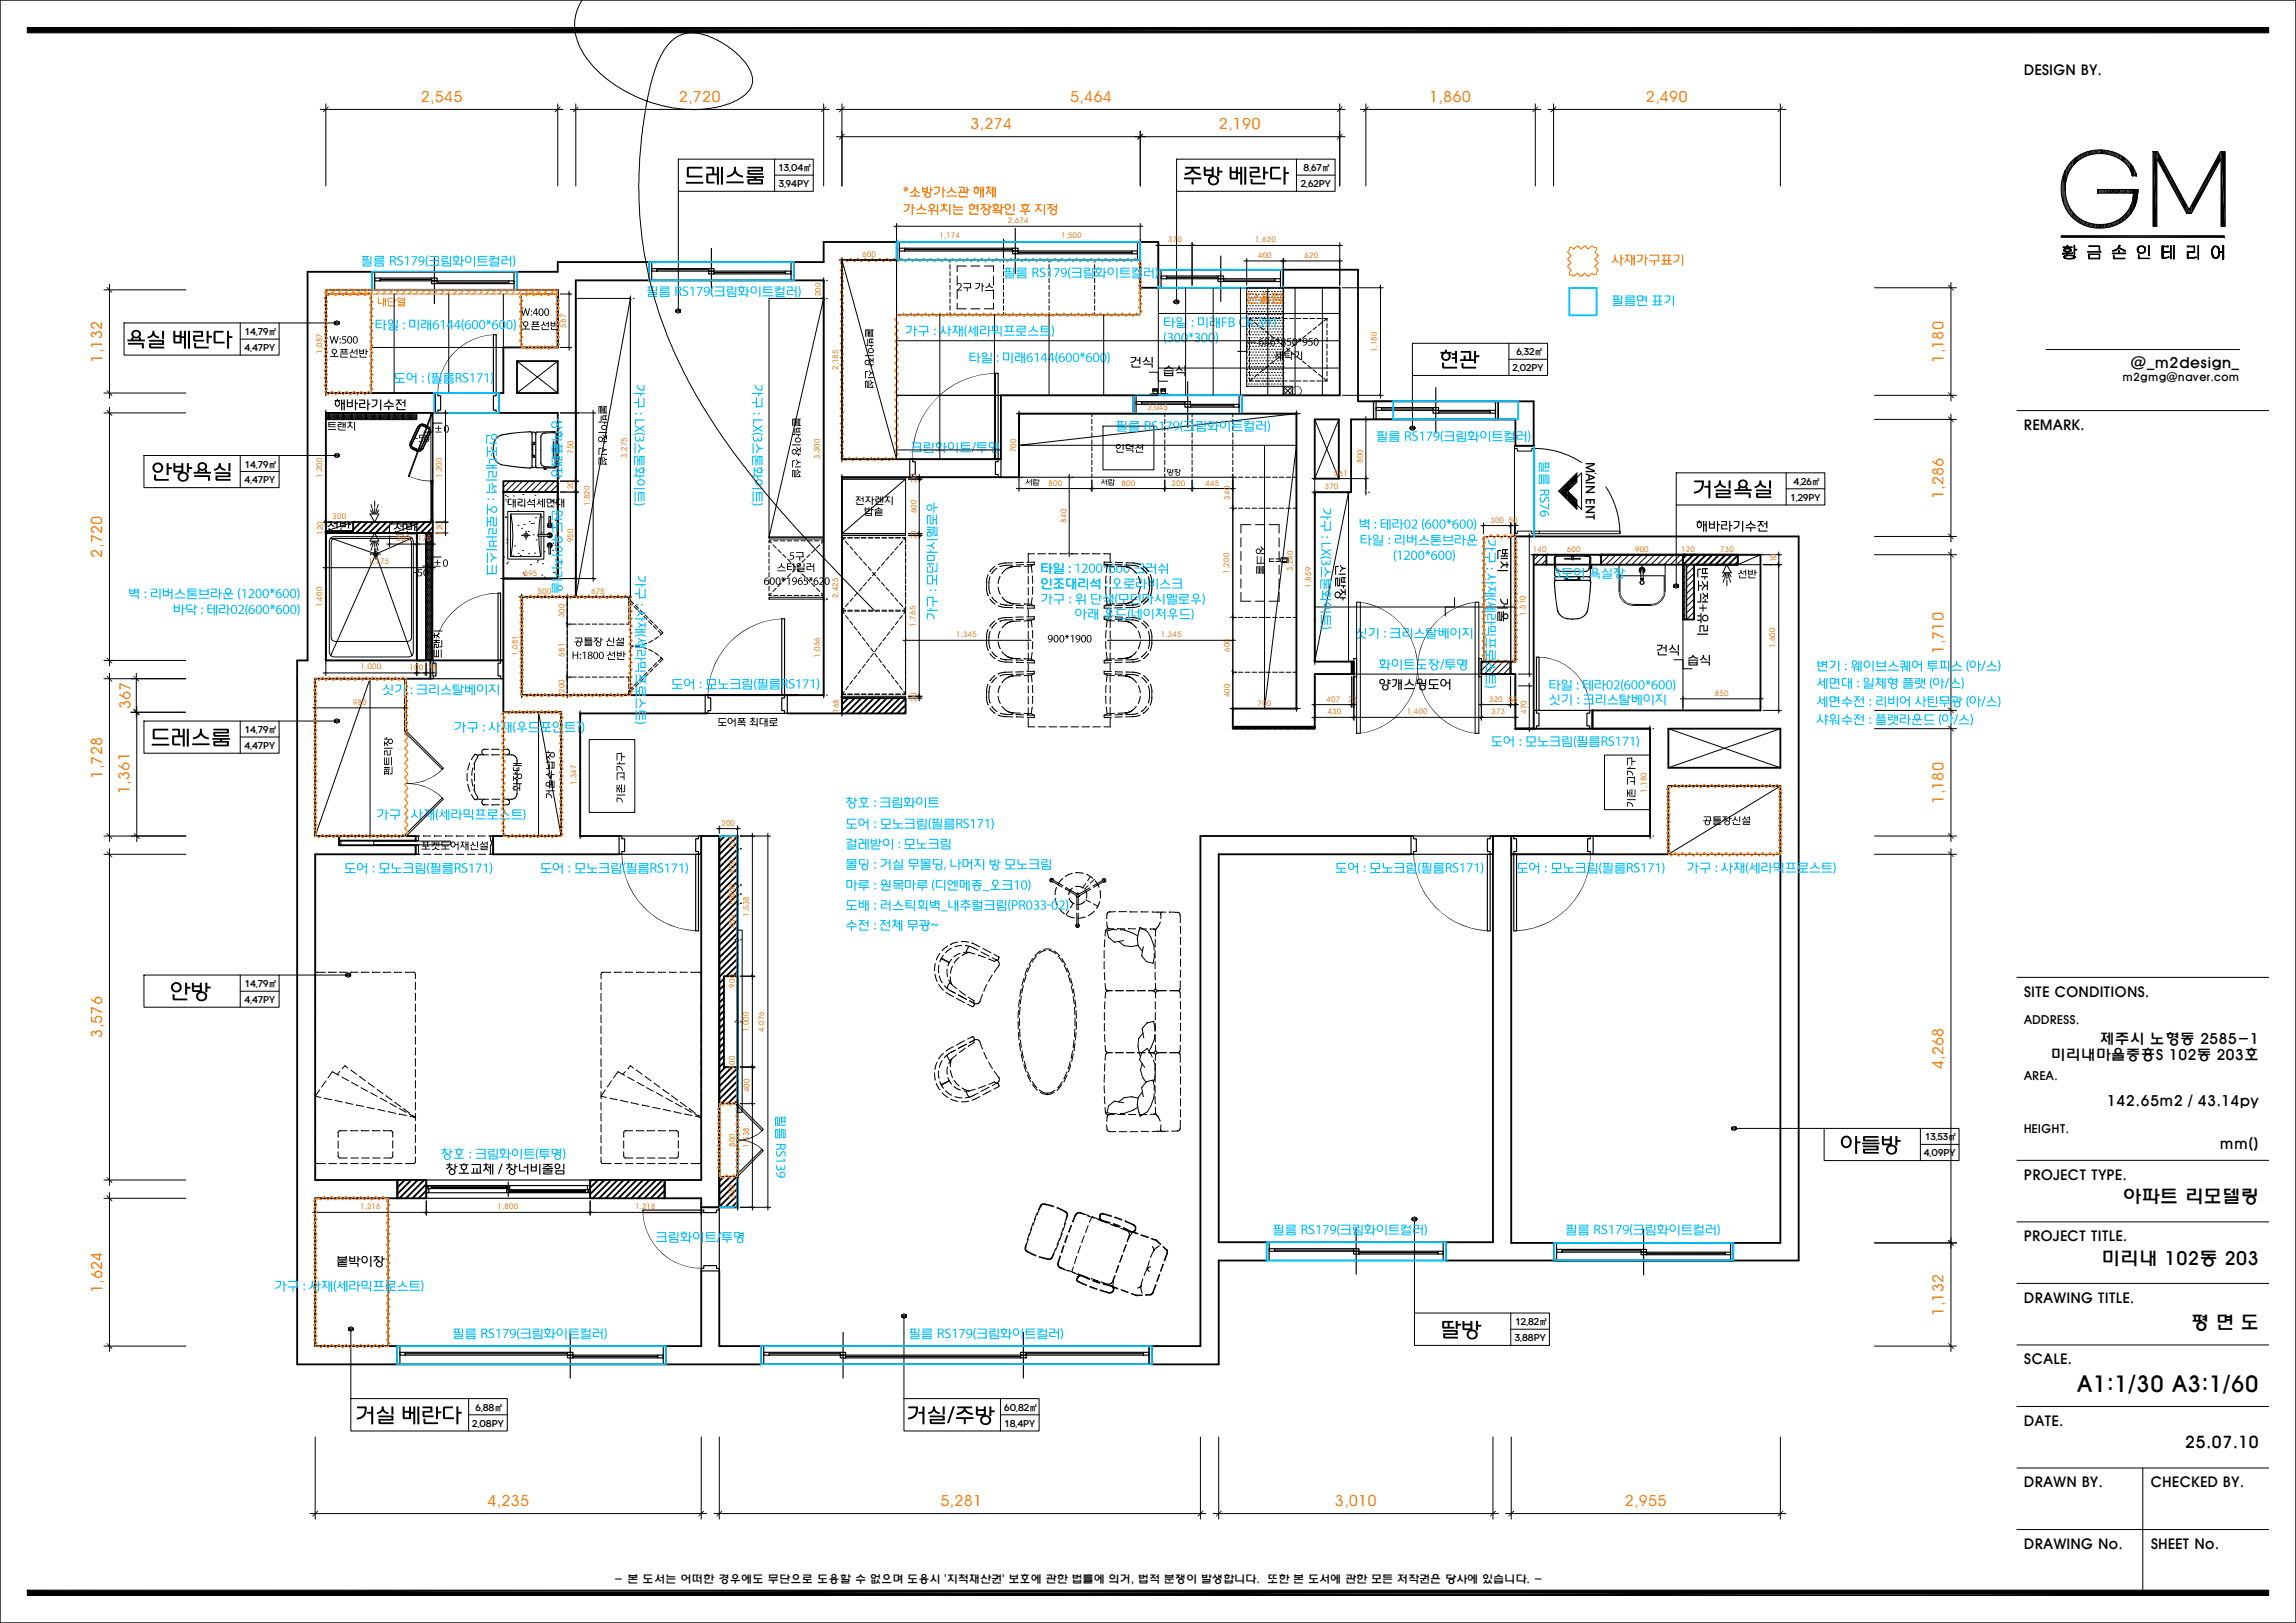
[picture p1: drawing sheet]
<svg xmlns="http://www.w3.org/2000/svg" width="420mm" height="297mm" viewBox="0 0 420 297" stroke-linecap="round" stroke-linejoin="round" font-family="sans-serif">
<defs><g id="words">
<text font-size="4.1" x="379.9" y="254.7">A1:1/30 A3:1/60</text>
<g font-size="3.4">
<text x="388.2" y="220.1">아파트 리모델링</text>
<text x="384.4" y="231.4">미리내 102동 203</text>
<text x="400.7" y="243.2">평 면 도</text>
</g>
<text font-size="3" x="399.6" y="265">25.07.10</text>
<g font-size="2.8" fill="#ff7f00">
<text x="77" y="18.7">2,545</text>
<text x="124.2" y="18.7">2,720</text>
<text x="177.5" y="23.7">3,274</text>
<text x="195.7" y="18.7">5,464</text>
<text x="223" y="23.7">2,190</text>
<text x="261.4" y="18.7">1,860</text>
<text x="301.1" y="18.7">2,490</text>
<text x="18.7" y="66.4" transform="rotate(-90 18.7 66.4)">1,132</text>
<text x="355.5" y="66.4" transform="rotate(-90 355.5 66.4)">1,180</text>
<text x="355.5" y="91.4" transform="rotate(-90 355.5 91.4)">1,286</text>
<text x="18.7" y="102" transform="rotate(-90 18.7 102)">2,720</text>
<text x="355.5" y="119.7" transform="rotate(-90 355.5 119.7)">1,710</text>
<text x="23.9" y="129.8" transform="rotate(-90 23.9 129.8)">367</text>
<text x="18.7" y="142.5" transform="rotate(-90 18.7 142.5)">1,728</text>
<text x="23.7" y="145.3" transform="rotate(-90 23.7 145.3)">1,361</text>
<text x="355.5" y="147.1" transform="rotate(-90 355.5 147.1)">1,180</text>
<text x="18.7" y="189.9" transform="rotate(-90 18.7 189.9)">3,576</text>
<text x="355.5" y="195.7" transform="rotate(-90 355.5 195.7)">4,268</text>
<text x="18.7" y="236.7" transform="rotate(-90 18.7 236.7)">1,624</text>
<text x="355.5" y="240.8" transform="rotate(-90 355.5 240.8)">1,132</text>
<text x="89.2" y="275.6">4,235</text>
<text x="172" y="275.6">5,281</text>
<text x="244.2" y="275.6">3,010</text>
<text x="297.2" y="275.6">2,955</text>
</g>
<g font-size="2.7">
<text x="389.8" y="67.4">@_m2design_</text>
<text x="384.1" y="191.1">제주시 노형동 2585-1</text>
<text x="375.1" y="193.9">미리내마을중흥S 102동 203호</text>
<text x="385.4" y="202.4">142.65m2 / 43.14py</text>
<text x="406.1" y="210.3">mm()</text>
</g>
<g font-size="2.6">
<text x="370.2" y="13.7">DESIGN BY.</text>
<text x="370.2" y="78.7">REMARK.</text>
<text x="370.2" y="182.4">SITE CONDITIONS.</text>
<text x="370.2" y="215.9">PROJECT TYPE.</text>
<text x="370.2" y="227.1">PROJECT TITLE.</text>
<text x="370.2" y="238.4">DRAWING TITLE.</text>
<text x="370.2" y="249.6">SCALE.</text>
<text x="370.2" y="260.9">DATE.</text>
<text x="370.2" y="272.2">DRAWN BY.</text>
<text x="393.4" y="272.2">CHECKED BY.</text>
<text x="370.2" y="283.4">DRAWING No.</text>
<text x="393.4" y="283.4">SHEET No.</text>
</g>
<text font-size="2.3" x="290.1" y="84.5" transform="rotate(90 290.1 84.5)">MAIN ENT</text>
<g font-size="2.2">
<text x="370.2" y="187.4">ADDRESS.</text>
<text x="370.2" y="197.7">AREA.</text>
<text x="370.2" y="207.3">HEIGHT.</text>
</g>
<g font-size="2">
<text x="388.2" y="69.8">m2gmg@naver.com</text>
<text x="112.3" y="289.7">- 본 도서는 어떠한 경우에도 무단으로 도용할 수 없으며 도용시 '지적재산권' 보호에 관한 법률에 의거, 법적 분쟁이 발생합니다. 또한 본 도서에 관한 모든 저작권은 당사에 있습니다. -</text>
</g>
<g font-size="1.7">
<text x="142.4" y="31.3">13.04㎡</text>
<text x="142.5" y="34.2">3.94PY</text>
<text x="238" y="34.2">2.62PY</text>
<text x="238.4" y="31.3">8.67㎡</text>
<text x="44.7" y="64.3">4.47PY</text>
<text x="44.8" y="61.3">14.79㎡</text>
<text x="277.4" y="65">6.32㎡</text>
<text x="276.7" y="67.9">2.02PY</text>
<text x="44.7" y="88.5">4.47PY</text>
<text x="44.8" y="85.6">14.79㎡</text>
<text x="328" y="88.7">4.26㎡</text>
<text x="327.5" y="91.7">1.29PY</text>
<text x="44.7" y="137.1">4.47PY</text>
<text x="44.8" y="134.2">14.79㎡</text>
<text x="44.7" y="183.6">4.47PY</text>
<text x="44.8" y="180.6">14.79㎡</text>
<text x="352.1" y="208.7">13.53㎡</text>
<text x="351.9" y="211.6">4.09PY</text>
<text x="277.1" y="245.4">3.88PY</text>
<text x="277.2" y="242.5">12.82㎡</text>
<text x="86.4" y="261.1">2.08PY</text>
<text x="87" y="258.1">6.88㎡</text>
<text x="183.7" y="258.1">60.82㎡</text>
<text x="183.7" y="261.1">18.4PY</text>
</g>
<g font-size="1.4" fill="#ff7f00">
<text x="184.4" y="40.7">2,674</text>
<text x="157.7" y="47.1">600</text>
<text x="171.8" y="43.6">1,174</text>
<text x="194.1" y="43.6">1,500</text>
<text x="213.7" y="44.4">370</text>
<text x="229.6" y="44.2">1,620</text>
<text x="230.1" y="47.2">400</text>
<text x="238.6" y="47.2">620</text>
<text x="103.6" y="59.9" transform="rotate(-90 103.6 59.9)">587</text>
<text x="150.2" y="54.2" transform="rotate(-90 150.2 54.2)">200</text>
<text x="58.9" y="64.8" transform="rotate(-90 58.9 64.8)">1,087</text>
<text x="251.8" y="64.5" transform="rotate(-90 251.8 64.5)">1,180</text>
<text x="153.3" y="67.7" transform="rotate(-90 153.3 67.7)">2,185</text>
<text x="209.9" y="75">3,045</text>
<text x="104.8" y="83.1" transform="rotate(-90 104.8 83.1)">750</text>
<text x="114.6" y="83.8" transform="rotate(-90 114.6 83.8)">3,275</text>
<text x="185.9" y="82.8" transform="rotate(-90 185.9 82.8)">700</text>
<text x="58.9" y="87.5" transform="rotate(-90 58.9 87.5)">1,200</text>
<text x="80.8" y="87.5" transform="rotate(-90 80.8 87.5)">1,200</text>
<text x="150" y="84" transform="rotate(-90 150 84)">3,300</text>
<text x="167.6" y="88.3" transform="rotate(-90 167.6 88.3)">20</text>
<text x="191.8" y="88.9">800</text>
<text x="205.1" y="88.9">800</text>
<text x="214.3" y="88.9">300</text>
<text x="220.5" y="88.9">445</text>
<text x="242.3" y="89.6">370</text>
<text x="244.1" y="87.1">561</text>
<text x="249.3" y="84.7" transform="rotate(-90 249.3 84.7)">800</text>
<text x="60.8" y="95">300</text>
<text x="104.8" y="90.4" transform="rotate(-90 104.8 90.4)">120</text>
<text x="107.9" y="92.7" transform="rotate(-90 107.9 92.7)">1,820</text>
<text x="167.6" y="93.9" transform="rotate(-90 167.6 93.9)">600</text>
<text x="195.1" y="95.6" transform="rotate(-90 195.1 95.6)">840</text>
<text x="225" y="91.4" transform="rotate(-90 225 91.4)">340</text>
<text x="272.6" y="95.7">300</text>
<text x="275.9" y="95.7">50</text>
<text x="59.1" y="97.9" transform="rotate(-90 59.1 97.9)">120</text>
<text x="72.5" y="99.1">300</text>
<text x="76.4" y="99.1">175</text>
<text x="80.9" y="97.9" transform="rotate(-90 80.9 97.9)">120</text>
<text x="104.8" y="99.2" transform="rotate(-90 104.8 99.2)">950</text>
<text x="167.6" y="98.7" transform="rotate(-90 167.6 98.7)">20</text>
<text x="280.4" y="101">140</text>
<text x="286.6" y="101">600</text>
<text x="299.1" y="101">900</text>
<text x="307.6" y="101">120</text>
<text x="314.7" y="101">730</text>
<text x="67.4" y="103.2">1,175</text>
<text x="95.8" y="105.4">595</text>
<text x="224.8" y="105" transform="rotate(-90 224.8 105)">1,200</text>
<text x="236.5" y="104.6" transform="rotate(-90 236.5 104.6)">3,240</text>
<text x="239.8" y="107.5" transform="rotate(-90 239.8 107.5)">1,859</text>
<text x="324.9" y="103.8" transform="rotate(-90 324.9 103.8)">110</text>
<text x="58.9" y="111.2" transform="rotate(-90 58.9 111.2)">1,400</text>
<text x="98.3" y="108.7">500</text>
<text x="103.3" y="113" transform="rotate(-90 103.3 113)">300</text>
<text x="108.1" y="108.7">675</text>
<text x="153.3" y="109.5" transform="rotate(-90 153.3 109.5)">2,425</text>
<text x="279.1" y="112.7" transform="rotate(-90 279.1 112.7)">1,510</text>
<text x="167.5" y="114.7" transform="rotate(-90 167.5 114.7)">1,765</text>
<text x="174.9" y="116.5">1,345</text>
<text x="212.3" y="116.5">1,345</text>
<text x="225" y="119.3" transform="rotate(-90 225 119.3)">600</text>
<text x="324.7" y="118.7" transform="rotate(-90 324.7 118.7)">1,600</text>
<text x="66" y="122.5">1,000</text>
<text x="74.9" y="122.6">100</text>
<text x="78.3" y="122.6">75</text>
<text x="94.7" y="120.1" transform="rotate(-90 94.7 120.1)">1,081</text>
<text x="103.3" y="120.2" transform="rotate(-90 103.3 120.2)">581</text>
<text x="150" y="120.4" transform="rotate(-90 150 120.4)">1,056</text>
<text x="64.6" y="129">980</text>
<text x="103.3" y="126.8" transform="rotate(-90 103.3 126.8)">200</text>
<text x="153.5" y="130.5" transform="rotate(-90 153.5 130.5)">168</text>
<text x="167.6" y="128.4" transform="rotate(-90 167.6 128.4)">20</text>
<text x="225" y="127.6" transform="rotate(-90 225 127.6)">400</text>
<text x="230" y="129.2">700</text>
<text x="242.7" y="128.4">407</text>
<text x="242.8" y="130.7">430</text>
<text x="246.6" y="128.4">23</text>
<text x="257.3" y="130.6">1,400</text>
<text x="272.4" y="128.4">320</text>
<text x="272.8" y="130.7">373</text>
<text x="275.9" y="128.4">53</text>
<text x="279.2" y="130.7" transform="rotate(-90 279.2 130.7)">470</text>
<text x="313.7" y="127.3">850</text>
<text x="105.5" y="143.7" transform="rotate(-90 105.5 143.7)">1,347</text>
<text x="301.2" y="145.1" transform="rotate(-90 301.2 145.1)">1,180</text>
<text x="132" y="151.1">200</text>
<text x="134.4" y="155.4" transform="rotate(-90 134.4 155.4)">138</text>
<text x="134.4" y="159.9" transform="rotate(-90 134.4 159.9)">400</text>
<text x="134.4" y="165.8" transform="rotate(-90 134.4 165.8)">100</text>
<text x="137" y="167.8" transform="rotate(-90 137 167.8)">1,538</text>
<text x="134.4" y="169.9" transform="rotate(-90 134.4 169.9)">400</text>
<text x="134.4" y="180.7" transform="rotate(-90 134.4 180.7)">900</text>
<text x="137" y="188.9" transform="rotate(-90 137 188.9)">1,000</text>
<text x="139.8" y="188.8" transform="rotate(-90 139.8 188.8)">4,076</text>
<text x="134.4" y="195.7" transform="rotate(-90 134.4 195.7)">900</text>
<text x="137.1" y="199.9" transform="rotate(-90 137.1 199.9)">400</text>
<text x="134.4" y="209.9" transform="rotate(-90 134.4 209.9)">800</text>
<text x="137" y="210.1" transform="rotate(-90 137 210.1)">1,538</text>
<text x="65.9" y="221.2">1,218</text>
<text x="91" y="221.2">1,800</text>
<text x="116.2" y="221.2">1,218</text>
<text x="134.4" y="219.4" transform="rotate(-90 134.4 219.4)">338</text>
</g>
</g></defs>
<g fill="#000">
<path d="M5 5l410 1h-410zM5 5h410v1zM377.1 34v1.1zM377.1 34v1.8zM378 30.7v1.9l-.1-1.6zM378 30.7v1.9zM378.1 30.6v1.8zM378.1 30.6l.3 1.1-.3 .7zM378.2 37.2l.1 1.7-.1-.2zM378.2 37.2l.1 .2v1.5zM378.3 37.4l.2 1.8-.2-.3zM378.4 30.3v1.4l-.3-1.1z"/>
<path d="M378.4 30.3l.1 1.2-.1 .2zM378.5 30.1v1.4l-.1-1.2zM378.5 30.1l.2 .9-.2 .5zM378.3 37.4l.2 .4v1.4zM378.5 37.8l.3 1.8-.3-.4zM378.7 29.8v1.2l-.2-.9zM378.7 29.8l.4 .8-.4 .4zM378.5 37.8l.3 .6v1.2zM378.8 38.4l.1 1.2zM378.9 38.5l.5 1.6-.5-.5zM379.1 29.4v1.2l-.4-.8zM379.1 29.4v1.2z"/>
<path d="M379.1 29.4v1zM379.1 29.4l.5 .5-.5 .5zM379.1 29.4l.5-.5v1zM379.6 28.9l.6 .5-.6 .4zM379.6 28.9l.6-.4v.9zM380.2 28.5l.1 .8-.1 .1zM380.2 28.5l.1-.1v.9zM380.3 28.4l.5 .6-.5 .3zM380.3 28.4l.5-.2v.8zM380.8 28.2l.2 .6-.2 .2zM380.8 28.2l.2-.1v.7zM381 28.1l.4 .5-.4 .2z"/>
<path d="M381 28.1l.4-.2v.7zM381.4 27.9l.4 .6-.4 .1zM381.4 27.9l.4-.1v.7zM381.8 27.8l.3 .6-.3 .1zM381.8 27.8l.3-.1v.7zM382.1 27.7l.6 .5-.6 .2zM382.1 27.7l.6-.1v.6zM382.7 27.6l.2 .6h-.2zM382.7 27.6l.2-.1v.7zM382.9 27.5l.7 .6-.7 .1zM382.9 27.5h.7v.6zM383.6 27.5l.1 .6h-.1z"/>
<path d="M383.6 27.5h.1v.6zM383.7 27.5l.3 .6h-.3zM383.8 34.7v.6zM383.8 34.7l.2 .6h-.2zM383.8 34.7h.2v.6zM384 34.7l.1 .6h-.1zM383.7 27.5l.3-.1v.7zM384 27.4l.1 .7zM384 34.7h.1v.6zM384.1 34.7l.1 .6h-.1zM384.1 27.4l.3 .7h-.3zM384.1 34.7h.1v.6z"/>
<path d="M384.2 34.7l.2 .6h-.2zM384.2 34.7h.2v.6zM384.4 34.7l.2 .6h-.2zM384.1 27.4h.3v.7zM384.4 27.4l.7 .8-.7-.1zM384.4 34.7h.2v.6zM384.6 34.7l.2 .6h-.2zM384.6 34.7h.2v.6zM384.8 34.7l.3 .6h-.3zM384.4 27.4l.7 .1v.7zM384.8 34.7h.3v.6zM385.1 27.5v.7z"/>
<path d="M385.1 34.7l.1 .6h-.1zM385.1 27.5l.6 .8-.6-.1zM385.1 34.7h.1v.6zM385.2 34.7l.4 .6h-.4zM385.2 34.7h.4v.6zM385.6 34.7l.1 .6zM385.1 27.5l.6 .1v.7zM385.7 27.6l.2 .7h-.2zM385.7 34.7l1.1 .6h-1.1zM385.7 27.6h.2v.7zM385.9 27.6l.4 .8-.4-.1zM385.9 27.6l.4 .1v.7z"/>
<path d="M386.3 27.7l.2 .8-.2-.1zM386.3 27.7l.2 .1v.7zM386.5 27.8l.3 .9-.3-.2zM385.7 34.7h1.1v.6zM386.8 34.7l1.1 .6h-1.1zM386.5 27.8l.3 .1v.8zM386.8 27.9l.4 .9-.4-.1zM386.8 27.9l.4 .2v.7zM387.2 28.1l.2 .8-.2-.1zM387.2 28.1l.2 .1v.7zM387.4 28.2l.4 .9-.4-.2zM387.4 28.2l.4 .2v.7z"/>
<path d="M387.8 28.4l.1 .8zM386.8 34.7h1.1v.6zM387.9 34.7l.1 .6h-.1zM387.9 28.4l.5 1.1-.5-.3zM387.9 34.7h.1v.6zM388 34.7l.4 .6h-.4zM387.9 28.4l.5 .3v.8zM388.4 28.7l.4 1.2-.4-.4zM388 34.7h.4v.6zM388.4 34.7l.5 .6h-.5zM388.4 28.7l.4 .3v.9zM388.8 29l.1 1.1-.1-.2z"/>
<path d="M388.8 29l.1 .1v1zM388.4 34.7h.5v.6zM388.9 29.1l.3 1.3-.3-.3zM388.9 34.7l.3 .6h-.3zM389.1 38.8v1l-.4-.6zM389.1 38.8l.2 .9-.2 .1zM388.9 29.1l.3 .3v1zM388.9 34.7h.3v.6zM389.2 34.7l.1 .6h-.1zM389.2 29.4l.2 1.2-.2-.2zM389.3 38.5v1.2l-.2-.9zM389.3 38.5l.2 1-.2 .2z"/>
<path d="M389.2 34.7h.1v.6zM389.3 34.7l.4 .6h-.4zM389.2 29.4l.2 .1v1.1zM389.4 29.5l.1 1.3-.1-.2zM389.5 38.2v1.3l-.2-1zM389.5 38.2l.3 .9-.3 .4zM389.4 29.5l.1 .2v1.1zM389.5 29.7l.3 1.6-.3-.5zM389.3 34.7h.4v.6zM389.7 34.7l.3 .6h-.3zM389.5 29.7l.3 .3v1.3zM389.8 37.6v1.5l-.3-.9z"/>
<path d="M389.8 30.1l.2 1.7-.2-.4zM389.8 37.6l.2 1.1-.2 .3zM389.8 30.1l.2 .2v1.5zM389.7 34.7h.3v.6zM390 30.3v1.7zM390 34.7l.1 .6h-.1zM390 37v1.7l-.2-1.1zM390 37l.2 1.4-.2 .3zM390.1 30.5v1.7zM390 34.7h.1v.6zM390.1 30.6l.1 1.6zM390.2 34.7l.1 .6z"/>
<path d="M390.2 30.7l.2 1.5h-.2zM390.2 30.7l.2 .4v1.1zM390.4 31.1l.3 1.1h-.3zM390.4 31.1l.3 .6v.5zM390.7 31.7l.1 .5zM390.8 34.7h.1v1.4zM393.8 27.7h.7v1.4zM394.5 27.7l.2 1.6-.2-.2zM394.5 27.7h.2v1.6zM394.7 27.7l5.3 11.4-5.3-9.8zM394.7 27.7l5.3 9.8v1.6zM400 37.5l.4 1.6h-.4z"/>
<path d="M400 37.5l.4 .9v.7zM400.4 38.4l.5 .7h-.5zM400.9 37.6v1.5l-.5-.7zM406.2 29.3l-5.3 9.8v-1.5zM406.2 27.7v1.6l-5.3 8.3zM406.2 27.7v1.6zM406.2 27.7l.1 1.4zM406.3 27.7l.7 13.7zM61.3 58.8v.6zM61.3 58.8l.1 .7zM61.4 58.8l.1 .7zM61.4 58.8l.1-.1v.8z"/>
<path d="M61.5 58.7v.8zM61.5 58.7l.1 .8zM61.5 58.7h.1v.8zM61.6 58.7l.1 .8zM61.7 58.7v.8zM61.7 58.7l.1 .8zM61.8 58.8v.7zM61.8 58.8v.6zM61.8 58.8l.1 .6zM123.7 56.7v.5zM123.7 56.6l.1 .6zM123.8 56.6l.1 .7z"/>
<path d="M123.8 56.6h.1v.7zM123.9 56.6v.7zM123.9 56.5l.1 .8zM124 56.5l.1 .8zM124.1 56.5l.1 .8zM124.2 56.5v.8zM124.2 56.5l.1 .8zM124.3 56.6v.7zM124.3 56.6v.6zM124.3 56.6l.1 .6zM214.9 54.9v.6zM214.9 54.9l.1 .7z"/>
<path d="M214.9 54.9h.1v.7zM215 54.9l.1 .7zM215.1 54.8v.8zM215.1 54.8l.1 .9zM215.2 54.8v.9zM215.2 54.8l.1 .8zM215.3 54.8v.8zM215.3 54.8l.1 .8zM215.4 54.9v.7zM215.4 54.9l.1 .6zM215.5 54.9v.6zM377.4 45.2l.7 .1h-.7z"/>
<path d="M377.4 46.4l.1 .1zM377.5 46.4l.2 .1h-.2zM377.5 45.6v.3zM377.5 46.9l.1 .3zM377.6 45.6v.4zM377.6 46.9v.3zM377.6 46.9l.1 .3zM377.5 46.4h.2v.1zM377.6 45.6l.1 .1zM377.7 45.9v.2zM377.7 45.5l.1 .1-.1 .1zM377.7 46.4l.3 .1h-.3z"/>
<path d="M377.7 45.9l.1 .2zM377.7 47.2l.1 .1zM377.7 46.8l.1 .1zM377.7 45.5l.1 .1zM377.8 45.5l.1 .1zM377.8 45.9l.2 .2zM377.7 46.8h.1zM377.8 47.2l.1 .1zM377.8 46.8l.1 .1zM377.8 45.5h.1zM377.9 45.5l.1 .1zM377.9 47.2l.3 .2z"/>
<path d="M377.9 46.7l.3 .1-.3 .1zM377.7 46.4h.3v.1zM378 46.4l.1 .1zM378 46l.1 .1zM378 45.5l.2 .1zM377.4 45.2h.7v.1zM378.1 46l.1 .5zM378.1 44.9l.1 .4zM378.1 45.2l.1 .1zM378.1 46.3l.1 .2zM378.1 46.1l.1 .4zM377.9 46.7h.3v.1z"/>
<path d="M378 45.5l.2-.1v.2zM378.2 47.3v.1zM378.2 46.7v.1zM378.2 46v.4zM378.2 45.4l.2 .2h-.2zM378.2 47.3l.3 .1zM378.2 46.7l.3 .1h-.3zM378.1 44.9h.1v.3zM378.2 46v.1zM378.2 46.4h.1zM378.2 46l.2 .1zM378.2 45.2l.8 .1h-.8z"/>
<path d="M378.3 46.4h.3zM378.2 46h.2v.1zM378.2 45.4l.2 .2zM378.4 45.5l.1 .1zM378.4 46l.2 .1h-.2zM378.5 45.5l.1 .1zM378.2 47.3h.3v.1zM378.2 46.7l.3 .1zM378.5 47.3l.4 .1h-.4zM378.5 46.7l.4 .1zM378.4 46l.2-.1v.2zM378.6 45.5l.1 .2z"/>
<path d="M378.6 45.9v.2zM378.6 46.4h.2zM378.6 45.9l.1 .1zM378.8 45.8v.2zM378.6 46.4l.2-.1v.1zM378.8 46.3l.1 .1h-.1zM378.8 45.6v.4zM378.5 47.3l.4 .1zM378.5 46.7h.4v.1zM378.8 46.3l.1 .1zM378.9 47.3l.1 .1zM378.9 46.7l.1 .1z"/>
<path d="M378.9 46.3l.1 .1zM379 47.3h.2zM379 46.7l.2 .2-.2-.1zM378.9 46.3h.1v.1zM378.2 45.2h.8v.1zM379 46.3l.1 .1zM379.1 46.3v.1zM379.1 46.2v.2zM379 46.7h.2v.2zM379.2 47.2l.1 .1zM379.2 46.7l.1 .2zM379.2 47.2h.1v.1z"/>
<path d="M379.3 47.2v.1zM379.3 46.8l.1 .1zM379.3 47.2l.1 .1zM379.4 44.9l.1 1.7h-.1zM378.9 38.5l.5 .6v1zM379.4 39.1v1zM379.4 46.8v.4zM379.4 39.2l.5 1.3-.5-.4zM379.4 46.8l.1 .4zM379.4 44.9h.1v.7zM379.5 46.9v.3zM379.5 45.6l.4 .2h-.4z"/>
<path d="M379.4 44.9l.1 1.7zM379.5 45.6h.4v.2zM379.4 39.2l.5 .4v.9zM379.9 39.6l.2 1-.2-.1zM379.9 39.6l.2 .2v.8zM380.1 39.8l.4 1.1-.4-.3zM380.1 39.8l.4 .2v.9zM380.5 40l.3 1-.3-.1zM380.5 40l.3 .2v.8zM380.8 40.2l.3 .9-.3-.1zM380.8 40.2l.3 .2v.7zM381.1 40.4l.5 1-.5-.3z"/>
<path d="M381.1 40.4l.5 .2v.8zM381.6 40.6l.2 .8h-.2zM381.6 40.6l.2 .1v.7zM381.8 40.7l.6 .9-.6-.2zM382.1 46.5l.1 .9h-.1zM382.1 45l1.9 .1zM382.1 46.5l.1 .1zM382.2 47.2l1.8 .2h-1.8zM382.2 46.5l1.8 .1zM382.1 46.5l.1 .1v.6zM381.8 40.7l.6 .2v.7zM382.4 40.9l.2 .7h-.2z"/>
<path d="M382.4 40.9h.2v.7zM382.6 40.9l.7 .8-.7-.1zM382.6 40.9l.7 .1v.7zM383.3 41l.1 .7zM383.4 41.1l.8 .6h-.8zM384 45l.1 .8zM384 45.1l.1 .7h-.1zM382.2 47.2h1.8v.2zM384 46.5l.1 .9zM384 47.2l.1 .2zM384 46.6l.1 .8zM384 45h.1v.8z"/>
<path d="M383.4 41.1h.8v.6zM384.2 41.1l.7 .6h-.7zM384.2 41.1h.7v.6zM384.9 41.1l.1 .6zM384.9 41.1l.1-.1v.7zM385 41l.7 .6-.7 .1zM385 41l.7-.1v.7zM385.7 40.9l.2 .7h-.2zM385.7 40.9h.2v.7zM385.9 40.9l.4 .5-.4 .2zM385.9 40.9l.4-.1v.6zM386.3 40.8l.3 .5-.3 .1z"/>
<path d="M386.4 46.3l1.2 .1h-1.2zM386.5 45.8l.2 .1-.2 .1zM386.6 46.7l.1 .7h-.1zM386.3 40.8l.3-.2v.7zM386.6 40.6l.4 .6-.4 .1zM386.5 45.8h.2v.1zM386.7 45.8l.1 .1h-.1zM386.6 46.7h.1v.5zM386.7 47.2l2 .2h-2zM386.7 45.8h.1v.1zM386.9 45.8h.2l-.2 .1zM386.6 40.6l.4-.1v.7z"/>
<path d="M387 40.5l.4 .5-.4 .2zM386.9 45.8l.2-.2v.2zM387.1 45.6l.1 .1-.1 .1zM387.1 45.6h.1v.1zM387.2 45.6h.2l-.2 .1zM387 40.5l.4-.2v.7zM387.4 40.3l.2 .6-.2 .1zM387.4 45.3v.3h-.2zM387.4 45.3l.1 .2zM387.5 45.3v.2zM386.4 46.3h1.2v.1zM387.6 45.2v.2z"/>
<path d="M387.6 45.8v.6zM387.6 46.3v.1zM387.6 45.1v.3zM387.4 40.3l.2-.1v.7zM387.6 40.2l.5 .4-.5 .3zM387.6 45.8v.5zM387.6 45.3l.1 .2zM387.6 46.3l1.2 .1h-1.2zM387.7 44.9v.3zM387.7 45.3l.1 .2zM387.7 44.9v.2zM387.8 45.4l.1 .2z"/>
<path d="M387.9 45.4l.1 .2zM388 45.5l.3 .3-.3-.2zM387.6 40.2l.5-.4v.8zM388.1 39.8v.8zM388.1 39.8l.1 .8zM388.2 39.8l.5 .4-.5 .4zM388 45.5l.3 .1v.2zM388.3 45.6l.2 .2zM388.5 45.7v.2zM388.5 45.8l.1 .2zM388.2 39.8l.5-.5v.9zM388.7 39.3v.9z"/>
<path d="M386.7 47.2h2v.2zM388.7 39.2v1zM388.7 39.2l.4 .6-.4 .4zM387.6 46.3h1.2v.1zM391 45.6v.4zM391 45.3v.7zM391.1 45.8l.1 .3zM391.1 45.3h.1l-.1 .2zM391.2 46.6l.1 .7h-.1zM391.2 46l.1 .3zM391.1 45.3l.1-.1v.1zM391.2 45.1l.2 .1-.2 .1z"/>
<path d="M391.2 46.6h.1v.6zM391.3 47.2l1.9 .1zM391.3 46.1l.2 .3zM391.2 45.1l.2-.1v.2zM391.4 45l.1 .1-.1 .1zM391.4 45h.1v.1zM391.5 45l.1 .1h-.1zM391.5 46.3l.1 .1zM391.6 46.3l.2 .1zM391.5 45l.1 .1zM391.6 45l.2 .1zM391.8 46.3l.1 .1z"/>
<path d="M391.8 45l.1 .1zM391.9 45l.2 .2zM391.8 46.3l.1-.1v.2zM391.9 46.2l.1 .1-.1 .1zM391.9 46.2h.1v.1zM392 46.2h.2l-.2 .1zM392.1 45.1l.2 .3zM392 46.2l.2-.1v.1zM392.2 46.1h.1l-.1 .1zM392.3 45.2v.4zM392.3 45.8v.3h-.1zM392.4 45.3v.7z"/>
<path d="M392.4 45.3v.5zM393 44.9l.1 1.9h-.1zM393 44.9h.1v1.9zM393.8 27.7l.7 13.7h-.7zM393.8 27.7l.7 1.4v12.3zM395.6 47.1l.2 .1zM395.7 46.1v.1zM395.7 45l.1 .2zM395.7 46.1l.1 .1zM395.8 47.1l.1 .1zM395.8 45l.1 .2zM395.9 46.1l.2 .1h-.2z"/>
<path d="M395.9 47.1l.3 .1h-.3zM395.9 45l.3 .2h-.3zM395.9 46.1h.2v.1zM395.9 47.1h.3v.1zM395.9 45h.3v.2zM396.2 45v.2zM396.2 47.1l.1 .1h-.1zM396.2 46.1l.2 .1h-.2zM396.2 45l.3 .2h-.3zM396.2 47.1h.1v.1zM396.3 47.1l.2 .1h-.2zM396.2 46.1h.2v.1z"/>
<path d="M396.4 46.1l.1 .1zM396.2 45h.3v.2zM396.5 45l.1 .2zM396.3 47.1l.2-.1v.2zM396.5 47l.2 .1-.2 .1zM396.6 46l.4 .1h-.4zM396.5 47h.2v.1zM396.6 46h.4v.1zM397 46.1l.2 1.3h-.2zM397 46l.2 1.4zM400.1 46.1v1.1zM400.1 45v.2z"/>
<path d="M400.2 46.1v1.1zM400.2 45l.1 .2zM400.2 46.1v.1zM400.2 46.1l.1 .1zM400.2 46.1v1zM400.3 47.1l.1 .1zM400.3 46.1l.1 .1zM400.3 45l.4 .2h-.4zM400.4 47.1l.2 .1h-.2zM400.4 46.1l.3 .1h-.3zM400.4 47.1h.2v.1zM400.6 47.1l.1 .1z"/>
<path d="M400.7 47.1l.2 .1h-.2zM400.3 45h.4v.2zM400.4 46.1h.3v.1zM400.7 45l.1 .2zM400.7 46.1l.2 .1zM400.8 45l.4 .2h-.4zM400.9 46.1l.3 .1h-.3zM400.7 47.1h.2v.1zM401 47.1l.1 .1zM401.1 47.1l.3 .1h-.3zM400.8 45h.4v.2zM400.9 46.1h.3v.1z"/>
<path d="M401.2 45v.2zM401.2 46.1l.1 .1zM401.3 46.1l.1 .1zM401.3 45l.1 .2zM401.4 45v1.2zM401.4 46.1v.1zM401.4 45.2v1zM401.1 47.1h.3v.1zM401.4 47.1l.2 .1h-.2zM401.4 47.1l.2-.1v.2zM401.6 47l.1 .1-.1 .1zM401.6 47h.1v.1z"/>
<path d="M404.6 45.7l.1 1.1zM404.7 45.5v1.3zM404.7 46.5l.1 .4zM404.7 45.3v.3zM404.8 46.7v.4zM404.8 45.3v.2zM404.8 46.9l.1 .2zM404.9 45.2v.2zM404.9 45.2l.1 .1h-.1zM404.9 47l.1 .2zM404.9 45.2l.1-.1v.2zM405 45.1v.2z"/>
<path d="M405 47.1l.1 .1zM405 45.1l.1-.1zM405.1 45l.1 .1-.1 .1zM405.1 47.1l.2 .2zM405.1 45l.1 .1zM405.2 45l.1 .1zM405.1 47.1h.2v.2zM405.3 47.1l.1 .1-.1 .1zM405.3 45l.2 .2zM405.3 47.1l.1 .1zM405.4 47.2h.1zM405.5 45l.1 .2z"/>
<path d="M405.5 47.1v.1zM405.6 45.1v.2zM405.6 47v.2zM405.6 45.2l.1 .2zM405.6 47l.1-.1v.2zM405.7 46.9v.2zM405.7 45.2l.1 .4zM405.8 46.8v.2zM405.8 46.7v.2zM405.8 45.3v.5zM405.9 45.4v1.4zM405.9 45.4v1.3z"/>
<path d="M406.1 46.1h.1zM406.2 46.1h.2zM406.3 29.1l.7 12.3h-.7zM406.4 46.1h.1zM406.5 46.1h.1zM406.3 27.7h.7v13.7zM258.1 78.1v.5zM258.1 78.1v.6zM258.1 78v.7zM258.1 78l.1 .7zM258.1 78l.1-.1v.8zM258.2 77.9l.1 .8z"/>
<path d="M258.3 77.9l.1 .9zM258.4 77.9v.9zM258.4 77.9v.8zM258.4 77.9l.1 .8zM258.5 77.9v.8zM258.5 77.9l.1 .8zM258.6 78v.7zM258.6 78l.1 .7zM258.7 78v.7zM258.7 78v.6zM61.3 83.1v.5zM61.3 83.1v.6z"/>
<path d="M61.3 83l.1 .7zM61.4 83l.1 .7zM61.4 83l.1-.1v.8zM61.5 82.9v.8zM61.5 82.9l.1 .8zM61.6 82.9l.1 .8zM61.7 82.9v.8zM61.7 82.9l.1 .8zM61.8 83v.7zM61.8 83l.1 .6zM285.1 89.9h1.7v1.6zM285.1 89.9l3.4-1.7-1.7 1.7z"/>
<path d="M286.8 91.5h1.7v1.7zM286.8 89.9l1.7 1.6h-1.7zM285.1 89.9l1.7-1.7h1.7zM286.8 88.2l1.7-1.7v1.7zM306.2 107l.1 .5zM306.3 107l.1 .6zM306.3 107l.1-.1v.7zM306.4 106.9v.7zM306.4 106.9l.1 .7zM306.4 106.9l.1-.1v.8zM306.5 106.8v.9zM306.5 106.8l.1 .9z"/>
<path d="M306.5 106.8h.1v.9zM306.6 106.8l.1 .9zM306.7 106.8v.9zM306.7 106.8v.8zM306.7 106.8l.1 .8zM306.8 106.9v.7zM306.8 106.9l.1 .7zM306.9 106.9v.7zM306.9 106.9l.1 .6zM61.3 131.7v.5zM61.3 131.6l.1 .7zM61.4 131.6v.7z"/>
<path d="M61.4 131.6l.1 .7zM61.4 131.6l.1-.1v.8zM61.5 131.5v.8zM61.5 131.5l.1 .9zM61.6 131.5v.9zM61.6 131.5l.1 .8zM61.7 131.5v.8zM61.7 131.5l.1 .8zM61.8 131.6v.7zM61.8 131.6v.6zM61.8 131.6l.1 .6zM63.3 178.2l.1 .5z"/>
<path d="M63.4 178.2l.1 .6zM63.5 178.1v.7zM63.5 178.1l.1 .7zM63.6 178.1v.8zM63.6 178v.9zM63.6 178l.1 .9zM63.7 178l.1 .9zM63.8 178v.9zM63.8 178v.8zM63.8 178.1l.1 .7zM63.9 178.1v.7zM63.9 178.1l.1 .7z"/>
<path d="M64 178.1v.7zM64 178.1v.6zM316.9 206.2v.6zM316.9 206.2l.1 .6zM316.9 206.2l.1-.1v.7zM317 206.1v.8zM317 206.1l.1 .8zM317.1 206.1l.1 .8zM317.2 206.1v.8zM317.2 206.1l.1 .8zM317.3 206.1v.8zM317.3 206.1l.1 .7z"/>
<path d="M317.4 206.1v.7zM317.4 206.1l.1 .7zM317.5 206.2v.6zM258.4 222.8v.6zM258.4 222.8l.1 .6zM258.4 222.8h.1v.6zM258.5 222.8v.7zM258.5 222.8l.1 .7zM258.5 222.8l.1-.1v.8zM258.6 222.7l.1 .8zM258.7 222.7v.8zM258.7 222.7l.1 .8z"/>
<path d="M258.8 222.7v.8zM258.8 222.7l.1 .8zM258.9 222.7l.1 .8zM259 222.8v.7zM259 222.8v.6zM63.8 243v.5zM63.8 243l.1 .5zM63.9 242.9l.1 .7zM63.9 242.9h.1v.7zM64 242.9v.7zM64 242.8l.1 .8zM64 242.8h.1v.8z"/>
<path d="M64.1 242.8l.1 .8zM64.2 242.8v.8zM64.2 242.8l.1 .8zM64.3 242.8l.1 .8zM64.4 242.9v.7zM64.4 242.9v.6zM64.4 242.9l.1 .6zM165.1 240.5v.6zM165.1 240.5l.1 .7zM165.1 240.5h.1v.7zM165.2 240.5v.7zM165.2 240.4l.1 .8z"/>
<path d="M165.3 240.4l.1 .9zM165.4 240.4v.9zM165.4 240.4v.8zM165.4 240.4l.1 .8zM165.5 240.4v.8zM165.5 240.4l.1 .8zM165.6 240.5v.7zM165.6 240.5l.1 .6zM165.7 240.5v.6zM5 291l410 1h-410zM5 291h410v1z"/>
<path d="M59.1 20.4l.9-.9 .2 .1-1.1 1z" fill-rule="evenodd"/>
<path d="M104.8 20.4l1-.9 .1 .1-1 1z" fill-rule="evenodd"/>
<path d="M154.4 19.5l.2 .1-1.1 1v-.2z" fill-rule="evenodd"/>
<path d="M250.3 19.5l.1 .1-1 1-.1-.2z" fill-rule="evenodd"/>
<path d="M283.6 20.4l1-.9 .1 .1-1 1z" fill-rule="evenodd"/>
<path d="M101.4 20.4l1-.9 .2 .1-1 1z" fill-rule="evenodd"/>
<path d="M150.1 20.4l1-.9 .1 .1-1 1z" fill-rule="evenodd"/>
<path d="M154.4 24.5l.2 .1-1.1 1v-.2z" fill-rule="evenodd"/>
<path d="M209 24.5l.1 .1-1 1-.1-.2z" fill-rule="evenodd"/>
<path d="M209 24.5l.1 .1-1 1-.1-.2z" fill-rule="evenodd"/>
<path d="M244.5 25.4l1-.9 .1 .1-1 1z" fill-rule="evenodd"/>
<path d="M244.5 20.4l1-.9 .1 .1-1 1z" fill-rule="evenodd"/>
<path d="M280.3 20.4l1-.9 .1 .1-1 1z" fill-rule="evenodd"/>
<path d="M325.1 20.4l1-.9 .1 .1-1 1z" fill-rule="evenodd"/>
<path d="M19.6 52.5l1 1-.2 .1-.9-1z" fill-rule="evenodd"/>
<path d="M61.3 58.8l.5-.1 .3 .4-.4-.3h-.2l-.3 .3 .3 .3h.2l.4-.3a.47 .47 0 0 1-.3 .4 .47 .47 0 0 1-.5 0l-.1-.3z" fill-rule="evenodd"/>
<path d="M115.1 54.4l.5 .5z" fill-rule="evenodd"/>
<path d="M123.8 56.6l.4-.1 .3 .4-.3-.3h-.2l-.3 .3 .3 .4h.2l.3-.4a.49 .49 0 0 1-.7 .4l-.2-.3z" fill-rule="evenodd"/>
<path d="M150.4 54.4l.6 .5z" fill-rule="evenodd"/>
<path d="M154.2 47.3l-.5 .5z" fill-rule="evenodd"/>
<path d="M153.7 47.4l.6 .4z" fill-rule="evenodd"/>
<path d="M163.7 47.8l.6-.4z" fill-rule="evenodd"/>
<path d="M163.7 41.6l.6-.5z" fill-rule="evenodd"/>
<path d="M163.7 44.5l.6-.5z" fill-rule="evenodd"/>
<path d="M183.8 44h.1l-.6 .5z" fill-rule="evenodd"/>
<path d="M183.8 44h.1l-.6 .5z" fill-rule="evenodd"/>
<path d="M208.8 41.1l-.5 .6z" fill-rule="evenodd"/>
<path d="M208.8 44l-.5 .5z" fill-rule="evenodd"/>
<path d="M214.9 54.9a.52 .52 0 0 1 .8 .3l-.4-.3h-.2l-.3 .3 .3 .4h.2l.4-.4a.48 .48 0 0 1-.4 .5 .48 .48 0 0 1-.5-.3z" fill-rule="evenodd"/>
<path d="M356.4 52.1l1 1-.1 .1-1-1z" fill-rule="evenodd"/>
<path d="M19.5 71.5l.1-.1 1 .9-.2 .2z" fill-rule="evenodd"/>
<path d="M19.6 75l1 1-.2 .1-.9-1z" fill-rule="evenodd"/>
<path d="M80.1 71.9v.1z" fill-rule="evenodd"/>
<path d="M83.4 64.1a10.8 10.8 0 0 1 6.8-2.9 11 11 0 0 0-10.1 10.7 10.6 10.6 0 0 1 3.3-7.8z" fill-rule="evenodd"/>
<path d="M90.2 61.2l.1 .1z" fill-rule="evenodd"/>
<path d="M91.7 79.5l1.7-.3 3.6-.3v.2l-1.8 .1-3.5 .5z" fill-rule="evenodd"/>
<path d="M91.6 79.6h.2l-.1 .1z" fill-rule="evenodd"/>
<path d="M91.6 79.6h.2l-.1 .1z" fill-rule="evenodd"/>
<path d="M97 78.9l.4 .2v.2l-.4-.2z" fill-rule="evenodd"/>
<path d="M96.9 79l.1-.1 .1 .2z" fill-rule="evenodd"/>
<path d="M96.9 79l.1-.1 .1 .2z" fill-rule="evenodd"/>
<path d="M97.2 79.2h.2v.2h-.2z" fill-rule="evenodd"/>
<path d="M98 79h.2v.2l-.1 .1h-.2z" fill-rule="evenodd"/>
<path d="M97.9 79.2l.2 .1-.2 .1z" fill-rule="evenodd"/>
<path d="M98.2 79h.1v.2h-.1z" fill-rule="evenodd"/>
<path d="M99.1 79.4l.4-.2 .1 .2-.5 .3v.2h-.3z" fill-rule="evenodd"/>
<path d="M98.9 79.8l.2 .1-.2 .1z" fill-rule="evenodd"/>
<path d="M99.5 79.2l2-.1v.2l-1.9 .1z" fill-rule="evenodd"/>
<path d="M99.5 79.2l.2 .1-.2 .1z" fill-rule="evenodd"/>
<path d="M99.5 79.2l.2 .1-.2 .1z" fill-rule="evenodd"/>
<path d="M101.5 79.1l.3 .1v.3l-.3-.2z" fill-rule="evenodd"/>
<path d="M101.3 79.2l.2-.1 .1 .1z" fill-rule="evenodd"/>
<path d="M101.3 79.2l.2-.1 .1 .1z" fill-rule="evenodd"/>
<path d="M101.6 79.4h.2v.1h-.2z" fill-rule="evenodd"/>
<path d="M171.3 72.9a15.3 15.3 0 0 1 11-4.6v.1a15.3 15.3 0 0 0-15.4 15.6 15 15 0 0 1 4.4-11.1z" fill-rule="evenodd"/>
<path d="M182.3 68.3l.1 .1z" fill-rule="evenodd"/>
<path d="M210.2 72.3l.2-.1-.1 .1z" fill-rule="evenodd"/>
<path d="M210.3 72.1h.2l-.1 .2h-.2z" fill-rule="evenodd"/>
<path d="M210.4 72.1h.1v.1z" fill-rule="evenodd"/>
<path d="M210.8 72l.1 .1z" fill-rule="evenodd"/>
<path d="M210.8 71.4l.1-.1v.2z" fill-rule="evenodd"/>
<path d="M210.8 71.2l.1-.1v.3z" fill-rule="evenodd"/>
<path d="M210.8 71.2l.1 .3z" fill-rule="evenodd"/>
<path d="M210.8 71.5l.1-.1v.3z" fill-rule="evenodd"/>
<path d="M210.9 71.1v.1z" fill-rule="evenodd"/>
<path d="M211.1 71.4l.1-.1v.2z" fill-rule="evenodd"/>
<path d="M211.1 71.2l.1-.1v.3z" fill-rule="evenodd"/>
<path d="M211.1 71.2l.1 .3z" fill-rule="evenodd"/>
<path d="M211.1 71.5l.1-.1v.3z" fill-rule="evenodd"/>
<path d="M211.5 71.3v.2z" fill-rule="evenodd"/>
<path d="M211.5 71.1l.1 .1-.1 .2z" fill-rule="evenodd"/>
<path d="M211.5 71.2l.1 .1-.1 .2z" fill-rule="evenodd"/>
<path d="M211.5 71.4l.1 .1-.1 .2z" fill-rule="evenodd"/>
<path d="M211.7 72l.1 .1z" fill-rule="evenodd"/>
<path d="M211.7 71.3l.1 .2z" fill-rule="evenodd"/>
<path d="M211.7 71.1v.3z" fill-rule="evenodd"/>
<path d="M211.7 71.2v.3z" fill-rule="evenodd"/>
<path d="M211.7 71.4v.3z" fill-rule="evenodd"/>
<path d="M211.7 71.1l.1 .1z" fill-rule="evenodd"/>
<path d="M212.3 72l.1 .1z" fill-rule="evenodd"/>
<path d="M212.3 71.4l.1-.1v.2z" fill-rule="evenodd"/>
<path d="M212.3 71.2l.1-.1v.3z" fill-rule="evenodd"/>
<path d="M212.3 71.2l.1 .3z" fill-rule="evenodd"/>
<path d="M212.3 71.5l.1-.1v.3z" fill-rule="evenodd"/>
<path d="M212.3 71.1l.1 .1z" fill-rule="evenodd"/>
<path d="M212.6 71.4v-.1v.2z" fill-rule="evenodd"/>
<path d="M212.6 71.2v-.1v.3z" fill-rule="evenodd"/>
<path d="M212.6 71.2v.3z" fill-rule="evenodd"/>
<path d="M212.6 71.5v-.1v.3z" fill-rule="evenodd"/>
<path d="M212.9 71.3l.1 .2z" fill-rule="evenodd"/>
<path d="M212.9 71.1l.2 .1-.2 .2z" fill-rule="evenodd"/>
<path d="M212.9 71.2l.2 .1-.2 .2z" fill-rule="evenodd"/>
<path d="M212.9 71.4l.2 .1-.2 .2z" fill-rule="evenodd"/>
<path d="M213.1 72h.2z" fill-rule="evenodd"/>
<path d="M213.2 71.1l.1 .1-.1 .2z" fill-rule="evenodd"/>
<path d="M213.2 71.2l.1 .1-.1 .2z" fill-rule="evenodd"/>
<path d="M213.2 71.3l.1 .2z" fill-rule="evenodd"/>
<path d="M213.2 71.4l.1 .1-.1 .2z" fill-rule="evenodd"/>
<path d="M213.1 71.1l.2 .1z" fill-rule="evenodd"/>
<path d="M213.6 72.1h.1l-.1 .1z" fill-rule="evenodd"/>
<path d="M213.6 72.1l.3 .2-.3-.1z" fill-rule="evenodd"/>
<path d="M235 71a.72 .72 0 0 1 .8-.1 .72 .72 0 0 1 .5 .6h-.2a.61 .61 0 0 0-.8-.5 .61 .61 0 0 0-.2 1 .61 .61 0 0 0 1-.2v-.3h.2a.71 .71 0 0 1-1 .7 .71 .71 0 0 1-.3-1.2z" fill-rule="evenodd"/>
<path d="M236.8 70.7a.9 .9 0 0 1 1.3 .8h-.1a.78 .78 0 0 0-1-.7 .78 .78 0 0 0-.4 1.2 .78 .78 0 0 0 1.3-.2l.1-.3h.1a.89 .89 0 0 1-1.3 .8 .89 .89 0 0 1 0-1.6z" fill-rule="evenodd"/>
<path d="M258.1 78a.47 .47 0 0 1 .5-.1 .47 .47 0 0 1 .2 .5l-.3-.4-.4 .1v.5l.2 .1h.2l.3-.3v.2l-.5 .2a.5 .5 0 0 1-.2-.8z" fill-rule="evenodd"/>
<path d="M356.3 71.9l.1-.1 1 1-.1 .1z" fill-rule="evenodd"/>
<path d="M356.4 76.2l1 1-.1 .1-1-1z" fill-rule="evenodd"/>
<path d="M61.3 83a.47 .47 0 0 1 .5-.1 .47 .47 0 0 1 .3 .5l-.4-.4h-.2l-.3 .4 .3 .3h.2l.4-.3-.3 .4h-.2a.5 .5 0 0 1-.3-.8z" fill-rule="evenodd"/>
<path d="M90.2 81.3l.2 .1-.1 .9h-.2z" fill-rule="evenodd"/>
<path d="M90.1 82.3h.2l.1 1h-.2z" fill-rule="evenodd"/>
<path d="M90.8 80l.9-.5v.2a1.96 1.96 0 0 0-1.3 1.7l-.2-.1 .1-.4z" fill-rule="evenodd"/>
<path d="M90.1 82.3h.2v.1h-.2z" fill-rule="evenodd"/>
<path d="M90.1 82.3h.2v.1h-.2z" fill-rule="evenodd"/>
<path d="M90.2 81.3l.2 .1h-.2z" fill-rule="evenodd"/>
<path d="M90.2 83.2l.2 .1-.2 .1z" fill-rule="evenodd"/>
<path d="M90.2 81.3l.2 .1h-.2z" fill-rule="evenodd"/>
<path d="M90.2 83.2l.2 .1-.2 .1z" fill-rule="evenodd"/>
<path d="M90.2 83.3h.2a1.96 1.96 0 0 0 1.3 1.7v.1a2.26 2.26 0 0 1-1.5-1.8z" fill-rule="evenodd"/>
<path d="M91.7 85h.1v.1h-.1z" fill-rule="evenodd"/>
<path d="M91.7 85h.1v.1h-.1z" fill-rule="evenodd"/>
<path d="M96 97.7l.2-.1-.2 .3 .1 .3 .4-.1v-.2l-.3-.3 .4 .2v.3l-.4 .2h-.2l-.1-.2z" fill-rule="evenodd"/>
<path d="M95.8 97.7l.4-.2-.3 .3v.3l.3 .2 .4-.2v-.3l-.4-.3 .4 .2a.5 .5 0 0 1-.5 .7l-.3-.4z" fill-rule="evenodd"/>
<path d="M91.7 85l5.3 .6v.2l-3.6-.4-1.7-.3z" fill-rule="evenodd"/>
<path d="M96.9 85.6h.1l.1 .1z" fill-rule="evenodd"/>
<path d="M96.9 85.6h.1l.1 .1z" fill-rule="evenodd"/>
<path d="M97 85.6l.4-.3-.2 .4-.2 .1z" fill-rule="evenodd"/>
<path d="M97.2 85.3h.2v.1h-.2z" fill-rule="evenodd"/>
<path d="M97.4 83.4l.2-.1v.3v-.3l.1 .1v.3h-.3z" fill-rule="evenodd"/>
<path d="M97.4 81l.2-.1v.3v-.3l.1 .1v.3h-.3z" fill-rule="evenodd"/>
<path d="M97.9 85.3h.2l-.2 .1z" fill-rule="evenodd"/>
<path d="M97.9 85.3l.3 .2v.2z" fill-rule="evenodd"/>
<path d="M98.2 85.5l.1 .1-.1 .1z" fill-rule="evenodd"/>
<path d="M98.9 84.7h.1v.1h-.1z" fill-rule="evenodd"/>
<path d="M98.8 84.8h.3v.2l.5 .3-.1 .2a.73 .73 0 0 1-.7-.7z" fill-rule="evenodd"/>
<path d="M99.5 85.7h.1v.1z" fill-rule="evenodd"/>
<path d="M99.5 85.3h.1v.2h-.1z" fill-rule="evenodd"/>
<path d="M99.5 85.3h.1v.2h-.1z" fill-rule="evenodd"/>
<path d="M99.6 85.8l.1 .1z" fill-rule="evenodd"/>
<path d="M99.8 85.7h.1v.1z" fill-rule="evenodd"/>
<path d="M100.2 97.5a.55 .55 0 0 1 .8 .2 .55 .55 0 0 1-.2 .8 .55 .55 0 0 1-.8-.4h.1a.46 .46 0 0 0 .5 .3 .46 .46 0 0 0 .4-.4l-.1-.3a.52 .52 0 0 0-.9 .1z" fill-rule="evenodd"/>
<path d="M100 97.8h.2z" fill-rule="evenodd"/>
<path d="M100 98.1h.2z" fill-rule="evenodd"/>
<path d="M100.3 95.7h.2z" fill-rule="evenodd"/>
<path d="M100.2 95.8l.2-.2v.1l-.3 .4 .2 .4h.5l.2-.4-.3-.4 .1-.1a.55 .55 0 0 1 .3 .7 .55 .55 0 0 1-.8 .3 .55 .55 0 0 1-.1-.8z" fill-rule="evenodd"/>
<path d="M100.7 95.6v.1z" fill-rule="evenodd"/>
<path d="M101.2 80.8l.2 .1h-.3z" fill-rule="evenodd"/>
<path d="M101.1 83.8h.3l-.1 .1z" fill-rule="evenodd"/>
<path d="M99.6 85.3l1.9 .1v.2l-2-.1z" fill-rule="evenodd"/>
<path d="M101.4 85.4h.2v.2h-.2z" fill-rule="evenodd"/>
<path d="M101.4 85.4h.2v.2h-.2z" fill-rule="evenodd"/>
<path d="M101.8 84.4h.2v.2l-.4 .1z" fill-rule="evenodd"/>
<path d="M101.5 85.4l.3-.2-.2 .3-.1 .1z" fill-rule="evenodd"/>
<path d="M101.6 85.1h.2v.2h-.2z" fill-rule="evenodd"/>
<path d="M101.7 85h.1v.2h-.1z" fill-rule="evenodd"/>
<path d="M101.7 84.6h.1v.2h-.1z" fill-rule="evenodd"/>
<path d="M101.6 85.1h.3l.1 .4-.2-.1z" fill-rule="evenodd"/>
<path d="M101.9 85.3h.2v.2h-.2z" fill-rule="evenodd"/>
<path d="M101.9 84.5h.2l-.1 .1z" fill-rule="evenodd"/>
<path d="M153.7 83.8l.6 .4z" fill-rule="evenodd"/>
<path d="M166.9 84v.1z" fill-rule="evenodd"/>
<path d="M240.2 89.9l.5 .5z" fill-rule="evenodd"/>
<path d="M271.1 96.4l.6-.4-.6 .5z" fill-rule="evenodd"/>
<path d="M276.1 96.4l.5-.4-.5 .5z" fill-rule="evenodd"/>
<path d="M279.5 98l.5 .4z" fill-rule="evenodd"/>
<path d="M356.4 97.6l1 1-.1 .1-1-1z" fill-rule="evenodd"/>
<path d="M82.6 112.1a11.5 11.5 0 0 1 8.8-3.5 12 12 0 0 0-12.1 12.3 11.5 11.5 0 0 1 3.3-8.8z" fill-rule="evenodd"/>
<path d="M91.3 108.5h.1z" fill-rule="evenodd"/>
<path d="M95.6 108.9l.1 .1-.5 .5z" fill-rule="evenodd"/>
<path d="M95.2 109l.5 .4z" fill-rule="evenodd"/>
<path d="M100.2 99.4a.56 .56 0 0 1 .8 .1 .56 .56 0 0 1-.2 .8l-.1-.1 .3-.4v-.2l-.2-.2h-.3h-.2l-.2 .4 .3 .4v.1a.6 .6 0 0 1-.2-.9z" fill-rule="evenodd"/>
<path d="M100.3 100.2h.2z" fill-rule="evenodd"/>
<path d="M100.7 100.2h.1z" fill-rule="evenodd"/>
<path d="M103.5 113.9l.5 .6-.5-.5z" fill-rule="evenodd"/>
<path d="M104 108.9l-.5 .5z" fill-rule="evenodd"/>
<path d="M104 108.9l-.5 .5z" fill-rule="evenodd"/>
<path d="M103.5 109l.5 .4z" fill-rule="evenodd"/>
<path d="M103.5 113.9l.5 .6-.5-.5z" fill-rule="evenodd"/>
<path d="M115.2 108.9l-.4 .6z" fill-rule="evenodd"/>
<path d="M115.1 109l.5 .4z" fill-rule="evenodd"/>
<path d="M142.9 113.2l.1 .1z" fill-rule="evenodd"/>
<path d="M150.4 109.4l.6 .5z" fill-rule="evenodd"/>
<path d="M150.4 109.4l.6 .5z" fill-rule="evenodd"/>
<path d="M280.2 101.7l.6-.4-.5 .5z" fill-rule="evenodd"/>
<path d="M282.6 101.7l.5-.4-.4 .5z" fill-rule="evenodd"/>
<path d="M282.6 101.7l.5-.4-.4 .5z" fill-rule="evenodd"/>
<path d="M284.4 106.2l.2-.1v.2l-.2 .3h-.2z" fill-rule="evenodd"/>
<path d="M284.5 101.9l.3-.2-.2 .4h-.2z" fill-rule="evenodd"/>
<path d="M284.3 106.5l.1 .1h-.1z" fill-rule="evenodd"/>
<path d="M284.3 106.5l.1 .1h-.1z" fill-rule="evenodd"/>
<path d="M284.4 102.1h.2l.1 1.9h-.2z" fill-rule="evenodd"/>
<path d="M284.3 105.2h.2v.2h-.2z" fill-rule="evenodd"/>
<path d="M284.4 102l.2 .1h-.2z" fill-rule="evenodd"/>
<path d="M284.4 102l.2 .1h-.2z" fill-rule="evenodd"/>
<path d="M284.3 105.3l.3 .2v.1z" fill-rule="evenodd"/>
<path d="M284.5 104h.2l-.1 .1z" fill-rule="evenodd"/>
<path d="M284.5 104h.2l-.1 .1z" fill-rule="evenodd"/>
<path d="M284.6 105.5h.1v.1h-.1z" fill-rule="evenodd"/>
<path d="M284.6 106.1l.2 .1-.2 .1z" fill-rule="evenodd"/>
<path d="M284.2 106.6h.2l.3 3.5 .3 1.7h-.2z" fill-rule="evenodd"/>
<path d="M284.7 101.7h.2v.2h-.2z" fill-rule="evenodd"/>
<path d="M284.8 111.8h.2l-.1 .1z" fill-rule="evenodd"/>
<path d="M284.8 111.8h.2l-.1 .1z" fill-rule="evenodd"/>
<path d="M284.5 104h.2l.1 .2 .4 .3v.2a.8 .8 0 0 1-.7-.7z" fill-rule="evenodd"/>
<path d="M285.1 104.6h.2l-.1 .1z" fill-rule="evenodd"/>
<path d="M286.1 102.2l.1 .2z" fill-rule="evenodd"/>
<path d="M286.3 105.8h.3v.3h-.3v-.1h.3l-.1-.1-.2 .1z" fill-rule="evenodd"/>
<path d="M284.8 111.8h.2a1.96 1.96 0 0 0 1.7 1.3v.2a2.32 2.32 0 0 1-1.9-1.5z" fill-rule="evenodd"/>
<path d="M286.6 113.2h.2v.1h-.2z" fill-rule="evenodd"/>
<path d="M286.6 113.2h.2v.1h-.2z" fill-rule="evenodd"/>
<path d="M286.7 113.1l1 .1v.2l-1-.1z" fill-rule="evenodd"/>
<path d="M287.6 113.2h.1v.2h-.1z" fill-rule="evenodd"/>
<path d="M287.6 113.2h.1v.2h-.1z" fill-rule="evenodd"/>
<path d="M287.7 113.2l.9-.1v.2l-.9 .1z" fill-rule="evenodd"/>
<path d="M288.7 105.8h.3v.3h-.3l-.1-.1h.3l-.1-.1-.2 .1z" fill-rule="evenodd"/>
<path d="M288.5 113.2h.2v.1h-.2z" fill-rule="evenodd"/>
<path d="M288.5 113.2h.2v.1h-.2z" fill-rule="evenodd"/>
<path d="M289.1 102.2l.1 .2z" fill-rule="evenodd"/>
<path d="M289.7 101.4h.2v.2h-.2z" fill-rule="evenodd"/>
<path d="M289.7 101.5h.2l.1 .4z" fill-rule="evenodd"/>
<path d="M290 101.7h.1v.2h-.1z" fill-rule="evenodd"/>
<path d="M290 104.5l.2 .1-.1 .1z" fill-rule="evenodd"/>
<path d="M288.6 113.1a1.96 1.96 0 0 0 1.7-1.3h.2a2.3 2.3 0 0 1-1.9 1.5z" fill-rule="evenodd"/>
<path d="M290.3 111.8h.2l-.1 .1z" fill-rule="evenodd"/>
<path d="M290.3 111.8h.2l-.1 .1z" fill-rule="evenodd"/>
<path d="M290.5 101.7l.4 .4h-.2z" fill-rule="evenodd"/>
<path d="M290.4 101.7h.1v.2h-.1z" fill-rule="evenodd"/>
<path d="M290.4 101.7h.2v.2h-.2z" fill-rule="evenodd"/>
<path d="M290.7 106.1l.3 .2 .1 .3h-.2z" fill-rule="evenodd"/>
<path d="M290.6 106.1l.1 .1-.1 .1z" fill-rule="evenodd"/>
<path d="M290.6 105.5h.1v.1h-.1z" fill-rule="evenodd"/>
<path d="M290.6 103.9h.2v.2h-.2z" fill-rule="evenodd"/>
<path d="M290.1 104.5l.4-.3 .1-.2h.2a.72 .72 0 0 1-.7 .7z" fill-rule="evenodd"/>
<path d="M290.6 103.9h.2v.2h-.2z" fill-rule="evenodd"/>
<path d="M290.4 101.7l.4-.2-.2 .3-.2 .1z" fill-rule="evenodd"/>
<path d="M290.6 101.4h.2v.2h-.2z" fill-rule="evenodd"/>
<path d="M290.7 102.1h.2l-.1 1.9h-.2z" fill-rule="evenodd"/>
<path d="M290.7 102l.2 .1-.1 .1z" fill-rule="evenodd"/>
<path d="M290.7 102l.2 .1-.1 .1z" fill-rule="evenodd"/>
<path d="M290.8 105.3h.2v.2l-.3 .1z" fill-rule="evenodd"/>
<path d="M290.8 105.2h.2v.2h-.2z" fill-rule="evenodd"/>
<path d="M290.9 106.6h.2l-.1 1.7-.5 3.5h-.2l.3-1.7z" fill-rule="evenodd"/>
<path d="M290.9 106.5l.2 .1h-.1z" fill-rule="evenodd"/>
<path d="M290.9 106.5l.2 .1h-.1z" fill-rule="evenodd"/>
<path d="M291 104l.1-.1z" fill-rule="evenodd"/>
<path d="M291 103.6h.1z" fill-rule="evenodd"/>
<path d="M291.1 103.8l.1 .1-.1 .1z" fill-rule="evenodd"/>
<path d="M291.1 103.6l.1 .1-.1 .1z" fill-rule="evenodd"/>
<path d="M292.6 101.7l.6-.4-.5 .5z" fill-rule="evenodd"/>
<path d="M292.6 101.7l.6-.4-.5 .5z" fill-rule="evenodd"/>
<path d="M296.1 108.2h.1v.1z" fill-rule="evenodd"/>
<path d="M296.3 108.1v.1z" fill-rule="evenodd"/>
<path d="M296.1 108.2h.1a2.46 2.46 0 0 0 2.5 2.5v.1a2.56 2.56 0 0 1-2.6-2.6z" fill-rule="evenodd"/>
<path d="M298.6 110.7l.1 .1z" fill-rule="evenodd"/>
<path d="M296.3 108.1h.1a2.46 2.46 0 0 0 2.4 2.4v.2a2.5 2.5 0 0 1-2.5-2.6z" fill-rule="evenodd"/>
<path d="M298.8 110.6v.1z" fill-rule="evenodd"/>
<path d="M300 106.3l.2-.1a.45 .45 0 0 1 .5 .2 .45 .45 0 0 1 0 .5l-.5 .1-.3-.4 .4 .3h.2l.2-.3v-.2l-.4-.1-.4 .3z" fill-rule="evenodd"/>
<path d="M300.2 104.2h.4v.2l-.2-.2-.3 .2z" fill-rule="evenodd"/>
<path d="M299.9 103.9a.64 .64 0 0 1 1 .1 .64 .64 0 0 1-.3 .9 .55 .55 0 0 0 .3-.7 .55 .55 0 0 0-.5-.4 .55 .55 0 0 0-.6 .5 .55 .55 0 0 0 .4 .6h-.1a.66 .66 0 0 1-.2-1z" fill-rule="evenodd"/>
<path d="M300.1 104.3l.1 .1z" fill-rule="evenodd"/>
<path d="M300.1 104.9h.1z" fill-rule="evenodd"/>
<path d="M300.5 104.3l.1 .1z" fill-rule="evenodd"/>
<path d="M300.5 104.9h.1z" fill-rule="evenodd"/>
<path d="M301.9 110.6v.1z" fill-rule="evenodd"/>
<path d="M302 110.7l.1 .1z" fill-rule="evenodd"/>
<path d="M301.9 110.5a2.61 2.61 0 0 0 2.6-2.4 2.56 2.56 0 0 1-2.6 2.6z" fill-rule="evenodd"/>
<path d="M304.4 108.1v.1z" fill-rule="evenodd"/>
<path d="M304.5 108.2h.1a2.56 2.56 0 0 1-2.5 2.6v-.1a2.46 2.46 0 0 0 2.4-2.5z" fill-rule="evenodd"/>
<path d="M304.5 108.2h.1v.1z" fill-rule="evenodd"/>
<path d="M306.3 106.9l.2-.1 .5 .2 .1 .2-.4-.3h-.2l-.3 .3 .3 .4h.2l.4-.4-.3 .5-.5-.1-.1-.2z" fill-rule="evenodd"/>
<path d="M307.6 101.7l.5-.4-.5 .5z" fill-rule="evenodd"/>
<path d="M309.6 101.7l.5-.4-.5 .5z" fill-rule="evenodd"/>
<path d="M321.8 101.7l.5-.4-.5 .5z" fill-rule="evenodd"/>
<path d="M325.1 101.3l.5 .5z" fill-rule="evenodd"/>
<path d="M325.1 103.1l.5 .5z" fill-rule="evenodd"/>
<path d="M325.1 103.1l.5 .5z" fill-rule="evenodd"/>
<path d="M356.3 101h.1l1 1-.1 .1z" fill-rule="evenodd"/>
<path d="M19.6 120.3l1 1-.2 .1-.9-1z" fill-rule="evenodd"/>
<path d="M19.6 123.7l1 1-.2 .1-.9-1.1z" fill-rule="evenodd"/>
<path d="M24.5 123.7l1 1-.1 .1-1-1.1z" fill-rule="evenodd"/>
<path d="M24.5 129.8l1 1-.1 .1-1-1z" fill-rule="evenodd"/>
<path d="M24.6 129.8l1 1-.2 .1-.9-1z" fill-rule="evenodd"/>
<path d="M61.3 131.6a.47 .47 0 0 1 .5-.1 .47 .47 0 0 1 .3 .5l-.4-.4h-.2l-.3 .4 .3 .3h.2l.4-.3-.3 .4h-.2a.5 .5 0 0 1-.3-.8z" fill-rule="evenodd"/>
<path d="M79.2 120.8l.1 .1z" fill-rule="evenodd"/>
<path d="M95.2 127l.5 .5z" fill-rule="evenodd"/>
<path d="M103.5 123.7l.5 .4z" fill-rule="evenodd"/>
<path d="M103.5 123.7l.5 .4z" fill-rule="evenodd"/>
<path d="M103.5 127l.5 .5z" fill-rule="evenodd"/>
<path d="M105.9 130.3l.4 .6z" fill-rule="evenodd"/>
<path d="M133.4 117.6a14.1 14.1 0 0 1 9.6-4.4 14.5 14.5 0 0 0-13.5 14 14.3 14.3 0 0 1 3.9-9.6z" fill-rule="evenodd"/>
<path d="M129.5 127.2v.1z" fill-rule="evenodd"/>
<path d="M150.4 127l.6 .5z" fill-rule="evenodd"/>
<path d="M240.3 120.8l.4 .5-.5-.4z" fill-rule="evenodd"/>
<path d="M279.5 123.1l.5 .5z" fill-rule="evenodd"/>
<path d="M281.5 120.2l.1 .1z" fill-rule="evenodd"/>
<path d="M281.6 120.2a9.3 9.3 0 0 1 9.1 9.8 9.5 9.5 0 0 0-9.1-9.8z" fill-rule="evenodd"/>
<path d="M290.7 130h.1z" fill-rule="evenodd"/>
<path d="M301.5 133.1l.6 .5z" fill-rule="evenodd"/>
<path d="M325.1 129.8l.5 .5z" fill-rule="evenodd"/>
<path d="M356.4 129.5l1 1-.1 .1-1-1z" fill-rule="evenodd"/>
<path d="M356.3 132.9l.1-.1 1 1-.1 .1z" fill-rule="evenodd"/>
<path d="M19.6 152.4l1 1.1h-.2l-.9-.9z" fill-rule="evenodd"/>
<path d="M19.6 155.8l1 1-.2 .1-.9-1z" fill-rule="evenodd"/>
<path d="M24.6 152.4l1 1.1h-.2l-.9-.9z" fill-rule="evenodd"/>
<path d="M105.8 152.8l.6 .4z" fill-rule="evenodd"/>
<path d="M113.7 156.3a14.3 14.3 0 0 0 13.5 14v.1a14.3 14.3 0 0 1-13.5-14.1z" fill-rule="evenodd"/>
<path d="M113.7 156.3l.1 .1z" fill-rule="evenodd"/>
<path d="M258.5 156.3h.2a14.1 14.1 0 0 0 13.3 14v.1a14.3 14.3 0 0 1-13.5-14.1z" fill-rule="evenodd"/>
<path d="M258.5 156.3h.2z" fill-rule="evenodd"/>
<path d="M290.9 156.3a14 14 0 0 1-10.4 13.6l-1.5 .3-1.5 .2v-.1a14.1 14.1 0 0 0 13.4-14z" fill-rule="evenodd"/>
<path d="M290.9 156.3l.1 .1z" fill-rule="evenodd"/>
<path d="M301.5 152.8l.6 .4z" fill-rule="evenodd"/>
<path d="M356.4 152.4l1 1.1h-.1l-1-.9z" fill-rule="evenodd"/>
<path d="M356.3 155.9l.1-.1 1 1-.1 .1z" fill-rule="evenodd"/>
<path d="M63.4 178.1l.2-.1 .5 .2 .1 .2-.4-.3h-.2l-.3 .3 .3 .4h.2l.4-.4-.3 .5a.5 .5 0 0 1-.7-.6z" fill-rule="evenodd"/>
<path d="M127.2 170.3v.1z" fill-rule="evenodd"/>
<path d="M272 170.3h.1z" fill-rule="evenodd"/>
<path d="M277.4 170.3l.1 .1z" fill-rule="evenodd"/>
<path d="M19.6 215.4l1 1-.2 .1-.9-1z" fill-rule="evenodd"/>
<path d="M19.6 218.7l1 1-.2 .1-.9-1z" fill-rule="evenodd"/>
<path d="M316.9 206.1a.52 .52 0 0 1 .8 .4l-.4-.4-.4 .1-.1 .3 .1 .2 .2 .1h.2l.4-.3a.48 .48 0 0 1-.4 .5 .48 .48 0 0 1-.6-.4z" fill-rule="evenodd"/>
<path d="M117.6 222a10.6 10.6 0 0 0 10.7 10v.2a10.7 10.7 0 0 1-10.7-10.2z" fill-rule="evenodd"/>
<path d="M128.2 232.1h.1z" fill-rule="evenodd"/>
<path d="M258.4 222.8l.3-.2 .4 .2 .1 .3-.3-.3h-.3l-.2 .3 .2 .3h.3l.3-.3-.2 .4a.5 .5 0 0 1-.7-.5z" fill-rule="evenodd"/>
<path d="M356.4 226.9l1 1-.1 .1-1-1z" fill-rule="evenodd"/>
<path d="M356.4 226.9l1 1-.1 .1-1-1z" fill-rule="evenodd"/>
<path d="M19.6 245.8l1 1-.2 .1-.9-1z" fill-rule="evenodd"/>
<path d="M63.9 242.9l.4-.1 .3 .4-.3-.3h-.2l-.3 .3 .3 .3h.2l.3-.3a.49 .49 0 0 1-.7 .4l-.2-.3z" fill-rule="evenodd"/>
<path d="M165.1 240.5a.47 .47 0 0 1 .5-.1 .47 .47 0 0 1 .2 .4l-.3-.3-.4 .1v.4l.2 .2h.2l.3-.4v.3l-.5 .2a.5 .5 0 0 1-.2-.8z" fill-rule="evenodd"/>
<path d="M356.3 245.9l.1-.1 1 1-.1 .1z" fill-rule="evenodd"/>
<path d="M57.1 277.5l1-1.1 .1 .2-1 .9z" fill-rule="evenodd"/>
<path d="M128.7 276.4l.1 .2-1 .9h-.1z" fill-rule="evenodd"/>
<path d="M131 277.5l1-1.1 .1 .2-1 .9z" fill-rule="evenodd"/>
<path d="M219 277.5l1-1.1 .1 .2-.9 .9z" fill-rule="evenodd"/>
<path d="M222.4 277.5l1-1.1 .1 .2-1 .9z" fill-rule="evenodd"/>
<path d="M273.5 276.4l.1 .2-1 .9h-.1z" fill-rule="evenodd"/>
<path d="M276.9 276.4l.1 .2-1 .9h-.1z" fill-rule="evenodd"/>
<path d="M325.1 277.5l1-1.1 .1 .2-1 .9z" fill-rule="evenodd"/>
<circle cx="213.8" cy="72.3" r=".07"/>
<circle cx="99.8" cy="85.8" r=".07"/>
</g>
<path d="M0 0h420v297h-420zM390.4 34.7v3.6M390.7 34.7v3" fill="none" stroke="#000" stroke-width=".25"/>
<g fill="none" stroke="#000" stroke-width=".18">
<path d="M5 5h410v1h-410zM59.6 19v15M102 19v15M105.3 19v15M150.7 19v15M154 19v15M245.1 19v15M249.9 19v15M280.8 19v15M284.2 19v15M325.7 19v15M58.6 20h44.4"/>
<path d="M104.4 20h47.3M124.1 29.1h24.7v5.9h-24.7zM124.1 35v21.9M141.7 29.1v5.9M141.7 32h7.1M153 20h93M153 25h93M208.6 24v10M215.2 29.1h29v5.9h-29zM215.2 35v20.2M237.2 32h7M237.2 29.1v5.9"/>
<path d="M248.8 20h33.1M283.2 20h43.5M377.1 33.5v2.3M377.1 33.1v2.9M377.2 32.6v4.1M377.3 32.3v4.6M377.6 31.5v6.2M377.7 31.2v6.8M377.8 34.8v3.3M377.8 31v3M377.9 35.6v2.6M378 36v2.4"/>
<path d="M378 31v2.2M379 29.5l1.4-1.1 1.5-.7 1.8-.3 1.9 .2 1.8 .6 1.6 1 .8 .9 .7 1.1 .3 .9-.3 .1a.41 .41 0 0 1-.4-.1 .41 .41 0 0 1-.2-.4l-.3-.8-.7-.9-1.8-1.3-1.1-.4-1.2-.2h-1.3l-1.2 .2-1.5 .6-.8 .6-1.3 1.5-.7 1.9-.2 2.3 .1 1 .4 1.3 .5 .9 .9 1.1 1.7 1.1 1.2 .3 1.3 .2 1.4-.1 1.2-.3 1.1-.5 .9-.7 1.2-1.6 .4-1.4 .1-.8a.25 .25 0 0 0 0-.4 .25 .25 0 0 0-.4 0h-5.6a.33 .33 0 0 1-.5 0 .33 .33 0 0 1 0-.4 .32 .32 0 0 1 .5-.2h6.4a.32 .32 0 0 1 .4 0 .32 .32 0 0 1 0 .4l-.1 1.5-.6 1.7-.9 1.3-1.5 1.2-1.4 .6-1.7 .3h-1.8l-2-.6-1.5-.9-1.2-1.3-.7-1.2-.5-1.8-.1-1.7 .4-2 .6-1.4zM390.1 36.2v2.2M390.2 35.8v2.6M390.9 34.7v2.2M393.8 27.7h.9l5.7 10.7 5.8-10.7h.8v13.7h-.7v-12.3l-5.4 10h-.9l-5.5-10v12.3h-.7zM19 53h15M20 52v20.9M22.7 59.1h28.4v5.9h-28.4zM43.9 59.1v5.9M51.1 59.1h10.5M105.3 54.6h10v54.6h-10z"/>
<path d="M115.3 54.6l-10 54.6M115.3 54.1v55.6M115.8 54.6h.1M150.7 54.6l-10 43.7h10v-43.7h-10v43.7M150.7 54.1v73.6M151.2 54.6h.1M153.5 47.6h11M154 47.1v37.4M154.5 47.6h.1M163.5 41.4h45.5M163.5 44.3h45.5M164 47.6h44.6v10h-44.6z"/>
<path d="M164 40.9v6.2M173.8 47.6v.4M173.8 48.4v.9M173.8 49.7v.8M173.8 50.9v.9M173.8 52.2v.8M173.8 53.4v.9M173.8 54.7v.8M173.8 55.9v.9M173.8 57.2v.4M175.1 55.5v1h1.6M175.1 50.5v1.7"/>
<path d="M175.1 53v1.7M176.7 48.7h-1.6v1M177.6 56.5h1.6M177.6 48.7h1.6M180.1 48.7h1.6v1M181.7 55.5v1h-1.6M181.7 50.5v1.7M181.7 53v1.7M183.6 43.8v3.3M183.6 47.6v.4M183.6 48.4v.9M183.6 49.7v.8"/>
<path d="M183.6 50.9v.9M183.6 52.2v.8M183.6 53.4v.9M183.6 54.7v.8M183.6 55.9v.9M183.6 57.2v.4M191.9 47.6v.4M191.9 48.4v.9M191.9 49.7v.8M191.9 50.9v.9M191.9 52.2v.8M191.9 53.4v.9"/>
<path d="M191.9 54.7v.8M191.9 55.9v.9M191.9 57.2v.4M200.2 47.6v.4M200.2 48.4v.9M200.2 49.7v.8M200.2 50.9v.9M200.2 52.2v.8M200.2 53.4v.9M200.2 54.7v.8M200.2 55.9v.9M200.2 57.2v.4"/>
<path d="M208.6 40.9v6.2M211.9 52.7v19.6M228.6 58.3v.5M228.6 59.2v.8M228.6 58.3h.6M228.6 58.3l.6 .5M229.5 59l.7 .6M229.6 58.3h.9M230.5 59.8l.6 .5M230.9 58.3h.8M232.1 58.3h.9M233.4 58.3h.8"/>
<path d="M234.6 58.3h.9M234.7 52.7v19.6M235.9 58.3h.8M237.1 58.3h.9M238.4 58.3h.8M239.6 58.3h.9M240.8 59.8l-.6 .5M240.9 58.3h.8M241.8 59l-.6 .6M242.1 58.3h.6M242.7 58.3v.5M242.7 59.2v.8"/>
<path d="M242.7 58.3l-.6 .5M342.9 52.7h15M356.9 51.7v21.7M377 43.1h29.9v.3h-29.9zM377.4 45.2h.7v-.3h.1v.3h.8v.1h-1.6zM377.6 45.6l.4-.2 .7 .2a.3 .3 0 0 1 .1 .3 .3 .3 0 0 1-.3 .2 .17 .17 0 0 0-.2 .1 .17 .17 0 0 0 0 .2 .17 .17 0 0 0 .2 0l.6-.2v.2h-.2l-1.5 .1v-.1h.2a.32 .32 0 0 0 .3 0 .32 .32 0 0 0 .2-.3h-.3a.28 .28 0 0 1-.3-.2 .28 .28 0 0 1 .1-.3zM377.6 46.9l.4-.2 1.3 .1a.29 .29 0 0 1 .3 .3 .29 .29 0 0 1-.4 .2l-.9 .1-.5-.1a.25 .25 0 0 1-.2-.2 .25 .25 0 0 1 0-.2zM377.7 47l.5-.2h.9a.25 .25 0 0 1 .3 .2 .25 .25 0 0 1-.3 .2h-1.2zM377.7 45.6h.8a.21 .21 0 0 1 .3 .2 .22 .22 0 0 1-.4 .2h-.4a.27 .27 0 0 1-.3-.1 .27 .27 0 0 1 0-.3zM379.4 44.9h.1v.7h.4v.2h-.4v.8h-.1zM381.8 46h2.5v.1h-2.5zM381.8 46.1h2.5"/>
<path d="M382.1 45h2v.8h-.1v-.7zM382.1 46.5h2v.9h-2zM382.2 46.6h1.8v.6h-1.8zM386.4 46.3h1.2v-.5v.5h1.2v.1h-2.4zM386.5 45.8l.8-.2 .3-.4v-.3l.2 .1a.35 .35 0 0 0 0 .4 .35 .35 0 0 0 .4 .2l.5 .3-1.1-.5-.6 .4-.5 .2zM386.6 46.7h.1v.5h2v.2h-2.1zM391.2 46.6h.1v.6l1.9 .1h-2zM393 44.9h.1v1.9h-.1zM395.5 45h1.1v.2h-.5a.32 .32 0 0 0-.4 0 .32 .32 0 0 0-.1 .4 .29 .29 0 0 0 0 .3 .29 .29 0 0 0 .3 .2h.6v.1h-.3a.31 .31 0 0 0-.4 0 .31 .31 0 0 0-.2 .3v.1a.31 .31 0 0 0 0 .4 .31 .31 0 0 0 .4 .1l.7-.1-.1 .2h-.6a.32 .32 0 0 1-.4 0 .32 .32 0 0 1-.1-.4zM395.6 45v2.2M397 45h.2v2.4h-.2v-1.3h-.4v-.1h.4zM397.1 45v2.4"/>
<path d="M397.6 44.9h.1v2.5h-.1zM397.7 44.9v2.5M400.1 45h.9a.32 .32 0 0 1 .4 0 .32 .32 0 0 1 0 .5v.2a.32 .32 0 0 1 0 .4 .32 .32 0 0 1-.4 .1h-.3a.32 .32 0 0 0-.4 0 .32 .32 0 0 0-.1 .4v.1a.32 .32 0 0 0 0 .4 .32 .32 0 0 0 .4 0l1.1-.1-.2 .2h-.9a.32 .32 0 0 1-.5 0 .32 .32 0 0 1 0-.4v-.3a.32 .32 0 0 1 0-.4 .32 .32 0 0 1 .4 0h.4a.32 .32 0 0 0 .4 0 .32 .32 0 0 0 .1-.5 .32 .32 0 0 0 0-.4 .32 .32 0 0 0-.5 0h-.8zM402 44.9h.2v2.5h-.2zM402.1 44.9v2.5M404.8 45.2l.4-.2h.3l.3 .2 .1 .4a.36 .36 0 0 0 .2 .4 .36 .36 0 0 0 .4 .1h.1v-1.2h.1v2.5h-.1v-.8a.32 .32 0 0 0 0-.4 .32 .32 0 0 0-.4-.1h-.2v.5l-.3 .5-.4 .2-.3-.1-.3-.3-.1-.5v-.6zM405 45.2h.5l.3 .5v.9l-.1 .4-.3 .2-.4-.1-.3-.6v-.7zM406.7 44.9v2.5M19 75.6h15M19 71.9h15M20 74.5v47.4M43.9 62.1h7.2"/>
<path d="M94.6 66.1l7.4 5.8M102 66.1l-7.4 5.8M210.2 68.1h1.7v1.7h1.7M210.3 72.3h.1M210.5 72.1h3.1M210.9 72v-.4h.8v.4M210.9 71.2h.8h-.8M210.9 71.5h.3M210.9 71.3h.3M210.9 71.4h.3M210.9 72h.8M211 72v.1"/>
<path d="M211.5 71.5h.2M211.5 71.3h.2M211.5 71.4h.2M211.6 72v.1M212.4 72v-.4h.8v.4M212.4 71.2h.8M212.4 71.5h.2M212.4 71.3h.2M212.4 71.4h.2M212.4 71.2h.7M212.4 72h.7M212.5 72v.1"/>
<path d="M212.9 71.5h.3M212.9 71.3h.3M212.9 71.4h.3M213.1 72v.1M213.8 72.3h.1M228.6 69.7h.6M228.6 60.5v.8M228.6 61.7v.8M228.6 62.9v.9M228.6 64.2v.8M228.6 65.4v.9M228.6 66.7v.8"/>
<path d="M228.6 67.9v.9M228.6 69.2v.5M229.2 69.2l-.6 .5M229.6 69.7h.9M230.2 68.5l-.7 .5M230.9 69.7h.8M231.1 67.6l-.6 .6M231.4 60.6l.7 .5M232.1 66.9l-.7 .5M232.1 69.7h.9M232.4 61.4l.6 .5M233 66.1l-.6 .5"/>
<path d="M233.4 69.7h.8M233.4 62.1l.6 .6M234 65.3l-.6 .5M234.4 62.9l.6 .6M234.6 69.7h.9M234.7 70.7h1.7v1.6h-1.7zM234.7 70.7l1.7 1.6M235 64.5l-.6 .5M235.3 63.7l.7 .6M235.9 69.7h.8M236 63.7l-.7 .6M236.3 64.5l.6 .5"/>
<path d="M236.4 70.7l-1.7 1.6M236.9 62.9l-.6 .6M237.1 69.7h.9M237.3 65.3l.6 .5M237.9 62.1l-.6 .6M238.3 66.1l.6 .5M238.4 69.7h.8M238.9 61.4l-.6 .5M239.2 66.9l.7 .5M239.6 69.7h.9M239.9 60.6l-.7 .5M240.2 67.6l.6 .6"/>
<path d="M240.5 76.8l4.4 10.8M240.9 69.7h.8M241.2 68.5l.6 .5M242.1 69.7h.6M242.1 69.2l.6 .5M242.7 60.5v.8M242.7 61.7v.8M242.7 62.9v.9M242.7 64.2v.8M242.7 65.4v.9M242.7 66.7v.8M242.7 67.9v.9"/>
<path d="M242.7 69.2v.5M244.9 76.8l-4.4 10.8M258.4 62.8h24.7v5.9h-24.7zM258.4 68.7v9.7M276 62.8v5.9M276 65.7h7.1M342.9 76.8h15M342.9 72.3h15M356.9 75.8v23.4M368.9 75.1h46.1M374.3 64h35.4M26.3 83.4h24.8v5.8h-24.8z"/>
<path d="M43.9 83.4v5.8M43.9 86.3h7.2M51.1 83.4h10.5M67.7 94.1h1.6l-.8 1.4zM67.8 93.4l.4 .5M67.9 92.3l.1 .6M68.1 93l.2 .9M68.5 91.7v1M68.5 93v1M69 93l-.3 .9M69.2 92.3l-.2 .6M69.3 93.4l-.4 .5"/>
<path d="M92.4 90.6h.1M92.5 94.6h.1M92.5 91.5h.1M92.5 94.7h.1M92.7 99.4h.1M92.7 98.8h.1M92.8 90.9h.1M92.8 91.8h.1M93.5 94.1a22.6 22.6 0 0 1 0 7.8M93.9 90.8h.1M94.1 99.9h.1M94.7 93.5h.1"/>
<path d="M94.7 96.1h.1M95 92h.1M95.3 92.6h.1M95.4 96.7h.1M95.5 98h1.5M95.6 90.5h.1M95.8 96h.1M95.8 92.5h.1M96.3 97.2l-.1 1.5M96.6 97.3h.1M96.8 95.5h.1M97.2 95.8h.1"/>
<path d="M97.3 83.1h.2v.2M97.3 83.3h.5v.4h-.5M97.3 80.9l.5 .1-.1 .4h-.4M97.5 81.4v.2h-.2M97.5 81.6v1.5M97.5 97.9h.1M97.6 95.8h.1M97.8 90.6h.1M98 94.7h.1M98.1 98.8h.1M98.4 97.8h2.2v.3h-2.2zM98.5 90.2h.1"/>
<path d="M98.6 98.1v1.9l.3 1.9M98.9 94.1l-.3 1.8v1.9M99 97.8v-3.7h-5.6v7.8h5.6v-3.8M99 97.5h.1M99.1 94.6h.1M99.5 97.8v-4.2h-6.6v8.7h6.6v-4.2M99.6 85.6v.1M99.6 85.8h.2M99.9 85.6v.1M100.2 97.8l.4-.3 .4 .3-.2 .5-.2 .1-.4-.3M100.2 97.8l.2-.2h.3l.2 .4-.2 .3h-.3l-.1-.2M100.4 99.7h.3v1.7h-.3z"/>
<path d="M100.4 94.5h.3v1.7h-.3zM100.5 95.4h.1M100.5 95.8l-.3 .2v.2l.1 .2 .2 .1 .3-.1 .1-.2-.2-.4M100.5 95.8l-.3 .1v.2l.3 .4 .4-.1v-.5l-.2-.1M100.8 99.9h.1M100.8 92.5h.1M101 96.6h.1M101 91.7h.1M101.1 99.4h.1M101.2 80.9v1.3M101.2 82.5v1.3M101.3 80.9v1.3"/>
<path d="M101.3 82.5v1.3M101.5 92h.1M101.5 99.8h.1M101.6 95.2h.1M101.6 82.1l.2 .1M101.6 82.1l-.6 .1v.2l.6 .1M101.6 82.1v.4M101.8 82.4l.1 .1M101.8 82.4l-.2 .1M101.8 82.2v.2M101.9 82.1l-.1 .1M102 81.9h-.1v.8h.1"/>
<path d="M140.7 98.3h10v.3h-10zM140.7 99h.4M140.7 99v.4M140.7 99.8v.8M140.7 99l.4 .4M141.4 99.7l.6 .6M141.5 99h.8M142.7 99h.9M144 99h.8M145.2 99h.9M146.5 99h.8M147.7 99h.9"/>
<path d="M149 99h.8M149.9 99.7l-.5 .6M150.2 99h.5l-.5 .4M154.5 84h.1M240.5 90.1h6.2v31h-6.2zM240.5 89.6v32M241 90.1h.1M246.7 90.1l-6.2 31M270.9 96.2h6M271.4 95.7v2M271.4 98.2h5v22.9h-5zM276.4 95.7v2"/>
<path d="M277 97.7h.5v-.5h2.7v.5h.5v.5h-3.7zM277 81.6h3.7v.5h-.5v.4h-2.7v-.4h-.5zM277 82.1v15.6M277 81.6h3.7M277.7 98.2h4.2M279.7 97.7v26.1M280.7 97.2h15.6v.5M281.6 97.2v.5M285.1 89.9l3.4-3.4v1.7l-1.7 1.7 1.7 1.6v1.7zM289.3 86.5v6.7l-3.3-3.3zM289.3 84.6l-2.4-1.3-1.8-.6-2.1-.5-2.3-.1v15.6h15.6M291.8 86.7h.1"/>
<path d="M293.8 89.1l1.1 2 .8 2 .5 2.3 .1 2.3M306.6 86.5h27.2v5.9h-27.2zM306.6 92.4v14.8M326.7 86.5v5.9M326.7 89.5h7.1M342.9 98.2h15M92.1 101.9h.1M92.7 103.2h.1M92.8 102.9h.1M93.8 101.7h.1M94.8 101.3h.1M94.9 109.2h20.6"/>
<path d="M95.2 101.6h.1M95.4 109.2h19.9v18h-19.9zM95.4 108.7v19M95.5 100.8h.1M95.7 104.9h.1M95.9 105.2h.1M95.9 109.2h.1M96.7 101.3h.1M97 103.3h.1M97.8 101.2h.1M98.3 102.9h.1M98.3 102.6h.1"/>
<path d="M99.1 105.2h.1M99.2 103.2h.1M99.5 101h.1M99.5 105.6h.1M100.4 100.1l-.2-.4 .3-.3 .4 .3-.1 .4M100.4 100.2l-.2-.4 .3-.4 .4 .1v.5l-.1 .2M101.1 100.7h.1M101.2 104.8h.1M103.8 114.2h.4M103.8 108.7v19M104.3 109.2h.1M104.3 114.2h.1"/>
<path d="M104.6 114.2h.8M105.8 114.2h.9M107.1 114.2h.8M108.3 114.2h.9M109.6 114.2h.8M110.8 114.2h.9M112.1 114.2h.8M113.3 114.2h.9M115 109.2h.3v.7h-.3zM115 109.7h.1M115 109.2v.4M115 110v.9"/>
<path d="M115 111.3v.8M115 112.5v.9M115 113.8v.4h-.4M115.3 118.2h.5zM115.9 110.5l-.6-.6-.2 .2 .6 .6M116 111l.6 .6M116.2 110.8l.6 .5M116.2 118.2l.9 .2M116.9 111.9l.6 .6M117.1 118.1l-.9 .1M117.1 111.6l.6 .6M117.5 118.4l.8 .3"/>
<path d="M117.8 112.8l.5 .6M118 112.5l.6 .6M118.3 117.7l-.8 .3M118.6 113.7l.6 .6M118.7 118.9l.7 .3M118.9 113.4l.6 .6M119.4 117.2l-.7 .4M119.5 114.6l.6 .5M119.8 114.3l.6 .6M119.8 119.4l.6 .5M120.4 116.5l-.6 .5M120.6 115.2l.6 .6-.2 .2-.6-.6"/>
<path d="M121.1 115.9l-.4 .3M140.7 109.3h10v.3h-10zM140.7 109h.4M140.7 101v.9M140.7 102.3v.8M140.7 103.5v.9M140.7 104.8v.8M140.7 106v.9M140.7 107.3v.8M140.7 108.5v.5M141.1 108.5l-.4 .5M141.5 109h.8"/>
<path d="M142 107.7l-.6 .5M142.3 100.6l.6 .6M142.7 109h.9M142.9 106.8l-.6 .6M143.2 101.5l.6 .5M143.8 105.9l-.6 .6M144 109h.8M144.1 102.3l.6 .6M144.7 105l-.6 .6M144.9 103.2l.6 .6M145.2 109h.9M145.5 104.1l-.6 .6"/>
<path d="M145.8 104.1l.6 .6M146.4 103.2l-.6 .6M146.5 109h.8M146.7 105l.6 .6M147.3 102.3l-.6 .6M147.6 105.9l.6 .6M147.7 109h.9M148.2 101.5l-.6 .5M148.5 106.8l.6 .6M149 109h.8M149.1 100.6l-.6 .6M149.4 107.7l.5 .5"/>
<path d="M150.2 108.5l.5 .5h-.5M151.2 109.6h.1M240.5 111.1h36.7M266.1 109.4v1.7h-1.7v1.6M280 101.5h28.4M281.5 101.5l-1 .9M282.6 101.5l-1.8 1.8M282.9 102.4l-.9 .9M286.2 102.3h1.3M286.2 102.2h1.3M286.3 106.2v-.5h.4v.5M286.7 106h.2v.2"/>
<path d="M286.9 106.1h1.5M287.3 101.5v.2h.7v-.2M287.4 101.7l.1 .1M287.5 101.9l.1 .5h.1l.1-.5M287.5 101.9h.3M287.5 101.8v.1M287.5 101.8h.3M287.8 102.3h1.3M287.8 102.2h1.3M287.8 101.8v.1M287.9 101.7l-.1 .1M288.6 106.2l.1-.5h.3v.5"/>
<path d="M288.6 106h-.1l-.1 .2M291 104h.1M291 103.6h.1M291.1 103.7v.2M293.2 101.5l-.3 .4M294.4 101.5l-1.5 1.6M295.6 101.5l-1.8 1.8M296.2 108.2v-4.9h8.4v4.9M296.3 108.1v-2.7h8.1v2.7M296.8 101.5l-1.9 1.8M297.9 101.5l-1.8 1.8M298.7 110.8h3.4"/>
<path d="M298.8 110.6h3.1M299.1 101.5l-1.8 1.8M300.1 104.4v1.6h.5v-1.6M300.1 104.6v-.4l.2-.1 .3 .1v.4M300.1 104.8l-.2-.2a.52 .52 0 0 1 .2-.7 .52 .52 0 0 1 .7 .2l.1 .3-.3 .4M300.1 104.7l-.1-.2a.43 .43 0 0 1 .2-.5 .43 .43 0 0 1 .5 .1l.1 .2-.2 .4M300.2 105.9h.4M300.2 106h.4M300.3 101.5l-1.8 1.8M300.4 103.3v1.1M301.5 101.5l-1.9 1.8M302.7 101.5l-1.9 1.8"/>
<path d="M303.8 101.5l-1.8 1.8M305 101.5l-1.8 1.8M306.2 101.5l-1.8 1.8M307.4 101.5l-1.8 1.8M308.2 101.9l-1.5 1.4M308.2 103l-.4 .4M308.2 104.2l-.4 .4M308.2 105.4l-.4 .3M308.2 106.6l-.4 .3M308.2 107.8l-.4 .3M308.2 109l-.4 .3M308.2 110.1l-.4 .3"/>
<path d="M308.2 111.3l-.4 .3M308.2 112.5l-.4 .3M309.1 103.3l-.6 .6M309.4 101.5h16.5M309.9 106.1l-1.4 1.3M309.9 103.8l-1.4 1.3M309.9 104.9l-1.4 1.4M309.9 107.3l-1.4 1.3M309.9 108.5l-1.4 1.3M309.9 109.6l-1.4 1.4M309.9 110.8l-1.4 1.3M309.9 112l-1.4 1.3"/>
<path d="M309.9 113.2l-.2 .2M315.4 106l-.2 .6M315.5 104.9l-.4 .6M315.7 104.9l-.2 1M315.8 103.3l.9 1.5h-1.6zM315.9 104.9v1M315.9 106.2v1M316.1 104.9l.2 1M316.3 104.9l.4 .6M316.4 106l.2 .6M322.5 103.3h3.4M325.4 101v29.5"/>
<path d="M342.9 101.5h15M356.9 100.5v30.5M19 124.2h15M19 120.9h15M20 123.2v30.8M23.9 130.3h10M24.9 123.2v8.1M25 129.3v24.7M26.3 132h24.8v5.8h-24.8zM43.9 132v5.8M43.9 134.9h7.2M51.1 132h10.5"/>
<path d="M85.9 139.6l-.3 1.3M86.8 139.7v1.2M86.8 138.1l-.5 .9M86.8 138.1h.4l.2 .5-.7 1.3M87.8 138.1l-.4 .2M87.8 138.1h1.5M88.5 137.1l-.3 .3-.1 .4 .2 .2 .3 .1M88.6 137.1h.7M90 138.1h1.4M90 137.1h1.4M92 138.1h1.6M92 137.1h.8"/>
<path d="M92.9 137.1l.3 .3v.4l-.4 .3M93.6 138.1l.5 .2 .3 .3 .2 .5M94.6 139.1v.8M95.4 127.2h.9M95.9 127.2h.1M96.7 127.2h.8M97.9 127.2h.9M98.5 130.3h4.2v22.7h-4.2zM98.5 130.3l4.2 22.7M99.2 127.2h.8M100.4 127.2h.9M101.7 127.2h.8"/>
<path d="M102.9 127.2h1.3M103.8 123.9h.4M104.3 123.9h.1M104.3 127.2h.1M104.6 127.2h.8M104.6 123.9h.8M105.8 127.2h.9M105.8 123.9h.9M106.1 130v23.5M106.6 130.6h.1M107.1 127.2h.8M107.1 123.9h.8"/>
<path d="M107.8 135.3h8.3v13.4h-8.3zM108.3 127.2h.9M108.3 123.9h.9M109.6 127.2h.8M109.6 123.9h.8M110.8 127.2h.9M110.8 123.9h.9M112.1 127.2h.8M112.1 123.9h.8M113.3 127.2h.9M113.3 123.9h.9M114.6 123.9h.4v.8"/>
<path d="M115 126.5h.3v.7h-.3zM115 125.1v.9M115 126.4v.8h-.4M115.7 125.7l-.6 .6 .2 .2 .6-.6M116.6 124.8l-.6 .6M116.8 125.1l-.6 .5M117.5 124l-.6 .5M117.7 124.2l-.6 .6M118.3 123.1l-.5 .6M118.6 123.3l-.6 .6M119.2 122.2l-.6 .6M119.5 122.4l-.6 .6"/>
<path d="M120.1 121.3l-.6 .6M120.4 121.5l-.6 .6M120.4 121l.6-.6 .2 .2-.6 .6M120.7 120.2l.4 .3M151.2 127.2h.1M240.5 123.4h36.7M241 121.1h.1M247.6 121.3l-.3 .4M247.6 122.5l-.3 .4M271.4 121.1l-.4 .4M272.6 121.1l-1.6 1.6M273.8 121.1l-2.3 2.3"/>
<path d="M275 121.1l-2.3 2.3M276.1 121.1l-2.2 2.3M276.3 122l-1.3 1.4M276.3 123.2l-.1 .2M277.7 123.4h2.5M293.5 138.2h8.3v10h-8.3zM301.8 132.8v20.7M302.3 133.3h.1M305.2 133.3l20.5 7.2M322.5 130h3.4M325.7 133.3l-20.5 7.2M342.9 130h15"/>
<path d="M342.9 133.3h15M356.9 132.3v21.7M19 156.3h15M19 153h15M20 155.3v61.6M68.4 153.9h14v.7h-14zM76 154.7l.1 1.6M76 156.3h.8M76 153l.1 .8M76 153h.5v.8h-.5zM76 154.7h.5v1.6h-.5zM76.1 153h.7"/>
<path d="M76.5 153.8h-14.1v.9h14.1M77.5 156.3h1.3M77.5 153h1.3M79.5 156.3h1.3M79.5 153h1.3M81.4 156.3h1.4M81.5 153h1.3M83.4 156.3h1.4M83.5 153h1.3M85.5 141.5v1.4M85.5 156.3h1.3M85.5 153h1.3"/>
<path d="M85.6 143.5l.4 1.3M86.2 145.4l.6 .9M86.3 142.5l.2 1.3M86.5 140.5l-.2 1.4M86.7 144.5l.7 1.3v.3l-.2 .2h-.4M86.8 141.5v1.4M86.8 143.6v1.1M87 146.3h.1M87.3 146.1l.5 .2M87.5 156.3h1.3M87.5 153h1.3M87.8 146.3h1.6"/>
<path d="M88.6 146.3l-.5 .3 .1 .5 .2 .2h.9M89.5 156.3h.8M89.5 153h.7M89.7 153h.5v3.3h-.5v-1.6h.2zM90 146.3h1.4M90 147.3h1.4M90.3 155l-.1 1.3M90.3 153l-.1 1.3M92 146.3h1.6M92.8 146.3l.4 .3-.1 .5-.2 .2h-.9M94.6 144.5v.7M94.6 142.5v1.3"/>
<path d="M94.6 140.5v1.4M94.6 145.2l-.2 .6-.3 .3-.5 .2M106.6 153h.1M196.1 159.8l-1.2 .6M196.9 159.7l1.3 .1M302.3 153h.1M305.2 143.8h20.5v12.5h-20.5zM325.7 143.8l-20.5 12.5M342.9 156.3h15M342.9 153h15M356.9 155.3v92M26.3 178.4h24.8v5.9h-24.8z"/>
<path d="M43.9 178.4v5.9M51.1 178.4h12.6M57.7 178.3v.8M57.7 179.8v1.3M58 177.9l-.3 .2v.2M58 177.9h1.5M60.2 177.9h1.3M62.2 177.9h1.3M64.2 177.9h1.3M66.2 177.9h1.3M68.2 177.9h1.3M70.2 177.9h1.3"/>
<path d="M72.2 177.9h1.3M74.2 177.9h1.5M75.7 177.9l.3 .4M76 179.8v1.3M76 178.3v.8M109.9 178.3l.1 .8M109.9 179.8l.1 1.3M111.8 177.9h-1.6l-.1 .1-.1 .3M112.5 177.9h1.2M114.5 177.9h1.2M116.5 177.9h1.3M118.4 177.9h1.4"/>
<path d="M120.5 177.9h1.3M122.5 177.9h1.2M124.5 177.9h1.3M126.4 177.9h1.5l.4 .4M128.3 179.8v1.3M128.3 178.3v.8M171 178.3l.5 1.3M171.1 176.3l-.1 1.3M171.7 176.7v1.3M171.8 178.6l.2 .7 .4 .5M171.9 174.5l-.6 1.1M172.2 175.5l1.4 .7"/>
<path d="M172.2 175.3l1.5 .8M172.6 174.8l-.4 .5-.2 .7M173.3 177.4l-.1 .8 .2 .5M173.4 173.1l-1 .8M173.6 179.3l.5 .8M173.8 178.7l.1 .9 .2 .5M173.8 179.8l-.4 .5-.1 .5M174 175.6l-.3 .5-.3 .6M174 173.5l-.8 .6-.2 .2M174.2 176.8l-.3 1.3M175.2 172.4l-1.3 .4M175.4 175.2l-.6 .6-.2 .4"/>
<path d="M175.6 174.5l-.5 .2-.6 .4M175.9 172.3l1.3 .1M175.9 173l-1.2 .3M176.4 174.3h.9l-.6 .2-.7 .3M176.7 173.1l.8 .1 1.4 .7M177.3 173.2l-.4 .6-.1 .4M177.3 174.3l1.1 .3M177.8 172.6l1.4 .7M179 174.8l1.3 .5M179.5 174.2l.6 .3M179.8 173.6l.7 .3M180.1 174.5l.8 .5"/>
<path d="M180.4 173.9l.9 .4M180.9 175.5l1 .4M181.5 175.3l.8 .4M181.5 178.4l-.6 1.2M181.8 174.6l1 .6-.3 .5h-.2l-.4 .2M182.5 175.7l.3 .6v.4l-.9 1.2M187.3 179.1l-.4 1.2M187.7 178.5l-.4 1.2M188 177.2l-.5 1.2M188.5 176.6l-.5 1.2M188.9 175.4l-.7 1.2M189.6 175l-.8 1.1"/>
<path d="M190.3 174l-1 .9M190.9 173.7h1.4M191.3 173.9l-.8 .3-.5 .3M191.9 173.9l1.2 .6M192.4 161h-.2l.1 .2 1.2 .7M192.5 161l1.1 .6M192.7 161.1l-.1-.3h-.4a.33 .33 0 0 0-.1 .5 .33 .33 0 0 0 .5 0M192.8 174l1 .9M193 164.4l.4 1.3M193.3 162.4l-.3 .9v.4M193.5 161.9l.8 .4M193.5 175l.9 1.1"/>
<path d="M193.7 161.6l.7 .5M193.7 166.2l1 1M194.2 175.4l.7 1.2M194.4 160.7l-.5 .5-.3 .6M194.6 176.6l.6 1.2M194.9 162.6l.8 .5M195 162.4l.8 .5M195.2 177.2l.5 1.2M195.2 167.6l1.3 .4M195.4 178.5l.4 1.2M195.5 166.7l-.5 .7M195.6 164.4l.3 .6 .6 .4"/>
<path d="M195.7 163.1l1.2 .8M195.8 179.1l.4 1.2M195.8 162.9l1.4 .8M196.2 162.5l-.5 .5-.2 .7M196.3 165.3l-.4 .8M196.8 162.2h.7l.6 .3M197 164.1v1.4M197 163.5v.1M197 165.5v1M197 167.1v.9M197 168v1.4M197 169.1l-.2 .2a.34 .34 0 0 0 .3 .4 .34 .34 0 0 0 .4-.2 .34 .34 0 0 0-.3-.4h.1"/>
<path d="M197 163.5l.1-.1h.1l.1 .3M197.2 164l.1 1.5M197.2 168l.1 1.4-.2 .1-.1-.1M197.2 165.5l.1 1M197.2 167.1l.1 .9M197.5 163.9l-.1 .2-.2-.1M198.4 165l-.7 .4-.6 .1M198.5 167.8l-1.4 .2M198.6 164.7l.9 .4M198.6 162.9l-1.8 1 .1 .2h.2M198.6 163l.2 .5-.1 .9M198.6 161.7l-.5 .8"/>
<path d="M198.7 163.2l-1.6 .9M198.8 160l1.1 .7M199.1 162.1l-.7 .6M199.4 162.5l-.9 .4M199.5 160.4l-.5 .8M199.5 162.7l-.8 .5M200 165.4l.9 .5M200.2 166.8l-1.1 .8M200.2 161l-.7 .6M200.4 161.2l.6 1.2M200.7 161.7l1.2-.7h.2v.2l-1.3 .7M200.7 161.7l-.8 .4"/>
<path d="M200.9 161.9l-.9 .5M201.2 165l-.6 1.2M201.3 163v1.4M201.7 161.2l-.1-.1a.33 .33 0 0 1 .5-.3 .33 .33 0 0 1 .2 .5 .33 .33 0 0 1-.5 .1M202 173.9v1.4M202 175.9v1.4M202 178l.1 1.3M202.1 172v1.3M202.1 180l.2 .8M202.4 168.7l.2 .8M202.5 170.3l.3 1.2M202.5 167.3v.8"/>
<path d="M202.5 169.5l.2 .4 .4 .1M202.7 170l-.3 .1-.2 .2v1M202.7 170h1.1M202.8 171.5l1.1 .9M203 166.9l-.4 .1-.1 .3M203.6 170.1l-1.1 .2M203.6 170.1h.7M204 166.8l-1 .1M204.5 170h1.2M204.7 172.3l.9 .8M204.8 166.8h1.3M205 170.1l.7 .1"/>
<path d="M205.5 172.1l-1.7 .3M205.7 173.1l1.3 .1M205.7 170.2l1.6 .6 .9 .5M206.5 170h1.2M206.8 166.9h1.3M208 171.7l.2 1.4M208.2 173l-1.1 .2M208.2 173.1l.8 1M208.3 170.4l-.2 1.3M208.4 170h1.4M208.5 169.7l-.1 .7M208.6 169.7l.3 .2"/>
<path d="M208.8 166.9h1.3M208.9 169.9l1 .6M209.2 173.3l-.4 1.6 .9 1.1M209.8 176l1.1 .3M209.9 170.5l.6 .9 .6 1.7M210.4 170l1.1 .1M210.8 166.9h1M211.1 173.1l.1 .7M211.1 170l.2 .1 .1 .2M211.1 174.5l.1 .6M211.2 175.1l-.3 1.2M211.3 173.9v1.4"/>
<path d="M211.3 175.9v1.3M211.3 177.9l.1 1.4M211.3 179.9l.1 .9M211.3 171.9v1.4M211.4 170.4v.9M211.8 166.9h1.5M211.9 169.5l-.4 .5-.1 .4M212.3 168.7l-.4 .8M212.6 166.9l-.3 .2v1M214 166.9l1.4 .1M215.4 167l.4 .1 .1 .4M215.9 167.5v1.4"/>
<path d="M215.9 179.5v1.4M215.9 169.5v1.4M216 177.5l-.1 1.4M216 175.5l-.1 1.4M216 173.5l-.1 1.4M216 171.5l-.1 1.3M368.9 178.9h46.1M43.9 181.4h7.2M57.7 181.8v1.3M57.7 183.8v1.3M57.7 185.8v1.3M57.7 187.7v1.4"/>
<path d="M57.7 189.8v1.3M57.7 191.8v1.3M57.7 193.8v1.3M57.7 195.7v1.4M57.7 197.8v1.3M57.7 199.8v1.3M58.5 199.5l-.8 1.1M59.6 197.8l-.8 1.1M60.8 196.1l1.2 .7M60.8 196.1l-.8 1.2M62.1 196.1l-.4 .5M62.5 197.1l1.3 .6"/>
<path d="M63.1 195l-.4 .6M63.1 195l.5 .5M64.2 195.8l1 .8M64.3 198.1l1.2 .6M65.8 197l1 .8M66 199.1l1.3 .6M67.4 198.2l1.1 .8M67.8 200l1.2 .6M69 199.4l1.1 .8M76 199.8v1.3M76 197.8v1.3M76 195.7v1.4"/>
<path d="M76 193.8v1.3M76 191.8v1.3M76 189.8v1.3M76 187.7v1.4M76 185.8v1.3M76 183.8v1.3M76 181.8v1.3M109.9 181.8l.1 1.3M109.9 183.8l.1 1.3M109.9 185.8l.1 1.3M109.9 187.7l.1 1.4M109.9 189.8l.1 1.3"/>
<path d="M109.9 191.8l.1 1.3M109.9 193.8l.1 1.3M109.9 195.7l.1 1.4M109.9 197.8l.1 1.3M109.9 199.8l.1 1.3M110.7 199.5l-.8 1.1M111.9 197.8l-.8 1.1M113 196.1l1.3 .7M113.1 196.1l-.9 1.2M114.4 196.1l-.4 .5M114.8 197.1l1.2 .6M115.3 195l-.4 .6"/>
<path d="M115.4 195l.5 .5M116.5 195.8l1 .8M116.5 198.1l1.3 .6M118.1 197l1 .8M118.3 199.1l1.2 .6M119.7 198.2l1 .8M120.1 200l1.1 .6M121.3 199.4l1 .8M128.3 199.8v1.3M128.3 197.8v1.3M128.3 195.7v1.4M128.3 193.8v1.3"/>
<path d="M128.3 191.8v1.3M128.3 189.8v1.3M128.3 187.7v1.4M128.3 185.8v1.3M128.3 183.8v1.3M128.3 181.8v1.3M170.9 196.3l.2 1.4M171.3 198.3l.3 .8 .4 .3M171.4 194.4l-.2 .6-.1 .7M171.7 180.2l.9 1M171.7 196v.9l.1 .4M171.9 198l.3 .6 .4 .5"/>
<path d="M172.3 200l1.1 .8M172.3 194.1l-.4 .8v.4M172.6 192.7l-.9 1.1M172.8 180.4l.8 .7 1.1 .6M173 199.6l.6 .6 .5 .2M173.1 181.6l.6 .4M173.2 193.1l.4 .8 .3 .2M173.3 195.2v1.4M173.4 197.2l.3 .7 .4 .5M173.7 197.7l-1.6 .8M173.7 197.8l-1.4 .8M173.7 182l.7 .4"/>
<path d="M173.9 195.9l.3 1.2M174 181.4l.8 .3M174.1 193.8l-.5 .8M174.1 180.1l.9 .8M174.1 193.8l-.2 .7v.7M174.4 191.6l-1.3 .7M174.5 198.8l.6 .5 .6 .2M174.5 197.7l.3 .5 .7 .5M174.7 192.2l-.6 .3M174.8 192.2l-1.2 .6-.8 .7M175 193l-.9 .8M175 182.7l.6 .3"/>
<path d="M175.3 191.9l1.5-.8-1.5 .8M175.3 182.1l1.5 .8M175.3 182.1l1.5 .7M175.5 181.3l1.1 .8M175.6 183l.8 .5M175.6 190.9l-.6 .4M176 199.1l.7 .4 .6 .1h-1M176.4 190.5l-.8 .4M176.6 191.8l-1 .8M176.7 199.7l.3 .8 .3 .3M177 190.2l1-.5 .3 .4-.2 .3 .1 .4M177 183.8l.8 .4"/>
<path d="M177.1 182.5l1.1 .6-.1 .5M177.3 183.1l.9 .5v.3M178.1 184.1l-.3 .1M178.1 190.8l-.9 .7M178.2 190.4l-.9 .4M178.2 190.3l-.8 .5M178.3 183.9l-.2 .2M178.3 190.3l.5-.1 .4 .3 .5 1.4M178.4 199.3l-1.1 .3M179.7 182l-.4 1.3-.4 .3-.5 .1-1-.5M180 192.6l.6 1.2M180.1 199.4l-.6 .3"/>
<path d="M180.3 198.7l-1.3 .4M180.5 180.2l-.5 1.2M180.8 194.4l.8 1.1M180.9 199l-.8 .4M181.3 199.6l-.9 .4M181.9 196l.9 1.2v.6l-.4 .4M182.3 198.2l-.4-.2-1 .5M182.6 198.3l-.3-.1-.8 .5M182.6 198.3l.1 .3M182.8 198.6l-.1 .2-.9 .5M186.3 187v1.3M186.4 189v1.3"/>
<path d="M186.4 185l-.2 1.3M186.5 186.4v1.3M186.5 191l.2 1.3M186.5 183l-.1 1.3M186.6 188.3v1.4M186.6 184.4l-.1 1.3M186.7 190.3l.1 1.4M186.9 192.9l.2 1.3M186.9 181l-.3 1.3M186.9 182.4l-.3 1.3M187 192.3l.2 1.3M187.2 180.4l-.3 1.3"/>
<path d="M187.3 194.9l.4 1.2M187.4 194.3l.3 1.2M188 196.2l.5 1.2M188 196.8l.6 1.2M188.9 198l.8 1.1M188.9 198.5l.9 1M190.2 199.5l.8 .5 .6 .1M190.3 199.9l1.3 .4M192.8 199.9l-1.2 .4M193 199.5l-.7 .4-.7 .2M194.2 198.5l-.8 1M194.3 198l-.8 1.1"/>
<path d="M195.2 196.2l-.6 1.2M195.2 196.8l-.6 1.2M195.7 194.3l-.3 1.2M195.8 194.9l-.3 1.2M196 180.4l.3 1.3M196.2 192.3l-.2 1.3M196.3 182.4l.2 1.3M196.3 181l.3 1.3M196.3 192.9l-.2 1.3M196.5 190.3l-.2 1.4M196.6 184.4l.1 1.3M196.6 183l.2 1.3"/>
<path d="M196.6 191l-.1 1.3M196.6 186.4l.1 1.3M196.6 188.3v1.4M196.8 185l.1 1.3M196.8 189v1.3M196.9 187v1.3M202 198.7l.1 1.3M202 185.3l.1 1.3M202 187.3l.1 1.3M202 196.6v1.4M202.1 189.3v1.3M202.1 183.3v1.3"/>
<path d="M202.1 194.6v1.4M202.1 191.3l.2 .9M202.2 192.2l.1 .2 .3 .2h.9M202.2 180.8l.1 .3 .3 .2h.9M202.2 181.8v.8M202.2 193.1v.9M202.7 192.7l-.4 .1v.3M202.7 181.3l-.4 .2v.3M202.7 192.7h.8M202.7 181.3h.8M204.2 192.7h1.2M204.2 192.6h1.2"/>
<path d="M204.2 181.3h1.2M206.2 192.7h1.2M206.2 192.6h1.3M206.2 181.3h1.3M208.2 192.7h1.3M208.2 192.6h1.3M208.2 181.3h1.3M208.2 191.4l.2 1.4M208.4 192.8l.2 .6M208.4 193.9l1 1.4M208.7 195.8l.3 1.3M208.9 192.6l-.4 1.3"/>
<path d="M208.9 188.3l.4 1.6M209 194.6l-.4 1.2M209 199.9l-.8 .9M209 197.1l.6 1M209.1 189.1a2.38 2.38 0 0 0-.9 2.3M209.7 198l-.9 1 .4 1.7M209.8 187.2l-.8 1.1M209.8 191.9l-.9 .7M209.9 191.9l.6 .9M210.1 192.7h.8M210.1 181.3h.8M210.5 192.8l.3 .7"/>
<path d="M210.9 197.7l-1.1 .3M210.9 192.7h.2l.3 .3v1M210.9 181.3l.4 .3 .1 1M210.9 197.7l.3 1.1M211 194.1l.3 .6M211 186.9l-1.2 .3M211.1 186.9l.1 1.1M211.2 198.8l-.1 .7M211.2 197.6l-.2 .3M211.2 190.1l-1 2.3M211.2 189.4v.7M211.3 196.7v1.3"/>
<path d="M211.3 198.7v1.3M211.3 188l-.1 .7M211.3 183.3l.1 1.3M211.3 185.3l.1 1.3M211.3 187.3l.1 1.3M211.3 189.3l.1 1.3M211.3 194.7l-.1 2.9M211.3 194.6v1.4M211.4 191.3l-.1 1.1-.3 .2h-.9M211.4 192.1v.3l.4 .2h1.6M211.4 180.8l.3 .5h1.7M211.4 180.9l-.4 .4h-.8"/>
<path d="M211.9 192.7l-.4 .1-.1 .4M211.9 181.3l-.4 .2-.1 .3M211.9 192.7h1.5M211.9 181.3h1.5M214.1 192.7h1.4M214.1 181.3h1.4M215.6 192.7l.3 .1v.2M215.6 181.3l.2 .1 .1 .3M215.9 192.3l-.3 .3h-1.5M215.9 180.9l-.3 .4h-1.5M215.9 193v1.4M215.9 181.7v.9"/>
<path d="M215.9 195.1v1.3M215.9 191.3v1M215.9 183.3v1.3M216 189.3l-.1 1.3M216 199.1l-.1 1.3M216 197.1l-.1 1.3M216 187.3l-.1 1.3M216 185.3l-.1 1.3M19 219.3h15M19 215.9h15M20 218.3v29M57.7 219.3h13.3v27h-13.3z"/>
<path d="M57.7 201.8v1.3M57.7 203.8v1.3M57.7 205.8v1.3M57.7 207.8v1.3M57.7 209.8v1.3M57.7 211.8v.8M57.7 212.6l.1 .3h.2M57.7 200.6l1 .2M58 212.9h1.6M59.4 201l1.3 .3M60.2 212.9h1.4M61.3 201.4l1.3 .3"/>
<path d="M61.8 207.3l.1 .8M61.8 208.8l.1 1.3M61.8 210.8l.1 .8M61.8 211.6l.2 .3h.2M62.2 212.9h1.3M62.2 206.9l-.3 .2v.2M62.2 211.9h1.3M62.2 206.9h1.3M63.3 201.8l1.3 .3M64.2 212.9h1.3M64.2 211.9h1.3M64.2 206.9h1.3"/>
<path d="M65.2 202.2l1.3 .3M66.2 212.9h1.4M66.2 211.9h1.4M66.2 206.9h1.3M67.2 202.6l1.3 .3M68.2 212.9h1.4M68.2 211.9h1.4M68.2 206.9h1.3M69.2 203l1.2 .3M69.6 201l1.2 .6M70.2 212.9h1.3M70.2 206.9h1.3l.3 .4"/>
<path d="M70.7 200.5l1 .8M71.1 203.5l1.3 .3M71.3 201.9l1.2 .7M71.9 211.6l-.4 .3h-1.3M71.9 210.8l-.1 .8M71.9 208.8l-.1 1.3M71.9 207.3l-.1 .8M72.2 212.9h1.3M72.3 201.7l1 .8M73.1 202.9l1.2 .6M73.1 203.9l1.2 .2M73.9 202.9l1 .8"/>
<path d="M74.2 212.9h1.5M74.8 203.8l1.2 .7M75.5 204.1l.5 .4-.9-.2M76 212.6l-.3 .3M76 211.8v.8M76 209.8v1.3M76 207.8v1.3M76 205.8v1.3M76 203.8v1.3M76 201.8v1.3M109.9 201.8l.1 1.3M109.9 203.8l.1 1.3"/>
<path d="M109.9 205.8l.1 1.3M109.9 207.8l.1 1.3M109.9 209.8l.1 1.3M109.9 211.8l.1 .8M109.9 212.6l.2 .3h.1h1.6M110 200.6l.9 .2M111.6 201l1.3 .3M112.4 212.9h1.4M113.6 201.4l1.3 .3M114.1 207.3v.8M114.1 208.8v1.3M114.1 210.8v.8"/>
<path d="M114.1 211.6l.2 .3h.2M114.4 212.9h1.4M114.4 206.9l-.3 .2v.2M114.4 211.9h1.4M114.5 206.9h1.2M115.5 201.8l1.3 .3M116.4 212.9h1.4M116.4 211.9h1.4M116.5 206.9h1.3M117.5 202.2l1.2 .3M118.4 212.9h1.4M118.4 211.9h1.4"/>
<path d="M118.4 206.9h1.4M119.5 202.6l1.2 .3M120.4 212.9h1.4M120.4 211.9h1.4M120.5 206.9h1.3M121.4 203l1.3 .3M121.8 201l1.2 .6M122.4 212.9h1.4M122.4 211.9h1.4M122.5 206.9h1.2M122.9 200.5l1.1 .8M123.4 203.5l1.2 .3"/>
<path d="M123.6 201.9l1.2 .7M123.8 206.9l.3 .4M124.1 211.6l-.4 .3M124.1 210.8v.8M124.1 208.8v1.3M124.1 207.3v.8M124.4 212.9h1.4M124.5 201.7l1.1 .8M125.3 202.9l1.2 .6M125.3 203.9l1.3 .2M126.2 202.9l1 .8M127.1 203.8l1.2 .7"/>
<path d="M127.8 204.1l.5 .4-1-.2M128.3 212.6l-.3 .3h-1.6M128.3 211.8v.8M128.3 209.8v1.3M128.3 207.8v1.3M128.3 205.8v1.3M128.3 203.8v1.3M128.3 201.8v1.3M173.9 201.1l1.3 .4M174.7 200.7l1.3 .2M177.2 201.5l-1.3 .1M178.2 200.4l-1.6 .5"/>
<path d="M178.6 201l-.8 .3M178.9 200.1l-.7 .3M179.2 200.7l-.7 .3M180.5 200l-.7 .4M202 200.7l.1 1.3M202.1 202.6l.1 .9M202.2 203.5l.1 .3 .4 .2M202.4 205.9l.1 .7M202.5 206.6l.2 .4 .3 .1M202.5 203.6l1.1 .2M202.5 204.4v.8M202.7 204h1.1"/>
<path d="M202.8 202.4l-.3 1.2M203 207.1h1.1M203 204l-.4 .1v.3M203.8 201.5l1.7 .3M203.9 201.5l-1.1 .9M204.3 203.8h-.7M204.4 204h1.4M204.7 207.1h1.4M205.6 200.9l-.9 .7M205.7 203.8h-.7M206.4 204h1.4M206.7 207.1h1.4"/>
<path d="M207 200.7l-1.3 .2M207.1 200.7l1.1 .3M208.1 202.2l.2 1.3M208.2 202.6l-.9 .6-1.6 .6M208.2 200.8l-.2 1.4M208.4 203.5l.1 .8M208.4 204h1.4M208.7 207.1h1.4M208.9 204l-.3 .3M209.9 203.5l-1 .5M210.4 203.9h1.1M210.7 207.1h2.3"/>
<path d="M211.1 200.9l-.6 1.6-.6 1M211.2 200.2l-.1 .7M211.3 200.7l.1 1.3M211.3 202.6l.1 .9M211.4 203.5l.1 .5 .4 .4M211.4 203.6l-.2 .3h-.2M211.9 204.4l.3 .8M212.4 205.9l-.1 .9 .3 .3M213.7 207l-1.1 .1M215.4 207h-1.1M215.9 206.5l-.2 .4-.3 .1M215.9 205.1v1.4"/>
<path d="M216 203.1l-.1 1.3M216 201.1l-.1 1.3M317.6 206.5h16.1M333.7 206.5h24.7v5.9h-24.7zM351.3 206.5v5.9M351.3 209.4h7.1M368.9 212.3h46.1M258.7 223.5v16.8M342.9 227.5h15M368.9 223.6h46.1M368.9 234.9h46.1M19 246.3h15"/>
<path d="M64.2 255.9h28.6v6h-28.6zM64.2 243.2v12.7M85.7 258.9h7.1M85.7 255.9v6M165.4 255.9h24.7v6h-24.7zM165.4 240.8v15.1M183 255.9v6M183 258.9h7.1M258.7 240.3h24.7v5.9h-24.7zM276.4 240.3v5.9M276.4 243.2h7M342.9 246.3h15"/>
<path d="M368.9 246.1h46.1M368.9 257.4h46.1M56.7 277h72.5M57.7 263v15M128.3 263v15M130.6 277h90M131.6 263v15M219.6 263v15M221.9 277h52.2M222.9 263v15M273.1 263v15M275.4 277h51.3"/>
<path d="M276.4 263v15M325.7 263v15M368.9 268.6h46.1M368.9 279.9h46.1M392 268.6v22.4M5 291h410v1h-410z"/>
<circle cx="391.7" cy="45.7" r=".74"/>
<circle cx="391.7" cy="45.7" r=".62"/>
<circle cx="300.4" cy="106.6" r=".34"/>
</g>
<g fill="#000" stroke="#000" stroke-width=".18">
<path d="M377.8 31.2v3.6zM377.8 31.2v2.8zM379.6 28.9v1zM379.6 28.9v.9zM383.7 34.7l.1 .6zM383.8 34.7v.6zM384.4 27.4v.7zM388.4 28.7v.8zM389.7 34.7v.6zM389.8 30v1.4zM389.8 37.6v1.5zM389.8 37.6v1.4z"/>
<path d="M390 30.4l.1 1.8zM390.1 30.4v1.8zM390.1 30.5v1.7zM390.1 34.7l.1 .6zM390.2 35.8v2.6zM390.3 35.5v2.8zM390.3 35.4v2.9zM390.3 34.7v.7zM390.5 34.7v3zM390.5 34.7l.1 3zM390.7 31.7v.5zM390.7 31.7l.1 .5z"/>
<path d="M390.8 32v.2zM390.8 34.7v2.2zM390.9 34.7v1.4zM390.9 34.7l.1 1.2zM391 34.7v1.2zM391 34.7v.6zM391 34.7v.4zM61.2 59v.2zM61.2 59v.3zM61.2 59l.1 .3zM61.3 58.9v.4zM61.3 58.9v.5z"/>
<path d="M61.9 58.8v.6zM61.9 58.8l.1 .5zM62 58.9v.4zM62 59v.3zM62 59v.2zM123.7 56.9v.1zM123.7 56.9v.2zM123.7 56.8v.3zM123.7 56.7v.4zM123.7 56.7v.5zM124.4 56.6v.6zM124.4 56.6v.5z"/>
<path d="M124.4 56.7v.4zM124.4 56.7l.1 .4zM124.5 56.8v.3zM124.5 56.8v.2zM124.5 56.9v.1zM214.8 55.2v.1zM214.8 55.2v.2zM214.8 55.1v.3zM214.8 55.1v.4zM214.8 55v.5zM214.8 55l.1 .5zM215.5 54.9v.6z"/>
<path d="M215.5 54.9l.1 .6zM215.6 55v.5zM215.6 55v.4zM215.6 55.1v.3zM215.6 55.1v.2zM215.6 55.2v.1zM377.4 46.4v.1zM377.5 46.9v.2zM377.5 45.6l.1 .3zM377.6 45.8l.1 .2zM377.6 45.6v.2zM377.7 45.6v.1z"/>
<path d="M377.7 45.5v.2zM377.7 47v.2zM377.7 46.8v.2zM377.7 46.4v.1zM377.7 47.1v.2zM377.7 46.8v.1zM377.7 45.9l.1 .2zM377.8 47.2v.1zM378 46v.1zM378 46.4v.1zM378.1 46.4v.1zM378.1 46v.1z"/>
<path d="M378.1 46.3v.2zM378.2 46v.5zM378.2 46v.4zM378.2 45.4v.2zM378.1 44.9l.1 .4zM378.4 46v.1zM378.6 45.9v.2zM378.7 45.6v.1zM378.7 45.9v.1zM378.7 45.6l.1 .2zM378.8 45.6v.4zM378.8 45.6v.2z"/>
<path d="M378.8 45.7v.1zM379.1 46.3v.1zM379.3 47.2v.1zM379.4 47.2v.1zM379.4 46.8v.1zM379.4 47.1v.2zM379.4 47.1v.1zM379.4 46.8v.2zM379.4 47v.2zM379.4 44.9l.1 .9zM379.5 46.9l.1 .2zM379.6 46.9v.2z"/>
<path d="M382.1 46.5l.1 .9zM384.2 41.1v.6zM386.5 45.8v.2zM386.6 46.7l.1 .7zM386.8 45.8l.1 .1zM387.4 45.3v.3zM387.6 45.2v.2zM387.6 45.1v.3zM387.6 45v.4zM387.6 45v.3zM387.6 44.9v.4zM387.6 44.9v.3z"/>
<path d="M387.6 44.9l.1 .3zM387.6 45.8v.6zM387.6 45.3l.1 .2zM387.7 45.3v.2zM387.7 44.9l.1 .1zM388.5 45.8v.1zM388.6 45.8v.2zM388.6 45.8l.1 .2zM388.7 45.8v.2zM388.7 45.8v.1zM390.9 45.6l.1 .2zM391 45.3l.1 .8z"/>
<path d="M391.1 45.3v.8zM391.1 45.8v.3zM391.1 45.3v.5zM391.1 45.3v.2zM391.1 45.8l.1 .3zM391.2 45.2v.1zM391.2 45.1v.2zM391.3 46.1v.2zM391.2 46.6l.1 .7zM392.1 45.1v.1zM392.2 46.1v.1zM392.3 45.8v.3z"/>
<path d="M392.3 45.6v.5zM392.3 45.3v.3zM392.3 45.3v.8zM392.3 45.3l.1 .7zM392.4 45.5v.3zM395.5 45v2.2zM395.5 45l.1 2.2zM395.6 45v2.2zM395.6 45v.2zM395.6 47.1v.1zM395.6 46.1v.1zM395.6 45l.1 .2z"/>
<path d="M395.6 46.1l.1 .1zM395.6 45v2.1zM395.6 45v1.2zM395.6 45v1.1zM395.7 46.1v.1zM395.8 45v.2zM395.8 46.1l.1 .1zM395.9 47.1v.1zM396.1 46.1l.1 .1zM396.2 47.1v.1zM396.4 46.1v.1zM396.5 46.1v.1z"/>
<path d="M396.5 45v.2zM396.6 45v.2zM396.7 47v.1zM400.1 45l.1 .2zM400.1 46.1l.1 1.1zM400.2 47.1l.1 .1zM400.2 46.1v1.1zM400.3 47.1v.1zM400.3 46.1v.1zM400.3 45v.2zM400.9 47.1l.1 .1zM401.1 47.1v.1z"/>
<path d="M401.2 45l.1 .2zM401.3 46.1v.1zM401.4 45v1.2zM401.4 47.1v.1zM404.6 45.9v.6zM404.6 45.9v.7zM404.6 45.7v.9zM404.7 45.5v1.4zM404.7 45.4v1.5zM404.7 45.4v.9zM404.7 45.4v.4zM404.7 46.3v.6z"/>
<path d="M404.7 45.4v.2zM404.7 46.5l.1 .4zM404.8 46.7v.4zM404.8 46.8v.3zM404.9 45.2v.2zM404.9 45.2v.1zM405 47.1v.1zM405.1 45v.2zM405.5 47.1v.1zM405.6 45.1v.1zM405.7 46.9v.2zM405.7 45.2v.2z"/>
<path d="M405.8 46.7v.2zM405.8 46.5v.4zM405.8 45.3v.5zM405.8 46.4v.5zM405.8 45.4v.5zM405.8 45.4l.1 .6zM405.9 46v.8zM405.9 45.7v1zM405.9 45.7l.1 .9zM406 45.7v.9zM406 45.7v.6zM406 46v.3z"/>
<path d="M406 46v.2zM406 46.1v.1zM406 46.1h.1zM406.6 46v.1zM406.6 45v2.4zM406.6 44.9v2.5zM406.6 44.9l.1 2.5zM406.6 46.1v1.3zM406.6 46v1.4zM406.7 44.9v2.5zM258 78.3v.1zM258 78.3v.2z"/>
<path d="M258 78.2v.3zM258 78.2v.4zM258 78.1l.1 .5zM258.7 78.1v.5zM258.7 78.1l.1 .4zM258.8 78.2v.3zM258.8 78.2v.2zM258.8 78.3v.1zM61.2 83.3v.1zM61.2 83.3v.2zM61.2 83.2v.3zM61.2 83.2l.1 .4z"/>
<path d="M61.3 83.1v.5zM61.9 83.1v.5zM61.9 83.1l.1 .5zM62 83.1v.5zM62 83.1v.4zM62 83.2v.3zM62 83.2v.2zM62 83.3v.1zM306.2 107.2v.1zM306.2 107.2v.2zM306.2 107.1v.3zM306.2 107v.4z"/>
<path d="M306.2 107l.1 .5zM307 107v.5zM307 107v.4zM307 107.1v.3zM307 107.1v.2zM307 107.2v.1zM61.2 131.9v.1zM61.2 131.9v.2zM61.2 131.8v.3zM61.2 131.8l.1 .4zM61.3 131.7v.5zM61.9 131.7v.5z"/>
<path d="M61.9 131.7l.1 .5zM62 131.7v.5zM62 131.7v.4zM62 131.8v.3zM62 131.8v.2zM62 131.9v.1zM63.3 178.4v.1zM63.3 178.4v.2zM63.3 178.3v.3zM63.3 178.2v.4zM63.3 178.2l.1 .5zM64 178.2v.5z"/>
<path d="M64 178.2l.1 .4zM64.1 178.2v.4zM64.1 178.3v.3zM64.1 178.3v.2zM64.1 178.4v.1zM316.8 206.4v.1zM316.8 206.4v.2zM316.8 206.3v.3zM316.8 206.3v.4zM316.8 206.3l.1 .5zM317.5 206.2v.6zM317.5 206.2v.5z"/>
<path d="M317.5 206.3v.4zM317.5 206.3l.1 .3zM317.6 206.3v.3zM317.6 206.3v.2zM317.6 206.4v.1zM258.3 223v.2zM258.3 223l.1 .2zM258.4 223v.2zM258.4 223v.3zM258.4 222.9v.4zM258.4 222.9v.5zM259 222.8v.6z"/>
<path d="M259 222.8l.1 .5zM259.1 222.9v.4zM259.1 222.9v.3zM259.1 223v.2zM259.1 223l.1 .2zM259.2 223v.2zM63.8 243.1v.2zM63.8 243.1v.3zM63.8 243v.4zM63.8 243v.5zM64.5 243v.5zM64.5 243v.4z"/>
<path d="M64.5 243l.1 .4zM64.6 243.1v.3zM64.6 243.1v.2zM165 240.7v.2zM165 240.7v.3zM165 240.6v.4zM165 240.6l.1 .5zM165.7 240.5v.6zM165.7 240.5v.5zM165.7 240.6v.4zM165.7 240.6l.1 .4zM165.8 240.7v.3z"/>
<path d="M165.8 240.7v.2z"/>
<path d="M99.5 85.7h.1v.2z" fill-rule="evenodd"/>
<path d="M99.8 85.7h.1l-.1 .2z" fill-rule="evenodd"/>
<path d="M291.1 103.5l.1 .2z" fill-rule="evenodd"/>
<path d="M291.1 103.9h.1l-.1 .1z" fill-rule="evenodd"/>
</g>
<g fill="none" stroke="#000" stroke-width=".21">
<path d="M377.5 31.7v5.8M378.1 36.4v2.3M68 49.7h26.5v3.3h-26.5zM68.5 50.9h1.1v.5h-1.1zM68.5 49.7v3.3M69.6 51.4h9.4M69.6 51.1h9.4M69.6 50.9h9.4M79 51.4h1v.5h-1zM79 50.9h1v.5h-1zM79.5 47.2v8.3M80 51.9h13"/>
<path d="M80 51.6h13M80 51.4h13M93 51.4h1v.5h-1zM94 49.7v3.3M118.7 48h26.5v3.3h-26.5zM119.2 49.1h1v.5h-1zM119.2 48v3.3M120.2 49.4h9.4M120.2 49.6h9.4M120.2 49.1h9.4M129.6 49.6h1v.5h-1zM129.6 49.1h1v.5h-1z"/>
<path d="M130.1 45.5v8.3M130.6 50.1h13.1M130.6 49.9h13.1M130.6 49.6h13.1M143.7 49.6h1v.5h-1zM144.7 48v3.3M164 44.3h44.6v3.3h-44.6zM164.5 45.4h1v.5h-1zM164.5 44.3v3.3M165.5 45.9h19.7M165.5 45.7h19.7M165.5 45.4h19.7"/>
<path d="M185.2 45.9h1v.5h-1zM185.2 45.4h1v.5h-1zM185.7 41.8v8.3M186.2 46.4h20.9M186.2 46.2h20.9M186.2 45.9h20.9M207.1 45.9h1v.5h-1zM208.1 44.3v3.3M211.9 49.4h22.8v3.3h-22.8zM212.4 50.5h1v.5h-1zM212.4 49.4v3.3M213.4 51h9.4"/>
<path d="M213.4 50.8h9.4M213.4 50.5h9.4M222.8 51h1v.5h-1zM222.8 50.5h1v.5h-1zM223.3 46.9v8.3M223.8 51.5h9.4M223.8 51.3h9.4M223.8 51h9.4M233.2 51h1v.5h-1zM234.2 49.4v3.3M79.6 71.9h.5v.5h.5v2.7h-.5v.5h-.5zM79.6 75.6h11.7"/>
<path d="M79.6 71.9h11.7M90.3 71.9v-10.6h.5v10.6M90.3 72.4h.5v-.5h.5v3.7h-.5v-.5h-.5zM97.2 79.1h.5l.3 .2v6l-.1 .2-.7 .1M97.3 79.3v6M98.2 79.1l3.4-.1 .1 .2v3M98.9 79.9v4.9M207.3 72.3h19.9v3.4h-19.9zM207.8 73.5h1v.5h-1zM207.8 72.3v3.4M208.8 74h7.9M208.8 73.7h7.9"/>
<path d="M208.8 73.5h7.9M216.7 74h1.1v.5h-1.1zM216.7 73.5h1.1v.5h-1.1zM217.3 69.8v8.4M217.8 74.5h7.9M217.8 74.3h7.9M217.8 74h7.9M225.7 74h1v.5h-1zM226.7 72.3v3.4M251.2 73.4h22.9v3.4h-22.9zM251.7 74.6h1v.5h-1zM251.7 73.4v3.4"/>
<path d="M252.7 75.1h9.4M252.7 74.8h9.4M252.7 74.6h9.4M262.1 75.1h1v.5h-1zM262.1 74.6h1v.5h-1zM262.6 71v8.2M263.1 75.6h9.4M263.1 75.4h9.4M263.1 75.1h9.4M272.5 75.1h1.1v.5h-1.1zM273.6 73.4v3.4M101.7 82.5v2.9l-.1 .2h-3.4"/>
<path d="M101.8 84.7v.4M166.4 87.3h16.7M166.4 84h16.7M166.4 84h.5v.5h.5v2.3h-.5v.5h-.5zM182.1 84v-15.7h.5v15.7M182.1 84.5h.5v-.5h.5v3.3h-.5v-.5h-.5zM284.4 106.3v-.5l.2-.3h6.1l.2 .3v.5M284.6 106.2h6.1M285.2 104.6h4.9M287.5 101.8h-3.1l-.1 .3 .1 3.2M287.8 101.8h3.1l.1 .3-.1 3.2M78.7 124.2h13.4"/>
<path d="M78.7 120.9h13.4M78.7 120.9h.5v.5h.6v2.3h-.6v.5h-.5zM91.1 120.9v-12.4h.5v12.4M91.6 120.9h.5v3.3h-.5v-.5h-.5v-2.3h.5zM129 127.2h.5v.5h.5v2.3h-.5v.6h-.5zM129 130.6h15M129 127.2h15M143 127.2v-14h.5v14M143 127.7h.5v-.5h.5v3.4h-.5v-.6h-.5zM280.5 133.3h10.8M280.5 130h10.8M280.5 130h.6v.5h.4v2.3h-.4v.5h-.6z"/>
<path d="M281.1 130v-9.7h.4v9.7M290.3 130.5h.5v-.5h.5v3.3h-.5v-.5h-.5zM113.2 153h15.1M113.2 156.3h15.1M113.2 153h.5v.5h.6v2.3h-.6v.5h-.5zM127.3 156.3v14h.5v-14M127.8 153h.5v3.3h-.5v-.5h-.5v-2.3h.5zM258.1 153h15M258.1 156.3h15M258.1 153h.5v.5h.5v2.3h-.5v.5h-.5zM272.1 156.3v14h.5v-14M272.6 153h.5v3.3h-.5v-.5h-.5v-2.3h.5z"/>
<path d="M276.4 153h.5v.5h.5v2.3h-.5v.5h-.5zM276.4 153h15M276.4 156.3h15M276.9 156.3v14h.5v-14M290.9 153h.5v3.3h-.5v-.5h-.5v-2.3h.5zM128.3 220.9h3.3v.5h-.5v.5h-2.4v-.5h-.4zM128.3 220.9v11.7M128.3 221.4h-10.7v.5h10.7M128.7 231.6h2.4v.5h.5v.5h-3.3v-.5h.4zM131.6 220.9v11.7M231.7 227.3h32.8v3.4h-32.8zM232.2 228.5h1v.5h-1z"/>
<path d="M232.2 227.3v3.4M233.2 229h14.4M233.2 228.8h14.4M233.2 228.5h14.4M247.6 229h1v.5h-1zM247.6 228.5h1v.5h-1zM248.1 224.8v8.4M248.6 229.5h14.4M248.6 229.2h14.4M248.6 229h14.4M263 229h1v.5h-1zM264 227.3v3.4"/>
<path d="M284.3 227.5h32.8v3.3h-32.8zM284.7 228.6h1v.6h-1zM284.7 227.5v3.3M285.7 229.2h14.5M285.7 228.9h14.5M285.7 228.6h14.5M300.2 229.2h1v.4h-1zM300.2 228.6h1v.6h-1zM300.7 225v8.3M301.2 229.6h14.4M301.2 229.4h14.4M301.2 229.2h14.4"/>
<path d="M315.6 229.2h1v.4h-1zM316.6 227.5v3.3M72.6 246.3h49.2v3.4h-49.2zM73.2 247.5h.9v.5h-.9zM73.2 246.3v3.4M74.1 248h29.7M74.1 247.7h29.7M74.1 247.5h29.7M103.8 248h1v.5h-1zM103.8 247.5h1v.5h-1zM104.3 243.8v8.4M104.8 248.5h15.5"/>
<path d="M104.8 248.2h15.5M104.8 248h15.5M120.3 248h1v.5h-1zM121.3 246.3v3.4M139.2 246.3h71.5v3.4h-71.5zM139.7 247.5h1v.5h-1zM139.7 246.3v3.4M140.7 248h13M140.7 247.7h13M140.7 247.5h13M153.7 248h1v.5h-1zM153.7 247.5h1v.5h-1z"/>
<path d="M154.2 243.8v8.4M154.7 248.5h32M154.7 248.2h32M154.7 248h32M186.7 248h1v.5h-1zM186.7 247.5h1v.5h-1zM187.2 243.8v8.4M187.7 248h21.5M187.7 247.7h21.5M187.7 247.5h21.5M209.2 247.5h1v.5h-1zM210.2 246.3v3.4"/>
</g>
<path d="M377 43.3h29.9" fill="none" stroke="#000" stroke-width=".3"/>
<g fill="#000">
<path d="M125.7 30.6l2.8-.1v.4h-2.4l-.1 .1v1.1h2.5v.4l-2.8-.1-.1-.2zM125.5 33.3h3.1v.3h-3.1zM129.2 30.5l1.4 .1 .1 1.2h.4v-1.3h.4v3.3h-.4v-1.7h-1.5v1.1h1.1v.4l-1.4-.1-.1-1.7h1.1v-.9h-1.1zM131.9 30.5h.3v3.3h-.3zM134.3 30.5h.3a1.3 1.3 0 0 0 1.3 1.6v.4l-.6-.2-.5-.2-.4-.4a1.83 1.83 0 0 1-1.4 .8v-.4h.2a1.28 1.28 0 0 0 1.1-1.6zM132.9 33.2h3.1v.3h-3.1zM136.6 32.2h3.1v.4h-1.4v.2h1.2l.1 1-2.7-.1-.1-.2-.1-.7h1.3v-.2h-1.4zM136.7 30.5h2.8l.1 .9h-2.5v.3h2.5v.3h-2.7l-.1-.2-.1-.7h2.5v-.3h-2.5zM137.1 33.1v.3h2.1v-.3z"/>
<path d="M216.8 30.5h2.7v.4h-1.2a1.41 1.41 0 0 0 1.3 .8v.4a2.2 2.2 0 0 1-1.5-.7 2.07 2.07 0 0 1-1.4 .7v-.4a1.32 1.32 0 0 0 1.3-.8h-1.2zM216.6 32.5h3.1v.3h-1.4v1h-.3v-1h-1.4zM220.2 30.5h.4v.5h1v-.5h.4v1.6a.95 .95 0 0 1 .9 1.3 .95 .95 0 0 1-1.5 .4 .89 .89 0 0 1 0-1.6l-1.1-.1zM221.3 33.1a.65 .65 0 0 0 1.3 0 .65 .65 0 0 0-1.3 0zM220.6 31.4v.5h1v-.5zM222.7 30.5h.3v.7h.6v.4h-.6v.7h-.3zM224.9 30.5h.4v.8h.8v-.8h.3v1h.5v-1h.3v3.3h-.3v-2h-.5v1l-1.4-.1zM227.6 30.5h.4v3.3h-.4zM225.3 31.7v.8h.8v-.8zM228.6 30.5l1.7 .1 .1 1h-1.4v.6h1.6v.3l-1.9-.1-.1-1.1h1.4v-.5h-1.4zM228.8 32.7h.3v.7h2.3v.4l-2.5-.1-.1-.2zM231 30.5h.4v.9h.6v.4h-.6v1h-.4zM232.4 30.6l1.8-.1v.4h-1.5v1.6h1.6v.3l-1.9-.1zM234.8 30.5h.4v1h.6v.3h-.6v2h-.4z"/>
<path d="M175.1 51.9a.5 .5 0 0 1 .8 .1 .5 .5 0 0 1-.3 .8l-.3 .2h.6v.2h-.8l.3-.5a.37 .37 0 0 0 .3-.5 .37 .37 0 0 0-.6-.1zM176.2 51.8h1.3l.2 .9h-.7v.6h-.1v-.6h-.7v-.1h1.2v-.7h-1.2zM178.4 51.8h.8a.89 .89 0 0 1-.8 1.1v-.1a.69 .69 0 0 0 .7-.9h-.7zM179.6 51.8h.1v.5h.3v.1h-.3v1h-.1zM180.9 51.8h.1a.63 .63 0 0 0 .6 .8v.1h-.2l-.4-.4-.5 .4h-.2v-.1a.63 .63 0 0 0 .6-.8zM180.2 53.1h1.5v.1h-1.5z"/>
<path d="M24.3 60.6a.84 .84 0 0 1 1.2 0 .84 .84 0 0 1 0 1.2h.3v.3h.7v.4h-3.2v-.4h.7v-.3h.3a.75 .75 0 0 1 0-1.2zM23.4 62.7l2.8 .1 .1 .2v.8h-.3v-.7h-2.6zM24.4 61.2a.5 .5 0 0 0 1 0 .5 .5 0 0 0-1 0zM24.4 61.8v.3h1v-.3l-.5 .1zM29.6 60.5h.4v1.5h-.4zM27.3 62.2h2.6l.1 .9h-2.4v.3h2.4v.4l-2.5-.1-.2-.1v-.8h2.3v-.3h-2.3zM27.9 60.5h.3l.1 .7 .3 .3 .5 .1v.3l-.6-.1-.4-.4-.5 .4-.6 .1v-.3l.5-.1 .3-.3zM31.7 60.5h.4v.9h.8v-.9h.3v1h.4v-1h.4v3.3h-.4v-1.9h-.4v1l-1.4-.1zM34.4 60.5h.4v3.3h-.4zM32.1 61.7v.8h.8v-.8zM35.3 60.5l1.8 .1v1.1h-1.4v.5h1.6v.3l-1.9-.1-.1-1h1.5v-.5h-1.5zM35.5 62.8h.4v.6h2.3v.4l-2.5-.1-.2-.1zM37.8 60.5h.4v.9h.6v.4h-.6v1.1h-.4zM39.2 60.6l1.7-.1v.4h-1.5v1.6h1.7v.4l-1.9-.1zM41.5 60.5h.4v1h.6v.4h-.6v1.9h-.4z"/>
<path d="M109.5 74.4l.7-.1v.6h.1v-.7h.1v1.6h-.1v-.7h-.1v.6h-.2v-1.2h-.1v1.2h-.1v-1.2h-.2v1.2h-.1zM110.6 74.4l.4-.1-.1 .2 .1 1.2h-.5zM110.7 74.5v1h.1v-1zM110.4 76.2v.5h.2v-.5zM110.3 76h.7v.2h-.2v.5h.2v.2h-.8zM109.9 76.1h.1v1.2h-.5v-.1h.4zM110.2 77.2h.8v.1h-.3v.3h-.2v-.3h-.3zM110 78.2a.55 .55 0 0 1 1.1 0 .55 .55 0 0 1-1.1 0zM110.2 78.2a.35 .35 0 0 0 .7 0 .35 .35 0 0 0-.7 0zM109.5 79h1.5v.2h-1.5zM109.5 80l.2-.1 .4 .1a.26 .26 0 0 0 .2 .2 .26 .26 0 0 0 .3-.2l-.4-.5 .7 .4v-.3h.1v.8h-.1v-.3l-.3 .1-.2 .3a.51 .51 0 0 1-.7 .4 .51 .51 0 0 1-.2-.9zM109.5 80.4a.32 .32 0 0 0 .6 0 .32 .32 0 0 0-.6 0zM110.2 80.7h.8v.2h-.3v.3h-.2v-.3h-.3zM109.5 82h.5v.1h-.4v1.2h-.1zM110 83.1h1v.2h-1zM110.2 81.8l.2 .1a.53 .53 0 0 0 .6 .3v.2a.53 .53 0 0 0-.6 .4h-.2v-.1l.3-.4zM110.7 84.5h.2v.4h.1v.1h-.7v-.1h.4zM109.5 83.8l.4-.1v1.2h.2v-1.2h.1v1.3h-.4v-1.1h-.2v1.1h-.1zM110.4 83.6h.1l.3 .4h.2v.2l-.3 .1-.2 .3h-.1v-.2l.2-.3z"/>
<path d="M145 76.6h.6v.6h.1v-.7h.1v1.5h-.1v-.6h-.1v.6h-.2v-1.2h-.1v1.2h-.1v-1.2h-.1v1.2h-.2zM146 76.6h.5l-.1 .2 .1 1.2h-.6zM146.1 76.8v1h.1v-1zM145.8 78.5v.5h.3v-.5zM145.7 78.3h.8v.2h-.3v.5h.3v.2h-.9zM145.3 78.3h.2v1.3h-.6v-.1h.4zM145.6 79.5h.9v.1h-.4v.3h-.1v-.3h-.4zM145.5 80.5a.52 .52 0 0 1 1 0 .52 .52 0 0 1-1 0zM145.6 80.5a.35 .35 0 0 0 .7 0 .35 .35 0 0 0-.7 0zM144.9 81.3h1.6v.2h-1.6zM144.9 82.3l.3-.1h.3a.26 .26 0 0 0 .2 .3 .26 .26 0 0 0 .3-.2l-.3-.5 .6 .4v-.4h.2v.9h-.2v-.3l-.3 .1-.2 .2a.51 .51 0 0 1-.7 .4 .51 .51 0 0 1-.2-.8zM145 82.7a.32 .32 0 0 0 .6 0 .32 .32 0 0 0-.6 0zM145.6 83h.9v.2h-.4v.3h-.1v-.3h-.4zM145 84.3l.4-.1v.2h-.3v1.1h-.2zM145.4 85.4h1.1v.1h-1.1zM145.6 84.1l.2 .1a.53 .53 0 0 0 .7 .3v.2a.53 .53 0 0 0-.7 .4h-.2l.1-.2 .3-.3zM146.1 86.7h.2v.4h.2v.2h-.7v-.2h.3zM145 86.1l.4-.1v1.1h.1v-1.1h.2l-.1 1.3h-.4v-1.1h-.1v1.1h-.2zM145.8 85.9h.2l.2 .4h.3v.2l-.4 .1-.1 .3h-.2v-.2l.3-.3z"/>
<path d="M207.9 65.8h.5v-.5h.2v1.4h-.2v-.7h-.5zM206.8 65.3h1.1a.94 .94 0 0 1-1.1 1.1v-.2a.72 .72 0 0 0 .8-.7h-.8zM207 66.6h.2v.5h1.4v.2h-1.5zM210.6 65.3h.3v1.1h-.3zM209.2 66.5l1.6 .1 .1 .7h-.3v-.6h-1.4zM209.6 65.3h.2a.63 .63 0 0 0 .5 .8v.2h-.2l-.4-.4-.4 .4h-.3v-.2a.62 .62 0 0 0 .6-.8z"/>
<path d="M212.8 67.8h1.9v.1h-1.9zM213.1 68.4v.2h1.3v-.2zM212.9 68.1h.2v.1h1.3v-.1h.2v.7h-1.6zM212.9 67.4a.69 .69 0 0 0 .8-.5h.2a.62 .62 0 0 0 .7 .5v.2l-.4-.1a.58 .58 0 0 0-.9 0l-.4 .1zM216.7 66.9h.2v1.1h-.2zM215.2 68.1h1.6l.1 .7h-.2v-.5h-1.5zM215.6 66.9h.2a.63 .63 0 0 0 .5 .8v.2l-.2-.1-.4-.3-.4 .3-.3 .1v-.2a.62 .62 0 0 0 .6-.8z"/>
<path d="M230.4 62.1l.4-.2h.2v.1a.55 .55 0 0 0-.6 .5 .46 .46 0 0 1 .7 .2 .46 .46 0 0 1-.4 .6 .46 .46 0 0 1-.5-.5zM230.4 62.8a.3 .3 0 0 0 .6 0 .3 .3 0 0 0-.6 0zM231.4 62a.37 .37 0 0 1 .6 0 .37 .37 0 0 1-.1 .5 .38 .38 0 0 1 .2 .6 .38 .38 0 0 1-.6 0 .38 .38 0 0 1 .1-.5l-.3-.3zM231.5 62.9a.28 .28 0 0 0 .5 0 .28 .28 0 0 0-.5 0zM231.5 62.2a.25 .25 0 0 0 .5 0 .25 .25 0 0 0-.5 0zM232.5 62.1l.4-.2h.2v.1a.55 .55 0 0 0-.6 .5 .46 .46 0 0 1 .7 .2 .46 .46 0 0 1-.4 .6 .46 .46 0 0 1-.5-.5zM232.5 62.8a.3 .3 0 0 0 .6 0 .3 .3 0 0 0-.6 0zM233.5 61.9l.1-.1 .1 .3 .2-.3 .1 .1-.2 .2h.3v.2h-.3l.2 .2-.1 .1-.2-.3-.1 .3-.1-.1 .1-.2h-.2v-.2h.2zM234.4 62a.37 .37 0 0 1 .6 0 .37 .37 0 0 1-.1 .5 .38 .38 0 0 1 .2 .6 .38 .38 0 0 1-.6 0 .38 .38 0 0 1 .1-.5l-.3-.3zM234.5 62.9a.28 .28 0 0 0 .5 0 .28 .28 0 0 0-.5 0zM234.5 62.2a.25 .25 0 0 0 .5 0 .25 .25 0 0 0-.5 0zM235.5 61.9h.7v.2h-.6v.3a.48 .48 0 0 1 .6 .6 .48 .48 0 0 1-.8 .2v-.1a.35 .35 0 0 0 .5 0 .35 .35 0 0 0 0-.5 .35 .35 0 0 0-.5 0zM236.6 62a.53 .53 0 0 1 .6 .1 .53 .53 0 0 1 .1 .6 .48 .48 0 0 1-.5 .6 .48 .48 0 0 1-.4-.7zM236.7 62.1l-.1 .5a.34 .34 0 0 0 0 .4 .34 .34 0 0 0 .5 0 .34 .34 0 0 0 0-.4v-.1a.31 .31 0 0 0-.1-.4 .31 .31 0 0 0-.3 0zM237.5 61.9l.2-.1 .1 .3 .1-.3 .1 .1-.1 .2h.2v.2h-.2l.1 .2-.1 .1-.1-.3-.2 .3-.1-.1 .2-.2h-.3v-.2h.3zM238.4 62a.53 .53 0 0 1 .7 .1 .53 .53 0 0 1 0 .7l-.4 .4-.3 .1v-.2a.57 .57 0 0 0 .6-.5 .43 .43 0 0 1-.6 0 .43 .43 0 0 1 0-.6zM238.4 62.3a.3 .3 0 0 0 .6 0 .3 .3 0 0 0-.6 0zM239.4 61.9h.7v.2h-.5l-.1 .3a.48 .48 0 0 1 .6 .6 .48 .48 0 0 1-.8 .2v-.1a.35 .35 0 0 0 .5 0 .35 .35 0 0 0 .1-.5 .35 .35 0 0 0-.6 0zM240.5 62a.53 .53 0 0 1 .6 .1 .53 .53 0 0 1 .1 .6 .48 .48 0 0 1-.5 .6 .48 .48 0 0 1-.4-.7zM240.6 62.1l-.1 .5a.34 .34 0 0 0 0 .4 .34 .34 0 0 0 .5 0 .34 .34 0 0 0 0-.4v-.1a.31 .31 0 0 0 0-.4 .31 .31 0 0 0-.4 0z"/>
<path d="M234.2 64.3h.1v1.6h-.1v-1h-.4v-.2h.4zM234.5 64.3h.2v1.6h-.2zM233.5 64.3h.2v.6l.3 .5-.4-.4-.4 .4 .3-.5zM235 64.3h.8v.2h-.7v.2h.7v.1h-.7v.3h.8v.1h-.9zM236.1 64.3h.2v.4h.3v.2h-.3v.4h-.2zM235 65.3l1.3 .1v.5h-.2v-.4h-1.1zM236.8 64.3h.8a.89 .89 0 0 1-.8 1.2v-.2a.69 .69 0 0 0 .7-.8h-.7zM238 64.3h.2v1.6h-.2z"/>
<path d="M265.5 64.7h.6v-.5h.4v2.3h-.4v-.8h-.6v-.3h.6v-.4h-.6zM263.5 64.4h.8v-.4h.4v.4h.8v.3h-.3a.85 .85 0 0 1-.7 1.4 .85 .85 0 0 1-.7-1.4h-.3zM264 65.2a.52 .52 0 0 0 1 0 .52 .52 0 0 0-1 0zM263.8 66.4h.3v.7h2.4v.4l-2.5-.1-.2-.2zM267.3 66.4h.4v.7h2.3v.4l-2.5-.1-.1-.2zM267.2 64.2l1.9 .1v1.4h.5v-1.5h.4v.8h.6v.3h-.6v1.2h-.4v-.4h-2.5v-.4h.6v-.6h.4v.6h.6v-1.1h-1.5z"/>
<path d="M27.9 85.6a.97 .97 0 0 1 1.9 0 .97 .97 0 0 1-1.9 0zM28.2 85.6a.65 .65 0 0 0 1.3 0 .65 .65 0 0 0-1.3 0zM28.2 86.9h.4v.7h2.3v.4h-2.5l-.2-.2zM30.5 84.8h.3v.7h.7v.3h-.7v1.2h-.3zM31.7 84.8h.4v.4h1.1v-.4h.3v1.5a.95 .95 0 0 1 .9 1.3 .95 .95 0 0 1-1.5 .4 .89 .89 0 0 1 .1-1.5l-1.2-.2zM32.9 87.3a.63 .63 0 0 0 1.2 0 .63 .63 0 0 0-1.2 0zM32.1 85.6v.5h1.1v-.5zM34.2 84.8h.3v.7h.7v.3h-.7v.7h-.3zM36.4 84.8a.84 .84 0 0 1 1.2 0 .84 .84 0 0 1 0 1.2h.3v.3h.7v.4h-3.2v-.4h.7v-.3h.3a.75 .75 0 0 1 0-1.2zM35.5 87h2.8l.1 .2v.8h-.3v-.7h-2.6zM36.5 85.4a.5 .5 0 0 0 1 0 .5 .5 0 0 0-1 0zM36.5 86v.3h1v-.3l-.5 .2zM41.8 84.8h.4v1.4h-.4zM39.4 86.4h2.6l.2 .9h-2.4v.3h2.4v.4h-2.6l-.2-.2v-.8h2.4v-.3h-2.4zM40 84.8h.4l.1 .6 .3 .3 .5 .1v.4l-.7-.2-.4-.4-.4 .4-.7 .2v-.4l.5-.1 .3-.3z"/>
<path d="M92.9 91.3h.7v.1h-.5v.9h.5v.1h-.7zM93.8 91.3h.2v.5h.2v-.5h.1v1.6h-.1v-.9h-.2v.9h-.2zM94.7 91.3h.8l.1 .6h-.7v.5h.8v.1h-1v-.7h.7v-.4h-.7zM95.9 91.3h.2v1.6h-.2zM97.3 91.5h.4v-.2h.2v.8h-.2v-.4h-.4zM96.5 92.2l1.3 .1 .1 .5h-.2v-.4h-1.2zM96.8 91.3h.2v.4l.4 .2v.2l-.5-.4-.5 .4v-.2l.3-.2zM99.2 91.3h.1v1.6h-.1v-1.1h-.4v-.1h.4zM99.5 91.3h.2v1.6h-.2zM98.5 91.3h.2v.6l.3 .5-.4-.4-.4 .4 .3-.5zM100 91.3h.9v.2h.3v-.2h.2v1h-.2v-.4h-.3v.2h-.8zM100.1 92.3h.2v.4h1.1v.1h-1.2zM100.2 91.4v.6h.5v-.6zM100.9 91.6v.2h.3v-.2zM101.8 91.3h.7v.1h-.6v.9h.6v.1h-.7zM102.7 91.3h.1v.5h.2v-.5h.2v1.6h-.2v-.9h-.2v.9h-.1z"/>
<path d="M312.5 87.9h.4v3.3h-.4v-2h-.7v-.3h.7zM309.9 87.9h1.8a1.86 1.86 0 0 1-1.8 2.4v-.3a1.45 1.45 0 0 0 1.4-1.7h-1.4zM316.2 87.9h.4v1.5h-.4zM313.8 89.6h2.7l.1 .9h-2.4v.3h2.4v.4l-2.6-.1-.1-.2-.1-.7h2.4v-.3h-2.4zM314.4 87.9h.4l.1 .7 .3 .2 .5 .2v.3l-.7-.2-.4-.4-.4 .4-.7 .2v-.3l.5-.1 .3-.3zM318.2 88a.84 .84 0 0 1 1.2-.1 .84 .84 0 0 1 0 1.2h.3v.4h.7v.4h-3.2v-.4h.8v-.4h.2a.75 .75 0 0 1 0-1.1zM317.3 90.1h2.8l.1 .2v.9h-.3v-.7h-2.6zM318.3 88.6a.5 .5 0 0 0 1 0 .5 .5 0 0 0-1 0zM318.3 89.2v.3h1v-.3l-.5 .1zM323.6 87.9h.4v1.5h-.4zM321.2 89.6h2.7l.1 .9h-2.4v.3h2.4v.4l-2.6-.1-.2-.2v-.7h2.4v-.3h-2.4zM321.8 87.9h.4l.1 .7 .3 .2 .5 .2v.3l-.7-.2-.4-.4-.4 .4-.7 .2v-.3l.5-.1 .3-.3z"/>
<path d="M104.7 119.2h.2v.6h.7v-.6h.2v1.4h-.2v-.6h-.7v.6h-.2zM106 119.8a.15 .15 0 0 1 .3 0 .15 .15 0 0 1-.3 0zM106 120.5a.15 .15 0 0 1 .3 0 .15 .15 0 0 1-.3 0zM106.6 119.4l.5-.1v1.3h-.2v-1.2l-.3 .2zM107.6 119.4a.37 .37 0 0 1 .6-.1 .37 .37 0 0 1-.1 .6 .38 .38 0 0 1 .2 .6 .38 .38 0 0 1-.6 0 .38 .38 0 0 1 .1-.6l-.2-.2zM107.7 120.2a.28 .28 0 0 0 .5 0 .28 .28 0 0 0-.5 0zM107.7 119.6a.25 .25 0 0 0 .5 0 .25 .25 0 0 0-.5 0zM108.7 119.4a.53 .53 0 0 1 .6 0 .53 .53 0 0 1 .1 .7 .48 .48 0 0 1-.5 .5 .48 .48 0 0 1-.4-.7zM108.8 119.4l-.1 .5a.34 .34 0 0 0 0 .5 .34 .34 0 0 0 .5 0 .34 .34 0 0 0 0-.5v-.1a.31 .31 0 0 0 0-.3 .31 .31 0 0 0-.4-.1zM109.7 119.4a.53 .53 0 0 1 .7 0 .53 .53 0 0 1 0 .7 .48 .48 0 0 1-.5 .5 .48 .48 0 0 1-.4-.7zM109.9 119.4l-.2 .5a.34 .34 0 0 0 .1 .5 .34 .34 0 0 0 .4 0 .34 .34 0 0 0 .1-.5v-.1a.31 .31 0 0 0-.1-.3 .31 .31 0 0 0-.3-.1zM111.2 120.2h.2v.4h1.1v.2h-1.2zM111.9 119.5h.4v-.3h.2v1.1h-.2v-.7h-.4zM111.5 119.2h.1a.53 .53 0 0 0 .5 .7v.2l-.2-.1-.3-.3-.5 .4v-.2a.53 .53 0 0 0 .4-.7zM112.9 120.3h.2v.3h1.1v.2h-1.2zM114 119.2h.2v.4h.3v.2h-.3v.5h-.2zM113 119.7v.2h.5v-.2zM112.8 119.2h.2v.3h.5v-.3h.2v.9h-.8z"/>
<path d="M105.2 116.7h1.3l.1 .8h-.4a.47 .47 0 0 1 0 .7 .47 .47 0 0 1-.7 0 .47 .47 0 0 1 0-.7h-.4v-.1h.5v-.4h.2v.4h.5v-.5l-1.1-.1zM105.5 117.8a.35 .35 0 0 0 .7 0 .35 .35 0 0 0-.7 0zM107 117.6h1.3v.4h-1.2v.1h1.2v.1h-1.3v-.3h1.1v-.1h-1.1zM107 116.7h1.3v.1h-1.2v.1h1.2v.1h-1.2v.2h1.2v.1h-1.3zM106.9 117.4h1.5v.1h-1.5zM108.6 116.7h.9v.1h-.3l.1 .4 .2 .1a.49 .49 0 0 1 .5 .6 .49 .49 0 0 1-.7 .4 .49 .49 0 0 1-.2-.7l.2-.2-.2-.3-.5 .4 .4-.7h-.4zM109.2 117.9a.32 .32 0 0 0 .6 0 .32 .32 0 0 0-.6 0zM109.8 116.7h.2v.3h.3v.2h-.3v.3h-.2zM111 117.7h.2v.4h1.1v.1h-1.2zM112.2 116.7h.1v1h-.1zM111.3 116.7h.2a.53 .53 0 0 0 .4 .7v.1h-.2l-.3-.3-.5 .3 .1-.2a.53 .53 0 0 0 .3-.6zM113.5 116.8h.4v-.1h.2v.7h-.2v-.4h-.4zM112.8 117.5h1.3v.4h-1.1v.2h1.1v.1h-1.2l-.1-.4h1.1v-.2h-1.1zM113.1 116.7h.2v.2l.4 .3v.2l-.5-.3-.5 .3v-.2l.3-.3z"/>
<path d="M142.9 103.1h.1a.63 .63 0 0 0 .6 .8v.1h-.2l-.5-.4-.4 .4h-.3v-.1a.63 .63 0 0 0 .7-.8zM142.2 104.4h1.5v.1h-1.5zM144 103.1h.8v.1h-.7v.4h.7v.2h-.7v.4h.8v.1h-.9zM145.1 103.1h.2v.6h.3v.1h-.3v.9h-.2zM145.7 103.4a.4 .4 0 0 1 .8 0 .4 .4 0 0 1-.8 0zM145.9 103.4a.25 .25 0 0 0 .5 0 .25 .25 0 0 0-.5 0zM147 103.1h.2v.7h-.2zM145.8 103.9h1.3l.1 .4h-1.2v.2h1.2v.1h-1.3l-.1-.4h1.2v-.2h-1.2zM147.5 103.1h.9v.7h-.7v.4h.8v.1h-.9l-.1-.7h.7v-.4h-.7zM148.8 103.1h.1v1.6h-.1v-.9h-.4v-.2h.4z"/>
<path d="M244.3 103.6h.6v.2h-.5v1.4h-.2zM244.8 105h1.4v.2h-1.4zM245.1 103.4h.2a.64 .64 0 0 0 .9 .5v.2a.66 .66 0 0 0-.9 .6h-.2l.1-.3 .3-.4-.3-.2zM245.5 105.8v.6h.3v-.6zM245.4 105.7l.8-.1v.2h-.2v.6h.2v.2h-.9zM245.3 107.1h.9v.2h-.4v.4h-.2v-.4h-.3zM244.3 105.8l.5-.1v1.4h.2v-1.4h.2l-.1 1.6h-.5v-1.4h-.2v1.4h-.2zM244.3 108.4a.55 .55 0 0 1 .5-.1 .55 .55 0 0 1 .4 .4l.4-.3-.3-.3-.2-.3h.3l.2 .3 .4 .2v-.5h.2v1.1h-.2v-.4l-.4 .1-.4 .4a.6 .6 0 0 1-.8 .4 .6 .6 0 0 1-.1-1zM244.3 108.9a.4 .4 0 0 0 .8 0 .4 .4 0 0 0-.8 0zM245.1 109.3h1.1v.2h-.4v.4h-.2v-.4h-.5z"/>
<path d="M273.9 111.1h1.1v-.4h.2v.4h.6v.3h-1.9zM274.4 109.6h.2a.87 .87 0 0 0 1 .8v-.8h.2v1.1a1.13 1.13 0 0 1-1.4-1.1zM273.9 112l.5-.1v1.5h.2v-1.5h.2v.8h.1v-.9h.2v.5a.53 .53 0 0 1 .8 .5 .53 .53 0 0 1-.8 .4v.5h-.2v-.8h-.1v.7h-.5v-1.4h-.2v1.5h-.2zM275.1 112.8a.33 .33 0 0 0 .6 0 .33 .33 0 0 0-.6 0z"/>
<path d="M274.8 100.5h1v.2h-.3v.5h.3v.2h-.4v.3h.4v.2h-1.3v-.2h.7v-.3h-.5zM273.9 100.7l.7-.1v.3h-.5v1.4h-.2zM274.5 102.1h1.3v.2h-1.3zM274.9 100.7v.5h.4v-.5zM274.4 102.7h.3a.86 .86 0 0 0 .9 .5v-.4h.2v.4h.2v.3h-.2v.4h-.2v-.4a.84 .84 0 0 0-.9 .5h-.3l.2-.4 .4-.2-.4-.3zM273.9 104.3h1.9v.2h-1.9z"/>
<path d="M28 133.4h2.8v.3h-2.4l-.1 .1v1.2h2.5v.3l-2.8-.1-.1-.2zM27.8 136.1h3.1v.3h-3.1zM31.5 133.4l1.4 .1v1.1h.5v-1.2h.4v3.2h-.4v-1.7h-1.5v1.2h1.1v.3l-1.4-.1-.1-1.7h1.1v-.9h-1.1zM34.2 133.4h.3v3.2h-.3zM36.6 133.4h.3a1.3 1.3 0 0 0 1.3 1.6v.3l-.6-.1-.5-.3-.4-.4a1.83 1.83 0 0 1-1.4 .8v-.3l.2-.1a1.28 1.28 0 0 0 1.1-1.5zM35.2 136h3.1v.4h-3.1zM38.9 135.1h3.1v.3h-1.4v.2l1.2 .1 .1 .9h-2.7l-.2-.2v-.8h1.3v-.2h-1.4zM39 133.4h2.7l.2 .8h-2.5v.3h2.5v.3h-2.7l-.2-.2v-.7h2.5v-.2h-2.5zM39.4 135.9v.4h2.1v-.4z"/>
<path d="M131.5 131.5l1.3-.1v.2h-1.2v.5h1.2v.2h-.6v.4h.7v.2h-1.5v-.2h.6v-.4l-.6-.1zM133.3 131.5a.47 .47 0 0 1 .5-.1 .47 .47 0 0 1 .2 .5h.4v-.5h.2v1.6h-.2v-1h-.4a.51 .51 0 0 1-.8 .4 .51 .51 0 0 1 0-.9zM133.2 131.9a.35 .35 0 0 0 .7 0 .35 .35 0 0 0-.7 0zM135 131.4h1.3v.2h-.2v.2h.2v.2h-.6v.2h.7v.1h-1.5v-.1h.7v-.2h-.6v-.2h.2v-.2h-.2zM135 132.5h1.3v.5h-.1v-.3h-1.2zM135.4 131.6v.2h.5v-.2zM137.1 132.5h.5v-.3h.2v.3h.6v-1.1h.2v1.6h-.2v-.3h-1.3zM137.2 131.5h.4v-.2h.2v.2h.3v.1h-.3l.4 .6-.5-.3-.5 .3 .4-.6h-.4zM139 131.5l.6-.1v.2h-.5v.8h.6v.1h-.7zM139.9 131.4h.1v.5h.2v-.5h.2v1.6h-.2v-.9h-.2v.9h-.1zM140.8 131.4h1.3v.6h-1.1v.2h1.2v.2h-.6v.3h.6v.2h-1.5v-.2h.7v-.3l-.6-.1v-.5h1.2v-.2h-1.2z"/>
<path d="M93.9 143.3h.6v-.3h.1v.3h.8v.2h-.2v1.2h-.2v-.4h-.3a.38 .38 0 0 1-.6 .3v.1h-.2v-.4h-.1v-.2h.1v-.4h.2v.2a.39 .39 0 0 1 .6 .2h.3v-.6h-1.1zM94.1 144.2a.25 .25 0 0 0 .5 0 .25 .25 0 0 0-.5 0zM93.9 142h.1v.4l.3-.1 .2-.3a.49 .49 0 0 1 .6-.5 .49 .49 0 0 1 .4 .7 .49 .49 0 0 1-.7 .3l-.2-.3-.3 .3 .4 .4-.7-.3v.3h-.1zM94.7 142.1a.35 .35 0 0 0 .7 0 .35 .35 0 0 0-.7 0zM93.9 141.6h.3v-.3h.1v.3h.4v.1h-.8zM93.9 140.4h.1v.5h.8v-.6h.2v.7l-1 .1zM93.9 139.6h1.5v.2h-.9v.2h.9v.2h-1.5v-.2h.5v-.2h-.5z"/>
<path d="M99.9 144.6h1.5v.2h-.9v.4h-.2v-.4h-.4zM99.9 145.2a.9 .9 0 0 1 1.1 .9h-.1a.69 .69 0 0 0-.9-.7v.6h-.1zM99.9 143.2l.3-.1 .3 .1-.1-.4h.2v.6h.1v-.5h.4v1.1h.2v-1.2h.1v1.4h-.4v-1.2h-.1v1.2h-.2v-.6h-.1v.7h-.2l.1-.4a.43 .43 0 0 1-.6-.1 .43 .43 0 0 1 0-.6zM99.9 143.5a.3 .3 0 0 0 .6 0 .3 .3 0 0 0-.6 0zM100.8 141h.1v.7h.5v.1h-.5v.7h-.1zM100.4 141.1h.2v.1l-.3 .6 .3 .6h-.2v-.1a.5 .5 0 0 0-.5-.5v-.1a.52 .52 0 0 0 .5-.6zM101.1 139.6v.9h.2v-.9zM100.8 139.4h.6l-.1 1.3h-.5v-.2h.1v-.9h-.1zM99.9 139.4h.3v-.3h.1v.3h.4v.2h-.8zM100.4 139.8h.2v.9h-.7v-.1h.5zM99.9 138.1h.1v.3l.4-.1 .1-.2a.49 .49 0 0 1 .6-.5 .49 .49 0 0 1 .4 .7 .49 .49 0 0 1-.7 .2l-.2-.2-.3 .2 .4 .5-.7-.4v.4h-.1zM100.8 138.1a.32 .32 0 0 0 .6 0 .32 .32 0 0 0-.6 0zM99.9 137.6h.3v-.3h.2v.3h.3v.2h-.8z"/>
<path d="M112.8 146a.89 .89 0 0 1 1.1 .8h-.1a.69 .69 0 0 0-.9-.7v.7h-.1zM112.8 145.4h1.6v.2h-1.6zM112.8 143.6h.1v.6l.3-.2 .1-.4h.1l-.2 .7 .2 .7h-.1l-.1-.4-.3-.2v.6h-.1zM113.6 143.5h.2v1.6h-.2v-.7h-.2v-.2h.2zM114.2 143.6h.1v1.3l-.4 .1v-.2h.3zM112.8 141.4l1.4-.1v1.5h-.1v-.5h-.7v-.2h.7v-.6h-1.1v1.2h-.2zM112.8 140.2a.89 .89 0 0 1 1.1 .9h-.1a.69 .69 0 0 0-.9-.7v.6h-.1zM112.8 139.7h.5v-.3h.1v.3h1v.2h-1.6zM112.8 137.9l.9-.2v.7h.6v.2h-.6v.6h-.1v-1.2h-.7v1.2h-.1z"/>
<path d="M297.6 146.8a.89 .89 0 0 1 1.2 .9h-.2a.69 .69 0 0 0-.8-.7v.6h-.2zM297.6 146.2h1.6v.2h-1.6zM297.6 144.5h.2v.6l.2-.2 .1-.4h.2l-.3 .6 .3 .7h-.2l-.1-.4-.2-.2v.6h-.2zM298.4 144.4h.2v1.5h-.2v-.7h-.2v-.1h.2zM299 144.5h.2v1.2l-.5 .1v-.2h.3zM297.7 142.3l1.4-.2v1.5h-.2v-.5h-.7v-.2h.7v-.5h-1.1v1.2h-.2zM297.6 141a.89 .89 0 0 1 1.2 .9h-.2a.69 .69 0 0 0-.8-.7v.7h-.2zM297.6 140.5h.5v-.3h.1v.3h1v.2h-1.6zM297.7 138.7l.9-.1v.6h.6v.2h-.6v.7h-.2v-1.3h-.6v1.2h-.2z"/>
<path d="M311.6 149.4h1.3l.2 .9h-.4a.47 .47 0 0 1-.1 .6 .47 .47 0 0 1-.6 0 .47 .47 0 0 1 0-.6h-.4v-.2h.5v-.3h.2v.3h.5v-.5h-1.2zM312 150.6a.32 .32 0 0 0 .6 0 .32 .32 0 0 0-.6 0zM313.4 150.3h1.3l.1 .4h-1.2v.1h1.2v.2l-1.3-.1-.1-.3h1.2v-.1h-1.2zM313.4 149.4h1.4v.1h-1.2v.1h1.2v.2h-1.2v.1h1.2v.1h-1.3zM313.3 150.1h1.6v.1h-1.6zM315.1 149.4h.9v.2h-.4l.1 .3 .3 .1a.49 .49 0 0 1 .5 .6 .49 .49 0 0 1-.7 .4 .49 .49 0 0 1-.3-.7l.3-.2-.3-.2-.4 .3 .4-.6h-.4zM315.6 150.6a.32 .32 0 0 0 .6 0 .32 .32 0 0 0-.6 0zM316.3 149.4h.1v.3h.3v.2h-.3v.3h-.1zM317 150.4h.2v.4h1.1v.2l-1.2-.1zM318.1 149.4h.2v1.1h-.2zM317.3 149.4h.2a.53 .53 0 0 0 .4 .7v.1h-.2l-.3-.3-.5 .3 .1-.1a.53 .53 0 0 0 .3-.7zM319.5 149.6h.4v-.2h.2v.7h-.2v-.4h-.4zM318.8 150.2h1.2l.1 .4h-1.1v.2h1.1v.2l-1.2-.1-.1-.4h1.1v-.1h-1.1zM319.1 149.4h.1l.1 .3 .4 .2v.2l-.6-.3-.5 .3v-.2l.4-.2z"/>
<path d="M31.3 180.7a.97 .97 0 0 1 1.9 0 .97 .97 0 0 1-1.9 0zM31.6 180.7a.65 .65 0 0 0 1.3 0 .65 .65 0 0 0-1.3 0zM31.6 181.9h.3v.8h2.4v.4l-2.5-.1-.2-.1zM33.9 179.8h.3v.8h.6v.3h-.6v1.1h-.3zM35.1 179.8h.4v.5h1.1v-.5h.3v1.6a.95 .95 0 0 1 .9 1.3 .95 .95 0 0 1-1.5 .4 .89 .89 0 0 1 .1-1.6l-1.2-.1zM36.2 182.4a.65 .65 0 0 0 1.3 0 .65 .65 0 0 0-1.3 0zM35.5 180.7v.5h1.1v-.5zM37.6 179.8h.3v.8h.6v.3h-.6v.7h-.3z"/>
<path d="M82.3 214.5a.4 .4 0 0 0 .8 0 .4 .4 0 0 0-.8 0zM83.1 213h.2v.4h.4v.2h-.4v.4h-.2zM81.7 213.1h.4v-.2h.2v.2h.5v.2h-.5l.1 .2 .4 .4a.57 .57 0 0 1 .4 .9 .57 .57 0 0 1-.9 0 .57 .57 0 0 1 .2-.9l-.3-.3-.2 .3-.4 .1v-.2l.4-.2 .1-.3h-.4zM84 213.1h.8v-.2h.2v.2h.7v.1h-.4a.54 .54 0 0 1-.3 .9v.5h.8v.2h-1.9v-.2h.9v-.5l-.4-.1a.53 .53 0 0 1 0-.8h-.4zM84.5 213.6a.37 .37 0 0 0 .7 0 .37 .37 0 0 0-.7 0zM86.2 213l1.7 .1 .2 1.7h-1.9v-.2h.3v-.8h.2v.8h.4v-.8h.3v.8h.3v-1.4h-1.5zM88.4 213.1h.4v-.2h.2v.2h.4v.2h-.4a.88 .88 0 0 0 .4 .8v.3l-.5-.5-.5 .5v-.3a.89 .89 0 0 0 .4-.8h-.4zM89.6 213h.2v2h-.2v-1.3h-.3v-.2h.3zM90 213h.2v2h-.2zM91.7 213h.2l-.6 1.8h-.2zM93.3 214.5a.4 .4 0 0 0 .8 0 .4 .4 0 0 0-.8 0zM94.1 213h.2v.4h.4v.2h-.4v.4h-.2zM92.6 213.1h.5v-.2h.2v.2h.4v.2h-.4l.1 .2 .4 .4a.57 .57 0 0 1 .4 .9 .57 .57 0 0 1-1 0 .57 .57 0 0 1 .3-.9l-.3-.3-.3 .3-.3 .1v-.2l.3-.2 .2-.3h-.5zM94.9 213h.3v1.2h.9v.2l-1.1-.1zM95.8 213.5h.6v-.5h.2v2h-.2v-1.3h-.6zM97.3 213.7v.5h.7v-.5zM97.1 213h.2v.5h.7v-.5h.2v1.4l-1.1-.1zM98.6 213h.3v2h-.3zM99.2 213.7h1.9v.2h-.8v.2h.7v.5h-1.4v.1h1.5v.2h-1.6l-.2-.5h1.5v-.1h-1.5v-.2h.8v-.2h-.9zM99.3 213h1.7v.2h-.7l.2 .2 .5 .1v.2l-.5-.1a.74 .74 0 0 0-.9 0l-.3 .1v-.2l.6-.1 .2-.2h-.8zM101.4 213.5a.55 .55 0 0 1 1.1 0 .55 .55 0 0 1-1.1 0zM101.6 213.4a.35 .35 0 0 0 .7 0 .35 .35 0 0 0-.7 0zM101.8 214.3v.4h1.2v-.4zM101.6 214.1l1.6 .1v.7h-1.5zM103 213h.2v1h-.2z"/>
<path d="M337.1 208a1.11 1.11 0 0 1 1.5 .4 1.11 1.11 0 0 1-.3 1.5 1.11 1.11 0 0 1-1.5-.4 1.11 1.11 0 0 1 .3-1.5zM337.3 208.3a.84 .84 0 0 0-.2 .9 .84 .84 0 0 0 .8 .6 .83 .83 0 0 0 .4-.9 .83 .83 0 0 0-.7-.7zM339.3 207.9h.4v1h.6v.3h-.6v2h-.4zM340.8 209.6h2.7l.1 .9h-2.4v.3h2.5v.3h-2.7l-.2-.2v-.7h2.5v-.3h-2.5zM340.8 208l2.8-.1v.3h-2.4v.4h2.4v.3h-2.7l-.1-.2zM340.6 209.1h3.2v.3h-3.2zM344.2 207.9h.4v.5h1.1v-.5h.4v1.6a.95 .95 0 0 1 .9 1.3 .95 .95 0 0 1-1.5 .4 .89 .89 0 0 1 0-1.6l-1.2-.1zM345.4 210.4a.63 .63 0 0 0 1.2 0 .63 .63 0 0 0-1.2 0zM344.6 208.7v.6h1.1v-.6zM346.7 207.9h.4v.7h.6v.3h-.6v.7h-.4z"/>
<path d="M266.3 241.7h.3v.6h.7v.3h-.7v.6h-.3zM264 243.4h2.5l.1 .9h-2.2v.3h2.3v.4l-2.5-.1-.2-.2v-.7h2.3v-.3h-2.3zM264.2 242.1v.7h.6v-.7zM263.9 241.8l1.9-.1v.4h-.6v.7h.8v.3h-2.1l-.1-.2zM267.5 241.7h.4v.5h1.1v-.5h.3v1.6a.95 .95 0 0 1 .9 1.3 .95 .95 0 0 1-1.5 .4 .89 .89 0 0 1 .1-1.6l-1.2-.1zM268.7 244.3a.63 .63 0 0 0 1.2 0 .63 .63 0 0 0-1.2 0zM267.9 242.6v.5h1.1v-.5zM270 241.7h.3v.7h.7v.4h-.7v.7h-.3z"/>
<path d="M67.9 257.4h.4v3.3h-.4v-2h-.7v-.3h.7zM65.3 257.4h1.8a1.86 1.86 0 0 1-1.8 2.4v-.4a1.45 1.45 0 0 0 1.4-1.7h-1.4zM71.6 257.4h.4v1.5h-.4zM69.2 259l2.7 .1 .1 .9h-2.4v.3h2.4v.3h-2.6l-.2-.2v-.7h2.4v-.3h-2.4zM69.8 257.4h.4l.1 .6 .3 .3 .5 .2v.3l-.7-.2-.4-.4-.4 .4-.7 .2v-.4l.5-.1 .3-.3zM73.7 257.4h.3v.8h.8v-.8h.4v1h.4v-1h.4v3.3h-.4v-2h-.4v1l-1.5-.1zM76.3 257.4h.4v3.3h-.4zM74 258.5v.9h.8v-.9zM77.3 257.4h1.7l.1 1.1h-1.4v.5h1.6v.4l-1.9-.1-.1-1.1h1.4v-.5h-1.4zM77.5 259.6h.3v.7h2.3v.3h-2.5l-.1-.2zM79.7 257.4h.4v.9h.6v.3h-.6v1.1h-.4zM81.1 257.5l1.7-.1v.3h-1.4v1.7h1.6v.3l-1.9-.1zM83.5 257.4h.4v1h.6v.3h-.6v2h-.4z"/>
<path d="M168.7 257.4h.4v3.3h-.4v-2h-.7v-.3h.7zM166.1 257.4h1.8a1.86 1.86 0 0 1-1.8 2.4v-.4a1.45 1.45 0 0 0 1.4-1.7h-1.4zM172.4 257.4h.4v1.5h-.4zM170.1 259l2.6 .1 .1 .9h-2.4v.3h2.4v.3h-2.6l-.1-.2v-.7h2.3v-.3h-2.3zM170.7 257.4h.3l.1 .6 .3 .3 .5 .2v.3l-.6-.2-.5-.4-.4 .4-.6 .2v-.4l.5-.1 .3-.3zM174.3 257.4h.4l-1.1 3h-.4zM175.1 257.4h2.7v.3h-1.2a1.41 1.41 0 0 0 1.3 .9v.4a2.2 2.2 0 0 1-1.4-.7 2.07 2.07 0 0 1-1.5 .7v-.4a1.32 1.32 0 0 0 1.3-.9h-1.2zM174.9 259.3h3.2v.4h-1.4v.9h-.4v-.9h-1.4zM178.5 257.4h.4v.5h1.1v-.5h.3v1.6a.95 .95 0 0 1 .9 1.2 .95 .95 0 0 1-1.5 .5 .89 .89 0 0 1 .1-1.6l-1.2-.1zM179.7 259.9a.63 .63 0 0 0 1.2 0 .63 .63 0 0 0-1.2 0zM178.9 258.2v.6h1.1v-.6zM181 257.4h.3v.7h.7v.3h-.7v.7h-.3z"/>
</g>
<g fill="none" stroke="#000" stroke-width=".34">
<path d="M105.3 51.3h45.4v75.9h-55.3v-18h9.9zM234.7 49.4h13.7v24h32.1v8.2h-3.3v-4.8h-30.1v13.3h-6.6v31h6.8v2.3h-6.8v9.6h-15v-3.3h11.7v-54h-10v-3.4h17.9v-19.6h-10.4M94.6 66.1h7.4v5.8h-7.4zM240.5 76.8h4.4v10.8h-4.4zM60.8 97.2l-.3 .3M62 97.2l-.4 .3M63.2 97.2l-.4 .3M64.3 97.2l-.3 .3M64.8 95.5l-.2 .3M66 95.5l-1.4 1.4M67.2 95.5l-2 2M68.3 95.5l-2 2"/>
<path d="M69.5 95.5l-2 2M70.7 95.5l-2 2M71.2 96.2l-1.3 1.3M71.2 97.3l-.2 .2M71.9 95.5l-.4 .4M73.1 95.5l-.4 .4M74.3 95.5l-.4 .4M75.4 95.5l-.3 .4M76.6 95.5l-.4 .4M77.8 95.5l-1.6 1.6M79 95.5l-2 2M79.2 96.5l-1.1 1"/>
<path d="M280.5 103.3h27.3M282.9 101.5v1.8M292.9 101.5v1.8M308.6 101.5l-.8 .7M309.8 101.5l-1.9 1.8M309.9 103.3h8M310.9 101.5l-1.8 1.8M312.1 101.5l-1.8 1.8M313.3 101.5l-1.9 1.8M314.5 101.5l-1.9 1.8M315.6 101.5l-1.8 1.8M316.8 101.5l-1.8 1.8"/>
<path d="M317.9 101.6l-1.8 1.7M317.9 102.8l-.6 .5M78.7 120.9v3.3h-21v28.8h4.3v1.7h14v1.6h-18.3v59.6h15v3.4h-15v27h70.6v-13.7M92.1 120.9h-32.5v-45.3h20v-3.7h-20v-18.9h42.4v10.6h-9.9v8.3h-.8v3.7h10.7v30.3h-9.9v24.4h10.6v22.7h-12.5v3.3h23M129.4 130.6h-23.3v22.4h7.1M144 130.6h10v-43.3h32.4v-11.6h20.9v-3.4h-24.2v11.7h-29.1v-36.4h54.6v5.1h3.3v-8.4h-61.2v3.7h-48.7v1.7h-45.7v71.2h-1.9v128.8h84.8M280.5 133.3v-31.8h41.5v28.5h-30.7v3.3M305.2 133.3h20.5v7.2h-20.5zM62 153h14v.8h-14zM128.3 153h3.3v67.9h-3.3v-1.6h-6.7v-3.4h6.7zM258.1 153h-38.5v93.3h-8.9M258.1 156.3h-35.2v71h8.8"/>
<path d="M276.4 153v74.5h49.3v-83.7h-20.5v12.5h-28.8M132.4 215.3l-.8 .9M133.6 215.3l-2 2M134.8 215.3l-3.2 3.2M134.9 216.3l-3.3 3.4M134.9 217.5l-3.3 3.4M134.9 218.7l-2.2 2.2M134.9 219.9l-1 1M131.6 232.6v13.7h7.6M231.7 230.7h-8.8v19h-12.2M264.5 227.3h8.6v-74.3h28.7v-19.7h-24.6v-9.9h-.9v-2.3h.9v-22.9h51.8v132.5h-64.5"/>
</g>
<path d="M165.3 37.3h1.1a1.11 1.11 0 0 1-1.1 1.5v-.2a.87 .87 0 0 0 .8-1.1h-.8zM166.8 37.3h.2v.6h.4v.2h-.4v1.2h-.2zM168.4 37.3h.2a.78 .78 0 0 0 .8 1v.2l-.4-.1-.5-.4-.6 .5h-.2v-.2a.79 .79 0 0 0 .7-1zM167.6 39h1.9v.2h-1.9zM169.9 37.8a.55 .55 0 0 1 1.1 0 .55 .55 0 0 1-1.1 0zM169.8 38.4h1.6v-1.1h.2v2h-.2v-.7h-.9v.7h-.2v-.7h-.5zM170.1 37.8a.35 .35 0 0 0 .7 0 .35 .35 0 0 0-.7 0zM172.1 37.4h.5v-.2h.2v.2h.4v.2h-.4a.84 .84 0 0 0 .5 .9v.2l-.4-.2-.2-.3-.3 .3-.4 .2v-.2a.86 .86 0 0 0 .6-.9h-.5zM173.6 37.3h.2v2h-.2zM174.4 37.3h.2v.6h1.5v.2l-1.6-.1zM174.3 38.3h1.9v.2h-1.9zM174.4 38.7h.2v.4h1.5v.2h-1.6zM178.4 37.6h.4v-.3h.2v1.4h-.2v-.5h-.4v-.2h.4v-.2h-.4zM177.2 37.4h.5v-.2h.2v.2h.5v.2h-.2a.51 .51 0 0 1-.4 .9 .51 .51 0 0 1-.4-.9h-.2zM177.5 37.9a.31 .31 0 0 0 .6 0 .31 .31 0 0 0-.6 0zM177.3 38.6h.3v.5h1.4v.2h-1.5zM179.4 37.3h1.1v.2h-.5l.2 .4 .3 .4a.57 .57 0 0 1 .4 .8 .57 .57 0 0 1-.9 .1 .57 .57 0 0 1 .3-.9l-.4-.4-.2 .3-.4 .2v-.2l.4-.3 .1-.4h-.4zM180 38.8a.4 .4 0 0 0 .8 0 .4 .4 0 0 0-.8 0zM180.8 37.3h.3v.5h.3v.2h-.3v.4h-.3zM181.5 37.4h.5v-.2h.2v.2h.6v.2h-.3a.43 .43 0 0 1-.3 .7v.1h.8v-1.1h.3v.6h.3v.2h-.3v.6h-.3v-.1h-1.5v-.2h.5v-.1a.43 .43 0 0 1-.3-.7h-.2zM181.6 38.8h1.6l.1 .5h-.3v-.4h-1.4zM181.9 37.8a.28 .28 0 0 0 .5 0 .28 .28 0 0 0-.5 0zM183.7 37.9a.6 .6 0 0 1 1.2 0 .6 .6 0 0 1-1.2 0zM184 37.8a.37 .37 0 0 0 .7 0 .37 .37 0 0 0-.7 0zM184 38.6h.2v.5h1.4v.2h-1.5zM185.4 37.3h.2v1.4h-.2zM186.7 37.4h.7v-.2h.2v.2h.8v.2h-.4a.54 .54 0 0 1-.5 .9 .54 .54 0 0 1-.4-.9h-.4zM187.2 37.9a.35 .35 0 0 0 .7 0 .35 .35 0 0 0-.7 0zM186.6 38.6h1.9v.2h-.9v.5h-.2v-.5h-.8zM189.4 37.3h1.1v.2h-.4a.91 .91 0 0 0 .5 1v.2l-.4-.2-.2-.3-.3 .3-.4 .2v-.2a.88 .88 0 0 0 .5-1h-.4zM190.9 37.3h.3v2h-.3zM191.6 37.3h1.1v.2h-.4l.1 .4 .3 .4a.57 .57 0 0 1 .5 .8 .57 .57 0 0 1-.9 .1 .57 .57 0 0 1 .2-.9l-.4-.4-.2 .3-.3 .2v-.2l.3-.3 .1-.4h-.4zM192.3 38.8a.4 .4 0 0 0 .8 0 .4 .4 0 0 0-.8 0zM192.7 37.8h.4v-.5h.3v1.1h-.3v-.4h-.4z" fill="#f00"/>
<g fill="none" stroke="#000" stroke-width=".34">
<path d="M131.6 153h3.3v67.9h-3.3zM132.6 153l-1 1M133.8 153l-2.2 2.2M134.9 153l-3.3 3.4M134.9 154.2l-3.3 3.4M134.9 155.4l-3.3 3.3M134.9 156.6l-3.3 3.3M134.9 157.8l-3.3 3.3M134.9 158.9l-3.3 3.4M132.4 178.6h2.5v16.7h-2.5zM132.4 179.1l-.8 .9M134.9 160.1l-3.3 3.3"/>
<path d="M134.9 161.3l-3.3 3.3M134.9 162.5l-3.3 3.3M134.9 163.7l-3.3 3.3M134.9 164.8l-3.3 3.3M134.9 166l-3.3 3.3M134.9 167.2l-3.3 3.3M134.9 168.4l-3.3 3.3M134.9 169.5l-3.3 3.4M134.9 170.7l-3.3 3.4M134.9 171.9l-3.3 3.3M134.9 173.1l-3.3 3.3M134.9 174.2l-3.3 3.4"/>
<path d="M134.9 175.4l-3.3 3.4M134.9 176.6l-2 2M134.9 177.8l-.8 .8M132.4 180.3l-.8 .8M132.4 181.5l-.8 .8M132.4 182.7l-.8 .8M132.4 183.8l-.8 .9M132.4 185l-.8 .8M132.4 186.2l-.8 .8M132.4 187.4l-.8 .8M132.4 188.6l-.8 .8M132.4 189.7l-.8 .8"/>
<path d="M132.4 190.9l-.8 .8M132.4 192.1l-.8 .8M132.4 193.3l-.8 .8M132.4 194.4l-.8 .9M132.7 195.3l-1.1 1.1M133.9 195.3l-2.3 2.3M134.9 195.5l-3.3 3.3M134.9 196.6l-3.3 3.4M134.9 197.8l-3.3 3.4M134.9 199l-2.9 3M134.9 200.2l-1.8 1.8M134.9 201.4l-.6 .6"/>
</g>
<g fill="none" stroke="#000" stroke-width=".18">
<path d="M240 90.1h7.1M240.5 90.6h.1M307.8 113.4v16.6M317.9 101.5h4.1v1.8h-4.1zM322 101.5l-4.1 1.8M92.1 130.3h10.6v22.7h-10.6zM306.2 120.7h1.6v1.7h1.7M131.1 151.6h4.3M131.6 151.1v1.4M134.9 151.1v1.4M135.4 153h5.6M137.6 152.5v68.9"/>
<path d="M140.5 152.5v68.9M135.4 178.6h2.7M135.4 195.3h2.7M135.4 220.9h5.6M187.5 228.3l.1 .5 .4 .3M187.6 228.3v.4l.3 .3 1.6 .7M187.7 227.6l-.1 .7M188 229.1l1.5 .7M188.1 226.7l-.4 1.6M188.3 225.7l-.3 1.2M188.7 224.8l-.4 1.3M189 223.8l-.4 1.2"/>
<path d="M189.4 222.9l-.4 1.3M189.7 222l-.4 1.2M190.1 230l1.6 .5M190.1 230l1.6 .3M190.3 220.7l-.3 .6M190.4 220.8l-.7 1.5M191.1 220.4h-.5l-.2 .4M191.1 220.4l1.6 .5M191.1 220.3h-.5l-.3 .4M191.2 220.3l1.5 .4M192.5 230l-.4 .4h-.4M192.6 230l-.4 .5h-.5"/>
<path d="M192.8 229.4l-.3 .6M193.2 228.5l-.8 1.5M193.4 221.1l1.4 .7M193.4 221l1.5 .7M193.5 231.4h.1M193.5 231.1v.6l.3 .3 1.7 .6M193.6 231.1l.1 .7 1 .4M193.6 227.6l-.5 1.2M193.9 229.8l-.4 1.3M193.9 226.7l-.5 1.2M194 229.9l-.4 1.2M194.3 225.7l-.5 1.3"/>
<path d="M194.5 224.7l-.4 1.3M194.6 228l-.5 1.2M194.6 228l-.3 1.2M194.9 221.8l.3 .2v.5l-.5 1.6M194.9 221.7l.3 .3v.5M194.9 223.8l-.4 1.3M195.2 226.1l-.4 1.2M195.3 222.5l-.2 .7M195.3 226.1l-.4 1.3M195.4 232.5l1.2 .4M195.9 224.2l-.4 1.2M196 224.2l-.4 1.3"/>
<path d="M196.2 232.8l1.4 .6M196.3 231.8l-.2 .9M196.6 222.4l-.4 1.2M196.8 222.4l-.5 1.2M196.9 234l.4-.5 .6-.1 1.4 .7M197 229.9l-.4 1.3M197 234v.4l.3 .2M197 234.1l.4-.5 .5-.1 1.4 .6M197.1 234l-.1 .2 .2 .3 1.6 .7M197.2 233.1l.7 .3M197.3 234.6l1.5 .6M197.7 228l-.5 1.3"/>
<path d="M197.7 222h-.6l-.3 .4M197.7 222l-.6-.1-.3 .2-.1 .3M197.7 222l.6 .2M197.7 222l1.5 .5M197.9 233.4l1 .4M198.3 226.1l-.4 1.3M198.6 233.7l.7 .3M199 222.5l1.2 .4M199.1 224.3l-.5 1.2M199.3 235.5l1.3 .5M199.3 235.4l1.4 .4M199.6 234l1.2 .4"/>
<path d="M199.7 222.8l-.4 .8M199.9 222.7l1.4 .5M199.9 234.3l1.3 .4M199.9 234.4l1.3 .4M200 234.2l1.2 .4M200.9 223.2l.6 .2M201.2 236.1l1.6 .5M201.2 222.3l-.1 .7 .3 .4 1.6 .4M201.3 236.1l1.5 .4M201.3 222.4l-.1 .4 .3 .5 1.6 .4M201.5 223.4l1 .4M201.8 222.2h-.3l-.2 .2"/>
<path d="M201.8 234.9l1.5 .3 .3 .3 .2 .3M201.8 235l1.4 .3 .3 .2 .2 .4M201.8 222.1h-.4l-.2 .3M201.8 222.2l1.5 .4M201.8 222.1l1.5 .4M201.8 234.8l.7 .3M202.3 223.6l.6 .3M203.2 224.1l1.2 .4M203.5 234.5l-.3 .4-.3 .1-1.4-.4M203.6 235.5l.9 .3M203.6 224.1l1.2 .5M203.7 235.8v.1"/>
<path d="M203.7 235.6l.8 .3M203.7 235.8l-.2 .6-.4 .2-.3-.1M203.7 224l1.2 .5M203.8 223.9l1.1 .5M203.8 235.8l-.1 .4-.2 .3-.3 .1h-.5M203.9 233.5l-.4 1M204 222.8l1.2 .5M204 233.5l-.3 .8-.1 1.1M204 222.7l1.2 .5M204.6 231.6l-.5 1.2M204.7 231.6l-.5 1.3M205.1 236l1.2 .4"/>
<path d="M205.1 224.8l1 .4M205.1 236.1l1.3 .5M205.3 229.7l-.5 1.3M205.4 229.7l-.5 1.3M205.5 229.1l.5-1.3-.5 1.3M205.5 224.8l.6 .3M205.5 224.7l1.4 .8h.4l.3-.2M205.9 223.4l1.4 .7M205.9 223.5l1.4 .7M206.1 225.2l.3 .2 .2 .3v.4l-.4 1.1M206.9 236.7l.9 .3M207 236.8l.8 .3"/>
<path d="M207.2 225.5l-.7 1-.3 .7M207.2 225.5l.9 .3M207.3 224.2l.3 .3 .1 .4-.2 .3h.1l-.4 .2-.4-.1-1.2-.6M207.3 224.1l.5 .4v.5l-.2 .3M207.4 225.5l.8 .2M207.7 237.1h.3M207.8 237h.3M208.6 235.5l-.5 .2M208.7 235.5l.3 1.1M208.7 226l1.3 .5M208.7 235.4l-.1-.1v.2l.2-.1M208.8 226l1.3 .4"/>
<path d="M208.9 237.1h-.9M208.9 237h-.9M209 234l-.3 1.3M209.9 232.1h-.1h.2M210.2 232.7l-.2-.2-.1-.3-.6 1.2M210.3 230.7l-.4 1.3 .6-.1M210.5 237h-1M210.5 236.9h-1M210.6 226.7l.9 .3 .8 .8M210.7 226.7l.8 .2 .8 .8M210.9 228.1l.2 .6M210.9 236.5l-.5 .4"/>
<path d="M211 236.5l-.3 .4-.3 .1M211.1 228.9l-.6 1.2M211.2 228.8l-.2-.1v.2l.2-.1M211.4 235.1l-.5 1.4M211.5 235.2l-.6 1.3M212 228l-.8 .7M212.1 233.3l-.5 1.2M212.2 233.3l-.5 1.2M212.7 228.2l.7 .6v.6M212.8 231.4l-.5 1.2M212.8 228.1l.7 .6v.7M212.9 231.4l-.6 1.3"/>
<path d="M213.5 229.4l-.6 1.3M213.6 229.4l-.5 1.4"/>
</g>
<g fill="#000">
<path d="M240.2 90.3l.5-.4-.4 .5z" fill-rule="evenodd"/>
<path d="M246.4 90.3l.5-.4-.5 .5z" fill-rule="evenodd"/>
<path d="M131.3 151.8l.6-.4-.5 .5z" fill-rule="evenodd"/>
<path d="M134.6 151.8l.6-.4-.5 .5z" fill-rule="evenodd"/>
<path d="M137.3 152.8l.6 .4z" fill-rule="evenodd"/>
<path d="M140.2 152.8l.6 .4z" fill-rule="evenodd"/>
<path d="M137.3 178.4l.6 .5z" fill-rule="evenodd"/>
<path d="M137.3 178.4l.6 .5z" fill-rule="evenodd"/>
<path d="M137.4 195l.4 .6z" fill-rule="evenodd"/>
<path d="M137.4 195l.4 .6z" fill-rule="evenodd"/>
<path d="M137.4 220.6l.4 .6z" fill-rule="evenodd"/>
<path d="M140.3 220.6l.4 .6z" fill-rule="evenodd"/>
</g>
<g fill="#000">
<path d="M139.9 105.9l.4-.2h.2v.1a.55 .55 0 0 0-.6 .5 .46 .46 0 0 1 .7 .2 .46 .46 0 0 1-.4 .6 .46 .46 0 0 1-.4-.5zM139.9 106.6a.3 .3 0 0 0 .6 0 .3 .3 0 0 0-.6 0zM141 105.8a.53 .53 0 0 1 .6 .1 .53 .53 0 0 1 .1 .6 .48 .48 0 0 1-.5 .5 .48 .48 0 0 1-.4-.6zM141.1 105.8l-.1 .6a.34 .34 0 0 0 0 .4 .34 .34 0 0 0 .5 0 .34 .34 0 0 0 0-.4v-.2a.31 .31 0 0 0 0-.3 .31 .31 0 0 0-.4-.1zM142.1 105.8a.53 .53 0 0 1 .6 .1 .53 .53 0 0 1 .1 .6 .48 .48 0 0 1-.6 .5 .48 .48 0 0 1-.3-.6zM142.2 105.8l-.1 .6a.34 .34 0 0 0 0 .4 .34 .34 0 0 0 .5 0 .34 .34 0 0 0 0-.4v-.2a.31 .31 0 0 0-.1-.3 .31 .31 0 0 0-.3-.1zM143 105.7l.2-.1 .1 .3 .1-.3 .1 .1-.1 .2h.2v.1h-.2l.1 .3h-.1l-.1-.2-.2 .2h-.1l.2-.3-.3 .1v-.2h.3zM143.9 105.8l.5-.1v1.3h-.1v-1.2l-.3 .2zM145 105.8a.53 .53 0 0 1 .7 .1 .53 .53 0 0 1 0 .7l-.4 .4h-.3v-.1a.57 .57 0 0 0 .6-.5 .43 .43 0 0 1-.6 0 .43 .43 0 0 1 0-.6zM145 106.1a.3 .3 0 0 0 .6 0 .3 .3 0 0 0-.6 0zM146.1 105.9l.4-.2h.2v.1a.55 .55 0 0 0-.6 .5 .46 .46 0 0 1 .7 .2 .46 .46 0 0 1-.4 .6 .46 .46 0 0 1-.5-.5zM146.1 106.6a.3 .3 0 0 0 .6 0 .3 .3 0 0 0-.6 0zM147.1 105.7h.7v.1h-.6v.4a.48 .48 0 0 1 .6 .6 .48 .48 0 0 1-.8 .2v-.2a.35 .35 0 0 0 .5 .1 .35 .35 0 0 0 0-.5 .35 .35 0 0 0-.5 0zM148.1 105.7l.1-.1 .1 .3 .1-.3 .2 .1-.2 .2h.3v.1h-.3l.2 .3h-.2l-.1-.2-.1 .2h-.1l.1-.3-.2 .1v-.2h.2zM149 105.9l.4-.2h.2v.1a.55 .55 0 0 0-.6 .5 .46 .46 0 0 1 .7 .2 .46 .46 0 0 1-.4 .6 .46 .46 0 0 1-.5-.5zM149 106.6a.3 .3 0 0 0 .6 0 .3 .3 0 0 0-.6 0zM149.9 105.8a.5 .5 0 0 1 .7 .1 .5 .5 0 0 1-.2 .7l-.3 .3h.6v.1h-.8l.3-.4a.37 .37 0 0 0 .3-.6 .37 .37 0 0 0-.6-.1zM151 105.8a.53 .53 0 0 1 .7 .1 .53 .53 0 0 1 0 .6 .48 .48 0 0 1-.5 .5 .48 .48 0 0 1-.4-.6zM151.2 105.8l-.2 .6a.34 .34 0 0 0 .1 .4 .34 .34 0 0 0 .4 0 .34 .34 0 0 0 .1-.4v-.2a.31 .31 0 0 0-.1-.3 .31 .31 0 0 0-.3-.1z"/>
<path d="M144.6 101.1h.6v.1h-.5l-.1 .4a.48 .48 0 0 1 .6 .6 .48 .48 0 0 1-.8 .1l.1-.1a.35 .35 0 0 0 .5 .1 .35 .35 0 0 0 0-.5 .35 .35 0 0 0-.5-.1zM145.6 101h1.3l.1 1h-.6v.6h-.2v-.6h-.7v-.2h1.3v-.6h-1.2z"/>
<path d="M304.2 118.5h.5v-.5h.2v1.3h-.2v-.6h-.5zM303.1 118h1a.94 .94 0 0 1-1 1.1v-.2a.72 .72 0 0 0 .8-.7h-.8zM303.2 119.3h.3v.4h1.4v.2h-1.5zM306.9 118h.2v1.1h-.2zM305.4 119.2h1.6l.1 .7h-.2v-.5h-1.5zM305.8 118h.2a.63 .63 0 0 0 .5 .8v.2l-.2-.1-.4-.3-.4 .3-.2 .1v-.2a.62 .62 0 0 0 .5-.8z"/>
<path d="M318.1 105.3h.2v.4h1.1v.1h-1.2zM318.8 104.5h.4v-.2h.2v1h-.2v-.6h-.4zM318.4 104.3h.2a.53 .53 0 0 0 .4 .7v.1h-.2l-.3-.3-.5 .3 .1-.2a.53 .53 0 0 0 .3-.6zM319.8 105.3h.2v.4h1.1v.1h-1.2zM320.9 104.3h.2v.4h.3v.1h-.3v.5h-.2zM319.9 104.7v.3h.5v-.3zM319.8 104.3h.1v.2h.5v-.2h.2v.9l-.8-.1z"/>
<path d="M252.3 124.8a.55 .55 0 0 1 1.1 0 .55 .55 0 0 1-1.1 0zM252.5 124.8a.32 .32 0 0 0 .6 0 .32 .32 0 0 0-.6 0zM252.8 125.8a.6 .6 0 0 1 1.2 0 .6 .6 0 0 1-1.2 0zM253 125.8a.4 .4 0 0 0 .8 0 .4 .4 0 0 0-.8 0zM253.8 124.3h.2v.2h.4v.2h-.4v.2h.4v.2h-.4v.2h-.2zM254.7 124.3h.8a1.11 1.11 0 0 1-.9 1.5v-.2a.82 .82 0 0 0 .7-1.1h-.6zM255.8 124.3h.2v.6h.2v-.6h.2v2h-.2v-1.2h-.2v1.2h-.2zM257.7 124.3h.2a.78 .78 0 0 0 .8 1v.2l-.4-.1-.5-.4-.6 .4-.3 .1v-.2a.79 .79 0 0 0 .8-1zM256.9 125.9h1.9v.2h-1.9zM259.3 124.3a.52 .52 0 0 1 .7 0 .52 .52 0 0 1 .1 .7h.6v-.7h.2v1.2h-.2a.57 .57 0 0 1-.1 .7 .57 .57 0 0 1-.8 0 .57 .57 0 0 1 0-.7h-.2v-.3h-.5v-.2h.2l-.1-.3zM259.9 125.8a.37 .37 0 0 0 .7 0 .37 .37 0 0 0-.7 0zM259.4 124.7a.31 .31 0 0 0 .6 0 .31 .31 0 0 0-.6 0zM259.8 125.2v.2a.68 .68 0 0 1 .9 0v-.2zM261.4 124.4l1.7-.1v.2h-1.4l-.1 .6 1.5 .1v.2h-.7v.5h.8v.2h-1.9v-.2h.8v-.5l-.7-.1zM263.7 124.4a.58 .58 0 0 1 .6-.1 .58 .58 0 0 1 .3 .6h.5v-.6h.2v2h-.2v-1.2h-.5a.63 .63 0 0 1-.9 .5 .63 .63 0 0 1-.2-1zM263.8 124.5a.44 .44 0 0 0-.1 .7 .44 .44 0 0 0 .7 0v-.3a.36 .36 0 0 0-.2-.4 .36 .36 0 0 0-.4 0z"/>
<path d="M308.8 120.7h1.9v.2h-1.9zM309.1 121.4v.2h1.2v-.2zM308.9 121h.2v.2h1.2v-.2h.3v.8h-1.6zM308.9 120.3a.69 .69 0 0 0 .7-.4h.2a.62 .62 0 0 0 .8 .4v.3l-.4-.1a.58 .58 0 0 0-1 0l-.3 .1zM312.6 119.9h.2v1h-.2zM311.1 121.1h1.6l.1 .7h-.2v-.5h-1.5zM311.5 119.9h.2a.63 .63 0 0 0 .5 .7v.2h-.2l-.4-.4-.4 .4h-.2v-.2a.62 .62 0 0 0 .5-.7z"/>
<path d="M77.2 154h1.4v.2h-.3v.6h.3v.1h-.6v.4h.6v.2h-1.5v-.2h.7v-.4h-.6v-.1h.3v-.6h-.3zM77.6 154.2v.6h.5v-.6zM78.9 154h.7v.4h.2v-.4h.2v.9h-.2v-.3h-.3l-.2 .2-.4 .1v-.1l.5-.3h-.5v-.1h.5l.1-.2h-.6zM79 155.4h.1a.45 .45 0 0 0 .5-.5h.2a.51 .51 0 0 0 .6 .5v.2l-.3-.1a.51 .51 0 0 0-.7 0l-.4 .1zM80.2 154h.2v.9h-.2zM80.8 154.1l1.3-.1v.2h-1.1l-.1 .5h1.2v.2h-.6v.4h.7v.2h-1.5v-.2h.6v-.4l-.5-.1zM82.6 154.1a.47 .47 0 0 1 .5-.1 .47 .47 0 0 1 .2 .5h.4v-.5h.2v1.6h-.2v-1h-.4a.51 .51 0 0 1-.7 .4 .51 .51 0 0 1-.1-.9zM82.5 154.5a.35 .35 0 0 0 .7 0 .35 .35 0 0 0-.7 0zM84.2 154h.8v.2h-.3v.1l.3 .8-.4-.4-.4 .4 .3-.8v-.1h-.3zM85.1 154h.2v.5h.2v-.5h.2v1.6h-.2v-.9h-.2v.9h-.2zM86.1 155h.2v.4h1.1v.2h-1.2zM87.3 154h.1v1.1h-.1zM86.4 154h.2a.53 .53 0 0 0 .4 .7v.2l-.2-.1-.3-.3-.5 .4 .1-.2a.53 .53 0 0 0 .3-.7zM88.6 154.2h.4v-.2h.2v.7h-.2v-.4h-.4zM87.9 154.8h1.3v.5h-1.1v.1h1.1v.2h-1.2l-.1-.5h1.1v-.1h-1.1zM88.2 154h.2v.3l.4 .2v.2l-.5-.3-.5 .3v-.2l.3-.2z"/>
</g>
<path d="M165.4 34.2l.1-.1 .2 .4 .2-.4 .1 .1-.2 .3h.4v.2h-.4l.2 .3-.2 .1-.1-.3-.2 .3-.1-.1 .2-.3h-.4v-.2h.4zM167.3 34.2h.2a.78 .78 0 0 0 .8 .9v.2h-.4l-.5-.4-.6 .4h-.3v-.2a.79 .79 0 0 0 .8-.9zM166.4 35.8h.9v-.6h.2v.6h.8v.2h-1.9zM168.6 34.2h.3v.3h.6v-.3h.2v.9a.57 .57 0 0 1 .5 .8 .57 .57 0 0 1-.9 .2 .57 .57 0 0 1 .1-.9l-.7-.1zM169.3 35.7a.4 .4 0 0 0 .8 0 .4 .4 0 0 0-.8 0zM168.9 34.7v.3h.6v-.3zM170.1 34.2h.2v.4h.4v.2h-.4v.4h-.2zM170.9 34.2h1.1a1.11 1.11 0 0 1-1.1 1.4v-.2a.87 .87 0 0 0 .8-1h-.8zM172.4 34.2h.2v.6h.4v.2h-.4v1.1h-.2zM173.9 34.2h.3a.78 .78 0 0 0 .7 .9v.2h-.3l-.5-.4-.6 .4h-.3v-.2a.79 .79 0 0 0 .7-.9zM173.1 35.8h1.9v.2h-1.9zM175.4 35.5h.2v.4h1.4v.2h-1.5zM175.3 34.2h1.1l.1 .9h.3v-.9h.2v.4h.4v.2h-.4v.7h-.2v-.2h-1.6v-.2h.4v-.4h.3v.4h.3v-.7h-.9zM178.1 34.3h.4v-.3h.2v.3h.4v.2h-.2a.54 .54 0 0 1 0 .9 .54 .54 0 0 1-.8-.4l.2-.5h-.2zM178.4 34.6a.36 .36 0 0 0-.1 .4 .36 .36 0 0 0 .5 .2v-.5l-.2-.2zM179.3 34.2h.2v.6h.2v-.6h.2v1.9h-.2v-1.1h-.2v1.1h-.2zM180.3 34.2h.4v-.2h.2v.2h.4v.2h-.4a.88 .88 0 0 0 .4 .9v.3l-.5-.5-.5 .5v-.3a.89 .89 0 0 0 .4-.9h-.4zM181.5 34.2h.2v1.9h-.2v-1.2h-.3v-.2h.3zM181.9 34.2h.3v1.9h-.3z" fill="#f00"/>
<g fill="none" stroke="#000" stroke-width=".18">
<path d="M59.6 75.1v22.9M60.1 75.6h.1M102.5 75.6h3.3M105.3 75.1v31.3M59.6 97.5h16.6v23.4h-16.6zM60.1 95.5h.1M60.1 97.5h.1M60.5 98.5l.6-.3h13.7a.87 .87 0 0 1 .8 .9v20.3a.87 .87 0 0 1-.8 .8h-13.7a.87 .87 0 0 1-.9-.8v-20.3zM60.5 98.5l8.2 2.9M65.4 98.6h9.2a.65 .65 0 0 1 .7 .6v17.5a.73 .73 0 0 1-.7 .7h-13.3a.73 .73 0 0 1-.7-.7v-17.5a.65 .65 0 0 1 .7-.6h4.1M75.4 98.5l-6.7 2.9M102.5 90h3.3"/>
<path d="M102.5 88.1h3.3M240 87.6h10.3M240.5 87.1v2.5M249.9 87.1v2.5M275.9 96.2h1.8M276.4 98.2h.8v22.9h-.8zM276.4 95.7v2M277.2 95.7v2M67.8 101.4h1.8M68.5 101.7h.5l.2-.4-.2-.2-.2-.1-.4 .2-.1 .2 .2 .3M68.7 101.4l6.7 18.6M68.7 101.4l-8.2 18.6"/>
<path d="M68.7 100.4l.1 2M91.6 105.9h14.2M67.7 124.2l-10 28.8v-28.8h10v28.8h-10M74 124.2h.3v9.6h-.3zM277.7 125.5h2.5M277.7 133.3h2.5M279.7 125v8.9M57.7 219.8v2.6M78 219.8v2.6M107.9 219.8v2.6M107.9 217.1v-.1h-.5v.6h.3v.7h.2v-.2M128.3 219.8v2.6"/>
<path d="M57.2 221.9h71.5"/>
</g>
<g fill="#000">
<path d="M59.3 75.3l.6 .5z" fill-rule="evenodd"/>
<path d="M105.1 75.3l.5 .5z" fill-rule="evenodd"/>
<path d="M59.4 95.2l.4 .6z" fill-rule="evenodd"/>
<path d="M59.4 95.2l.4 .6z" fill-rule="evenodd"/>
<path d="M59.3 97.3l.5 .5z" fill-rule="evenodd"/>
<path d="M105.1 87.8l.5 .5z" fill-rule="evenodd"/>
<path d="M105.1 87.8l.5 .5z" fill-rule="evenodd"/>
<path d="M105.1 89.7l.5 .6z" fill-rule="evenodd"/>
<path d="M105.1 89.7l.5 .6z" fill-rule="evenodd"/>
<path d="M240.7 87.3l-.4 .6-.1-.1z" fill-rule="evenodd"/>
<path d="M249.6 87.8l.5-.5-.5 .6z" fill-rule="evenodd"/>
<path d="M276.1 96.4l.5-.4-.5 .5z" fill-rule="evenodd"/>
<path d="M277.4 95.9l.1 .1-.5 .5z" fill-rule="evenodd"/>
<path d="M92.3 105.6l-.4 .6z" fill-rule="evenodd"/>
<path d="M102.2 105.6l-.4 .6z" fill-rule="evenodd"/>
<path d="M105.1 105.6l.5 .6z" fill-rule="evenodd"/>
<path d="M279.5 133.1l.5 .5z" fill-rule="evenodd"/>
<path d="M279.5 125.3l.5 .4z" fill-rule="evenodd"/>
<path d="M57.9 221.6l-.5 .6z" fill-rule="evenodd"/>
<path d="M78.2 221.6l-.5 .6z" fill-rule="evenodd"/>
<path d="M78.2 221.6l-.5 .6z" fill-rule="evenodd"/>
<path d="M108.2 221.6l-.5 .6z" fill-rule="evenodd"/>
<path d="M108.2 221.6l-.5 .6z" fill-rule="evenodd"/>
<path d="M128.5 221.6l-.5 .6z" fill-rule="evenodd"/>
</g>
<g fill="none" stroke="#000" stroke-width=".34">
<path d="M76.2 97.5h1.7v23.4h-1.7zM77.5 95.5h-12.9v1.7h-5v.3h19.6v-2M72.7 215.9h5.3v3.4h-5.3zM72.9 215.9l-.2 .2M74 215.9l-1.3 1.4M75.2 215.9l-2.5 2.6M76.4 215.9l-3.3 3.4M77.6 215.9l-3.3 3.4M78 216.7l-2.6 2.6M78 217.9l-1.4 1.4M78 219.1l-.2 .2M107.9 215.9h13.7v3.4h-13.7z"/>
<path d="M108.2 215.9l-.3 .3M109.4 215.9l-1.5 1.5M110.6 215.9l-2.7 2.6M111.8 215.9l-3.4 3.4M112.9 215.9l-3.3 3.4M114.1 215.9l-3.3 3.4M115.3 215.9l-3.3 3.4M116.5 215.9l-3.4 3.4M117.6 215.9l-3.3 3.4M118.8 215.9l-3.3 3.4M120 215.9l-3.3 3.4M121.2 215.9l-3.3 3.4"/>
<path d="M121.6 216.7l-2.6 2.6M121.6 217.9l-1.4 1.4M121.6 219.1l-.2 .2"/>
</g>
<path d="M71.6 140.4h.2v1.2l-.5 .1v-.2h.3zM70.2 140.4h1.1v.1h-1.1zM70.2 140.7h1.1v.2h-.5v.2h-.2v-.2h-.4zM70.2 141h.2v.1h.6v-.1h.1v.8h-.1v-.1h-.6v.1h-.2zM70.4 141.3v.2h.6v-.2zM70.2 138.6h.2v1.2h.2v-1.2h.2v1.2h.2v-1.2h.2l-.1 1.4-.9-.1zM71.5 138.5h.2v1.6h-.2zM70.3 137.4l.6-.1v.8h.4v-.9h.2v1h-.7v-.7h-.4v.7h-.2zM70.2 136.8h1.6v.2h-1.6zM70.2 135.6h.2v.4l.3-.1 .2-.3a.49 .49 0 0 1 .6-.4 .49 .49 0 0 1 .3 .6 .49 .49 0 0 1-.7 .3l-.1-.3-.3 .3 .3 .4-.6-.3v.3h-.2zM71.1 135.7a.35 .35 0 0 0 .7 0 .35 .35 0 0 0-.7 0zM70.2 135.2h.4v-.3h.1v.3h.4v.1h-.9z" fill="#000"/>
<g fill="none" stroke="#000" stroke-width=".21">
<path d="M78 215.9h29.9v3.4h-29.9zM78 217.1v-.1h.3l.1 1.3h-.4v-.2M78.3 217h29.1M78.3 217h.7v.5h-.7zM78.4 217.6h.1M78.4 218.3h29.3M79 217.2v.1M79 217h13.7M79 217.5h13.7M79 217.3v.1M92.6 217.3l.1 .1M92.7 217.2l-.1 .1"/>
<path d="M92.7 217h.6v.5h-.6zM92.7 217.7h.6v.5h-.6zM92.7 217.3h-13.8h13.8M93 216.3v2.6M93.2 217.9l13.9 .1zM93.3 217.8v.3M93.3 217.7h13.7M93.3 218.2h13.7M107 217.8v.3M107 217.7h.6v.5h-.6z"/>
</g>
<g fill="#00bfff">
<path d="M155.9 153.8h.5v-.3h.2v.9h-.2v-.4h-.5zM154.9 153.5h1a.82 .82 0 0 1-1.1 .9v-.2a.69 .69 0 0 0 .8-.5h-.7zM155 154.5h1.6v.6h-1.4v.2h1.4v.2l-1.5-.1-.1-.5h1.4v-.2h-1.4zM157.1 153.5l.8 .1 .1 .7h.2v-.8h.3v2h-.3v-1h-.9v.7h.7v.2l-.9-.1v-1h.6v-.6h-.6zM158.7 153.5h.2v2h-.2zM159.4 154.7h1.6v.2h-1.4v.4h1.4v.2l-1.5-.1zM160.8 153.5h.2v.4h.4v.2h-.4v.5h-.2zM159.5 154v.3h.7v-.3zM159.3 153.5h.2v.3h.7v-.3h.2v1h-1.1zM161.7 153.6a.63 .63 0 0 1 1 .6 .63 .63 0 0 1-1 .4 .8 .8 0 0 1 0-1zM161.9 153.8a.44 .44 0 0 0-.2 .6 .44 .44 0 0 0 .7 0l.1-.3a.36 .36 0 0 0-.2-.4 .36 .36 0 0 0-.4 .1zM163.1 153.5h.2v2h-.2zM164.4 154.2a.16 .16 0 0 1 .3 0 .16 .16 0 0 1-.3 0zM164.4 155.1a.16 .16 0 0 1 .3 0 .16 .16 0 0 1-.3 0zM165.6 153.5h1.6l.1 1.1h-.8v.6h.9v.2h-1.9v-.2h.8v-.6l-.7-.1zM165.8 153.7v.7h1.2v-.7zM167.8 153.5h.2v.8h1.5v.2h-.8v.6h.9v.2h-1.9v-.2h.8v-.6h-.6l-.1-.1zM169.9 153.5l1.7 .1v1.5h.2v.2h-1.9v-.2h1.5v-.6h-1.5v-.2h1.5v-.6h-1.5zM172.1 153.5h1.1v.6h-.9v.3h1v.2l-1.2-.1v-.6h.9v-.2h-.9zM173.6 153.5h.2v1.1h-.2zM172.4 155v.3h1.2v-.3zM172.2 154.8h1.6v.7l-1.5-.1z"/>
<path d="M155 149.9l1.6-.1v.2h-1.4v.7h1.4v.2h-.7v.5h.8v.2h-1.9v-.2h.9v-.5l-.8-.1zM157.2 149.9a.58 .58 0 0 1 .7-.1 .58 .58 0 0 1 .3 .6h.4v-.6h.3v2h-.3v-1.2h-.4a.63 .63 0 0 1-.9 .5 .63 .63 0 0 1-.2-1zM157.4 150.1a.44 .44 0 0 0-.2 .6 .44 .44 0 0 0 .7 0l.1-.3a.36 .36 0 0 0-.2-.4 .36 .36 0 0 0-.4 .1zM159.9 150.5a.16 .16 0 0 1 .3 0 .16 .16 0 0 1-.3 0zM159.9 151.4a.16 .16 0 0 1 .3 0 .16 .16 0 0 1-.3 0zM161.2 149.8l1.7 .1v1.1h-.7v.5h.8v.2h-1.9v-.2h.8v-.5l-.7-.2zM161.4 150v.8h1.3v-.8zM163.4 149.8h.2v.8h1.5v.2h-.7v.6h.8v.2h-1.9v-.2h.8v-.6h-.5l-.2-.1zM165.6 149.8l1.6 .1 .1 1.5h.1v.2h-1.9v-.2h1.5v-.6h-1.4v-.2h1.4v-.6h-1.4zM167.7 149.8l1.1 .1 .1 .5h-.9v.3h1v.2h-1.2l-.1-.6h1v-.3h-1zM169.3 149.8h.2v1.2h-.2zM168.1 151.3v.3h1.2v-.3zM167.9 151.1h1.5l.1 .7h-1.5zM170.1 149.7h.2l-.2 1.1 .2 1-.2-.1-.2-.7v-.6zM171 150v.5h.3v-.5zM170.5 149.8h1.3v.2h-.3v.5h.3v.2h-1.3v-.2h.2v-.5h-.2zM172.1 149.8h.2v1h-.2zM170.6 150.9h1.6l.1 .5h-1.4v.2h1.4v.2h-1.5l-.2-.6h1.5v-.2h-1.5zM172.7 150.9h1.9v.1h-1.9zM173 151.4v.2h1.3v-.2zM172.8 151.2h1.6l.1 .6h-1.6zM172.8 149.8h1.6l.1 .6h-1.5v.1h1.5v.2h-1.6l-.1-.5h1.5v-.2h-1.5zM174.9 149.9l.1-.1a.63 .63 0 0 1 .7 .1 .63 .63 0 0 1 .3 .6 .24 .24 0 0 0-.3 .2 .24 .24 0 0 0 .2 .3l.2 .6-.3-.1a.59 .59 0 0 0-.7-.7v.8h-.2zM175.1 150v.6h.4a.32 .32 0 0 0 .3-.4 .32 .32 0 0 0-.5-.2zM176.3 150l.4-.2 .5 .1-.1 .2-.2-.1a.34 .34 0 0 0-.5 .3 .34 .34 0 0 0 .5 .3 .54 .54 0 0 1 .3 .8 .54 .54 0 0 1-.8 .2l-.2-.1v-.2h.1a.36 .36 0 0 0 .6 .1 .36 .36 0 0 0-.1-.6 .55 .55 0 0 1-.5-.8zM177.6 150.1l.6-.2v1.7h-.2v-1.5l-.4 .2zM178.8 149.9h1l-.7 1.7h-.2l.7-1.5h-.8zM180.2 150.1l.6-.2v1.7h-.2v-1.5l-.4 .2zM181.3 149.7l.3 .2 .2 .7-.1 .7-.2 .5h-.2l.3-1z"/>
<path d="M154.9 157.2h1.7v.6h-.7v.2h.8v.2h-1.9v-.2h.9v-.2h-.7zM154.9 158.3h1.7v.5h-1.4v.2h1.4v.2h-1.6l-.1-.6h1.5v-.1h-1.5zM155.2 157.4v.2h1.2v-.2zM157.1 157.3l1.2-.1v.2h-1v.6h1.1v.1a.59 .59 0 0 1 .3 .9 .59 .59 0 0 1-.9 .1 .59 .59 0 0 1 .1-.9h-.8zM157.8 158.7a.4 .4 0 0 0 .8 0 .4 .4 0 0 0-.8 0zM158.6 157.2h.3v1.1h-.3zM159.9 157.9a.16 .16 0 0 1 .3 0 .16 .16 0 0 1-.3 0zM159.9 158.8a.16 .16 0 0 1 .3 0 .16 .16 0 0 1-.3 0zM162.7 157.2h.2v2h-.2v-1.2h-.5v-.2h.5zM161.1 157.2h1.1a1.13 1.13 0 0 1-1.1 1.5v-.2a.87 .87 0 0 0 .9-1.1h-.9zM164.9 157.2h.2v.9h-.2zM163.5 158.2h1.6v.6h-1.4v.2h1.5v.2h-1.6l-.1-.6h1.4v-.2h-1.4zM163.9 157.2h.2v.4l.5 .3v.2l-.4-.1-.2-.3-.7 .4v-.2a.52 .52 0 0 0 .6-.7zM166.2 158.4h1.9v.2h-.9v.6h-.2v-.6h-.8zM166.3 157.2h1.6l.1 .9h-1.6zM166.5 157.4v.5h1.3v-.5zM168.5 157.2h1.6l.1 .6h-.8v.2h.9v.2h-1.9v-.2h.8v-.2h-.7zM168.5 158.3h1.6l.1 .5h-1.5v.2h1.5v.2h-1.6l-.1-.6h1.4v-.1h-1.4zM168.7 157.4v.2h1.2v-.2zM170.7 157.3l1.1-.1v.2h-1v.6h1.1v.1a.59 .59 0 0 1 .3 .9 .59 .59 0 0 1-.9 .1 .59 .59 0 0 1 .1-.9h-.7zM171.3 158.7a.4 .4 0 0 0 .8 0 .4 .4 0 0 0-.8 0zM172.1 157.2h.3v1.1h-.3zM172.8 158.6h.3l-.3 .6-.2 .1zM173.9 157.2h.2v1.2h.9v.2h-1.1zM175.3 157.2h.2v.6h.4v.2h-.4v1.2h-.2zM176.1 157.2h1v.6h.5v-.6h.2v2h-.2v-1.2h-.5v.7l-1-.1zM176.3 157.4v1.1h.6v-1.1zM178.3 157.2h1.1v.2h-.4a.91 .91 0 0 0 .5 1v.2l-.4-.2-.3-.3-.2 .3-.4 .2v-.2a.88 .88 0 0 0 .5-1h-.4zM179.8 157.2h.2v2h-.2zM181 157.2h.2v.3h.7v-.3h.2v1a.57 .57 0 0 1 .5 .8 .57 .57 0 0 1-.9 .2 .57 .57 0 0 1 .1-.9l-.7-.1zM181.7 158.8a.38 .38 0 0 0 .7 0 .38 .38 0 0 0-.7 0zM181.2 157.7v.4h.7v-.4zM182.5 157.2h.2v.5h.4v.2h-.4v.4h-.2zM183.9 157.2l1.7 .1v1.1h-.7v.5h.8v.2h-1.9v-.2h.9v-.5l-.7-.2zM184.2 157.4v.8h1.2v-.8zM186.1 157.2h.2v.8h1.5v.2h-.7v.7h.8v.2h-1.9v-.2h.9v-.7h-.6l-.2-.1zM188.3 157.2l1.7 .1v1.6h.1v.2h-1.9v-.2h1.6v-.7h-1.5v-.2h1.5v-.6h-1.5zM190.5 157.2l1.1 .1v.6h-.9v.2h1v.2h-1.2v-.6h.9v-.3h-.9zM192 157.2h.2v1.2h-.2zM190.8 158.7v.3h1.2v-.3zM190.6 158.5h1.5l.1 .7h-1.5z"/>
<path d="M155.5 147.4a.4 .4 0 0 0 .8 0 .4 .4 0 0 0-.8 0zM156.3 145.9h.2v.4h.4v.2h-.4v.5h-.2zM154.8 146h.5v-.2h.2v.2h.4v.2h-.4l.1 .3 .3 .3a.57 .57 0 0 1 .4 .9 .57 .57 0 0 1-.9 .1 .57 .57 0 0 1 .3-.9l-.3-.4-.3 .3-.3 .1v-.2l.3-.1 .1-.4h-.4zM157.2 146h.7v-.2h.2v.2h.8v.2h-.4a.54 .54 0 0 1-.4 .9v.5h.9v.2h-1.9v-.2h.8v-.5l-.3-.2a.53 .53 0 0 1 0-.7h-.4zM157.6 146.5a.4 .4 0 0 0 .8 0 .4 .4 0 0 0-.8 0zM159.9 146.6a.16 .16 0 0 1 .3 0 .16 .16 0 0 1-.3 0zM159.9 147.5a.16 .16 0 0 1 .3 0 .16 .16 0 0 1-.3 0zM161.1 145.9l1.6 .1 .1 1.6h.1v.2h-1.9v-.2h1.6v-.7h-1.5v-.2h1.5v-.6h-1.5zM163.3 145.9l1 .1 .1 .6h-.9v.2h1v.2h-1.2v-.6h.9v-.3h-.9zM164.8 145.9h.2v1.2h-.2zM163.6 147.4v.3h1.2v-.3zM163.4 147.2h1.5l.1 .7h-1.5zM165.3 146h.5v-.2h.3v.2h.5v.2h-.2a.48 .48 0 0 1-.3 .8v.3h.8v-1.4h.2v.8h.4v.2h-.4v1h-.2v-.4h-1.6v-.2h.6v-.3a.48 .48 0 0 1-.3-.8h-.3zM165.6 146.5a.35 .35 0 0 0 .7 0 .35 .35 0 0 0-.7 0zM167.8 146a.63 .63 0 0 1 .9 .6 .63 .63 0 0 1-1 .5 .8 .8 0 0 1 .1-1.1zM167.9 146.2a.44 .44 0 0 0-.1 .6 .44 .44 0 0 0 .7 0v-.3a.36 .36 0 0 0-.2-.4 .36 .36 0 0 0-.4 .1zM169.2 145.9h.2v2h-.2zM170 146l1.6-.1v.2l-1.5 .1v.2h1.5v.2h-1.5l.1 .3h1.4v.2h-1.6zM169.8 147.6h1.9v.2h-1.9z"/>
<path d="M155 161.2v1.1h.7v-1.1zM154.8 161h1.1v1.5l-1-.1zM156.3 161h.2v.6h.4v.2h-.4v1.2h-.2zM157.2 161l1.6 .1 .1 .6h-1.5v.2h1.5v.2h-1.6l-.1-.6h1.4v-.3h-1.4zM157.1 162.3h1.9v.2h-.9v.5h-.2v-.5h-.8zM159.9 161.7a.16 .16 0 0 1 .3 0 .16 .16 0 0 1-.3 0zM159.9 162.6a.16 .16 0 0 1 .3 0 .16 .16 0 0 1-.3 0zM161.4 161.5a.32 .32 0 0 0 .6 0 .32 .32 0 0 0-.6 0zM161.3 161.1a.53 .53 0 0 1 .8 0 .53 .53 0 0 1 0 .7h.4v.2h-.7v.4h-.2v-.4h-.5v-.2h.2l-.1-.3zM162.7 161h.2v1.5h-.2v-.2h-.6v-.2h.6zM161.3 162.4h.2v.4h1.4v.2h-1.5zM163.5 161l1.6 .1v.7h-.7v.2h.9v.2h-2v-.2h.9v-.2l-.7-.1zM163.7 161.2v.4h1.2v-.4zM163.4 162.4h1.7v.6h-.2v-.4h-1.5zM165.7 161.2v1.1h.7v-1.1zM165.5 161h1.1v1.5l-1-.1zM167 161h.2v.6h.4v.2h-.4v1.2h-.2zM167.8 161l1.7 .1v.6h-1.4v.2h1.5v.2h-1.6l-.2-.6h1.5v-.3h-1.5zM167.7 162.3h1.9v.2h-.8v.5h-.2v-.5h-.9zM170.8 161h.2l-.3 1 .3 1-.3-.1-.2-.7v-.6zM172.7 161h.2v2h-.2zM171.2 161.1l1.1-.1v.2h-.9v1h1v.2h-1.2zM173.4 161.2l.5-.2 .3 .2 .1 .2h.3v-.4h.2v1.4h-.2v-.8h-.3a.52 .52 0 0 1-.7 .4 .52 .52 0 0 1-.2-.8zM173.5 162.3h.2v.5h1.5v.2h-1.6zM173.5 161.5a.31 .31 0 0 0 .6 0 .31 .31 0 0 0-.6 0zM175 161h.2v1.4h-.2zM175.5 161h.9v.6h.3v-.6h.2v2h-.2v-1.2h-.3v.6h-.8zM175.8 161.2v1h.4v-1zM177.1 161h.3v2h-.3zM177.7 162h.9v-.3h.2v.3h.8v.1h-.5a.58 .58 0 0 1 0 .8 .58 .58 0 0 1-.8 0 .58 .58 0 0 1-.1-.8h-.5zM178.3 162.5a.4 .4 0 0 0 .8 0 .4 .4 0 0 0-.8 0zM177.8 161h1.7v.2h-.7a.66 .66 0 0 0 .7 .4v.2l-.8-.3-.9 .3v-.2a.66 .66 0 0 0 .8-.4h-.8zM179.8 162.9h1.2v.2h-1.2zM181.6 161.1a.61 .61 0 0 1 1 .2 .61 .61 0 0 1-.4 .9v.5h.8v.2h-1.9v-.2h.9v-.5a.61 .61 0 0 1-.4-1.1zM181.7 161.6a.4 .4 0 0 0 .8 0 .4 .4 0 0 0-.8 0zM183.4 161l1.7 .1v1.6h.1v.2h-1.9v-.2h1.6v-.7h-1.5v-.2h1.5v-.6h-1.5zM185.6 161.3l.6-.2v1.7h-.2v-1.5l-.4 .2zM187 161.2a.66 .66 0 0 1 .8 .1 .66 .66 0 0 1 .1 .8 .6 .6 0 0 1-.7 .7 .6 .6 0 0 1-.4-.8zM187.2 161.3l-.2 .7a.41 .41 0 0 0 0 .5 .41 .41 0 0 0 .5 0l.2-.5a.44 .44 0 0 0-.1-.5 .44 .44 0 0 0-.4-.2zM188 161l.3 .1 .2 .8-.1 .7-.2 .4h-.2l.3-1z"/>
<path d="M155 164.8l1.6-.1v.2h-1.4v.7h1.4v.2h-.7v.5h.8v.2h-1.9v-.2h.9v-.5l-.8-.1zM157.3 165.4v.5h.5v-.5zM157.1 164.7h.2v.5h.5v-.5h.2v1.4h-.9zM158.2 164.7h.2v.6h.3v-.6h.2v2h-.2v-1.2h-.3v1.2h-.2zM159.9 165.4a.16 .16 0 0 1 .3 0 .16 .16 0 0 1-.3 0zM159.9 166.3a.16 .16 0 0 1 .3 0 .16 .16 0 0 1-.3 0zM161.1 164.7l1 .1 .1 .8h-.9v.5h1v.2l-1.1-.1-.1-.8h.9v-.5h-.9zM162.7 164.7h.2v2h-.2v-1.1h-.4v-.2h.4zM164.2 164.7h.2a.78 .78 0 0 0 .8 1v.2l-.4-.1-.5-.4-.6 .4-.3 .1v-.2a.79 .79 0 0 0 .8-1zM163.3 166.3h2v.2h-2zM165.7 166h1.6l.1 .7h-.2v-.5h-1.5zM167.2 164.7h.2v1.2h-.2zM165.7 164.8l1.1-.1v.2h-1v.3h1v.2h-1v.3h1.1v.1h-1.2zM167.9 164.8h.5v-.2h.2v.2h.5v.2h-.2a.53 .53 0 0 1-.3 .9v.2h.8v-1.4h.2v2h-.2v-.4h-1.5v-.2h.5v-.2l-.4-.4 .2-.5h-.3zM168.2 165.4a.35 .35 0 0 0 .7 0 .35 .35 0 0 0-.7 0zM170.1 164.7h.2v.3h.7v-.3h.2v.2h.4v-.2h.3v1.1h-.3v-.3h-.4v.3l-1-.1zM170.2 166h1.6l.1 .7h-.3v-.5h-1.4zM170.3 165.2v.4h.7v-.4zM171.2 165.1v.2h.4v-.2zM172.1 166.6h1.2v.2h-1.2zM173.5 164.7h.2v1.2h.7v.2h-.9zM174.6 164.7h.2v.6h.3v-.6h.2v2h-.2v-1.2h-.3v1.2h-.2zM175.8 164.8h.7v-.2h.2v.2h.8v.2h-.8l.3 .3 .5 .2v.2l-.5-.1-.4-.3-.4 .3-.5 .1v-.2l.5-.2 .3-.3h-.7zM175.7 165.9h1.9v.2h-.9v.6h-.2v-.6h-.8zM177.9 164.7l1 .1 .1 .5h-.9v.2h.9v.1h-1.1v-.5h.8v-.2h-.8zM178 165.8h1.6v.5h-1.4v.2h1.5v.2h-1.6l-.1-.6h1.4v-.1h-1.4zM179 165.1h.4v-.4h.2v1h-.2v-.4h-.4zM180.1 164.7l1.7 .1v1.5h.2v.2h-1.9v-.2h1.5v-.6h-1.5v-.2h1.5v-.6h-1.5zM182.3 164.7l1.1 .1v.5h-.9v.3h1.1v.2h-1.2l-.1-.6h.9v-.3h-.9zM183.8 164.7h.3v1.2h-.3zM182.7 166.2v.3h1.1v-.3zM182.4 166h1.6l.1 .7h-1.6zM184.7 164.6h.2l-.3 1.1 .3 1-.3-.1-.2-.7v-.6zM185.1 164.8a.66 .66 0 0 1 .8 0 .66 .66 0 0 1 .2 .8l-.4 .2h-.4v.7h-.2zM185.3 164.9v.7a.4 .4 0 0 0 .5-.1 .4 .4 0 0 0 0-.5 .4 .4 0 0 0-.5-.1zM186.4 164.8l.2-.1a.63 .63 0 0 1 .6 .1 .63 .63 0 0 1 .3 .6 .24 .24 0 0 0-.2 .2 .24 .24 0 0 0 .1 .3l.2 .6-.3-.1a.59 .59 0 0 0-.6-.7v.8h-.3zM186.7 164.9v.6h.3a.32 .32 0 0 0 .3-.4 .32 .32 0 0 0-.5-.2zM187.9 164.9a.66 .66 0 0 1 .8 .1 .66 .66 0 0 1 .1 .8 .6 .6 0 0 1-.7 .7 .6 .6 0 0 1-.4-.9zM188.1 165l-.2 .6a.41 .41 0 0 0 .1 .5 .41 .41 0 0 0 .5 .1l.1-.6a.44 .44 0 0 0 0-.5 .44 .44 0 0 0-.5-.1zM189.1 164.9l.5-.1a.41 .41 0 0 1 .4 .3 .41 .41 0 0 1-.3 .5 .54 .54 0 0 1 .2 .8 .54 .54 0 0 1-.8 0v-.2a.42 .42 0 0 0 .5 .1 .42 .42 0 0 0 .2-.5l-.5-.1v-.2a.33 .33 0 0 0 .4-.1 .33 .33 0 0 0 0-.4 .33 .33 0 0 0-.5 0l-.1 .1zM190.3 164.9l.6-.1a.41 .41 0 0 1 .4 .3 .41 .41 0 0 1-.3 .5 .54 .54 0 0 1 .2 .8 .54 .54 0 0 1-.8 0l-.1-.2a.42 .42 0 0 0 .6 .1 .42 .42 0 0 0 .1-.5l-.5-.1v-.2a.33 .33 0 0 0 .5-.1 .33 .33 0 0 0-.1-.4 .33 .33 0 0 0-.4 0l-.1 .1zM191.5 165.5h.7v.2h-.7zM192.6 164.9a.66 .66 0 0 1 .8 .1 .66 .66 0 0 1 .1 .8 .6 .6 0 0 1-.7 .7 .6 .6 0 0 1-.5-.9zM192.8 165l-.2 .6a.41 .41 0 0 0 0 .5 .41 .41 0 0 0 .5 .1l.2-.6a.44 .44 0 0 0-.1-.5 .44 .44 0 0 0-.4-.1zM193.7 164.9a.63 .63 0 0 1 1 .1 .63 .63 0 0 1-.4 1l-.3 .3h.8v.2h-1.1v-.2l.3-.3a.74 .74 0 0 0 .4-1l-.6 .1zM194.9 164.6l.3 .2 .2 .7-.1 .7-.2 .5h-.2l.3-1z"/>
<path d="M248.7 95h.2v.3h.7v-.3h.2v.2h.5v-.2h.2v1.1h-.2v-.3h-.5v.2h-1zM248.8 96.2l1.6 .1 .1 .7h-.2v-.6h-1.5zM248.9 95.5v.3h.7v-.3zM249.8 95.4v.2h.5v-.2zM251.4 95.7a.16 .16 0 0 1 .3 0 .16 .16 0 0 1-.3 0zM251.4 96.6a.16 .16 0 0 1 .3 0 .16 .16 0 0 1-.3 0zM252.6 95.1l.8-.1v.2h-.6v.5h.6v.2h-.6v.5h.7v.2l-.9-.1zM253.7 95h.2v2h-.2v-1.1h-.3v-.2h.3zM254.2 95h.2v2h-.2zM254.7 95l1 .1 .1 .7h-.9v.6h1v.2l-1.1-.1-.1-.9h.9v-.4h-.9zM256.2 95h.2v.7h.4v.2h-.4v1.1h-.2zM257.1 95.2a.66 .66 0 0 1 .8 .1 .66 .66 0 0 1 .1 .8 .6 .6 0 0 1-.7 .7 .6 .6 0 0 1-.4-.9zM257.3 95.3l-.2 .6a.41 .41 0 0 0 .1 .5 .41 .41 0 0 0 .5 .1l.1-.6a.44 .44 0 0 0 0-.5 .44 .44 0 0 0-.5-.1zM258.2 95.2a.63 .63 0 0 1 1 .1 .63 .63 0 0 1-.3 .9l-.4 .4h.8v.1h-1.1v-.1l.3-.3a.74 .74 0 0 0 .4-1l-.6 .1zM260.4 94.9h.2l-.3 1.1 .3 1-.3-.2-.2-.6v-.7zM260.9 95.3l.5-.2 .2-.1v.2a.69 .69 0 0 0-.7 .6 .56 .56 0 0 1 .9 .2 .56 .56 0 0 1-.4 .8 .56 .56 0 0 1-.7-.5v-.5zM260.9 96.2a.37 .37 0 0 0 .7 0 .37 .37 0 0 0-.7 0zM262.2 95.2a.66 .66 0 0 1 .8 .1 .66 .66 0 0 1 .1 .8 .6 .6 0 0 1-.7 .7 .6 .6 0 0 1-.4-.9zM262.4 95.3l-.2 .6a.41 .41 0 0 0 .1 .5 .41 .41 0 0 0 .5 .1l.1-.6a.44 .44 0 0 0 0-.5 .44 .44 0 0 0-.5-.1zM263.5 95.2a.66 .66 0 0 1 .8 .1 .66 .66 0 0 1 .1 .8 .6 .6 0 0 1-.7 .7 .6 .6 0 0 1-.4-.9zM263.7 95.3l-.2 .6a.41 .41 0 0 0 .1 .5 .41 .41 0 0 0 .5 .1l.1-.6a.44 .44 0 0 0 0-.5 .44 .44 0 0 0-.5-.1zM264.7 95.1l.2-.1 .1 .3 .2-.3 .2 .1-.2 .3 .3-.1v.2h-.3l.2 .3-.2 .1-.2-.3-.1 .3-.2-.1 .2-.3h-.3v-.2l.3 .1zM265.9 95.3l.5-.2 .2-.1v.2a.69 .69 0 0 0-.7 .6 .56 .56 0 0 1 .9 .2 .56 .56 0 0 1-.4 .8 .56 .56 0 0 1-.7-.5v-.5zM265.9 96.2a.37 .37 0 0 0 .7 0 .37 .37 0 0 0-.7 0zM267.2 95.2a.66 .66 0 0 1 .8 .1 .66 .66 0 0 1 .1 .8 .6 .6 0 0 1-.7 .7 .6 .6 0 0 1-.4-.9zM267.4 95.3l-.2 .6a.41 .41 0 0 0 .1 .5 .41 .41 0 0 0 .5 .1l.1-.6a.44 .44 0 0 0 0-.5 .44 .44 0 0 0-.5-.1zM268.5 95.2a.66 .66 0 0 1 .8 .1 .66 .66 0 0 1 .1 .8 .6 .6 0 0 1-.7 .7 .6 .6 0 0 1-.4-.9zM268.7 95.3l-.2 .6a.41 .41 0 0 0 .1 .5 .41 .41 0 0 0 .5 .1l.1-.6a.44 .44 0 0 0 0-.5 .44 .44 0 0 0-.5-.1zM269.6 94.9l.2 .1 .2 .8v.7l-.2 .5h-.2l.2-1z"/>
<path d="M190.5 103.1h1.1v.2h-.9v.4h.9v.2h-.9v.5h1v.2h-1.2zM192 103.1h.2v.7h.4v.2h-.4v1.1h-.2zM192.8 103.5a.5 .5 0 0 1 1 0 .5 .5 0 0 1-1 0zM193 103.5a.29 .29 0 0 0 .5 0 .29 .29 0 0 0-.5 0zM194.3 103.1h.2v.9h-.2zM192.8 104.1h1.7v.5h-1.4v.2h1.5v.2h-1.6l-.2-.5h1.5v-.2h-1.5zM195.5 103.8a.16 .16 0 0 1 .3 0 .16 .16 0 0 1-.3 0zM195.5 104.7a.16 .16 0 0 1 .3 0 .16 .16 0 0 1-.3 0z"/>
<path d="M190.5 106.4a.58 .58 0 0 1 1.1 0 .58 .58 0 0 1-1.1 0zM190.7 106.4a.37 .37 0 0 0 .7 0 .37 .37 0 0 0-.7 0zM190.7 107.2h.2v.4h1.4v.2h-1.5zM192.1 105.9h.2v1.3h-.2zM192.9 105.9h1.6v.2h-.7a.75 .75 0 0 0 .7 .7v.2h-.2l-.6-.5-.6 .5h-.3v-.2a.77 .77 0 0 0 .8-.7h-.7zM192.7 107.5h.9v-.6h.2v.6h.9v.2h-2zM195.1 105.9h.8v.2h-.7v1h.8v.2l-.9-.1zM196.2 105.9h.2v.6h.2v-.6h.2v2h-.2v-1.2h-.2v1.2h-.2zM197.3 105.9h1l.1 .8h-.9v.5h1v.2h-1.2v-.9h.9v-.4h-.9zM198.8 105.9h.2v2h-.2zM200.5 106.2h.5v-.3h.2v1.1h-.2v-.6h-.5zM199.5 107.1h1.6l.1 .7h-.2v-.5h-1.5zM199.9 105.9h.2a.63 .63 0 0 0 .5 .8v.2l-.2-.1-.4-.3-.4 .3-.2 .1v-.2a.62 .62 0 0 0 .5-.8zM202.2 106.6a.16 .16 0 0 1 .3 0 .16 .16 0 0 1-.3 0zM202.2 107.5a.16 .16 0 0 1 .3 0 .16 .16 0 0 1-.3 0z"/>
<path d="M32 111.3v.5h.7v-.5zM31.8 110.6h.2v.5h.7v-.5h.2v1.4h-1.1zM33.3 110.6h.2v.6h.3v.2h-.3v1.2h-.2zM34.1 110.7l1-.1v.2h-.8v.6h.9v.2h-1.1zM35.5 110.6h.2v.4h.4v.2h-.4v.5h-.2zM34.1 111.8h1.6v.8h-.2v-.6h-1.4zM36.8 111.3a.16 .16 0 0 1 .3 0 .16 .16 0 0 1-.3 0zM36.8 112.2a.16 .16 0 0 1 .3 0 .16 .16 0 0 1-.3 0zM38 110.7l.8-.1v.2h-.6v.5h.5v.2h-.5v.5h.6v.2l-.8-.1zM39.1 110.6h.2v2h-.2v-1.1h-.3v-.2h.3zM39.5 110.6h.3v2h-.3zM40.1 110.6l1 .1 .1 .8h-.9v.5h1v.2l-1.2-.1v-.8h.8v-.5h-.8zM41.5 110.6h.3v.8h.3v.2h-.3v1h-.3zM42.5 110.8a.66 .66 0 0 1 .8 .1 .66 .66 0 0 1 .1 .8 .6 .6 0 0 1-.7 .7 .6 .6 0 0 1-.5-.9zM42.6 110.9l-.1 .6a.41 .41 0 0 0 0 .5 .41 .41 0 0 0 .5 .1l.2-.6a.44 .44 0 0 0-.1-.5 .44 .44 0 0 0-.5-.1zM43.6 110.8a.63 .63 0 0 1 1 .1 .63 .63 0 0 1-.4 1l-.3 .3h.8v.2h-1.1v-.2l.3-.3a.74 .74 0 0 0 .3-1l-.5 .1zM45.2 110.5h.2l-.3 1.1 .3 1-.3-.1-.2-.7v-.6zM45.7 111l.5-.3h.2v.1a.69 .69 0 0 0-.7 .7 .56 .56 0 0 1 .8 .1 .56 .56 0 0 1-.3 .8 .56 .56 0 0 1-.7-.5v-.4zM45.7 111.9a.37 .37 0 0 0 .7 0 .37 .37 0 0 0-.7 0zM47 110.8a.66 .66 0 0 1 .8 .1 .66 .66 0 0 1 .1 .8 .6 .6 0 0 1-.7 .7 .6 .6 0 0 1-.4-.9zM47.2 110.9l-.2 .6a.41 .41 0 0 0 0 .5 .41 .41 0 0 0 .6 .1l.1-.6a.44 .44 0 0 0-.1-.5 .44 .44 0 0 0-.4-.1zM48.3 110.8a.66 .66 0 0 1 .8 .1 .66 .66 0 0 1 .1 .8 .6 .6 0 0 1-.7 .7 .6 .6 0 0 1-.4-.9zM48.5 110.9l-.2 .6a.41 .41 0 0 0 .1 .5 .41 .41 0 0 0 .5 .1l.1-.6a.44 .44 0 0 0 0-.5 .44 .44 0 0 0-.5-.1zM49.5 110.7l.2-.1 .1 .3 .2-.3 .2 .1-.2 .3h.3v.1h-.3l.2 .3-.2 .1-.2-.3-.1 .3-.2-.1 .2-.3-.3 .1v-.2h.3zM50.7 111l.5-.3h.2v.1a.69 .69 0 0 0-.7 .7 .56 .56 0 0 1 .8 .1 .56 .56 0 0 1-.3 .8 .56 .56 0 0 1-.7-.5v-.4zM50.7 111.9a.37 .37 0 0 0 .7 0 .37 .37 0 0 0-.7 0zM52 110.8a.66 .66 0 0 1 .8 .1 .66 .66 0 0 1 .1 .8 .6 .6 0 0 1-.7 .7 .6 .6 0 0 1-.4-.9zM52.2 110.9l-.2 .6a.41 .41 0 0 0 0 .5 .41 .41 0 0 0 .6 .1l.1-.6a.44 .44 0 0 0-.1-.5 .44 .44 0 0 0-.4-.1zM53.3 110.8a.66 .66 0 0 1 .8 .1 .66 .66 0 0 1 .1 .8 .6 .6 0 0 1-.7 .7 .6 .6 0 0 1-.4-.9zM53.5 110.9l-.2 .6a.41 .41 0 0 0 .1 .5 .41 .41 0 0 0 .5 .1l.1-.6a.44 .44 0 0 0 0-.5 .44 .44 0 0 0-.5-.1zM54.3 110.5l.3 .1 .2 .8v.7l-.3 .5h-.2l.3-1z"/>
<path d="M283.5 124.5l1-.1v.2h-.9v.5h.9v.2h-.9v.5h1v.2l-1.1-.1zM284.9 124.4h.2v.8h.4v.2h-.4v1h-.2zM285.7 124.9a.5 .5 0 0 1 1 0 .5 .5 0 0 1-1 0zM285.9 124.8a.3 .3 0 0 0 .6 0 .3 .3 0 0 0-.6 0zM287.2 124.4h.3v.9h-.3zM285.8 125.4h1.6l.1 .6h-1.5v.2h1.5v.2h-1.6l-.1-.6h1.4v-.2h-1.4zM288.4 125.1a.2 .2 0 0 1 .4 0 .2 .2 0 0 1-.4 0zM288.4 126a.2 .2 0 0 1 .4 0 .2 .2 0 0 1-.4 0zM289.6 124.5l.8-.1v.2h-.6v.5h.6v.2h-.6v.5h.7v.2l-.9-.1zM290.7 124.4h.2v2h-.2v-1.1h-.3v-.2h.3zM291.2 124.4h.2v2h-.2zM291.7 124.4l1 .1 .1 .8h-.9v.5h1v.2l-1.1-.1-.1-.8h.9v-.5h-.9zM293.2 124.4h.2v.8h.4v.2h-.4v1h-.2zM294.1 124.6a.66 .66 0 0 1 .8 .1 .66 .66 0 0 1 .1 .8 .6 .6 0 0 1-.7 .7 .6 .6 0 0 1-.4-.9zM294.3 124.7l-.2 .6a.41 .41 0 0 0 0 .5 .41 .41 0 0 0 .6 .1l.1-.6a.44 .44 0 0 0-.1-.5 .44 .44 0 0 0-.4-.1zM295.2 124.6a.63 .63 0 0 1 1 .1 .63 .63 0 0 1-.3 1l-.4 .3h.8v.2h-1.1v-.2l.3-.3a.74 .74 0 0 0 .4-1l-.6 .1zM296.8 124.3h.2l-.3 1.1 .3 1-.3-.1-.2-.7v-.6zM297.3 124.8l.5-.3h.2v.2a.69 .69 0 0 0-.7 .6 .56 .56 0 0 1 .9 .1 .56 .56 0 0 1-.4 .8 .56 .56 0 0 1-.7-.5v-.4zM297.3 125.7a.37 .37 0 0 0 .7 0 .37 .37 0 0 0-.7 0zM298.6 124.6a.66 .66 0 0 1 .8 .1 .66 .66 0 0 1 .1 .8 .6 .6 0 0 1-.7 .7 .6 .6 0 0 1-.4-.9zM298.8 124.7l-.2 .6a.41 .41 0 0 0 .1 .5 .41 .41 0 0 0 .5 .1l.1-.6a.44 .44 0 0 0 0-.5 .44 .44 0 0 0-.5-.1zM299.9 124.6a.66 .66 0 0 1 .8 .1 .66 .66 0 0 1 .1 .8 .6 .6 0 0 1-.6 .7 .6 .6 0 0 1-.5-.9zM300.1 124.7l-.2 .6a.41 .41 0 0 0 .1 .5 .41 .41 0 0 0 .5 .1l.1-.6a.44 .44 0 0 0 0-.5 .44 .44 0 0 0-.5-.1zM301.1 124.5l.2-.1 .2 .3 .1-.3 .2 .1-.2 .3h.3v.2l-.3-.1 .2 .3-.2 .1-.1-.3-.2 .3-.1-.1 .1-.3-.3 .1v-.2h.3zM302.3 124.8l.5-.3h.2v.2a.69 .69 0 0 0-.7 .6 .56 .56 0 0 1 .9 .1 .56 .56 0 0 1-.4 .8 .56 .56 0 0 1-.7-.5v-.4zM302.3 125.7a.37 .37 0 0 0 .7 0 .37 .37 0 0 0-.7 0zM303.6 124.6a.66 .66 0 0 1 .8 .1 .66 .66 0 0 1 .1 .8 .6 .6 0 0 1-.7 .7 .6 .6 0 0 1-.4-.9zM303.8 124.7l-.2 .6a.41 .41 0 0 0 .1 .5 .41 .41 0 0 0 .5 .1l.1-.6a.44 .44 0 0 0 0-.5 .44 .44 0 0 0-.5-.1zM304.9 124.6a.66 .66 0 0 1 .8 .1 .66 .66 0 0 1 .1 .8 .6 .6 0 0 1-.6 .7 .6 .6 0 0 1-.5-.9zM305.1 124.7l-.2 .6a.41 .41 0 0 0 .1 .5 .41 .41 0 0 0 .5 .1l.1-.6a.44 .44 0 0 0 0-.5 .44 .44 0 0 0-.5-.1zM306 124.3l.2 .2 .3 .7-.1 .7-.2 .5h-.2l.2-1z"/>
<path d="M248.9 97.9h1.1v.2h-.9v.4h.9v.2h-.9v.5h1v.2h-1.2zM250.3 97.9h.3v.7h.3v.2h-.3v1.1h-.3zM251.2 98.3a.5 .5 0 0 1 1 0 .5 .5 0 0 1-1 0zM251.4 98.3a.29 .29 0 0 0 .5 0 .29 .29 0 0 0-.5 0zM252.7 97.9h.2v.9h-.2zM251.2 98.9h1.7v.5h-1.4v.2h1.5v.2h-1.6l-.2-.5h1.5v-.2h-1.5zM254 98.6a.16 .16 0 0 1 .3 0 .16 .16 0 0 1-.3 0zM254 99.5a.16 .16 0 0 1 .3 0 .16 .16 0 0 1-.3 0zM255.2 97.9h1l.1 .8h-.9v.5h1v.2h-1.2v-.9h.9v-.4h-.9zM256.7 97.9h.2v2h-.2zM257.3 97.9h.3v.5h.6v-.5h.2v.6h.5v-.6h.2v2h-.2v-1.2h-.5v.6l-1-.1zM257.6 98.6v.5h.6v-.5zM260.4 97.9h.2a.78 .78 0 0 0 .8 1v.2l-.4-.1-.5-.4-.6 .4-.3 .1v-.2a.79 .79 0 0 0 .8-1zM259.5 99.5h1.9v.2h-1.9zM261.9 97.9h1.6v.2h-1.5v.2h1.5v.2h-1.5v.1h1.5v.2h-.7v.2h.8v.2h-1.9v-.2h.9v-.2h-.7zM261.8 99.3h.2v.3h1.5v.2h-1.6zM264 97.9h.3v.3h1.2v-.3h.2v1.2h-1.6l-.1-.2zM264.3 98.4v.5h1.2v-.5zM263.9 99.6h1.9v.2h-1.9zM266.1 97.9h1l.1 .8h-.9v.5h1v.2h-1.2v-.9h.9v-.4h-.9zM267.6 97.9h.2v.7h.3v.2h-.3v1.1h-.2zM268.9 97.9a.58 .58 0 0 1 .8 0 .58 .58 0 0 1 0 .9h.5v.2h-.8v.4h-.2v-.4h-.9v-.2h.6a.55 .55 0 0 1 0-.9zM268.9 98.3a.37 .37 0 0 0 .7 0 .37 .37 0 0 0-.7 0zM268.4 99.2h.2v.4h1.5v.2h-1.6z"/>
<path d="M177.4 64.6l1-.1v.2h-.9v.5h.9v.2h-.9v.5h1v.2l-1.1-.1zM178.8 64.5h.2v.8h.4v.2h-.4v1h-.2zM179.6 65a.5 .5 0 0 1 1 0 .5 .5 0 0 1-1 0zM179.8 64.9a.3 .3 0 0 0 .6 0 .3 .3 0 0 0-.6 0zM181.2 64.5h.2v.9h-.2zM179.7 65.5h1.6l.1 .6h-1.5v.2h1.5v.2h-1.6l-.1-.6h1.5v-.2h-1.5zM182.4 65.2a.16 .16 0 0 1 .3 0 .16 .16 0 0 1-.3 0zM182.4 66.1a.16 .16 0 0 1 .3 0 .16 .16 0 0 1-.3 0zM183.7 64.7v1h.7v-1zM183.5 64.5h1.1v1.4h-1.1zM185 64.5h.2v2h-.2zM185.7 64.5l.8 .1 .1 .8h-.7v.5h.7v.2l-.9-.1v-.8h.6v-.5h-.6zM186.8 64.5h.2v.8h.3v-.8h.2v2h-.2v-1h-.3v1h-.2zM188 64.9l.5-.3h.2v.1a.69 .69 0 0 0-.7 .7 .56 .56 0 0 1 .9 .1 .56 .56 0 0 1-.4 .8 .56 .56 0 0 1-.7-.5v-.4zM188 65.8a.37 .37 0 0 0 .7 0 .37 .37 0 0 0-.7 0zM189.2 64.8l.7-.2v1.7h-.3v-1.5l-.3 .2zM191.1 64.6h.2v1h.3v.2h-.3v.5h-.2v-.5h-.7zM191.1 64.8l-.5 .8h.5zM192.4 64.6h.3v1h.2v.2h-.2v.5h-.2v-.5h-.8zM192.5 64.8l-.6 .8h.6zM193.3 64.4h.2l-.2 1.1 .2 1-.3-.1-.1-.7v-.6zM193.9 64.9l.5-.3h.2v.1a.69 .69 0 0 0-.8 .7 .56 .56 0 0 1 .9 .1 .56 .56 0 0 1-.3 .8 .56 .56 0 0 1-.7-.5l-.1-.4zM193.8 65.8a.4 .4 0 0 0 .8 0 .4 .4 0 0 0-.8 0zM195.2 64.7a.66 .66 0 0 1 .8 .1 .66 .66 0 0 1 .1 .8 .6 .6 0 0 1-.7 .7 .6 .6 0 0 1-.5-.9zM195.3 64.8l-.1 .6a.41 .41 0 0 0 0 .5 .41 .41 0 0 0 .5 .1l.2-.6a.44 .44 0 0 0-.1-.5 .44 .44 0 0 0-.5-.1zM196.5 64.7a.66 .66 0 0 1 .8 .1 .66 .66 0 0 1 .1 .8 .6 .6 0 0 1-.7 .7 .6 .6 0 0 1-.5-.9zM196.7 64.8l-.2 .6a.41 .41 0 0 0 0 .5 .41 .41 0 0 0 .5 .1l.2-.6a.44 .44 0 0 0-.1-.5 .44 .44 0 0 0-.4-.1zM197.7 64.6l.2-.1 .1 .3 .2-.3 .1 .1-.2 .3h.4v.1h-.4l.2 .3-.1 .1-.2-.3-.2 .3-.1-.1 .2-.3-.4 .1v-.2h.4zM198.9 64.9l.5-.3h.2v.1a.69 .69 0 0 0-.8 .7 .56 .56 0 0 1 .9 .1 .56 .56 0 0 1-.3 .8 .56 .56 0 0 1-.8-.5v-.4zM198.8 65.8a.4 .4 0 0 0 .8 0 .4 .4 0 0 0-.8 0zM200.2 64.7a.66 .66 0 0 1 .8 .1 .66 .66 0 0 1 .1 .8 .6 .6 0 0 1-.7 .7 .6 .6 0 0 1-.5-.9zM200.3 64.8l-.1 .6a.41 .41 0 0 0 0 .5 .41 .41 0 0 0 .5 .1l.2-.6a.44 .44 0 0 0-.1-.5 .44 .44 0 0 0-.5-.1zM201.5 64.7a.66 .66 0 0 1 .8 .1 .66 .66 0 0 1 .1 .8 .6 .6 0 0 1-.7 .7 .6 .6 0 0 1-.5-.9zM201.7 64.8l-.2 .6a.41 .41 0 0 0 0 .5 .41 .41 0 0 0 .5 .1l.2-.6a.44 .44 0 0 0-.1-.5 .44 .44 0 0 0-.4-.1zM202.5 64.4l.3 .1 .2 .8-.1 .7-.2 .5h-.2l.3-1z"/>
</g>
<g fill="none" stroke="#000" stroke-width=".18">
<path d="M150.2 54.6h.1M150.7 50.8v4.3M151.2 51.3h.1M59.6 97v24.4M60.1 97.5h.1M93.2 88.1l-1.1 1.1M94.4 88.1l-2 1.9M95.6 88.1l-2 1.9M96.8 88.1l-2.1 1.9M97.9 88.1l-2 1.9M99.1 88.1l-2 1.9M100.3 88.1l-2 1.9"/>
<path d="M101.5 88.1l-2 1.9M102 88.7l-1.3 1.3M102 89.9l-.2 .1M60.1 120.9h.1"/>
</g>
<g fill="#000">
<path d="M150.4 51.1l.6 .4z" fill-rule="evenodd"/>
<path d="M150.4 54.4l.6 .5z" fill-rule="evenodd"/>
<path d="M59.3 97.3l.5 .5z" fill-rule="evenodd"/>
<path d="M59.3 120.6l.6 .5z" fill-rule="evenodd"/>
</g>
<path d="M92.1 88.1h9.9v1.9h-9.9zM92.1 90h9.9v15.9h-9.9z" fill="none" stroke="#000" stroke-width=".34"/>
<path d="M143.1 204.7v.4h.4v-.4zM142.9 204.3h.2v.2h.4v-.2h.2v1.2h-.2v-.2h-.4v.3h-.2zM142.8 205.8h.9v.2h-.9zM141.8 204.4h.5v1.4h.2v-1.4h.2l-.1 1.6h-.5v-1.4h-.1v1.4h-.2zM142.5 206.5h.2v1.9h-.2zM142 206.8v1.3h.2v-1.3zM141.8 206.6h.6l-.1 1.7h-.5zM142.9 206.6h.5v1.5h.1v-1.5h.2l-.1 1.7h-.4v-1.5h-.2v1.5h-.2zM142 209.3h1.7v.2a.63 .63 0 0 1 0 .6 .63 .63 0 0 1-.7 .3 .24 .24 0 0 0-.2-.2 .24 .24 0 0 0-.3 .1l-.5 .2v-.2a.59 .59 0 0 0 .7-.7h-.7zM142.9 209.6v.3a.32 .32 0 0 0 .4 .3 .32 .32 0 0 0 .2-.5v-.1zM142 210.6l.2 .1v.1a.36 .36 0 0 0 0 .5 .36 .36 0 0 0 .5-.1 .55 .55 0 0 1 .8-.5 .55 .55 0 0 1 .1 .9h-.1v-.2a.34 .34 0 0 0-.2-.5 .34 .34 0 0 0-.4 .4 .54 .54 0 0 1-.7 .3 .54 .54 0 0 1-.2-.8zM142 212.4h1.4l-.1-.4h.1l.2 .6h-1.6zM142.1 213.1l.1 .1a.42 .42 0 0 0-.1 .5 .42 .42 0 0 0 .5 .2l.2-.5h.1a.33 .33 0 0 0 .1 .5 .33 .33 0 0 0 .5-.1 .33 .33 0 0 0-.1-.5l.1-.1 .2 .5a.41 .41 0 0 1-.4 .4 .41 .41 0 0 1-.4-.2 .54 .54 0 0 1-.8 .2 .54 .54 0 0 1-.1-.9zM141.9 214.6h.2a.72 .72 0 0 0 .6 .7 .57 .57 0 0 1 .3-.8 .57 .57 0 0 1 .8 .4 .57 .57 0 0 1-.7 .6 .96 .96 0 0 1-1.2-.9zM142.8 215a.38 .38 0 0 0 .7 0 .38 .38 0 0 0-.7 0z" fill="#00bfff"/>
<path d="M131.6 153h3.5M134.9 152.8v68.3M131.6 220.9h3.5" fill="none" stroke="#00bfff" stroke-width=".34"/>
<path d="M154 83.9h.3v.2h-.3z" fill-rule="evenodd" fill="#ff7f00"/>
<path d="M154.3 84l.4 .3 .6-.6 .7 .6 .7-.6 .7 .6 .6-.6 .7 .6 .6-.6 .7 .6 .7-.6 .6 .6 .7-.6 .6 .6 .7-.6 .4 .3" fill="none" stroke="#ff7f00" stroke-width=".18"/>
<g fill="#ff7f00" stroke="#ff7f00" stroke-width=".18">
<path d="M155.7 83.9v.2z" fill-rule="evenodd"/>
<path d="M157 83.9v.2z" fill-rule="evenodd"/>
<path d="M158.3 83.9v.2z" fill-rule="evenodd"/>
<path d="M159.7 83.9v.2z" fill-rule="evenodd"/>
<path d="M161 83.9v.2z" fill-rule="evenodd"/>
<path d="M162.3 83.9v.2z" fill-rule="evenodd"/>
</g>
<g fill="#ff7f00">
<path d="M163.7 83.9h.3v.2h-.3z" fill-rule="evenodd"/>
<path d="M163.9 83.5h.2v.5h-.2z" fill-rule="evenodd"/>
</g>
<path d="M164 58.1l-.3 .4 .6 .6-.6 .7 .6 .7-.6 .6 .6 .7-.6 .7 .6 .6-.6 .7 .6 .7-.6 .7 .6 .6-.6 .7 .6 .6-.6 .7 .6 .7-.6 .6 .6 .7-.6 .7 .6 .6-.6 .7 .6 .7-.6 .7 .6 .6-.6 .7 .6 .6-.6 .7 .6 .7-.6 .6 .6 .7-.6 .7 .6 .6-.6 .7 .6 .7-.6 .7 .6 .6-.6 .7 .6 .6-.3 .4" fill="none" stroke="#ff7f00" stroke-width=".18"/>
<g fill="#ff7f00" stroke="#ff7f00" stroke-width=".18">
<path d="M163.9 82.1h.2z" fill-rule="evenodd"/>
<path d="M163.9 80.8h.2z" fill-rule="evenodd"/>
<path d="M163.9 79.5h.2z" fill-rule="evenodd"/>
<path d="M163.9 78.1h.2z" fill-rule="evenodd"/>
<path d="M163.9 76.8h.2z" fill-rule="evenodd"/>
<path d="M163.9 75.5h.2z" fill-rule="evenodd"/>
<path d="M163.9 74.1h.2z" fill-rule="evenodd"/>
<path d="M163.9 72.8h.2z" fill-rule="evenodd"/>
<path d="M163.9 71.5h.2z" fill-rule="evenodd"/>
<path d="M163.9 70.1h.2z" fill-rule="evenodd"/>
<path d="M163.9 68.8h.2z" fill-rule="evenodd"/>
<path d="M163.9 67.5h.2z" fill-rule="evenodd"/>
<path d="M163.9 66.1h.2z" fill-rule="evenodd"/>
<path d="M163.9 64.8h.2z" fill-rule="evenodd"/>
<path d="M163.9 63.5h.2z" fill-rule="evenodd"/>
<path d="M163.9 62.1h.2z" fill-rule="evenodd"/>
<path d="M163.9 60.8h.2z" fill-rule="evenodd"/>
<path d="M163.9 59.5h.2z" fill-rule="evenodd"/>
</g>
<g fill="#ff7f00">
<path d="M163.9 57.6h.2v.5h-.2z" fill-rule="evenodd"/>
<path d="M164 57.5h.3v.2h-.3z" fill-rule="evenodd"/>
</g>
<path d="M164.3 57.6l.3 .3 .7-.6 .6 .6 .7-.6 .7 .6 .6-.6 .7 .6 .7-.6 .6 .6 .7-.6 .7 .6 .7-.6 .6 .6 .7-.6 .6 .6 .7-.6 .7 .6 .6-.6 .7 .6 .7-.6 .6 .6 .7-.6 .7 .6 .7-.6 .6 .6 .7-.6 .6 .6 .7-.6 .7 .6 .6-.6 .7 .6 .7-.6 .6 .6 .7-.6 .7 .6 .7-.6 .6 .6 .7-.6 .6 .6 .7-.6 .7 .6 .6-.6 .7 .6 .7-.6 .6 .6 .7-.6 .7 .6 .7-.6 .6 .6 .7-.6 .7 .6 .6-.6 .7 .6 .6-.6 .7 .6 .7-.6 .6 .6 .7-.6 .7 .6 .7-.6 .6 .6 .7-.6 .7 .6 .6-.6 .7 .6 .6-.6 .4 .3" fill="none" stroke="#ff7f00" stroke-width=".18"/>
<g fill="#ff7f00" stroke="#ff7f00" stroke-width=".18">
<path d="M165.6 57.5v.2z" fill-rule="evenodd"/>
<path d="M167 57.5v.2z" fill-rule="evenodd"/>
<path d="M168.3 57.5v.2z" fill-rule="evenodd"/>
<path d="M169.6 57.5v.2z" fill-rule="evenodd"/>
<path d="M170.9 57.5v.2z" fill-rule="evenodd"/>
<path d="M172.3 57.5v.2z" fill-rule="evenodd"/>
<path d="M173.6 57.5v.2z" fill-rule="evenodd"/>
<path d="M175 57.5v.2z" fill-rule="evenodd"/>
<path d="M176.3 57.5v.2z" fill-rule="evenodd"/>
<path d="M177.6 57.5v.2z" fill-rule="evenodd"/>
<path d="M178.9 57.5v.2z" fill-rule="evenodd"/>
<path d="M180.3 57.5v.2z" fill-rule="evenodd"/>
<path d="M181.6 57.5v.2z" fill-rule="evenodd"/>
<path d="M183 57.5v.2z" fill-rule="evenodd"/>
<path d="M184.3 57.5v.2z" fill-rule="evenodd"/>
<path d="M185.6 57.5v.2z" fill-rule="evenodd"/>
<path d="M186.9 57.5v.2z" fill-rule="evenodd"/>
<path d="M188.3 57.5v.2z" fill-rule="evenodd"/>
<path d="M189.6 57.5v.2z" fill-rule="evenodd"/>
<path d="M191 57.5v.2z" fill-rule="evenodd"/>
<path d="M192.3 57.5v.2z" fill-rule="evenodd"/>
<path d="M193.6 57.5v.2z" fill-rule="evenodd"/>
<path d="M194.9 57.5v.2z" fill-rule="evenodd"/>
<path d="M196.3 57.5v.2z" fill-rule="evenodd"/>
<path d="M197.6 57.5v.2z" fill-rule="evenodd"/>
<path d="M199 57.5v.2z" fill-rule="evenodd"/>
<path d="M200.3 57.5v.2z" fill-rule="evenodd"/>
<path d="M201.6 57.5v.2z" fill-rule="evenodd"/>
<path d="M202.9 57.5v.2z" fill-rule="evenodd"/>
<path d="M204.3 57.5v.2z" fill-rule="evenodd"/>
<path d="M205.6 57.5v.2z" fill-rule="evenodd"/>
<path d="M207 57.5v.2z" fill-rule="evenodd"/>
</g>
<g fill="#ff7f00">
<path d="M208.3 57.5h.3v.2h-.3z" fill-rule="evenodd"/>
<path d="M208.5 57.3h.2v.3h-.2z" fill-rule="evenodd"/>
</g>
<path d="M208.6 47.9l-.4 .4 .7 .6-.7 .7 .7 .6-.7 .7 .7 .7-.7 .7 .7 .6-.7 .7 .7 .7-.7 .6 .7 .7-.7 .7 .7 .6-.3 .4" fill="none" stroke="#ff7f00" stroke-width=".18"/>
<g fill="#ff7f00" stroke="#ff7f00" stroke-width=".18">
<path d="M208.5 55.9h.2z" fill-rule="evenodd"/>
<path d="M208.5 54.6h.2z" fill-rule="evenodd"/>
<path d="M208.5 53.3h.2z" fill-rule="evenodd"/>
<path d="M208.5 51.9h.2z" fill-rule="evenodd"/>
<path d="M208.5 50.6h.2z" fill-rule="evenodd"/>
<path d="M208.5 49.3h.2z" fill-rule="evenodd"/>
</g>
<g fill="#ff7f00">
<path d="M208.5 47.6h.2v.3h-.2z" fill-rule="evenodd"/>
<path d="M207.9 47.5h.7v.2h-.7z" fill-rule="evenodd"/>
</g>
<path d="M154.6 47.6l.3 .3 .7-.7 .7 .7 .6-.7 .7 .7 .7-.7 .7 .7 .6-.7 .7 .7 .7-.7 .6 .7 .7-.7 .6 .7 .7-.7 .7 .7 .6-.7 .7 .7 .7-.7 .7 .7 .6-.7 .7 .7 .7-.7 .6 .7 .7-.7 .6 .7 .7-.7 .7 .7 .6-.7 .7 .7 .7-.7 .7 .7 .6-.7 .7 .7 .7-.7 .6 .7 .7-.7 .6 .7 .7-.7 .7 .7 .6-.7 .7 .7 .7-.7 .7 .7 .6-.7 .7 .7 .7-.7 .6 .7 .7-.7 .6 .7 .7-.7 .7 .7 .6-.7 .7 .7 .7-.7 .7 .7 .6-.7 .7 .7 .7-.7 .6 .7 .7-.7 .6 .7 .7-.7 .7 .7 .6-.7 .7 .7 .7-.7 .7 .7 .6-.7 .7 .7 .7-.7 .6 .7 .7-.7 .6 .7 .7-.7 .7 .7 .6-.7 .7 .7 .7-.7 .7 .7 .6-.7 .3 .4" fill="none" stroke="#ff7f00" stroke-width=".18"/>
<g fill="#ff7f00" stroke="#ff7f00" stroke-width=".18">
<path d="M206.6 47.5v.2z" fill-rule="evenodd"/>
<path d="M205.3 47.5v.2z" fill-rule="evenodd"/>
<path d="M204 47.5v.2z" fill-rule="evenodd"/>
<path d="M202.6 47.5v.2z" fill-rule="evenodd"/>
<path d="M201.3 47.5v.2z" fill-rule="evenodd"/>
<path d="M199.9 47.5v.2z" fill-rule="evenodd"/>
<path d="M198.6 47.5v.2z" fill-rule="evenodd"/>
<path d="M197.3 47.5v.2z" fill-rule="evenodd"/>
<path d="M196 47.5v.2z" fill-rule="evenodd"/>
<path d="M194.6 47.5v.2z" fill-rule="evenodd"/>
<path d="M193.3 47.5v.2z" fill-rule="evenodd"/>
<path d="M191.9 47.5v.2z" fill-rule="evenodd"/>
<path d="M190.6 47.5v.2z" fill-rule="evenodd"/>
<path d="M189.3 47.5v.2z" fill-rule="evenodd"/>
<path d="M188 47.5v.2z" fill-rule="evenodd"/>
<path d="M186.6 47.5v.2z" fill-rule="evenodd"/>
<path d="M185.3 47.5v.2z" fill-rule="evenodd"/>
<path d="M183.9 47.5v.2z" fill-rule="evenodd"/>
<path d="M182.6 47.5v.2z" fill-rule="evenodd"/>
<path d="M181.3 47.5v.2z" fill-rule="evenodd"/>
<path d="M180 47.5v.2z" fill-rule="evenodd"/>
<path d="M178.6 47.5v.2z" fill-rule="evenodd"/>
<path d="M177.3 47.5v.2z" fill-rule="evenodd"/>
<path d="M175.9 47.5v.2z" fill-rule="evenodd"/>
<path d="M174.6 47.5v.2z" fill-rule="evenodd"/>
<path d="M173.3 47.5v.2z" fill-rule="evenodd"/>
<path d="M172 47.5v.2z" fill-rule="evenodd"/>
<path d="M170.6 47.5v.2z" fill-rule="evenodd"/>
<path d="M169.3 47.5v.2z" fill-rule="evenodd"/>
<path d="M167.9 47.5v.2z" fill-rule="evenodd"/>
<path d="M166.6 47.5v.2z" fill-rule="evenodd"/>
<path d="M165.3 47.5v.2z" fill-rule="evenodd"/>
<path d="M164 47.5v.2z" fill-rule="evenodd"/>
<path d="M162.6 47.5v.2z" fill-rule="evenodd"/>
<path d="M161.3 47.5v.2z" fill-rule="evenodd"/>
<path d="M159.9 47.5v.2z" fill-rule="evenodd"/>
<path d="M158.6 47.5v.2z" fill-rule="evenodd"/>
<path d="M157.3 47.5v.2z" fill-rule="evenodd"/>
<path d="M156 47.5v.2z" fill-rule="evenodd"/>
</g>
<g fill="#ff7f00">
<path d="M154 47.5h.6v.2h-.6z" fill-rule="evenodd"/>
<path d="M153.9 47.6h.2v.2h-.2z" fill-rule="evenodd"/>
</g>
<path d="M154 47.8l-.3 .3 .6 .7-.6 .7 .6 .6-.6 .7 .6 .7-.6 .7 .6 .6-.6 .7 .6 .6-.6 .7 .6 .7-.6 .6 .6 .7-.6 .7 .6 .6-.6 .7 .6 .7-.6 .7 .6 .6-.6 .7 .6 .6-.6 .7 .6 .7-.6 .6 .6 .7-.6 .7 .6 .6-.6 .7 .6 .7-.6 .7 .6 .6-.6 .7 .6 .6-.6 .7 .6 .7-.6 .6 .6 .7-.6 .7 .6 .6-.6 .7 .6 .7-.6 .7 .6 .6-.6 .7 .6 .6-.6 .7 .6 .7-.6 .6 .6 .7-.6 .7 .6 .6-.6 .7 .6 .7-.3 .3" fill="none" stroke="#ff7f00" stroke-width=".18"/>
<g fill="#ff7f00" stroke="#ff7f00" stroke-width=".18">
<path d="M153.9 49.1h.2z" fill-rule="evenodd"/>
<path d="M153.9 50.5h.2z" fill-rule="evenodd"/>
<path d="M153.9 51.8h.2z" fill-rule="evenodd"/>
<path d="M153.9 53.1h.2z" fill-rule="evenodd"/>
<path d="M153.9 54.5h.2z" fill-rule="evenodd"/>
<path d="M153.9 55.8h.2z" fill-rule="evenodd"/>
<path d="M153.9 57.1h.2z" fill-rule="evenodd"/>
<path d="M153.9 58.5h.2z" fill-rule="evenodd"/>
<path d="M153.9 59.8h.2z" fill-rule="evenodd"/>
<path d="M153.9 61.1h.2z" fill-rule="evenodd"/>
<path d="M153.9 62.5h.2z" fill-rule="evenodd"/>
<path d="M153.9 63.8h.2z" fill-rule="evenodd"/>
<path d="M153.9 65.2h.2z" fill-rule="evenodd"/>
<path d="M153.9 66.5h.2z" fill-rule="evenodd"/>
<path d="M153.9 67.8h.2z" fill-rule="evenodd"/>
<path d="M153.9 69.1h.2z" fill-rule="evenodd"/>
<path d="M153.9 70.5h.2z" fill-rule="evenodd"/>
<path d="M153.9 71.8h.2z" fill-rule="evenodd"/>
<path d="M153.9 73.2h.2z" fill-rule="evenodd"/>
<path d="M153.9 74.5h.2z" fill-rule="evenodd"/>
<path d="M153.9 75.8h.2z" fill-rule="evenodd"/>
<path d="M153.9 77.1h.2z" fill-rule="evenodd"/>
<path d="M153.9 78.5h.2z" fill-rule="evenodd"/>
<path d="M153.9 79.8h.2z" fill-rule="evenodd"/>
<path d="M153.9 81.2h.2z" fill-rule="evenodd"/>
<path d="M153.9 82.5h.2z" fill-rule="evenodd"/>
</g>
<path d="M153.9 83.8h.2v.2h-.2zM271.4 98.1h.3v.2h-.3z" fill-rule="evenodd" fill="#ff7f00"/>
<path d="M271.7 98.2l.3 .3 .7-.7 .6 .7 .7-.7 .7 .7 .6-.7 .7 .7 .7-.7 .3 .4" fill="none" stroke="#ff7f00" stroke-width=".18"/>
<g fill="#ff7f00" stroke="#ff7f00" stroke-width=".18">
<path d="M273 98.1v.2z" fill-rule="evenodd"/>
<path d="M274.3 98.1v.2z" fill-rule="evenodd"/>
<path d="M275.7 98.1v.2z" fill-rule="evenodd"/>
</g>
<g fill="#ff7f00">
<path d="M277 98.1h.2v.2h-.2z" fill-rule="evenodd"/>
<path d="M277.2 98.2h.1v.1h-.1z" fill-rule="evenodd"/>
</g>
<path d="M277.2 98.3l-.3 .3 .7 .7-.7 .6 .7 .7-.7 .7 .7 .6-.7 .7 .7 .7-.7 .7 .7 .6-.7 .7 .7 .7-.7 .6 .7 .7-.7 .6 .7 .7-.7 .7 .7 .6-.7 .7 .7 .7-.7 .7 .7 .6-.7 .7 .7 .7-.7 .6 .7 .7-.7 .7 .7 .6-.7 .7 .7 .6-.7 .7 .7 .7-.7 .7 .7 .6-.4 .3" fill="none" stroke="#ff7f00" stroke-width=".18"/>
<g fill="#ff7f00" stroke="#ff7f00" stroke-width=".18">
<path d="M277.2 99.6h.1z" fill-rule="evenodd"/>
<path d="M277.2 101h.1z" fill-rule="evenodd"/>
<path d="M277.2 102.3h.1z" fill-rule="evenodd"/>
<path d="M277.2 103.6h.1z" fill-rule="evenodd"/>
<path d="M277.2 104.9h.1z" fill-rule="evenodd"/>
<path d="M277.2 106.3h.1z" fill-rule="evenodd"/>
<path d="M277.2 107.6h.1z" fill-rule="evenodd"/>
<path d="M277.2 109h.1z" fill-rule="evenodd"/>
<path d="M277.2 110.3h.1z" fill-rule="evenodd"/>
<path d="M277.2 111.6h.1z" fill-rule="evenodd"/>
<path d="M277.2 112.9h.1z" fill-rule="evenodd"/>
<path d="M277.2 114.3h.1z" fill-rule="evenodd"/>
<path d="M277.2 115.6h.1z" fill-rule="evenodd"/>
<path d="M277.2 117h.1z" fill-rule="evenodd"/>
<path d="M277.2 118.3h.1z" fill-rule="evenodd"/>
<path d="M277.2 119.6h.1z" fill-rule="evenodd"/>
</g>
<g fill="#ff7f00">
<path d="M277.2 120.9h.1v.2h-.1z" fill-rule="evenodd"/>
<path d="M277 121h.2v.2h-.2z" fill-rule="evenodd"/>
</g>
<path d="M271.7 121.1l.3 .3 .7-.7 .6 .7 .7-.7 .7 .7 .6-.7 .7 .7 .7-.7 .3 .4" fill="none" stroke="#ff7f00" stroke-width=".18"/>
<g fill="#ff7f00" stroke="#ff7f00" stroke-width=".18">
<path d="M275.7 121v.2z" fill-rule="evenodd"/>
<path d="M274.3 121v.2z" fill-rule="evenodd"/>
<path d="M273 121v.2z" fill-rule="evenodd"/>
</g>
<g fill="#ff7f00">
<path d="M271.4 121h.3v.2h-.3z" fill-rule="evenodd"/>
<path d="M271.4 120.9h.1v.2h-.1z" fill-rule="evenodd"/>
</g>
<path d="M271.4 98.3l-.3 .3 .6 .7-.6 .6 .6 .7-.6 .7 .6 .6-.6 .7 .6 .7-.6 .7 .6 .6-.6 .7 .6 .7-.6 .6 .6 .7-.6 .6 .6 .7-.6 .7 .6 .6-.6 .7 .6 .7-.6 .7 .6 .6-.6 .7 .6 .7-.6 .6 .6 .7-.6 .7 .6 .6-.6 .7 .6 .6-.6 .7 .6 .7-.6 .7 .6 .6-.3 .3" fill="none" stroke="#ff7f00" stroke-width=".18"/>
<g fill="#ff7f00" stroke="#ff7f00" stroke-width=".18">
<path d="M271.4 119.6h.1z" fill-rule="evenodd"/>
<path d="M271.4 118.3h.1z" fill-rule="evenodd"/>
<path d="M271.4 117h.1z" fill-rule="evenodd"/>
<path d="M271.4 115.6h.1z" fill-rule="evenodd"/>
<path d="M271.4 114.3h.1z" fill-rule="evenodd"/>
<path d="M271.4 112.9h.1z" fill-rule="evenodd"/>
<path d="M271.4 111.6h.1z" fill-rule="evenodd"/>
<path d="M271.4 110.3h.1z" fill-rule="evenodd"/>
<path d="M271.4 109h.1z" fill-rule="evenodd"/>
<path d="M271.4 107.6h.1z" fill-rule="evenodd"/>
<path d="M271.4 106.3h.1z" fill-rule="evenodd"/>
<path d="M271.4 104.9h.1z" fill-rule="evenodd"/>
<path d="M271.4 103.6h.1z" fill-rule="evenodd"/>
<path d="M271.4 102.3h.1z" fill-rule="evenodd"/>
<path d="M271.4 101h.1z" fill-rule="evenodd"/>
<path d="M271.4 99.6h.1z" fill-rule="evenodd"/>
</g>
<path d="M271.4 98.2h.1v.1h-.1zM287.1 50.2h.4v.2h-.4z" fill-rule="evenodd" fill="#ff7f00"/>
<path d="M287.5 50.3l.4 .3 .6-.6 .7 .6 .7-.6 .6 .6 .7-.6 .3 .3" fill="none" stroke="#ff7f00" stroke-width=".18"/>
<g fill="#ff7f00" stroke="#ff7f00" stroke-width=".18">
<path d="M288.9 50.2v.2z" fill-rule="evenodd"/>
<path d="M290.2 50.2v.2z" fill-rule="evenodd"/>
</g>
<g fill="#ff7f00">
<path d="M291.5 50.2h.6v.2h-.6z" fill-rule="evenodd"/>
<path d="M292 49.8h.1v.5h-.1z" fill-rule="evenodd"/>
</g>
<path d="M292.1 45.8l-.4 .3 .7 .7-.7 .7 .7 .6-.7 .7 .7 .6-.3 .4" fill="none" stroke="#ff7f00" stroke-width=".18"/>
<g fill="#ff7f00" stroke="#ff7f00" stroke-width=".18">
<path d="M292 48.4h.1z" fill-rule="evenodd"/>
<path d="M292 47.1h.1z" fill-rule="evenodd"/>
</g>
<g fill="#ff7f00">
<path d="M292 45.3h.1v.5h-.1z" fill-rule="evenodd"/>
<path d="M291.5 45.2h.6v.1h-.6z" fill-rule="evenodd"/>
</g>
<path d="M287.5 45.3l.4 .3 .6-.6 .7 .6 .7-.6 .6 .6 .7-.6 .3 .3" fill="none" stroke="#ff7f00" stroke-width=".18"/>
<g fill="#ff7f00" stroke="#ff7f00" stroke-width=".18">
<path d="M290.2 45.2v.1z" fill-rule="evenodd"/>
<path d="M288.9 45.2v.1z" fill-rule="evenodd"/>
</g>
<g fill="#ff7f00">
<path d="M287.1 45.2h.4v.1h-.4z" fill-rule="evenodd"/>
<path d="M287 45.3h.1v.5h-.1z" fill-rule="evenodd"/>
</g>
<path d="M287.1 45.8l-.4 .3 .7 .7-.7 .7 .7 .6-.7 .7 .7 .6-.3 .4" fill="none" stroke="#ff7f00" stroke-width=".18"/>
<g fill="#ff7f00" stroke="#ff7f00" stroke-width=".18">
<path d="M287 47.1h.1z" fill-rule="evenodd"/>
<path d="M287 48.4h.1z" fill-rule="evenodd"/>
</g>
<path d="M287 49.8h.1v.5h-.1z" fill-rule="evenodd" fill="#ff7f00"/>
<path d="M295.3 46.6h.3a1.11 1.11 0 0 0 .5 1.3v.2l-.4-.2-.3-.3-.2 .3-.4 .2v-.2a1.06 1.06 0 0 0 .5-1.3zM296.4 46.6h.2v.6h.4v.2h-.4v1.2h-.2zM297.2 46.6h.9v.2l-.3 .1a.9 .9 0 0 0 .4 .9v.2l-.5-.5-.5 .5v-.2a.95 .95 0 0 0 .4-1h-.4zM298.4 46.6h.2v.6h.2v-.6h.3v2h-.3v-1.2h-.2v1.2h-.2zM299.4 46.6h1.1a1.11 1.11 0 0 1-1.1 1.5v-.2a.87 .87 0 0 0 .9-1.1h-.9zM300.9 46.6h.2v.6h.4v.2h-.4v1.2h-.2zM301.7 46.6h1.7l.2 1.2h-.9v.8h-.2v-.8h-.8v-.2h1.6v-.8h-1.6zM304 46.6h1.7v.2h-.3v.7h.3v.2h-.3v.5h.4v.2h-1.9v-.2h.4v-.5h-.3v-.2h.3v-.7h-.3zM304.5 46.8v.7h.6v-.7zM304.5 47.7v.5h.6v-.5zM306.1 46.6h1.1a1.11 1.11 0 0 1-1.1 1.5v-.2a.87 .87 0 0 0 .9-1.1h-.9zM307.7 46.6h.2v2h-.2z" fill="#ff7f00"/>
<path d="M286.9 57.7h5.3M286.9 52.7h5.3M287.1 52.5v5.4M292.1 52.5v5.4" fill="none" stroke="#00bfff" stroke-width=".34"/>
<path d="M295.4 54.3v.4h.4v-.4zM295 54.1h1.2v.2h-.2v.4h.3v.2h-1.3v-.2h.2v-.4h-.2zM296.5 54.1h.2v.9h-.2zM295.1 55.1h1.6v.5h-1.4v.2h1.5v.2h-1.6l-.1-.5h1.4v-.2h-1.4zM297.2 55.1h1.9v.2h-1.9zM297.5 55.6v.2h1.3v-.2zM297.3 55.4h1.6l.1 .6h-1.6zM297.3 54.1h1.6l.1 .5h-1.5v.2h1.5v.2l-1.6-.1-.1-.5h1.5v-.1h-1.5zM299.5 54.1h1.1v.2h.4v-.2h.2v1.3h-.2v-.5h-.4v.2h-1zM299.6 55.3h.2v.5h1.4v.2h-1.5zM299.7 54.3v.6h.6v-.6zM300.6 54.5v.2h.4v-.2zM302.3 54.1h1.7v.2h-.3v.7h.3v.2h-.3v.5h.4v.2h-1.9v-.2h.5v-.5h-.4v-.2h.3v-.7h-.3zM302.9 54.3v.7h.6v-.7zM302.9 55.2v.5h.6v-.5zM304.5 54.1h1a1.11 1.11 0 0 1-1 1.4v-.2a.87 .87 0 0 0 .8-1h-.8zM306 54.1h.2v1.9h-.2z" fill="#00bfff"/>
<path d="M280.7 81.6v16.6" fill="none" stroke="#00bfff" stroke-width=".34"/>
<g fill="#00bfff">
<path d="M282.8 85v.4h.4v-.4zM282.6 84.6h.2v.2h.4v-.2h.2v1.2h-.2v-.2h-.4v.3h-.2zM282.5 86.1h.9v.2h-.9zM281.5 84.7h.5v1.4h.2v-1.4h.2l-.1 1.6h-.5v-1.4h-.1v1.4h-.2zM282.2 86.7h.2v2h-.2zM281.7 87.1v1.2h.2v-1.2zM281.5 86.9h.6l-.1 1.6h-.5zM282.6 86.9h.5v1.4h.1v-1.4h.2l-.1 1.6h-.4v-1.4h-.2v1.5h-.2zM281.7 89.6h1.7v.1a.63 .63 0 0 1 0 .7 .63 .63 0 0 1-.7 .3 .24 .24 0 0 0-.2-.3 .24 .24 0 0 0-.3 .2l-.5 .2v-.3a.59 .59 0 0 0 .7-.7h-.7zM282.6 89.8v.4a.32 .32 0 0 0 .4 .3 .32 .32 0 0 0 .2-.5v-.2zM281.7 90.9h.2v.2a.36 .36 0 0 0 0 .5 .36 .36 0 0 0 .5-.1 .55 .55 0 0 1 .8-.5 .55 .55 0 0 1 .1 .9l-.1-.1v-.1a.34 .34 0 0 0-.2-.5 .34 .34 0 0 0-.4 .4 .54 .54 0 0 1-.7 .3 .54 .54 0 0 1-.2-.8zM281.7 92.3l1.5 .7v-.8h.1v1l-1.6-.7zM281.8 93.6a.96 .96 0 0 1 1-.1 .96 .96 0 0 1 .6 .9h-.2a.69 .69 0 0 0-.6-.8 .56 .56 0 0 1 0 .8 .56 .56 0 0 1-.8 0 .56 .56 0 0 1 0-.8zM281.8 94a.4 .4 0 0 0 .8 0 .4 .4 0 0 0-.8 0z"/>
<path d="M252.3 120.7h.5v-.2h.2v.2h.5v.2h-.2a.48 .48 0 0 1-.3 .8v.4h.8v-1.4h.2v.7h.4v.2h-.4v1h-.2v-.3h-1.5v-.2h.5v-.4a.48 .48 0 0 1-.3-.8h-.2zM252.6 121.2a.31 .31 0 0 0 .6 0 .31 .31 0 0 0-.6 0zM254.8 120.7a.63 .63 0 0 1 1 .6 .63 .63 0 0 1-1.1 .5 .8 .8 0 0 1 .1-1.1zM254.9 120.9a.44 .44 0 0 0-.1 .7 .44 .44 0 0 0 .7 0v-.4a.36 .36 0 0 0-.2-.3 .36 .36 0 0 0-.4 0zM256.2 120.7h.2v1.9h-.2zM257 120.7h1.7v.2h-1.5v.3h1.4v.2h-1.4v.3h1.5v.2l-1.7-.1zM256.9 122.3h1.9v.2h-1.9zM259.2 120.7h1.7v.2h-1.5v.6h1.5v.2h-.8v.6h.9v.2h-1.9v-.2h.8v-.6l-.7-.1zM261.3 120.7h1.1v.2h-.4l.1 .4 .4 .3a.57 .57 0 0 1 .3 .8 .57 .57 0 0 1-.9 .1 .57 .57 0 0 1 .3-.9l-.3-.4-.2 .3-.4 .2v-.2l.3-.2 .2-.4h-.5zM262 122.2a.4 .4 0 0 0 .8 0 .4 .4 0 0 0-.8 0zM262.8 120.7h.2v.4h.4v.2h-.4v.4h-.2zM264 120.6h.2l-.6 1.9h-.2zM264.5 120.7h1.6v.2h-1.4v.2h1.4v.2h-1.4v.2h1.4v.2h-1.5l-.2-.2zM264.3 121.9h1.9v.2h-.8v.5h-.2v-.5h-.9zM266.6 120.7h1.1v.1h.4v-.1h.2v1h-.2v-.3h-.4v.2a.58 .58 0 0 1 .5 .8 .58 .58 0 0 1-.9 .2 .58 .58 0 0 1 .1-1h-.8zM267.3 122.2a.4 .4 0 0 0 .8 0 .4 .4 0 0 0-.8 0zM266.8 120.9v.5h.6v-.5zM267.7 121v.2h.4v-.2z"/>
<path d="M166.8 80.9l1.6 .1 .1 1.6h.1v.2h-1.9v-.2h1.5v-.7h-1.4v-.2h1.4v-.6h-1.4zM169 80.9l1.1 .1v.6h-.9v.2h1v.2h-1.2v-.6h.9v-.3h-.9zM170.5 80.9h.2v1.2h-.2zM169.3 82.4v.3h1.2v-.3zM169.1 82.2h1.6v.7h-1.5zM171.1 81h.5v-.2h.2v.2h.5v.2h-.2a.48 .48 0 0 1-.3 .8v.4h.8v-1.5h.2v.8h.4v.2h-.4v1h-.2v-.3h-1.5v-.2h.5v-.4a.48 .48 0 0 1-.3-.8h-.2zM171.4 81.5a.31 .31 0 0 0 .6 0 .31 .31 0 0 0-.6 0zM173.6 81a.63 .63 0 0 1 .9 .6 .63 .63 0 0 1-1 .5 .8 .8 0 0 1 .1-1.1zM173.7 81.2a.44 .44 0 0 0-.1 .7 .44 .44 0 0 0 .7 0v-.4a.36 .36 0 0 0-.2-.3 .36 .36 0 0 0-.4 0zM175 80.9h.2v2h-.2zM175.8 81l1.7-.1v.2l-1.5 .1v.2h1.4v.2h-1.4v.3l1.5 .1v.2l-1.7-.1zM175.7 82.6h1.9v.2h-1.9zM178.3 80.9h.3l-.7 1.9h-.2zM178.8 81l1.7-.1v.2l-1.5 .1v.2h1.4v.2h-1.4v.2h1.5v.2h-1.6l-.1-.2zM178.7 82.2h1.9v.2h-.9v.5h-.2v-.5h-.8zM180.9 80.9h1.1v.2h.4v-.2h.3v1.1h-.3v-.3h-.4v.2a.58 .58 0 0 1 .5 .8 .58 .58 0 0 1-.9 .2 .58 .58 0 0 1 .1-1h-.8zM181.6 82.5a.4 .4 0 0 0 .8 0 .4 .4 0 0 0-.8 0zM181.1 81.1v.6h.7v-.6zM182 81.3v.2h.4v-.2z"/>
<path d="M120.2 225.5h1.6l.1 1.6h.1v.2h-1.9v-.2h1.5v-.7h-1.4v-.2h1.4v-.5h-1.4zM122.4 225.5h1l.1 .6h-.9v.3h1v.2l-1.2-.1v-.6h.9v-.2h-.9zM123.9 225.5h.2v1.1h-.2zM122.7 226.9v.3h1.2v-.3zM122.5 226.7h1.5l.1 .7h-1.5zM124.5 225.6h.5v-.3h.2v.3h.5v.2h-.2a.48 .48 0 0 1-.3 .8v.3h.8v-1.4h.2v.7h.4v.2h-.4v1h-.2v-.3h-1.5v-.2h.5v-.3a.48 .48 0 0 1-.3-.8h-.2zM124.8 226.1a.31 .31 0 0 0 .6 0 .31 .31 0 0 0-.6 0zM127 225.6a.63 .63 0 0 1 .9 .6 .63 .63 0 0 1-1 .4 .8 .8 0 0 1 .1-1zM127.1 225.7a.44 .44 0 0 0-.1 .7 .44 .44 0 0 0 .7 0v-.4a.36 .36 0 0 0-.2-.3 .36 .36 0 0 0-.4 0zM128.4 225.5h.2v1.9h-.2zM129.2 225.5h1.7v.2h-1.5v.3h1.4v.2h-1.4v.3h1.5v.2l-1.7-.1zM129.1 227.1h1.9v.2h-1.9zM131.7 225.5h.2l-.6 1.8h-.2zM132.2 225.5h1.7v.2h-1.5v.2h1.4v.2h-1.4v.2h1.5v.2h-1.6l-.2-.1zM132 226.7h1.9v.2h-.8v.5h-.2v-.5h-.9zM134.3 225.5h1.1v.1h.4v-.1h.2v1h-.2v-.3h-.4v.2a.58 .58 0 0 1 .5 .8 .58 .58 0 0 1-.9 .2 .58 .58 0 0 1 .1-.9l-.8-.1zM135 227a.4 .4 0 0 0 .8 0 .4 .4 0 0 0-.8 0zM134.5 225.7v.6h.6v-.6zM135.4 225.8v.2h.4v-.2z"/>
</g>
<g fill="#000">
<path d="M61.2 73.2h.4v-.2h.2v.2h.4v.2h-.2a.54 .54 0 0 1 .1 .9 .54 .54 0 0 1-.9-.3l.2-.6h-.2zM61.6 73.5a.36 .36 0 0 0-.2 .5 .36 .36 0 0 0 .5 .1v-.5l-.1-.2zM62.4 73.1h.2v.6h.2v-.6h.3v2h-.3v-1.2h-.2v1.2h-.2zM63.7 73.8v.5h.6v-.5zM63.4 73.1h.3v.5h.6v-.5h.2v1.4h-1zM64.9 73.1h.2v.6h.4v.2h-.4v1.2h-.2zM65.7 73.1l1 .1 .1 .8h-.9v.5h1v.2l-1.2-.1v-.8h.9v-.5h-.9zM67.2 73.1h.2v.8h.4v.2h-.4v1h-.2zM68 73.1h1.1a1.11 1.11 0 0 1-1.1 1.5v-.2a.87 .87 0 0 0 .8-1.1h-.8zM69.5 73.1h.2v2h-.2zM70.2 74.3h1.9v.2h-.9v.6h-.2v-.6h-.8zM70.2 73.8a.69 .69 0 0 0 .8-.7h.2a.66 .66 0 0 0 .8 .7v.3l-.6-.2-.3-.3-.6 .4-.3 .1zM72.5 74.4h.3v.5h1.4v.2h-1.6zM73.5 73.5h.4v-.4h.3v1.3h-.3v-.7h-.4zM72.4 73.1h1.1v.2h-.4a.69 .69 0 0 0 .4 .7v.2l-.6-.5-.3 .4-.2 .1v-.2a.7 .7 0 0 0 .4-.7h-.4z"/>
<path d="M310.3 95.4h.4v-.2h.3v.2h.4v.2h-.2a.54 .54 0 0 1 0 .9 .54 .54 0 0 1-.8-.3l.1-.6h-.2zM310.7 95.7a.36 .36 0 0 0-.1 .5 .36 .36 0 0 0 .4 .2l.1-.6-.2-.1zM311.5 95.3h.2v.7h.3v-.7h.2v2h-.2v-1.1h-.3v1.1h-.2zM312.8 96v.5h.7v-.5zM312.6 95.3h.2v.5h.7v-.5h.2v1.4h-1.1zM314.1 95.3h.2v.6h.4v.2h-.4v1.2h-.2zM314.8 95.3l1.1 .1v.8h-.9v.5h1v.2l-1.1-.1-.1-.8h.9v-.5h-.9zM316.3 95.3h.2v.8h.4v.2h-.4v1h-.2zM317.1 95.3h1.1a1.11 1.11 0 0 1-1.1 1.5v-.2a.87 .87 0 0 0 .9-1.1h-.9zM318.7 95.3h.2v2h-.2zM319.3 96.5h1.9v.2h-.8v.6h-.3v-.6h-.8zM319.4 96.1a.69 .69 0 0 0 .7-.8h.3a.66 .66 0 0 0 .7 .8v.2l-.5-.2-.4-.2-.6 .3-.2 .1zM321.7 96.6h.2v.5h1.4v.2h-1.5zM322.6 95.8h.5v-.5h.2v1.4h-.2v-.7h-.5zM321.5 95.3h1.1v.2h-.4a.69 .69 0 0 0 .5 .7v.2l-.6-.4-.4 .4h-.2v-.2a.7 .7 0 0 0 .5-.7h-.5z"/>
<path d="M75.7 104.7h.5v.1h-.5zM76.5 104.1h.7v.2h-.5l-.1 .3a.48 .48 0 0 1 .6 .6 .48 .48 0 0 1-.8 .2v-.1a.35 .35 0 0 0 .5 0 .35 .35 0 0 0 .1-.5 .35 .35 0 0 0-.5 0zM77.6 104.2a.53 .53 0 0 1 .7 .1 .53 .53 0 0 1 .1 .6 .48 .48 0 0 1-.6 .6 .48 .48 0 0 1-.4-.7zM77.8 104.3l-.2 .5a.34 .34 0 0 0 .1 .4 .34 .34 0 0 0 .4 0 .34 .34 0 0 0 .1-.4v-.1a.31 .31 0 0 0-.1-.3 .31 .31 0 0 0-.3-.1z"/>
<path d="M79.5 102.9h.5v-.5h.1v.5h.5v.1h-.5v.4h-.1v-.4h-.5zM79.5 103.6h1.1v.1h-1.1zM81.2 102.5a.53 .53 0 0 1 .7 .1 .53 .53 0 0 1 0 .6 .48 .48 0 0 1-.5 .5 .48 .48 0 0 1-.4-.6zM81.4 102.5l-.2 .6a.34 .34 0 0 0 .1 .4 .34 .34 0 0 0 .4 0 .34 .34 0 0 0 .1-.4v-.2a.31 .31 0 0 0-.1-.3 .31 .31 0 0 0-.3-.1z"/>
<path d="M79.3 118.9h.2v1.2h.2v-1.2h.2v1.2h.2v-1.2h.2l-.1 1.4-.9-.1zM80.6 118.9h.2v1.5h-.2zM79.4 117.9h.5v.5h.2v-.6h.2l-.1 .7-.5 .1v-.6h-.2v.6h-.2zM79.3 117.1h1.2v.2h-.6v.2h.6v.2h-1.2v-.2h.5v-.2h-.5zM80.7 117.1h.2v1.3l-.5 .1v-.2h.3zM79.4 115.9h.2v.3a.67 .67 0 0 0 .7-.4h.2l-.5 .5 .5 .5h-.2a.69 .69 0 0 0-.7-.4v.4h-.2v-.4h-.2v-.2h.2zM79.3 115.4h1.6v.2h-1.6z"/>
</g>
<g fill="none" stroke="#000" stroke-width=".18">
<path d="M77.9 97.5h1.1v23.4h-1.1zM77.9 98.2h.1M77.9 99.1h.1M77.9 99.9h.1M77.9 98h.1M77.9 98.8h.1M77.9 99.7h.1M78 97.5l-.1 23.4M78 97.6h.2v.2h-.2M78 98.4h.2v.2h-.2M78 99.3h.2v.2h-.2M78.2 98h.2v.2h-.2z"/>
<path d="M78.2 98.8h.2v.3h-.2zM78.2 99.7h.2v.2h-.2zM78.7 97.5v23.4h.2v-23.4M78.7 97.6h-.3v.2h.3M78.7 98.4h-.3v.2h.3M78.7 99.3h-.3v.2h.3M78.7 98.2h.2M78.7 99.1h.2M78.7 99.9h.2M78.7 98h.2M78.7 98.8h.2M78.7 99.7h.2"/>
<path d="M78.9 97.6h.2v.2h-.2M78.9 98.4h.2v.2h-.2M78.9 99.3h.2v.2h-.2M79.2 98v.2M79.2 98.8v.3M79.2 99.7v.2M79.2 97.5l-.1 23.4M77.9 100.8h.1M77.9 101.6h.1M77.9 102.4h.1M77.9 103.3h.1M77.9 104.1h.1"/>
<path d="M77.9 105h.1M77.9 105.8h.1M77.9 106.7h.1M77.9 107.5h.1M77.9 108.4h.1M77.9 109.2h.1M77.9 110.1h.1M77.9 110.9h.1M77.9 111.8h.1M77.9 112.6h.1M77.9 113.5h.1M77.9 114.3h.1"/>
<path d="M77.9 115.1h.1M77.9 116h.1M77.9 116.8h.1M77.9 117.7h.1M77.9 118.5h.1M77.9 119.4h.1M77.9 100.5h.1M77.9 101.4h.1M77.9 102.2h.1M77.9 103.1h.1M77.9 103.9h.1M77.9 104.8h.1"/>
<path d="M77.9 105.6h.1M77.9 106.5h.1M77.9 107.3h.1M77.9 108.2h.1M77.9 109h.1M77.9 109.9h.1M77.9 110.7h.1M77.9 111.5h.1M77.9 112.4h.1M77.9 113.2h.1M77.9 114.1h.1M77.9 114.9h.1"/>
<path d="M77.9 115.8h.1M77.9 116.6h.1M77.9 117.5h.1M77.9 118.3h.1M77.9 119.2h.1M78 100.1h.2v.2h-.2M78 101h.2v.2h-.2M78 101.8h.2v.2h-.2M78 102.7h.2v.2h-.2M78 103.5h.2v.2h-.2M78 104.4h.2v.2h-.2M78 105.2h.2v.2h-.2"/>
<path d="M78 106h.2v.3h-.2M78 106.9h.2v.2h-.2M78 107.7h.2v.2h-.2M78 108.6h.2v.2h-.2M78 109.4h.2v.2h-.2M78 110.3h.2v.2h-.2M78 111.1h.2v.2h-.2M78 112h.2v.2h-.2M78 112.8h.2v.2h-.2M78 113.7h.2v.2h-.2M78 114.5h.2v.2h-.2M78 115.4h.2v.2h-.2"/>
<path d="M78 116.2h.2v.2h-.2M78 117.1h.2v.2h-.2M78 117.9h.2v.2h-.2M78 118.7h.2v.3h-.2M78 119.6h.2v.2h-.2M78.2 100.5h.2v.3h-.2zM78.2 101.4h.2v.2h-.2zM78.2 102.2h.2v.2h-.2zM78.2 103.1h.2v.2h-.2zM78.2 103.9h.2v.2h-.2zM78.2 104.8h.2v.2h-.2zM78.2 105.6h.2v.2h-.2z"/>
<path d="M78.2 106.5h.2v.2h-.2zM78.2 107.3h.2v.2h-.2zM78.2 108.2h.2v.2h-.2zM78.2 109h.2v.2h-.2zM78.2 109.9h.2v.2h-.2zM78.2 110.7h.2v.2h-.2zM78.2 111.5h.2v.3h-.2zM78.2 112.4h.2v.2h-.2zM78.2 113.2h.2v.3h-.2zM78.2 114.1h.2v.2h-.2zM78.2 114.9h.2v.2h-.2zM78.2 115.8h.2v.2h-.2z"/>
<path d="M78.2 116.6h.2v.2h-.2zM78.2 117.5h.2v.2h-.2zM78.2 118.3h.2v.2h-.2zM78.2 119.2h.2v.2h-.2zM78.7 100.1h-.3v.2h.3M78.7 101h-.3v.2h.3M78.7 101.8h-.3v.2h.3M78.7 102.7h-.3v.2h.3M78.7 103.5h-.3v.2h.3M78.7 104.4h-.3v.2h.3M78.7 105.2h-.3v.2h.3M78.7 106h-.3v.3h.3"/>
<path d="M78.7 106.9h-.3v.2h.3M78.7 107.7h-.3v.2h.3M78.7 108.6h-.3v.2h.3M78.7 109.4h-.3v.2h.3M78.7 110.3h-.3v.2h.3M78.7 111.1h-.3v.2h.3M78.7 112h-.3v.2h.3M78.7 112.8h-.3v.2h.3M78.7 113.7h-.3v.2h.3M78.7 114.5h-.3v.2h.3M78.7 115.4h-.3v.2h.3M78.7 116.2h-.3v.2h.3"/>
<path d="M78.7 117.1h-.3v.2h.3M78.7 117.9h-.3v.2h.3M78.7 118.7h-.3v.3h.3M78.7 119.6h-.3v.2h.3M78.7 100.8h.2M78.7 101.6h.2M78.7 102.4h.2M78.7 103.3h.2M78.7 104.1h.2M78.7 105h.2M78.7 105.8h.2M78.7 106.7h.2"/>
<path d="M78.7 107.5h.2M78.7 108.4h.2M78.7 109.2h.2M78.7 110.1h.2M78.7 110.9h.2M78.7 111.8h.2M78.7 112.6h.2M78.7 113.5h.2M78.7 114.3h.2M78.7 115.1h.2M78.7 116h.2M78.7 116.8h.2"/>
<path d="M78.7 117.7h.2M78.7 118.5h.2M78.7 119.4h.2M78.7 100.5h.2M78.7 101.4h.2M78.7 102.2h.2M78.7 103.1h.2M78.7 103.9h.2M78.7 104.8h.2M78.7 105.6h.2M78.7 106.5h.2M78.7 107.3h.2"/>
<path d="M78.7 108.2h.2M78.7 109h.2M78.7 109.9h.2M78.7 110.7h.2M78.7 111.5h.2M78.7 112.4h.2M78.7 113.2h.2M78.7 114.1h.2M78.7 114.9h.2M78.7 115.8h.2M78.7 116.6h.2M78.7 117.5h.2"/>
<path d="M78.7 118.3h.2M78.7 119.2h.2M78.9 100.1h.2v.2h-.2M78.9 101h.2v.2h-.2M78.9 101.8h.2v.2h-.2M78.9 102.7h.2v.2h-.2M78.9 103.5h.2v.2h-.2M78.9 104.4h.2v.2h-.2M78.9 105.2h.2v.2h-.2M78.9 106h.2v.3h-.2M78.9 106.9h.2v.2h-.2M78.9 107.7h.2v.2h-.2"/>
<path d="M78.9 108.6h.2v.2h-.2M78.9 109.4h.2v.2h-.2M78.9 110.3h.2v.2h-.2M78.9 111.1h.2v.2h-.2M78.9 112h.2v.2h-.2M78.9 112.8h.2v.2h-.2M78.9 113.7h.2v.2h-.2M78.9 114.5h.2v.2h-.2M78.9 115.4h.2v.2h-.2M78.9 116.2h.2v.2h-.2M78.9 117.1h.2v.2h-.2M78.9 117.9h.2v.2h-.2"/>
<path d="M78.9 118.7h.2v.3h-.2M78.9 119.6h.2v.2h-.2M79.2 100.5v.3M79.2 101.4v.2M79.2 102.2v.2M79.2 103.1v.2M79.2 103.9v.2M79.2 104.8v.2M79.2 105.6v.2M79.2 106.5v.2M79.2 107.3v.2M79.2 108.2v.2"/>
<path d="M79.2 109v.2M79.2 109.9v.2M79.2 110.7v.2M79.2 111.5v.3M79.2 112.4v.2M79.2 113.2v.3M79.2 114.1v.2M79.2 114.9v.2M79.2 115.8v.2M79.2 116.6v.2M79.2 117.5v.2M79.2 118.3v.2"/>
<path d="M79.2 119.2v.2M80.7 101.9h-1.7v1.7h-1.7M77.9 120.2h.1M77.9 120h.1M78 120.4h.2v.2h-.2M78.2 120.9h.1M78.2 120h.2v.2h-.2zM78.2 120.9h.2M78.4 120.9h.1M78.7 120.4h-.3v.2h.3M78.7 120.2h.2M78.7 120h.2"/>
<path d="M78.9 120.4h.2v.2h-.2M79.1 120.9h.1M79.2 120v.2"/>
</g>
<g fill="none" stroke="#00bfff" stroke-width=".34">
<path d="M67.9 53h26.8M68 49.6v3.6M94.5 49.6v3.6M118.5 48h26.9M118.5 51.3h26.9M118.7 47.8v3.7M145.2 47.8v3.7M163.8 44.3h44.9M163.8 47.6h44.9M164 44.1v3.7M208.6 44.1v3.7M211.7 49.4h23.2"/>
<path d="M211.7 52.7h23.2M211.9 49.2v3.6M234.7 49.2v3.6M207.2 72.3h20.1M207.2 75.7h20.1M227.2 72.2v3.7M254.7 73.4h23.2M254.7 76.8h23.2M254.8 73.3v3.6M277.7 73.3v3.6M231.5 227.3h33.2M231.5 230.7h33.2"/>
<path d="M231.7 227.2v3.6M264.5 227.2v3.6M284.1 230.7h33.1M284.1 227.5h33.1M284.3 227.3v3.5M317.1 227.3v3.5M72.5 246.3h49.5M72.6 246.2v3.6M121.8 246.2v3.6M139 246.3h71.9M139.2 246.2v3.6M210.7 246.2v3.6"/>
</g>
<path d="M67.9 49.7h26.8M207.3 72.2v3.7M72.5 249.7h49.5M139 249.7h71.9" fill="none" stroke="#00bfff" stroke-width=".3"/>
<path d="M154.8 169.5h1.9v.2h-.8v.6h-.2v-.6h-.9zM154.9 169.1a.69 .69 0 0 0 .8-.7h.2a.66 .66 0 0 0 .8 .7v.2l-.6-.1-.3-.3-.7 .4h-.2zM157.2 169.6h.2v.5h1.5v.2h-1.6zM158.2 168.8h.4v-.4h.3v1.3h-.3v-.7h-.4zM157.1 168.4h1.1v.2h-.5a.69 .69 0 0 0 .5 .6v.3l-.6-.5-.3 .4h-.2v-.2a.7 .7 0 0 0 .4-.6h-.4zM159.9 169a.16 .16 0 0 1 .3 0 .16 .16 0 0 1-.3 0zM159.9 169.9a.16 .16 0 0 1 .3 0 .16 .16 0 0 1-.3 0zM161.2 169.6h.2v.5h1.4v.2h-1.5zM162.1 168.8h.5v-.4h.2v1.3h-.2v-.7h-.5zM161 168.4h1.1v.2h-.4a.69 .69 0 0 0 .5 .6v.3l-.6-.5-.4 .4h-.2v-.2a.7 .7 0 0 0 .5-.6h-.5zM163.2 168.4h.4v-.2h.2v.2h.4v.2h-.4a.88 .88 0 0 0 .4 .9v.3l-.5-.5-.5 .5v-.3a.89 .89 0 0 0 .4-.9h-.4zM164.4 168.4h.2v1.9h-.2v-1.2h-.3v-.2h.3zM164.8 168.4h.3v1.9h-.3zM166 169.5h1.9v.2h-.8v.6h-.3v-.6h-.8zM166.1 168.4h1.6l.1 .8h-1.6zM166.3 168.6v.4h1.3v-.4zM168.2 168.4h1.1v.9h.4v-.9h.2v.4h.3v.2h-.3v.5h-.2a.6 .6 0 0 1 0 .8 .6 .6 0 0 1-.9 0 .6 .6 0 0 1 0-.8h-.7v-.2h.4v-.5h.2v.5h.4v-.7h-.9zM168.9 169.8a.39 .39 0 0 0 .7 0 .39 .39 0 0 0-.7 0zM170.5 169.1l.2-.1 .3 .1a.27 .27 0 0 0 .3 .2 .27 .27 0 0 0 .2-.3h.1a.48 .48 0 0 1-.3 .5 .48 .48 0 0 1-.5-.3l-.5 .3z" fill="#00bfff"/>
<g fill="none" stroke="#000" stroke-width=".18">
<path d="M59.6 53.8h8.3v18.1h-8.3zM59.6 53.3v19.1M60.1 53.8h.1M95.3 53.8h6.7v9.8h-6.7zM102.5 53.8h2.1M104.1 53.3v10.8M154 47.6h10v36.4h-10zM154 47.6l10 36.4M60.1 71.9h.1M102.5 63.6h2.1M185.9 75.7h51.8M186.4 75.7h50.8v54h-11.7v-42.4h-39.1z"/>
<path d="M186.4 76.2h.1M186.4 75.2v14.7M186.9 75.7h.1M199.7 75.7v.6M199.7 76.7v.9M199.7 78v.8M199.7 79.2v.9M201.8 78h9.3v8h-9.3zM213.1 75.7v.6M213.1 76.7v.9M213.1 78v.8M213.1 79.2v.9"/>
<path d="M218.1 75.7v.6M218.1 76.7v.9M218.1 78v.8M218.1 79.2v.9M225.5 75.7v.6M225.5 76.7v.9M225.5 78v.8M225.5 79.2v.9M237.2 75.7l-50.8 5.8v-5.8h50.8v54h-5.9v-48.2h-44.9M237.2 75.2v55M237.7 75.7h.1M185.9 89.4h40.1"/>
<path d="M186.9 87.3h.1M199.7 80.5v.8M199.7 81.7v.8M199.7 83v.8M199.7 84.2v.8M199.7 85.5v.8M199.7 86.7v.6M199.7 87.8v2.1M213.1 80.5v.8M213.1 81.7v.8M213.1 83v.8M213.1 84.2v.8"/>
<path d="M213.1 85.5v.8M213.1 86.7v.6M213.1 87.8v2.1M218.1 80.5v.8M218.1 81.7v.8M218.1 83v.8M218.1 84.2v.8M218.1 85.5v.8M218.1 86.7v.6M218.1 87.8v2.1M225 93h.1M225.5 93h.6"/>
<path d="M225.5 80.5v.8M225.5 81.7v.8M225.5 83v.8M225.5 84.2v.8M225.5 85.5v.8M225.5 86.7v6.8M225.5 87.3h.6M226 87.3h.1M226.5 93h.9M226.5 87.3h.9M227 98.4v1.7M227.8 93h.8"/>
<path d="M227.8 87.3h.8M228.8 96h-1.8v1.6M229 93h.9M229 87.3h.9M229.7 96h1.6M230.3 93h.8M230.3 87.3h.8M231.3 81.5h5.9l-5.9 48.2M231.5 93h.9M231.5 87.3h.9M232.2 96h1.8v1.6M232.8 93h.8"/>
<path d="M232.8 87.3h.8M234 98.4v1.7M234 93h.9M234 87.3h.9M235.3 93h.8M235.3 87.3h.8M236.5 93h.7M236.5 87.3h.7M188.1 101.3v1.5M188.1 103.5v1.4M188.1 105.5v1.3M188.1 107.5v1.3"/>
<path d="M188.1 109.5v1.3M188.1 111.5v1.4M188.1 113.5v1.4M188.1 115.5v1.3M188.1 117.5v1.3M188.1 119.5v1.4M188.1 101.3h1.1M189.9 101.3h1.4M191.9 101.3h1.4M194 101.3h1.2M196 101.3h1.2M198 101.3h1.3"/>
<path d="M199.9 101.3h1.4M202 101.3h1.1M203.1 119.5v1.4M203.1 117.5v1.3M203.1 115.5v1.3M203.1 113.5v1.4M203.1 111.5v1.4M203.1 109.5v1.3M203.1 107.5v1.3M203.1 105.5v1.3M203.1 103.5v1.4M203.1 101.3v1.5"/>
<path d="M225.5 113h.6M226.5 113h.9M227 100.9v1.7M227 103.4v1.7M227 105.9v1.7M227 108.4v1.6h1.8M227.8 113h.8M229 113h.9M229.7 110h1.6M230.3 113h.8M231.5 113h.9M232.8 113h.8"/>
<path d="M233 102.3h-.8v.4h.8M233.4 102.7h.8M233.4 102.3h.8M234 108.4v1.6h-1.8M234 100.9v1.7M234 103.4v1.7M234 105.9v1.7M234.1 113h.8M234.3 102.3v.4M234.5 102.1h1.1v.9h-1.1M234.5 102.1l.2 .2M234.5 102.1v.2"/>
<path d="M234.5 102.7v.3M234.7 102.3h.7v.4h-.7M234.7 102.7l-.2 .3M235.3 113h.8M236.6 113h.6M180.5 127.6l.1 .9 .2 .5M180.7 125.2l-.2 .9v1.7M180.9 127.6l.2 1.1M180.9 126.6v.9M181.1 129.6l.5 .7 .4 .2M181.1 125.5l-.2 1.2M181.4 129.2l.5 .6 .5 .4"/>
<path d="M182 123.7l-.9 .9M182.3 124l-.9 .9M182.6 130.9l.5 .2h.9M182.6 127.4l.2 .9 .2 .4M182.9 125.5l-.3 .8v.4M183 130.5l1.1 .2M183.3 129.3l1 .8M183.9 130.7l1.3 .1M183.9 123l-1.3 .3M184 131.1l1.3 .1M184.1 123.4l-1.1 .3M184.2 130.1l.3 .2"/>
<path d="M184.3 130.2h.1M184.3 124l-.4 .2-.6 .7M184.4 124h-.1M184.4 123.9h.2M184.4 130.3h.2M184.5 123.9l-.1 .1M184.5 130.3h.2M184.6 130.3h.1M184.7 123.9h-.2M184.7 130.3l.1 .1M184.7 123.8l-.1 .1M184.8 123.8h.1"/>
<path d="M184.8 130.4h.1M184.8 123.8h-.1M184.9 123.7h.1M184.9 130.4h.2M184.9 130.5h.1M185 130.4l1.6 .1M185 123.7h.1M185.1 123.7h.2M185.1 123.7l-.2 .1M185.1 130.5h.2M185.2 123.7h.2M185.2 123h-1.4"/>
<path d="M185.3 123.4h-1.4M185.9 130.8h1.3M186 131.2h1.2M186.7 123.7h-1.4M187.2 122.9l-1.4 .1M187.2 123.4h-1.3M187.3 123.6h1.4l.1 1.2M187.4 130.6h1.2M187.9 130.9h1.3v.4M188 131.3h1.2M188.1 133h1.2M188.1 121.5v1.4"/>
<path d="M188.1 123.5v1.3M188.1 125.5v1.3M188.1 127.5v1.3M188.1 129.5v1.4M188.1 131.5v1.5M188.6 130.6l.6 .3M188.8 129.4l-.2 1.2M188.9 125.4v1.3M188.9 127.4l-.1 1.3M189.2 122.9v.4M189.2 123.3h-1.3M189.2 122.9h-1.4"/>
<path d="M189.2 123.3l-.6 .3M189.9 133h1.4M191.9 133h1.4M193.9 133h1.4M195.9 133h1.4M197.9 133h1.4M199.9 133h1.4M201.9 133h1.2M202 122.9v.4M202 123.3h1.3M202 122.9h1.3M202 123.3l.5 .3"/>
<path d="M202.3 127.4v1.3M202.4 125.4l-.1 1.3M202.4 129.4l.1 1.2M202.5 130.6l-.5 .3M203.1 131.5v1.5M203.1 129.5v1.4M203.1 127.5v1.3M203.1 125.5v1.3M203.1 123.5v1.3M203.1 121.5v1.4M203.3 131.3h-1.3M203.3 130.9h-1.3v.4"/>
<path d="M203.8 123.6h-1.3l-.1 1.2M203.9 130.6h-1.4M204 123.4h1.3M204 122.9l1.4 .1M204.6 123.7h1.2M205.3 131.2h-1.4M205.4 130.8h-1.4M205.9 123.7h.1M205.9 130.5h-1.4M206 123.7h.1M206 130.5h.1M206 123.4h1.3"/>
<path d="M206 123h1.4M206.1 123.7h.1M206.1 130.4v.1M206.2 123.7h.1M206.2 130.4h.1M206.3 123.7v.1M206.3 123.7h.1M206.3 130.4h-.1M206.3 130.5h.1M206.3 123.8h.1M206.3 130.4h.1M206.4 123.8h.1"/>
<path d="M206.5 130.3l-.1 .1M206.5 123.8l.1 .1M206.6 130.3h-.1M206.7 123.9h.1M206.7 130.3h.1M206.8 123.9v.1M206.8 130.2v.1M206.8 124h.1M206.9 130.2h-.1M206.9 124l1 .9M206.9 130.1v.1M207.1 123.4l1.2 .3"/>
<path d="M207.2 131.1l-1.3 .1M207.2 123l1.4 .3M207.3 130.7l-1.3 .1M207.9 129.3l-.9 .8M208.2 130.5l-1.1 .2M208.2 125.5l.4 1.2M208.6 130.9l-1.3 .2M208.6 127.4l-.4 1.3M208.8 124l1 .9M209.2 123.7l.9 .9M209.7 129.2l-.9 1M210.1 125.5l.2 1.2"/>
<path d="M210.1 129.6l-.9 .9M210.3 127.6l-.2 1.1M210.3 126.6v.9M210.4 125.2l.3 .9v1.7M210.7 127.6l-.3 1.4M225 129.7h12.7M237.7 129.7h.1"/>
</g>
<g fill="#000">
<path d="M95.3 56.4h.2l.2 1.1 .4-1.1h.1l.3 1.1 .3-1.1h.2l-.4 1.4h-.2l-.3-1-.3 1h-.1zM97.1 56.9a.15 .15 0 0 1 .3 0 .15 .15 0 0 1-.3 0zM97.1 57.7a.15 .15 0 0 1 .3 0 .15 .15 0 0 1-.3 0zM98 56.4h.3v.9h.2v.1h-.2v.4h-.2v-.4h-.6zM98.1 56.6l-.4 .7h.4zM98.7 56.5a.53 .53 0 0 1 .6 .1 .53 .53 0 0 1 .1 .7 .48 .48 0 0 1-.5 .5 .48 .48 0 0 1-.4-.7zM98.8 56.6l-.1 .5a.34 .34 0 0 0 0 .5 .34 .34 0 0 0 .5 0 .34 .34 0 0 0 .1-.5l-.1-.1a.31 .31 0 0 0 0-.3 .31 .31 0 0 0-.4-.1zM99.7 56.5a.53 .53 0 0 1 .7 .1 .53 .53 0 0 1 0 .7 .48 .48 0 0 1-.5 .5 .48 .48 0 0 1-.4-.7zM99.9 56.6l-.2 .5a.34 .34 0 0 0 .1 .5 .34 .34 0 0 0 .4 0 .34 .34 0 0 0 .1-.5v-.1a.31 .31 0 0 0-.1-.3 .31 .31 0 0 0-.3-.1z"/>
<path d="M95.8 58.9a.49 .49 0 0 1 .8 .1 .49 .49 0 0 1-.3 .7v.4h.6v.2h-1.5v-.2h.7v-.4l-.4-.3zM95.8 59.3a.35 .35 0 0 0 .7 0 .35 .35 0 0 0-.7 0zM97.3 58.8h1.3v.2h-.2v.3h.2v.2h-1.3v-.2h.2v-.3h-.2zM97.7 59v.3h.5v-.3zM97.3 59.9h.1v.3h1.2v.2h-1.2zM97.2 59.7h1.5v.1h-1.5zM99.1 59.9h.2v.3h1.1v.2h-1.2zM99.8 59.1h.4v-.3h.2v1.1h-.2v-.6h-.4zM99.4 58.8h.1a.53 .53 0 0 0 .4 .7v.2h-.1l-.4-.3-.5 .3 .1-.2a.53 .53 0 0 0 .4-.7zM100.8 59.9h.2v.3h1.1v.2h-1.2zM101.9 58.8h.2v.4h.3v.2h-.3v.5h-.2zM100.9 59.3v.3h.5v-.3zM100.7 58.8h.2v.3h.5v-.3h.2v.9h-.8z"/>
<path d="M60.3 61.5h.2l.2 1.1 .4-1.1h.1l.3 1.1 .3-1.1h.1l-.3 1.4h-.2l-.3-1-.3 1h-.2zM62.1 62a.15 .15 0 0 1 .3 0 .15 .15 0 0 1-.3 0zM62.1 62.7a.15 .15 0 0 1 .3 0 .15 .15 0 0 1-.3 0zM62.7 61.5h.6v.2h-.5l-.1 .3a.48 .48 0 0 1 .6 .6 .48 .48 0 0 1-.8 .2v-.1a.35 .35 0 0 0 .5 0 .35 .35 0 0 0 .1-.5 .35 .35 0 0 0-.5 0zM63.7 61.6a.53 .53 0 0 1 .6 .1 .53 .53 0 0 1 .1 .6 .48 .48 0 0 1-.5 .6 .48 .48 0 0 1-.4-.7zM63.8 61.7l-.1 .5a.34 .34 0 0 0 0 .5 .34 .34 0 0 0 .5 0 .34 .34 0 0 0 0-.5v-.1a.31 .31 0 0 0 0-.3 .31 .31 0 0 0-.4-.1zM64.7 61.6a.53 .53 0 0 1 .7 .1 .53 .53 0 0 1 0 .6 .48 .48 0 0 1-.5 .6 .48 .48 0 0 1-.4-.7zM64.9 61.7l-.2 .5a.34 .34 0 0 0 .1 .5 .34 .34 0 0 0 .4 0 .34 .34 0 0 0 .1-.5v-.1a.31 .31 0 0 0-.1-.3 .31 .31 0 0 0-.3-.1z"/>
<path d="M60.8 64a.49 .49 0 0 1 .8 .1 .49 .49 0 0 1-.4 .7v.4h.7v.1h-1.5v-.1h.7v-.4l-.4-.4zM60.8 64.3a.35 .35 0 0 0 .7 0 .35 .35 0 0 0-.7 0zM62.3 63.9h1.3v.1h-.2v.4h.2v.1h-1.3v-.1h.2v-.4h-.2zM62.7 64v.4h.5v-.4zM62.3 65h.1v.3h1.2v.1h-1.3zM62.2 64.7h1.5v.2h-1.5zM64.1 64.9h.2v.4h1.1v.1h-1.2zM64.8 64.1h.4v-.2h.2v1h-.2v-.6h-.4zM64.3 63.9h.2a.53 .53 0 0 0 .4 .7v.1h-.1l-.4-.3-.5 .3 .1-.2a.53 .53 0 0 0 .3-.6zM65.8 64.9h.2v.4h1.1v.1h-1.2zM66.9 63.9h.2v.4h.2v.1h-.2v.5h-.2zM65.9 64.3v.3h.5v-.3zM65.7 63.9h.2v.3h.5v-.3h.2v.9l-.8-.1z"/>
<path d="M158.3 60.3h.6v.6h.1v-.7h.2v1.5h-.2v-.7h-.1v.6h-.1v-1.2h-.1v1.2h-.2v-1.2h-.1v1.2h-.2zM159.3 60.3h.5l-.1 .1 .1 1.2h-.5zM159.4 60.4v1h.2v-1zM159.1 62.1v.5h.3v-.5zM159 62l.8-.1v.2h-.2v.5h.2v.2h-.8zM158.7 62h.1v1.2l-.6 .1v-.2h.5zM158.9 63.1h.9v.2h-.3v.3h-.2v-.3h-.4zM158.8 64.2a.52 .52 0 0 1 1 0 .52 .52 0 0 1-1 0zM159 64.2a.35 .35 0 0 0 .7 0 .35 .35 0 0 0-.7 0zM158.2 65h1.6v.2h-1.6zM158.3 66l.2-.2 .3 .1a.26 .26 0 0 0 .3 .2 .26 .26 0 0 0 .2-.2l-.3-.4 .6 .4v-.4h.2v.9h-.2v-.4l-.3 .1-.1 .3a.51 .51 0 0 1-.8 .4 .51 .51 0 0 1-.1-.8zM158.3 66.3a.32 .32 0 0 0 .6 0 .32 .32 0 0 0-.6 0zM159 66.7h.8v.1h-.3v.3h-.2v-.3h-.3zM158.3 67.9h.5v.2h-.4v1.1h-.2zM158.7 69h1.1v.2h-1.1zM159 67.8l.1 .1a.53 .53 0 0 0 .7 .3v.2a.53 .53 0 0 0-.7 .4h-.1v-.2l.3-.3zM159.5 70.4h.1v.4h.2v.2h-.7v-.2h.4zM158.3 69.7h.4v1.1h.1v-1.1h.2l-.1 1.3h-.3v-1.1h-.2v1.1h-.2zM159.1 69.5h.2l.2 .4h.3v.2l-.4 .1-.1 .3h-.2l.1-.1 .2-.4z"/>
<path d="M188.3 88h.3v-.3h.1v1.2h-.1v-.8h-.3zM187.9 87.7h.2v.4l.3 .4-.4-.3-.4 .3 .3-.4zM189.1 88.6v.1h.7v-.1zM189 88.4l.1 .1h.7l.2-.1v.4h-.9zM188.9 87.7h.7v.3h-.5v.2h.6v.1h-.7l-.1-.4h.5v-.1h-.5zM189.8 87.7h.2v.2h.2v.2h-.2v.2h-.2z"/>
<path d="M202.1 88h.3v-.3h.1v1.2h-.1v-.8h-.3zM201.7 87.7h.2v.4l.3 .4-.4-.3-.4 .3 .3-.4zM202.9 88.6v.1h.7v-.1zM202.8 88.4l.1 .1h.7l.2-.1v.4h-.9zM202.7 87.7h.7v.3h-.5v.2h.6v.1h-.7l-.1-.4h.5v-.1h-.5zM203.6 87.7h.2v.2h.2v.2h-.2v.2h-.2z"/>
<path d="M204.1 81.7a.47 .47 0 0 1 .9 0 .47 .47 0 0 1-.9 0zM204.2 81.7a.3 .3 0 0 0 .6 0 .3 .3 0 0 0-.6 0zM204.2 82.3h.2v.4h1.2v.1h-1.3zM205.4 81.3h.1v1h-.1zM206 82.3h1.2l.1 .5h-.2v-.3h-1.1zM206.6 81.6h.5v-.3h.2v.9h-.2v-.4h-.5zM205.9 81.3h.9v.1h-.7v.6h.7v.1h-.9zM207.8 82.3h.2v.4h1.1v.1h-1.2zM208.1 81.3h.1a.53 .53 0 0 0 .5 .7v.1h-.2l-.3-.3-.6 .3 .1-.2a.54 .54 0 0 0 .4-.6zM208.6 81.4h.3v-.1h.2v1h-.2v-.4h-.3v-.2h.3v-.1h-.3z"/>
<path d="M213.5 85.9h.6v.5a.35 .35 0 0 1 .3 .5 .35 .35 0 0 1-.5 .1 .35 .35 0 0 1 0-.5l-.4-.1zM213.9 86.8a.25 .25 0 0 0 .5 0 .25 .25 0 0 0-.5 0zM213.6 86v.3h.4v-.3zM214.4 85.9h.1v.2h.2v.1h-.2v.3h-.1zM214.8 85.9h.7v.1h-.3l.2 .3a.41 .41 0 0 1 .4 .3 .41 .41 0 0 1-.2 .5 .35 .35 0 0 1-.5-.2 .35 .35 0 0 1 .2-.5l-.2-.2-.3 .3 .3-.5h-.3zM215.2 86.8a.25 .25 0 0 0 .5 0 .25 .25 0 0 0-.5 0zM215.7 85.9h.1v.2h.2v.1h-.2v.3h-.1z"/>
<path d="M191.8 116.3a.53 .53 0 0 1 .7 .1 .53 .53 0 0 1 0 .7l-.4 .4-.3 .1v-.2a.57 .57 0 0 0 .6-.4 .43 .43 0 0 1-.6 0 .43 .43 0 0 1 0-.7zM191.8 116.6a.3 .3 0 0 0 .6 0 .3 .3 0 0 0-.6 0zM192.9 116.3a.53 .53 0 0 1 .6 .1 .53 .53 0 0 1 .1 .6 .48 .48 0 0 1-.5 .6 .48 .48 0 0 1-.4-.7zM193 116.4l-.1 .5a.34 .34 0 0 0 0 .5 .34 .34 0 0 0 .5 0 .34 .34 0 0 0 0-.5v-.1a.31 .31 0 0 0 0-.3 .31 .31 0 0 0-.4-.1zM194 116.3a.53 .53 0 0 1 .6 .1 .53 .53 0 0 1 .1 .6 .48 .48 0 0 1-.6 .6 .48 .48 0 0 1-.3-.7zM194.1 116.4l-.1 .5a.34 .34 0 0 0 0 .5 .34 .34 0 0 0 .5 0 .34 .34 0 0 0 0-.5v-.1a.31 .31 0 0 0-.1-.3 .31 .31 0 0 0-.3-.1zM194.9 116.2l.2-.1 .1 .3 .1-.3 .1 .1-.1 .3 .2-.1v.2h-.2l.1 .2-.1 .1-.1-.3-.2 .3-.1-.1 .2-.2h-.3v-.2l.3 .1zM195.8 116.4l.5-.2v1.4h-.1v-1.2l-.3 .1zM196.9 116.3a.53 .53 0 0 1 .7 .1 .53 .53 0 0 1 0 .7l-.4 .4-.3 .1v-.2a.57 .57 0 0 0 .6-.4 .43 .43 0 0 1-.7 0 .43 .43 0 0 1 .1-.7zM196.9 116.6a.3 .3 0 0 0 .6 0 .3 .3 0 0 0-.6 0zM197.9 116.3a.53 .53 0 0 1 .7 .1 .53 .53 0 0 1 .1 .6 .48 .48 0 0 1-.6 .6 .48 .48 0 0 1-.3-.7zM198.1 116.4l-.2 .5a.34 .34 0 0 0 .1 .5 .34 .34 0 0 0 .4 0 .34 .34 0 0 0 .1-.5v-.1a.31 .31 0 0 0-.1-.3 .31 .31 0 0 0-.3-.1zM198.9 116.3a.53 .53 0 0 1 .7 .1 .53 .53 0 0 1 .1 .6 .48 .48 0 0 1-.6 .6 .48 .48 0 0 1-.3-.7zM199.1 116.4l-.2 .5a.34 .34 0 0 0 .1 .5 .34 .34 0 0 0 .5 0 .34 .34 0 0 0 0-.5v-.1a.31 .31 0 0 0-.1-.3 .31 .31 0 0 0-.3-.1z"/>
<path d="M229.8 100.5a.45 .45 0 0 1 .5-.1 .45 .45 0 0 1 .3 .4l.1-.1a.25 .25 0 0 0 .1-.3 .25 .25 0 0 0-.2-.2v-.2h.1l.3 .3 .3 .1v.2l-.4 .1-.3 .3a.48 .48 0 0 1-.7 .3 .48 .48 0 0 1-.1-.8zM229.8 100.9a.35 .35 0 0 0 .7 0 .35 .35 0 0 0-.7 0zM230.5 101.2h.8v.2h-.8zM229.9 101.8h.1v1.2h.6v-1.2h.1v1.2h.5v-1.2h.1v1.3l-1.4 .2zM230.6 103.5h.1v.7h.1l.1-.5 .4-.1-.1 .2 .1 1.2h-.5v-.6h-.1v.6h-.1zM229.8 103.7l.4-.1v1.2h.1v-1.2h.2l-.1 1.4h-.3v-1.2h-.2v1.2h-.1zM231 103.8v1h.1v-1z"/>
</g>
<g fill="#000">
<path d="M59.4 53.5l.4 .6z" fill-rule="evenodd"/>
<path d="M103.9 53.5l.5 .5z" fill-rule="evenodd"/>
<path d="M59.3 71.7l.6 .4z" fill-rule="evenodd"/>
<path d="M103.9 63.3l.5 .5z" fill-rule="evenodd"/>
<path d="M186.6 75.4l-.4 .5z" fill-rule="evenodd"/>
<path d="M186.2 75.4l.4 .5z" fill-rule="evenodd"/>
<path d="M237.4 75.4l-.5 .5z" fill-rule="evenodd"/>
<path d="M236.9 75.4l.5 .5z" fill-rule="evenodd"/>
<path d="M186.2 87.1l.4 .5z" fill-rule="evenodd"/>
<path d="M186.1 89.6l.6-.4-.5 .5z" fill-rule="evenodd"/>
<path d="M199.5 89.6l.5-.4-.5 .5z" fill-rule="evenodd"/>
<path d="M199.5 89.6l.5-.4-.5 .5z" fill-rule="evenodd"/>
<path d="M212.8 89.6l.6-.4-.5 .5z" fill-rule="evenodd"/>
<path d="M212.8 89.6l.6-.4-.5 .5z" fill-rule="evenodd"/>
<path d="M217.8 89.6l.6-.4-.6 .5z" fill-rule="evenodd"/>
<path d="M217.8 89.6l.6-.4-.6 .5z" fill-rule="evenodd"/>
<path d="M225.3 92.8l.4 .5z" fill-rule="evenodd"/>
<path d="M225.2 89.6l.6-.4-.5 .5z" fill-rule="evenodd"/>
<path d="M225.3 87.1l.4 .5z" fill-rule="evenodd"/>
<path d="M225.2 129.9l.6-.4-.5 .5z" fill-rule="evenodd"/>
<path d="M236.9 129.5l.5 .4v.1z" fill-rule="evenodd"/>
<path d="M236.9 129.9l.5-.4-.5 .5z" fill-rule="evenodd"/>
</g>
<g fill="#00bfff">
<path d="M190.5 103.1h1.1v.2h-.9v.4h.9v.2h-.9v.5h1v.2h-1.2zM192 103.1h.2v.7h.4v.2h-.4v1.1h-.2zM192.8 103.5a.5 .5 0 0 1 1 0 .5 .5 0 0 1-1 0zM193 103.5a.29 .29 0 0 0 .5 0 .29 .29 0 0 0-.5 0zM194.3 103.1h.2v.9h-.2zM192.8 104.1h1.7v.5h-1.4v.2h1.5v.2h-1.6l-.2-.5h1.5v-.2h-1.5zM195.5 103.8a.16 .16 0 0 1 .3 0 .16 .16 0 0 1-.3 0zM195.5 104.7a.16 .16 0 0 1 .3 0 .16 .16 0 0 1-.3 0zM196.7 103.4l.6-.2v1.6h-.2v-1.4l-.4 .1zM197.9 103.3a.63 .63 0 0 1 1 .1 .63 .63 0 0 1-.4 .9l-.3 .3h.8v.2h-1.1v-.1l.3-.3a.74 .74 0 0 0 .3-1h-.5zM199.4 103.3a.66 .66 0 0 1 .8 .1 .66 .66 0 0 1 .1 .8 .6 .6 0 0 1-.7 .7 .6 .6 0 0 1-.4-.9zM199.6 103.4l-.2 .6a.41 .41 0 0 0 0 .5 .41 .41 0 0 0 .6 .1l.1-.6a.44 .44 0 0 0-.1-.5 .44 .44 0 0 0-.4-.1zM200.7 103.3a.66 .66 0 0 1 .8 .1 .66 .66 0 0 1 .1 .8 .6 .6 0 0 1-.7 .7 .6 .6 0 0 1-.4-.9zM200.9 103.4l-.2 .6a.41 .41 0 0 0 .1 .5 .41 .41 0 0 0 .5 .1l.1-.6a.44 .44 0 0 0 0-.5 .44 .44 0 0 0-.5-.1zM201.9 103.1h.2l.1 .3 .2-.4 .2 .1-.2 .3h.3v.2h-.3l.2 .3-.2 .1-.2-.3-.1 .3-.2-.1 .2-.3h-.3v-.2l.3 .1zM203.1 103.4l.5-.2 .2-.1v.2a.69 .69 0 0 0-.7 .6 .56 .56 0 0 1 .8 .2 .56 .56 0 0 1-.3 .8 .56 .56 0 0 1-.7-.5v-.5zM203.1 104.3a.37 .37 0 0 0 .7 0 .37 .37 0 0 0-.7 0zM204.4 103.3a.66 .66 0 0 1 .8 .1 .66 .66 0 0 1 .1 .8 .6 .6 0 0 1-.7 .7 .6 .6 0 0 1-.4-.9zM204.6 103.4l-.2 .6a.41 .41 0 0 0 0 .5 .41 .41 0 0 0 .6 .1l.1-.6a.44 .44 0 0 0-.1-.5 .44 .44 0 0 0-.4-.1zM205.7 103.3a.66 .66 0 0 1 .8 .1 .66 .66 0 0 1 .1 .8 .6 .6 0 0 1-.7 .7 .6 .6 0 0 1-.4-.9zM205.9 103.4l-.2 .6a.41 .41 0 0 0 .1 .5 .41 .41 0 0 0 .5 .1l.1-.6a.44 .44 0 0 0 0-.5 .44 .44 0 0 0-.5-.1zM207.5 103.1h1.7v1.6h.2v.2h-1.9v-.2h1.5v-.7h-1.5v-.2h1.5v-.5h-1.5zM209.7 103.1h1l.1 .8h-.9v.5h.9v.2h-1.1v-.9h.8v-.4h-.8zM211.2 103.1h.2v2h-.2v-1.2h-.4v-.2h.4zM211.8 104.2h1.6v-1.1h.3v2h-.3v-.7h-.8v.7h-.2v-.7h-.6zM212.4 103.1h.2l.1 .3 .5 .3v.2l-.7-.3-.6 .3v-.2a.54 .54 0 0 0 .5-.6z"/>
<path d="M190.5 106.4a.58 .58 0 0 1 1.1 0 .58 .58 0 0 1-1.1 0zM190.7 106.4a.37 .37 0 0 0 .7 0 .37 .37 0 0 0-.7 0zM190.7 107.2h.2v.4h1.4v.2h-1.5zM192.1 105.9h.2v1.3h-.2zM192.9 105.9h1.6v.2h-.7a.75 .75 0 0 0 .7 .7v.2h-.2l-.6-.5-.6 .5h-.3v-.2a.77 .77 0 0 0 .8-.7h-.7zM192.7 107.5h.9v-.6h.2v.6h.9v.2h-2zM195.1 105.9h.8v.2h-.7v1h.8v.2l-.9-.1zM196.2 105.9h.2v.6h.2v-.6h.2v2h-.2v-1.2h-.2v1.2h-.2zM197.3 105.9h1.1v.8h-.9v.5h1.1v.2h-1.3v-.9h.9v-.4h-.9zM198.8 105.9h.2v2h-.2zM200.6 106.2h.5v-.3h.2v1.1h-.2v-.6h-.5zM199.6 107.1h1.6l.1 .7h-.2v-.5h-1.5zM200 105.9h.2a.63 .63 0 0 0 .5 .8v.2l-.2-.1-.4-.3-.4 .3-.2 .1v-.2a.62 .62 0 0 0 .5-.8zM202.3 106.6a.16 .16 0 0 1 .3 0 .16 .16 0 0 1-.3 0zM202.3 107.5a.16 .16 0 0 1 .3 0 .16 .16 0 0 1-.3 0zM203.9 106a.61 .61 0 0 1 1 .1 .61 .61 0 0 1-.5 .9v.5h.9v.2h-1.9v-.2h.8v-.5a.61 .61 0 0 1-.3-1zM203.9 106.4a.4 .4 0 0 0 .8 0 .4 .4 0 0 0-.8 0zM205.7 105.9h1.7v.7h-1.5v.3h1.5v.2h-.7v.4h.8v.2h-1.9v-.2h.8v-.4l-.7-.1v-.6h1.5v-.3h-1.5zM207.8 105.9h1v.8h-.8v.5h1v.2h-1.2v-.9h.8v-.4h-.8zM209.2 105.9h.3v.7h.3v.2h-.3v1.1h-.3zM210.2 106.6v.5h.7v-.5zM210 105.9h.2v.5h.7v-.5h.2v1.4l-1-.1zM211.6 105.9h.2v2h-.2zM213 105.9h.2a.78 .78 0 0 0 .8 1v.2l-.4-.1-.5-.4-.6 .4-.2 .1v-.2a.79 .79 0 0 0 .7-1zM212.2 107.5h1.9v.2h-1.9zM214.5 105.9h1.6l.1 1.6h.1v.2h-1.9v-.2h1.5v-.7h-1.4v-.2h1.4v-.5h-1.4z"/>
<path d="M190.5 108.7h1.1a1.11 1.11 0 0 1-1.1 1.4v-.2a.87 .87 0 0 0 .8-1h-.8zM192 108.7h.2v.6h.4v.2h-.4v1.1h-.2zM192.8 108.7h1.6l.3 1.2h-.9v.7h-.2v-.7h-.9v-.2h1.6v-.8h-1.5zM195.6 109.4a.16 .16 0 0 1 .3 0 .16 .16 0 0 1-.3 0zM195.6 110.3a.16 .16 0 0 1 .3 0 .16 .16 0 0 1-.3 0zM196.9 109.1a.55 .55 0 0 1 1.1 0 .55 .55 0 0 1-1.1 0zM196.7 109.8h1.7v-1.1h.2v1.9h-.2v-.6h-.9v.6h-.2v-.6h-.6zM197.1 109.1a.33 .33 0 0 0 .6 0 .33 .33 0 0 0-.6 0zM199.7 110h.2v.4h1.4v.2h-1.5zM201.1 108.7h.2v.4h.3v.2h-.3v.7h-.2zM199.6 108.7h1.1v.2h-.9v.6h1v.2h-1.2zM202.2 108.7h.2l.1 .5 .3 .3v.2l-.5-.4-.5 .4v-.2l.3-.3zM203 108.7h.2v.4h.2v-.4h.3v1h-.3v-.4h-.2v.4h-.2zM202 109.9h1.6l.1 .7h-.3v-.5h-1.4zM204.3 108.6h.2l-.3 1 .3 1.1-.3-.2-.2-.7v-.6zM204.7 108.7h1.7v1.1h-.7v.5h.8v.2h-1.9v-.2h.8v-.5l-.7-.1zM204.9 108.9v.7h1.3v-.7zM206.9 108.7h1v.2h-.8v.7h.9v.2h-1.1zM207.7 109.1h.7v-.4h.2v1.3h-.2v-.7h-.7zM207 110h.2v.4h1.4v.2h-1.5zM209.2 108.9v1h.7v-1zM209 108.7h1.1v1.4l-1-.1zM210.5 108.7h.2v.6h.4v.2h-.4v1.1h-.2zM211.7 108.7h.2a1.03 1.03 0 0 0 .6 1.2v.2l-.4-.2-.3-.4-.2 .4-.4 .2v-.2a1 1 0 0 0 .5-1.2zM212.8 108.7h.2v1.9h-.2zM213.6 109.7h1.6l.1 .5h-1.5v.2h1.5v.2h-1.6l-.1-.5h1.4v-.2h-1.4zM213.4 108.7h.9v.3h.3v-.3h.2v.9h-.2v-.4h-.3v.3h-.7zM213.7 108.9v.4h.4v-.4zM215 108.7h.3v.9h-.3zM215.7 108.7h1.7v.7h-1.5v.3h1.5v.2h-.7v.4h.8v.2h-1.9v-.2h.9v-.4l-.7-.1-.1-.6h1.5v-.3h-1.5zM218.2 109.2a.6 .6 0 0 1 1.2 0 .6 .6 0 0 1-1.2 0zM218.4 109.2a.37 .37 0 0 0 .7 0 .37 .37 0 0 0-.7 0zM217.8 109.9h1.9v.2h-.8v.5h-.2v-.5h-.9zM219.9 108.6l.3 .1 .2 .8-.1 .7-.2 .5h-.2l.3-1.1z"/>
</g>
<g fill="none" stroke="#000" stroke-width=".34">
<path d="M292.9 101.5h17M307.8 101.5h10.1v1.8h-10.1zM307.8 103.3v10.1h2.1v-10.1M154 127.8h11.7v2.8h-11.7zM155.2 127.8l-1.2 1.1M156.3 127.8l-2.3 2.3M157.5 127.8l-2.8 2.8M158.7 127.8l-2.8 2.8M159.9 127.8l-2.8 2.8M161 127.8l-2.8 2.8M162.2 127.8l-2.8 2.8M163.4 127.8l-2.8 2.8"/>
<path d="M164.6 127.8l-2.8 2.8M165.7 127.8l-2.8 2.8M165.7 129l-1.6 1.6M165.7 130.2l-.4 .4"/>
</g>
<g fill="none" stroke="#000" stroke-width=".18">
<path d="M154 97.7h11.7v.3h-11.7zM154 87.3h11.7v.4h-11.7zM154 87.7h11.7v10h-11.7zM154 86.8v44.3M154.1 98.4v1M154.1 99.6v1M154.1 98.4h.6M154.1 98.4l.3 .4M154.5 87.3h.1M154.6 99.1l.6 .6M155.1 98.4h.8M156.3 98.4h.9"/>
<path d="M157.6 98.4h.8M158.8 98.4h.9M160.1 98.4h.8M161.3 98.4h.9M162.6 98.4h.8M163.8 98.4h.9M165.1 98.4h.6M165.1 99.1l-.6 .6M165.7 98.4v1M165.7 99.6v1M165.7 98.4l-.3 .4M165.7 87.7l-11.7 10"/>
<path d="M166.2 87.7h2.5M166.2 87.3h2.5M166.2 97.7h2.5M166.2 98h2.5M168.1 86.8v41.5M195.6 86.8v15.1M196.1 87.3h.1M225.5 92.5v37.7M226 93h.1M154.1 100.9v1M154.1 102.1v1M154.1 103.4v1"/>
<path d="M154.1 104.6v1M154.1 105.9v1M154.1 107.1v1M154.1 108.4v1M154.1 109.6v1M154.1 110.9v16.1M154.4 111.3l-.3 .4h.6M154.7 111.8h-.6l.3 .5M154.7 112.6l.5 .7M155.1 111.8h.8M155.1 111.7h.8M155.2 110.4l-.6 .6"/>
<path d="M155.4 113.6l.6 .7M155.5 100l.5 .6M156 109.4l-.5 .7M156.2 114.6l.5 .7M156.3 101l.5 .6M156.3 111.8h.9M156.3 111.7h.9M156.8 108.5l-.5 .6M157 115.6l.5 .7M157.1 101.9l.6 .6M157.6 111.8h.8M157.6 111.7h.8"/>
<path d="M157.7 107.5l-.6 .7M157.7 116.6l.5 .7M157.9 102.8l.6 .7M158.5 117.6l.5 .7M158.5 106.6l-.6 .6M158.8 103.8l.5 .6M158.8 111.8h.9M158.8 111.7h.9M159.3 118.6l.5 .7M159.3 105.7l-.5 .6M159.6 104.7l.5 .7M159.8 119.6l-.5 .7"/>
<path d="M160 119.6l.5 .7M160.1 111.8h.8M160.1 111.7h.8M160.1 104.7l-.5 .7M160.4 105.7l.6 .6M160.5 118.6l-.5 .7M161 103.8l-.6 .6M161.2 117.6l-.5 .7M161.2 106.6l.6 .6M161.3 111.8h.9M161.3 111.7h.9M161.8 102.8l-.6 .7"/>
<path d="M162 116.6l-.5 .7M162.1 107.5l.5 .7M162.6 111.8h.8M162.6 111.7h.8M162.6 101.9l-.5 .6M162.8 115.6l-.5 .7M162.9 108.5l.5 .6M163.4 101l-.5 .6M163.5 114.6l-.5 .7M163.7 109.4l.6 .7M163.8 111.8h.9M163.8 111.7h.9"/>
<path d="M164.3 100l-.6 .6M164.3 113.6l-.5 .7M164.5 110.4l.6 .6M165.1 112.6l-.6 .7M165.1 111.8h.6l-.4 .5M165.2 117.2h23.4M165.4 111.3l.3 .4h-.6M165.7 100.9v1M165.7 102.1v1M165.7 103.4v1M165.7 104.6v1M165.7 105.9v1"/>
<path d="M165.7 107.1v1M165.7 108.4v1M165.7 109.6v1M165.7 110.9v16.1M180.5 117.6l.1 .9 .2 .5M180.5 107.7l.1 .8 .2 .5M180.5 106.5v1.3M180.7 115.2l-.2 .9v1.7M180.7 105.2l-.2 .9v.5M180.9 117.6l.2 1.1M181.1 119.6l.9 .9M181.1 109.6l.9 .9"/>
<path d="M181.1 115.5l-.2 .9v1.1M181.1 105.5l-.2 .9v1.4l.2 .9M181.4 119.3l.6 .7 .4 .2M181.4 109.3l.6 .6 .4 .3M182 113.7l-.5 .3-.4 .6M182 103.6l-.6 .5-.3 .5M182.3 114l-.9 .9M182.3 104l-.5 .4-.4 .5M182.6 117.4l.2 .9 .2 .4M182.6 110.9l1.4 .3M182.6 107.4l.2 1.1 .2 .2M182.9 115.5l-.3 .8v.5"/>
<path d="M182.9 105.5l-.3 .8v.5M183 110.5l1.1 .2M183.3 119.3l.6 .6 .4 .2M183.3 109.3l.6 .6 .4 .3M183.9 110.7l1.3 .1M183.9 113l-.8 .1-.5 .2M183.9 103l-.6 .1-.7 .2M184 111.2h1.3M184.1 113.5l-1.1 .2M184.1 103.5l-1.1 .2M184.2 110.2h.3M184.3 110.2h.1"/>
<path d="M184.3 114l-.7 .5-.3 .4M184.4 114h-.1M184.4 104h-.1M184.4 110.2l.2 .1M184.5 113.9l-.1 .1M184.5 103.9l-.8 .5-.4 .5M184.5 113.9h.2M184.5 110.3h.2M184.6 113.9h-.2M184.6 103.9h-.2M184.6 103.8h.1M184.6 110.3l.1 .1"/>
<path d="M184.7 103.8l-.2 .1M184.7 110.4h.1M184.7 113.8l-.1 .1M184.8 113.8h.1M184.8 110.4h.4M184.8 113.8h-.1M184.8 103.8h-.1M184.9 113.7h.1M184.9 103.8h.1M184.9 103.7h.1M184.9 110.4h.1M184.9 110.5h.1"/>
<path d="M184.9 103.8h-.1M185 110.4h.1M185 113.7h.1M185 113.7l-.1 .1M185 103.7h.1M185.1 110.4l.2 .1M185.2 113.7h.2M185.2 103.7h.1M185.2 110.5h1.4M185.2 113h-1.4M185.2 103h-1.4M185.3 113.4l-1.4 .1"/>
<path d="M185.3 103.4l-1.4 .1M185.3 103.7h.1M185.3 113.7h-.3M185.3 103.7l-.3 .1M185.9 110.8h1.3M186 111.2l1.2 .1M186.7 113.6l-1.4 .1M186.7 103.6l-1.4 .1M187.2 112.9h-1.4M187.2 102.9l-1.4 .1M187.2 113.3l-1.3 .1M187.2 103.3l-1.3 .1"/>
<path d="M187.4 110.5l1.2 .1M187.9 110.8l1.3 .1v.4M188 111.3h1.2M188.7 113.5l.1 1.3M188.7 103.5l.1 1.3M188.7 113.6h-1.4M188.7 103.6h-1.4M188.8 119.4l-.2 1.2M188.8 109.4l-.2 1.2 .6 .3M188.9 115.4v1.4M188.9 105.4v1.4M188.9 117.4l-.1 1.3"/>
<path d="M188.9 107.4l-.1 1.4M189.2 112.9v.4M189.2 102.9v.4M189.2 113.3h-1.3M189.2 112.9h-1.4M189.2 113.3l-.6 .2M189.2 103.3h-1.3M189.2 102.9h-1.4M189.2 103.3l-.6 .2M196.1 101.3h.1M202 112.9v.4M202 102.9v.4"/>
<path d="M202 111.3h1.3M202 113.3h1.3M202 112.9h1.3M202 113.3l.5 .2M202 103.3h1.3M202 102.9h1.3M202 103.3l.5 .2M202.3 117.4v1.3M202.3 107.4v1.4M202.4 115.4l-.1 1.4M202.4 105.4l-.1 1.4M202.4 119.4l.1 1.2"/>
<path d="M202.4 109.4l.1 1.2-.5 .3M202.6 113.5l-.2 1.3M202.6 103.5l-.2 1.3M202.6 113.6h1.2M202.6 103.6h1.2M202.6 117.2h23.4M203.3 110.8l-1.3 .1v.4M203.9 110.5l-1.4 .1M204 113.3l1.3 .1M204 103.3l1.3 .1M204 112.9h1.4M204 102.9l1.4 .1"/>
<path d="M204.6 113.6l1.2 .1M204.6 103.6l1.2 .1M205.3 111.2l-1.4 .1M205.4 110.8h-1.4M205.9 113.7h.1M205.9 103.7h.1M205.9 110.5h-1.4M206 113.7h.1M206 103.7h.1M206 110.5h.1M206 113.4l1.3 .1M206 103.4l1.3 .1"/>
<path d="M206 113h1.4M206 103h1.4M206 110.4v.1M206.1 113.7h.1M206.1 103.7h.1M206.1 110.4h.1M206.2 113.7h.1M206.2 103.7v.1M206.2 110.4h.1M206.2 103.8h.1M206.3 113.7v.1M206.3 113.7h.1"/>
<path d="M206.3 103.8h.1M206.3 103.7h.1M206.3 110.5h.1M206.3 113.8h.1M206.4 110.4h-.1M206.4 113.8h.1M206.4 103.8h.1M206.4 110.4h.1M206.5 113.8l.1 .1M206.5 103.8l.1 .1M206.6 110.3l-.1 .1M206.7 113.9h.1"/>
<path d="M206.7 103.9h.1M206.7 110.2v.1M206.8 113.9v.1M206.8 103.9v.1M206.8 110.2h.1M206.8 114h.1M206.8 104h.1M206.9 114l1 .9M206.9 104l1 .9M206.9 110.2h.1M207.1 113.5l1.2 .2M207.1 103.5l1.2 .2"/>
<path d="M207.2 111.2h-1.3M207.2 113l1.4 .3M207.2 103l1.4 .3M207.3 110.7l-1.3 .1M207.9 119.3l-.9 .8M207.9 109.3l-.9 .9M208.2 110.5l-1.1 .2M208.2 115.5l.4 1.3M208.2 105.5l.4 1.3M208.6 117.4l-.4 1.3M208.6 110.9l-1.3 .3M208.6 107.4l-.4 1.3"/>
<path d="M208.8 114l1 .9M208.8 104l1 .9M209.2 113.7l.9 .9M209.2 103.6l.9 1M209.7 119.3l-.9 .9M209.7 109.3l-.9 .9M210.1 115.5l.2 1.1v.9M210.1 105.5l.2 1.1-.2 2.1M210.1 119.6l-.9 .9M210.1 109.6l-.9 .9M210.3 117.6l-.2 1.1M210.4 115.2l.3 .9v1.7"/>
<path d="M210.4 105.2l.3 1.4M210.7 117.6l-.3 1.4M210.7 107.7l-.3 1.3M210.7 106.5v1.3M225 113h.1M226 113h.1M154 127.4h11.7v.4h-11.7zM154.1 127h.6M154.4 126.5l-.3 .5M154.5 127.8h.1M154.5 130.6h.1M155.1 127h.8"/>
<path d="M155.2 125.6l-.5 .6M156 124.5l-.6 .7M156.3 127h.9M156.7 123.6l-.5 .6M157.5 122.6l-.5 .6M157.6 127h.8M158.2 121.6l-.5 .7M158.8 127h.9M159 120.6l-.5 .6M160.1 127h.8M160.7 120.6l.5 .6M161.3 127h.9"/>
<path d="M161.5 121.6l.5 .7M162.3 122.6l.5 .6M162.6 127h.8M163 123.6l.5 .6M163.8 124.5l.5 .7M163.8 127h.9M164.5 125.6l.6 .6M165.1 127h.6M165.3 126.5l.4 .5M166.2 127.4h2.5M166.2 127.8h2.5M182.6 120.9l1.4 .3"/>
<path d="M183 120.5l1.1 .2M183.9 120.7l1.3 .1M184 121.2h1.3M184.2 120.1l.1 .1M184.3 120.2h.1M184.4 120.2h.1M184.4 120.2l.2 .1M184.5 120.3h.2M184.6 120.3l.1 .1M184.7 120.4h.1M184.8 120.4h.1M184.9 120.4h.2"/>
<path d="M184.9 120.5h.1M185 120.4l1.6 .1M185.1 120.5h.2M185.9 120.8h1.3M186 121.2h1.2M187.4 120.6h1.2M187.9 120.9h1.3v.4M188 121.3h1.2M188.6 120.6l.6 .3M202.5 120.6l-.5 .3M203.3 121.3h-1.3M203.3 120.9h-1.3v.4"/>
<path d="M203.9 120.6h-1.4M205.3 121.2h-1.4M205.4 120.8h-1.4M205.9 120.5h-1.4M206 120.5h.1M206.1 120.4v.1M206.2 120.4h.1M206.3 120.4h-.1M206.3 120.5h.1M206.3 120.4h.1M206.5 120.4h-.1M206.6 120.3l-.1 .1"/>
<path d="M206.7 120.2v.1M206.8 120.2h.1M206.9 120.2h-.1M206.9 120.1v.1M207.2 121.2h-1.3M207.3 120.7l-1.3 .1M208.2 120.5l-1.1 .2M208.6 120.9l-1.3 .3M225 129.7h.1M225.5 123h.6M226 123h.1M226.5 123h.9"/>
<path d="M227.8 123h.8M229 123h.9M230.3 123h.8M231.5 123h.9M232.8 123h.8M234 123h.9M235.3 123h.8M236.5 123h.7M134.9 152.5v68.9M135.4 155.3h.1M135.4 153h.1M134.4 172h.1"/>
<path d="M135.4 172h.1M135.4 165.3h.1M135.4 163.6h.1M135.4 162h.1M134.4 187h.1M135.4 187h.1M131.6 202h3.3v13.3h-3.3zM134.4 215.3h.1M134.7 202.2l.2-.2 4.7 4.7-.2 .2zM134.7 215.1l4.7-4.7 .2 .2-4.7 4.7zM135.4 202h.1M134.4 220.9h.1"/>
</g>
<g fill="#000">
<path d="M153.7 87.1l.6 .5z" fill-rule="evenodd"/>
<path d="M167.9 87.1l.5 .5z" fill-rule="evenodd"/>
<path d="M167.9 97.4l.5 .5z" fill-rule="evenodd"/>
<path d="M167.9 97.4l.5 .5z" fill-rule="evenodd"/>
<path d="M167.9 87.4l.5 .5v.1z" fill-rule="evenodd"/>
<path d="M167.9 87.4l.5 .5v.1z" fill-rule="evenodd"/>
<path d="M167.9 97.7l.5 .5v.1z" fill-rule="evenodd"/>
<path d="M167.9 97.7l.5 .5v.1z" fill-rule="evenodd"/>
<path d="M195.3 87.1l.6 .5z" fill-rule="evenodd"/>
<path d="M225.3 92.8l.4 .5z" fill-rule="evenodd"/>
<path d="M165.9 116.9l-.5 .5z" fill-rule="evenodd"/>
<path d="M187.8 117.4l.5-.5z" fill-rule="evenodd"/>
<path d="M195.3 101.1l.1-.1 .5 .6z" fill-rule="evenodd"/>
<path d="M203.3 116.9l.1 .1-.5 .4z" fill-rule="evenodd"/>
<path d="M225.3 112.7l.4 .6z" fill-rule="evenodd"/>
<path d="M225.7 116.9l-.4 .5z" fill-rule="evenodd"/>
<path d="M225.3 112.7l.4 .6z" fill-rule="evenodd"/>
<path d="M153.7 127.6l.1-.1 .5 .5z" fill-rule="evenodd"/>
<path d="M153.7 127.6l.1-.1 .5 .5z" fill-rule="evenodd"/>
<path d="M153.7 130.3h.1l.4 .6z" fill-rule="evenodd"/>
<path d="M167.9 127.1l.5 .5v.1z" fill-rule="evenodd"/>
<path d="M167.9 127.1l.5 .5v.1z" fill-rule="evenodd"/>
<path d="M167.9 127.5l.5 .5z" fill-rule="evenodd"/>
<path d="M225.3 122.7l.4 .6z" fill-rule="evenodd"/>
<path d="M225.3 129.4l.4 .6z" fill-rule="evenodd"/>
<path d="M225.3 122.7l.4 .6z" fill-rule="evenodd"/>
<path d="M134.6 152.8l.6 .4z" fill-rule="evenodd"/>
<path d="M134.6 155.1l.6 .4z" fill-rule="evenodd"/>
<path d="M134.6 155.1l.6 .4z" fill-rule="evenodd"/>
<path d="M134.6 171.7l.6 .5z" fill-rule="evenodd"/>
<path d="M134.6 163.4l.6 .5z" fill-rule="evenodd"/>
<path d="M134.6 161.8l.6 .4-.1 .1z" fill-rule="evenodd"/>
<path d="M134.6 161.8l.6 .4-.1 .1z" fill-rule="evenodd"/>
<path d="M134.6 171.7l.6 .5z" fill-rule="evenodd"/>
<path d="M134.6 165.1l.1-.1 .5 .5z" fill-rule="evenodd"/>
<path d="M134.6 165.1l.1-.1 .5 .5z" fill-rule="evenodd"/>
<path d="M134.6 163.4l.6 .5z" fill-rule="evenodd"/>
<path d="M134.6 186.7l.6 .5z" fill-rule="evenodd"/>
<path d="M134.6 186.7l.6 .5z" fill-rule="evenodd"/>
<path d="M134.7 201.7l.5 .5-.6-.4z" fill-rule="evenodd"/>
<path d="M134.6 215.1l.1-.1 .5 .5z" fill-rule="evenodd"/>
<path d="M134.9 208.6a5.9 5.9 0 0 0 4.5-1.8h.2a6.1 6.1 0 0 1-4.7 1.9z" fill-rule="evenodd"/>
<path d="M134.8 208.6h.2z" fill-rule="evenodd"/>
<path d="M134.8 208.6h.2z" fill-rule="evenodd"/>
<path d="M134.7 201.7l.5 .5-.6-.4z" fill-rule="evenodd"/>
<path d="M134.6 215.1l.1-.1 .5 .5z" fill-rule="evenodd"/>
<path d="M139.4 206.8h.2l-.1 .1z" fill-rule="evenodd"/>
<path d="M134.9 208.6a6.1 6.1 0 0 1 4.7 1.8l-.2 .1a6 6 0 0 0-4.5-1.8z" fill-rule="evenodd"/>
<path d="M139.4 210.5l.2-.1z" fill-rule="evenodd"/>
<path d="M134.6 220.7l.1-.1 .5 .5z" fill-rule="evenodd"/>
</g>
<g fill="#000">
<path d="M156.7 91.9h.1v.4h1.2v.1h-1.2zM157.4 91.2h.4v-.3h.2v1h-.2v-.6h-.4zM156.6 90.9h.8v.1h-.3l.4 .7-.5-.4-.5 .4 .4-.7h-.3zM158.3 90.9h.9v.1l-.3 .1a.67 .67 0 0 0 .4 .7v.2l-.5-.5-.5 .5v-.2a.71 .71 0 0 0 .4-.8h-.4zM159.5 90.9h.1v.4h.3v.2h-.3v.9h-.1zM160.1 90.9h.6l.1 .3h.2v-.3h.2v1.1h-.2v-.6h-.7v.2h.5v.2h-.6l-.1-.6h.5v-.2h-.5zM160.2 91.9h.2v.4h1.2v.1h-1.3zM161.4 90.9h.2v1.1h-.2zM161.9 90.9h.9v.1l-.4 .1a.67 .67 0 0 0 .4 .7v.2l-.5-.5-.5 .5v-.2a.71 .71 0 0 0 .4-.8h-.3zM163.1 90.9h.2v1.5h-.2z"/>
<path d="M158.4 94.1v.1h.9v-.1zM158.2 93.7h.2v.2h.9v-.2h.2v.7h-1.2zM159.3 92.8h.2v.4h.3v.1h-.3v.4h-.2zM158.3 93.2v.3h.6v-.3zM158.2 92.8h.1v.3h.6v-.3h.1v.8h-.8zM160 93.2l.8-.4 .2 .3 .4 .1v.1h-.3a.53 .53 0 0 0-.8 0h-.3zM160 93.4h.6v-.2h.2v.2h.7v.2h-1.5zM160 93.7h1.4v.1h-1.2v.2h1.2v.1h-1.2v.1h1.2v.2h-1.3z"/>
</g>
<path d="M131.6 153h.1v.2h-.1zM134.7 155.2h.2v.2h-.2zM134.7 161.9h.2v.2h-.2zM134.7 163.5h.2v.2h-.2zM134.7 165.2h.2v.2h-.2zM134.7 171.9h.2v.1h-.2zM134.7 186.9h.2v.2h-.2z" fill="none" stroke="#00bfff" stroke-width=".18"/>
<g fill="none" stroke="#ff7f00" stroke-width=".18">
<path d="M59.6 53h42.4v.8h-42.4zM60.2 53l-.6 .6M61.3 53l-.7 .8M62.5 53l-.7 .8M63.7 53l-.8 .8M64.9 53l-.8 .8M66 53l-.7 .8M67.2 53l-.7 .8M68.4 53l-.8 .8M69.6 53l-.8 .8M70.8 53l-.8 .8M72 53l-.8 .8"/>
<path d="M73.1 53l-.7 .8M74.3 53l-.7 .8M75.5 53l-.8 .8M76.7 53l-.8 .8M77.9 53l-.8 .8M79 53l-.7 .8M80.2 53l-.7 .8M81.4 53l-.8 .8M82.5 53l-.7 .8M83.7 53l-.7 .8M84.9 53l-.7 .8M86.1 53l-.8 .8"/>
<path d="M87.3 53l-.8 .8M88.4 53l-.7 .8M89.6 53l-.7 .8M90.8 53l-.8 .8M92 53l-.8 .8M93.2 53l-.8 .8M94.4 53l-.8 .8M95.5 53l-.7 .8M96.7 53l-.8 .8M97.9 53l-.8 .8M99.1 53l-.8 .8M100.2 53l-.7 .8"/>
<path d="M101.4 53l-.7 .8M102 53.6l-.1 .2"/>
</g>
<path d="M69.1 54.5h.2v.9h.6v.2h-.7zM70 54.5h.2v.5h.2v-.5h.2v1.6h-.2v-1h-.2v1h-.2zM71 55.5h.1v.4h1.1v.1h-1.2zM72 54.5h.2v.4h.3v.1h-.3v.6h-.2zM70.9 54.5h.9v.1h-.7v.6h.7v.1h-.9zM72.8 55.3h1.2l.1 .4h-1.1v.2h1.1v.1h-1.2l-.1-.4h1.1v-.2h-1.1zM72.7 54.8a.4 .4 0 0 1 .8 0 .4 .4 0 0 1-.8 0zM72.8 54.8a.25 .25 0 0 0 .5 0 .25 .25 0 0 0-.5 0zM73.5 54.6l.6-.1v.7h-.2v-.2h-.4v-.1h.4v-.1h-.4z" fill="#ff7f00"/>
<g fill="none" stroke="#000" stroke-width=".34">
<path d="M225.5 133h15v.3h-15zM226.5 133l-.4 .3M227.7 133l-.4 .3M228.9 133l-.4 .3M230 133l-.3 .3M231.2 133l-.3 .3M232.4 133l-.3 .3M233.6 133l-.4 .3M234.7 133l-.3 .3M235.9 133l-.3 .3M237.1 133l-.3 .3M238.3 133l-.3 .3"/>
<path d="M239.4 133l-.3 .3M240.5 133.1l-.2 .2"/>
</g>
<g fill="none" stroke="#000" stroke-width=".18">
<path d="M228 52.8h.1M228 53.8h.1M228 54.9h.1M228 56h.1M228 57h.1M228 58.1h.1M228 59.1h.1M228 52.7h6.7v18h-6.7zM228.3 53.3h.1M228.3 54.4h.1M228.3 55.5h.1M228.3 56.5h.1"/>
<path d="M228.3 57.6h.1M228.3 58.6h.1M228.3 59.7h.1M228.6 52.8h.1M228.6 53.8h.1M228.6 54.9h.1M228.6 56h.1M228.6 57h.1M228.6 58.1h.1M228.6 59.1h.1M228.9 53.3h.1M228.9 54.4h.1"/>
<path d="M228.9 55.5h.1M228.9 56.5h.1M228.9 57.6h.1M228.9 58.6h.1M228.9 59.7h.1M229.1 52.8h.1M229.1 53.8h.1M229.1 54.9h.1M229.1 56h.1M229.1 57h.1M229.1 58.1h.1M229.1 59.1h.1"/>
<path d="M229.4 53.3h.1M229.4 54.4h.1M229.4 55.5h.1M229.4 56.5h.1M229.4 57.6h.1M229.4 58.6h.1M229.4 59.7h.1M229.7 52.8h.1M229.7 53.8h.1M229.7 54.9h.1M229.7 56h.1M229.7 57h.1"/>
<path d="M229.7 58.1h.1M229.7 59.1h.1M229.9 53.3h.1M229.9 54.4h.1M229.9 55.5h.1M229.9 56.5h.1M229.9 57.6h.1M229.9 58.6h.1M229.9 59.7h.1M230.2 52.8h.1M230.2 53.8h.1M230.2 54.9h.1"/>
<path d="M230.2 56h.1M230.2 57h.1M230.2 58.1h.1M230.2 59.1h.1M230.5 53.3h.1M230.5 54.4h.1M230.5 55.5h.1M230.5 56.5h.1M230.5 57.6h.1M230.5 58.6h.1M230.5 59.7h.1M230.7 52.8h.1"/>
<path d="M230.7 53.8h.1M230.7 54.9h.1M230.7 56h.1M230.7 57h.1M230.7 58.1h.1M230.7 59.1h.1M231 53.3h.1M231 54.4h.1M231 55.5h.1M231 56.5h.1M231 57.6h.1M231 58.6h.1"/>
<path d="M231 59.7h.1M231.2 52.8h.1M231.2 53.8h.1M231.2 54.9h.1M231.2 56h.1M231.2 57h.1M231.2 58.1h.1M231.2 59.1h.1M231.5 53.3h.1M231.5 54.4h.1M231.5 55.5h.1M231.5 56.5h.1"/>
<path d="M231.5 57.6h.1M231.5 58.6h.1M231.5 59.7h.1M231.8 52.8h.1M231.8 53.8h.1M231.8 54.9h.1M231.8 56h.1M231.8 57h.1M231.8 58.1h.1M231.8 59.1h.1M232 53.3h.1M232 54.4h.1"/>
<path d="M232 55.5h.1M232 56.5h.1M232 57.6h.1M232 58.6h.1M232 59.7h.1M232.3 52.8h.1M232.3 53.8h.1M232.3 54.9h.1M232.3 56h.1M232.3 57h.1M232.3 58.1h.1M232.3 59.1h.1"/>
<path d="M232.6 53.3h.1M232.6 54.4h.1M232.6 55.5h.1M232.6 56.5h.1M232.6 57.6h.1M232.6 58.6h.1M232.6 59.7h.1M232.8 52.8h.1M232.8 53.8h.1M232.8 54.9h.1M232.8 56h.1M232.8 57h.1"/>
<path d="M232.8 58.1h.1M232.8 59.1h.1M233.1 53.3h.1M233.1 54.4h.1M233.1 55.5h.1M233.1 56.5h.1M233.1 57.6h.1M233.1 58.6h.1M233.1 59.7h.1M233.3 52.8h.1M233.3 53.8h.1M233.3 54.9h.1"/>
<path d="M233.3 56h.1M233.3 57h.1M233.3 58.1h.1M233.3 59.1h.1M233.6 53.3h.1M233.6 54.4h.1M233.6 55.5h.1M233.6 56.5h.1M233.6 57.6h.1M233.6 58.6h.1M233.6 59.7h.1M233.9 52.8h.1"/>
<path d="M233.9 53.8h.1M233.9 54.9h.1M233.9 56h.1M233.9 57h.1M233.9 58.1h.1M233.9 59.1h.1M234.1 53.3h.1M234.1 54.4h.1M234.1 55.5h.1M234.1 56.5h.1M234.1 57.6h.1M234.1 58.6h.1"/>
<path d="M234.1 59.7h.1M234.4 52.8h.1M234.4 53.8h.1M234.4 54.9h.1M234.4 56h.1M234.4 57h.1M234.4 58.1h.1M234.4 59.1h.1M234.7 53.3h.1M234.7 54.4h.1M234.7 55.5h.1M234.7 56.5h.1"/>
<path d="M234.7 57.6h.1M234.7 58.6h.1M234.7 59.7h.1M228 60.2h.1M228 61.3h.1M228 62.3h.1M228 63.4h.1M228 64.4h.1M228 65.5h.1M228 66.5h.1M228 67.6h.1M228 68.7h.1"/>
<path d="M228 69.7h.1M228.3 60.7h.1M228.3 61.8h.1M228.3 62.9h.1M228.3 63.9h.1M228.3 65h.1M228.3 66h.1M228.3 67.1h.1M228.3 68.2h.1M228.3 69.2h.1M228.3 70.3h.1M228.6 60.2h.1"/>
<path d="M228.6 61.3h.1M228.6 62.3h.1M228.6 63.4h.1M228.6 64.4h.1M228.6 65.5h.1M228.6 66.5h.1M228.6 67.6h.1M228.6 68.7h.1M228.6 69.7h.1M228.9 60.7h.1M228.9 61.8h.1M228.9 62.9h.1"/>
<path d="M228.9 63.9h.1M228.9 65h.1M228.9 66h.1M228.9 67.1h.1M228.9 68.2h.1M228.9 69.2h.1M228.9 70.3h.1M229.1 60.2h.1M229.1 61.3h.1M229.1 62.3h.1M229.1 63.4h.1M229.1 64.4h.1"/>
<path d="M229.1 65.5h.1M229.1 66.5h.1M229.1 67.6h.1M229.1 68.7h.1M229.1 69.7h.1M229.4 60.7h.1M229.4 61.8h.1M229.4 62.9h.1M229.4 63.9h.1M229.4 65h.1M229.4 66h.1M229.4 67.1h.1"/>
<path d="M229.4 68.2h.1M229.4 69.2h.1M229.4 70.3h.1M229.7 60.2h.1M229.7 61.3h.1M229.7 62.3h.1M229.7 63.4h.1M229.7 64.4h.1M229.7 65.5h.1M229.7 66.5h.1M229.7 67.6h.1M229.7 68.7h.1"/>
<path d="M229.7 69.7h.1M229.9 60.7h.1M229.9 61.8h.1M229.9 62.9h.1M229.9 63.9h.1M229.9 65h.1M229.9 66h.1M229.9 67.1h.1M229.9 68.2h.1M229.9 69.2h.1M229.9 70.3h.1M230.2 60.2h.1"/>
<path d="M230.2 61.3h.1M230.2 62.3h.1M230.2 63.4h.1M230.2 64.4h.1M230.2 65.5h.1M230.2 66.5h.1M230.2 67.6h.1M230.2 68.7h.1M230.2 69.7h.1M230.5 60.7h.1M230.5 61.8h.1M230.5 62.9h.1"/>
<path d="M230.5 63.9h.1M230.5 65h.1M230.5 66h.1M230.5 67.1h.1M230.5 68.2h.1M230.5 69.2h.1M230.5 70.3h.1M230.7 60.2h.1M230.7 61.3h.1M230.7 62.3h.1M230.7 63.4h.1M230.7 64.4h.1"/>
<path d="M230.7 65.5h.1M230.7 66.5h.1M230.7 67.6h.1M230.7 68.7h.1M230.7 69.7h.1M231 60.7h.1M231 61.8h.1M231 62.9h.1M231 63.9h.1M231 65h.1M231 66h.1M231 67.1h.1"/>
<path d="M231 68.2h.1M231 69.2h.1M231 70.3h.1M231.2 60.2h.1M231.2 61.3h.1M231.2 62.3h.1M231.2 63.4h.1M231.2 64.4h.1M231.2 65.5h.1M231.2 66.5h.1M231.2 67.6h.1M231.2 68.7h.1"/>
<path d="M231.2 69.7h.1M231.5 60.7h.1M231.5 61.8h.1M231.5 62.9h.1M231.5 63.9h.1M231.5 65h.1M231.5 66h.1M231.5 67.1h.1M231.5 68.2h.1M231.5 69.2h.1M231.5 70.3h.1M231.8 60.2h.1"/>
<path d="M231.8 61.3h.1M231.8 62.3h.1M231.8 63.4h.1M231.8 64.4h.1M231.8 65.5h.1M231.8 66.5h.1M231.8 67.6h.1M231.8 68.7h.1M231.8 69.7h.1M232 60.7h.1M232 61.8h.1M232 62.9h.1"/>
<path d="M232 63.9h.1M232 65h.1M232 66h.1M232 67.1h.1M232 68.2h.1M232 69.2h.1M232 70.3h.1M232.3 60.2h.1M232.3 61.3h.1M232.3 62.3h.1M232.3 63.4h.1M232.3 64.4h.1"/>
<path d="M232.3 65.5h.1M232.3 66.5h.1M232.3 67.6h.1M232.3 68.7h.1M232.3 69.7h.1M232.6 60.7h.1M232.6 61.8h.1M232.6 62.9h.1M232.6 63.9h.1M232.6 65h.1M232.6 66h.1M232.6 67.1h.1"/>
<path d="M232.6 68.2h.1M232.6 69.2h.1M232.6 70.3h.1M232.8 60.2h.1M232.8 61.3h.1M232.8 62.3h.1M232.8 63.4h.1M232.8 64.4h.1M232.8 65.5h.1M232.8 66.5h.1M232.8 67.6h.1M232.8 68.7h.1"/>
<path d="M232.8 69.7h.1M233.1 60.7h.1M233.1 61.8h.1M233.1 62.9h.1M233.1 63.9h.1M233.1 65h.1M233.1 66h.1M233.1 67.1h.1M233.1 68.2h.1M233.1 69.2h.1M233.1 70.3h.1M233.3 60.2h.1"/>
<path d="M233.3 61.3h.1M233.3 62.3h.1M233.3 63.4h.1M233.3 64.4h.1M233.3 65.5h.1M233.3 66.5h.1M233.3 67.6h.1M233.3 68.7h.1M233.3 69.7h.1M233.6 60.7h.1M233.6 61.8h.1M233.6 62.9h.1"/>
<path d="M233.6 63.9h.1M233.6 65h.1M233.6 66h.1M233.6 67.1h.1M233.6 68.2h.1M233.6 69.2h.1M233.6 70.3h.1M233.9 60.2h.1M233.9 61.3h.1M233.9 62.3h.1M233.9 63.4h.1M233.9 64.4h.1"/>
<path d="M233.9 65.5h.1M233.9 66.5h.1M233.9 67.6h.1M233.9 68.7h.1M233.9 69.7h.1M234.1 60.7h.1M234.1 61.8h.1M234.1 62.9h.1M234.1 63.9h.1M234.1 65h.1M234.1 66h.1M234.1 67.1h.1"/>
<path d="M234.1 68.2h.1M234.1 69.2h.1M234.1 70.3h.1M234.4 60.2h.1M234.4 61.3h.1M234.4 62.3h.1M234.4 63.4h.1M234.4 64.4h.1M234.4 65.5h.1M234.4 66.5h.1M234.4 67.6h.1M234.4 68.7h.1"/>
<path d="M234.4 69.7h.1M234.7 60.7h.1M234.7 61.8h.1M234.7 62.9h.1M234.7 63.9h.1M234.7 65h.1M234.7 66h.1M234.7 67.1h.1M234.7 68.2h.1M234.7 69.2h.1M234.7 70.3h.1"/>
</g>
<path d="M228.3 54.9h.2v.4h1.4v.2h-1.5zM229.6 53.6h.3v.5h.3v.2h-.3v.6h-.3zM228.2 53.6h1.1v.2h-.9v.7h1v.2l-1.2-.1zM231 53.6a.51 .51 0 0 1 .8 .1 .51 .51 0 0 1-.3 .8h.8v.1h-1.9v-.1h.9l-.4-.5zM230.5 54.7l1.7 .1v.4h-1.4v.2h1.4v.1h-1.6l-.1-.4h1.5v-.2h-1.5zM231.1 53.9a.3 .3 0 0 0 .6 0 .3 .3 0 0 0-.6 0zM232.7 53.6h1.1v.6h-.9v.3h1v.2l-1.2-.1v-.6h.9v-.2h-.9zM234.2 53.6h.2v1.1h-.2zM233 55v.3h1.2v-.3zM232.8 54.8l1.6 .1v.6h-1.5z" fill="#ff7f00"/>
<path d="M308.2 103.3h.3v10.1h-.3z" fill="none" stroke="#000" stroke-width=".21"/>
<g fill="#000">
<path d="M60.1 96.7h.2v.4h1.5v.2h-1.6zM61 95.7h.5v-.3h.3v1.3h-.3v-.8h-.5zM60.5 95.4h.2a.66 .66 0 0 0 .5 .8v.2h-.2l-.4-.4-.5 .4h-.2v-.2a.64 .64 0 0 0 .6-.8zM62.3 96.7h.2v.4h1.4v.2h-1.5zM63.6 95.4h.3v.5h.3v.2h-.3v.6h-.3zM62.4 95.9v.4h.6v-.4zM62.2 95.4h.2v.3h.6v-.3h.3v1.1l-1.1-.1z"/>
<path d="M310.5 104.1h.6v.2h-.4v1.4h-.2zM311.1 105.4h1.3v.3h-.5v.3h-.2v-.3h-.6zM311.5 104.2v.6h.4v-.6zM311.4 104h1v.2h-.3v.6h.3v.3h-1.1zM311.3 106.3h.2a.77 .77 0 0 0 .7 .8v-.7h.2v1.6h-.2v-.7a.75 .75 0 0 0-.7 .7h-.2v-.2l.5-.6-.4-.4zM310.6 106.2h.2v.9h.6v.2h-.6v.8h-.2zM311.3 110.1h.5v-.5h.2v.5h.4v.2h-1.1zM311 108.6h.2v1.6l-.7 .1v-.2h.5zM311.4 108.5h.2l.2 .3 .4 .1v-.4h.2v1.1h-.2v-.4l-.4 .1-.2 .3h-.2l.2-.3 .2-.2-.2-.3zM310.8 111.2h.6v-.6h.2v.6h.6v.2h-.6v.6h-.2v-.6h-.6zM311.3 113.1a.61 .61 0 0 1 1.2 0 .61 .61 0 0 1-1.2 0zM310.5 112.6h.5v-.4h.2v1.9h-.2v-.5h-.5v-.2h.5v-.6h-.5zM311.5 113.1a.4 .4 0 0 0 .8 0 .4 .4 0 0 0-.8 0zM310.9 114.5l.9-.1v.9h.4v-.9h.2v1l-.8 .1v-.9h-.5v1.1h-.2zM310.4 115.9h2v.3h-2z"/>
</g>
<path d="M77.5 95.5h1.7" fill="none" stroke="#000" stroke-width=".34"/>
<path d="M131.6 201.9h.3v.2h-.3z" fill-rule="evenodd" fill="#ff7f00"/>
<path d="M131.9 202l.3 .3 .7-.7 .7 .7 .6-.7 .4 .4" fill="none" stroke="#ff7f00" stroke-width=".18"/>
<path d="M133.3 201.9v.2z" fill-rule="evenodd" fill="#ff7f00" stroke="#ff7f00" stroke-width=".18"/>
<g fill="#ff7f00">
<path d="M134.6 201.9h.3v.2h-.3z" fill-rule="evenodd"/>
<path d="M134.8 202h.2v.6h-.2z" fill-rule="evenodd"/>
</g>
<path d="M134.9 202.6l-.3 .3 .7 .7-.7 .7 .7 .7-.7 .6 .7 .7-.7 .7 .7 .6-.7 .7 .7 .7-.7 .6 .7 .7-.7 .6 .7 .7-.7 .7 .7 .7-.7 .6 .7 .7-.4 .3" fill="none" stroke="#ff7f00" stroke-width=".18"/>
<g fill="#ff7f00" stroke="#ff7f00" stroke-width=".18">
<path d="M134.8 204h.2z" fill-rule="evenodd"/>
<path d="M134.8 205.3h.2z" fill-rule="evenodd"/>
<path d="M134.8 206.6h.2z" fill-rule="evenodd"/>
<path d="M134.8 208h.2z" fill-rule="evenodd"/>
<path d="M134.8 209.3h.2z" fill-rule="evenodd"/>
<path d="M134.8 210.7h.2z" fill-rule="evenodd"/>
<path d="M134.8 212h.2z" fill-rule="evenodd"/>
<path d="M134.8 213.3h.2z" fill-rule="evenodd"/>
</g>
<g fill="#ff7f00">
<path d="M134.8 214.6h.2v.7h-.2z" fill-rule="evenodd"/>
<path d="M134.6 215.2h.3v.2h-.3z" fill-rule="evenodd"/>
</g>
<path d="M131.9 215.3l.3 .3 .7-.6 .7 .6 .6-.6 .4 .3" fill="none" stroke="#ff7f00" stroke-width=".18"/>
<path d="M133.3 215.2v.2z" fill-rule="evenodd" fill="#ff7f00" stroke="#ff7f00" stroke-width=".18"/>
<g fill="#ff7f00">
<path d="M131.6 215.2h.3v.2h-.3z" fill-rule="evenodd"/>
<path d="M131.5 214.6h.2v.7h-.2z" fill-rule="evenodd"/>
</g>
<path d="M131.6 202.6l-.4 .3 .7 .7-.7 .7 .7 .7-.7 .6 .7 .7-.7 .7 .7 .6-.7 .7 .7 .7-.7 .6 .7 .7-.7 .6 .7 .7-.7 .7 .7 .7-.7 .6 .7 .7-.3 .3" fill="none" stroke="#ff7f00" stroke-width=".18"/>
<g fill="#ff7f00" stroke="#ff7f00" stroke-width=".18">
<path d="M131.5 213.3h.2z" fill-rule="evenodd"/>
<path d="M131.5 212h.2z" fill-rule="evenodd"/>
<path d="M131.5 210.7h.2z" fill-rule="evenodd"/>
<path d="M131.5 209.3h.2z" fill-rule="evenodd"/>
<path d="M131.5 208h.2z" fill-rule="evenodd"/>
<path d="M131.5 206.6h.2z" fill-rule="evenodd"/>
<path d="M131.5 205.3h.2z" fill-rule="evenodd"/>
<path d="M131.5 204h.2z" fill-rule="evenodd"/>
</g>
<path d="M131.5 202h.2v.6h-.2z" fill-rule="evenodd" fill="#ff7f00"/>
<g fill="#00bfff">
<path d="M196.9 111.5a.63 .63 0 0 1 1 .6 .63 .63 0 0 1-1.1 .5 .8 .8 0 0 1 .1-1.1zM197 111.7a.44 .44 0 0 0-.1 .6 .44 .44 0 0 0 .7 0v-.3a.36 .36 0 0 0-.2-.4 .36 .36 0 0 0-.4 .1zM198.2 111.4h.3v.6h.3v.2h-.3v1.2h-.3zM199.1 111.4l.8 .1v.8h-.6v.5h.7v.2l-.9-.1v-.8h.6v-.5h-.6zM200.2 111.4h.2v.8h.3v-.8h.2v2h-.2v-1h-.3v1h-.2zM202.3 111.9a.6 .6 0 0 1 1.2 0 .6 .6 0 0 1-1.2 0zM202.5 111.9a.37 .37 0 0 0 .7 0 .37 .37 0 0 0-.7 0zM201.9 112.6h1.9v.2h-.8v.6h-.2v-.6h-.9zM204.3 111.5l1.7-.1v.2l-1.5 .1v.7h1.5v.2h-1.7zM204.1 113.1h2v.2h-2zM206.6 111.3h.2l-.3 1.1 .3 1-.3-.1-.2-.7 .1-.6zM207.6 111.9h.6v-.5h.2v2h-.2v-1.3h-.6zM208.6 111.4h.2v2h-.2zM207 111.4h.2v1.2h.7v.2h-.8zM209.4 111.5a.63 .63 0 0 1 .9 .6 .63 .63 0 0 1-1 .5 .8 .8 0 0 1 .1-1.1zM209.5 111.7a.44 .44 0 0 0-.1 .6 .44 .44 0 0 0 .7 0v-.3a.36 .36 0 0 0-.2-.4 .36 .36 0 0 0-.4 .1zM210.8 111.4h.2v2h-.2zM211.4 111.5h.5v-.2h.2v.2h.4v.2h-.4a.84 .84 0 0 0 .5 .9v.2l-.4-.2-.2-.3-.3 .3-.4 .2v-.2a.86 .86 0 0 0 .6-.9h-.5zM213 111.4h.2v2h-.2v-1.2h-.5v-.2h.5zM214 111.9a.58 .58 0 0 1 1.1 0 .58 .58 0 0 1-1.1 0zM214.2 111.9a.37 .37 0 0 0 .7 0 .37 .37 0 0 0-.7 0zM213.6 112.6h1.9v.2h-.9v.6h-.2v-.6h-.8zM215.9 111.5l1.7-.1v.2l-1.5 .1v.7h1.5v.2h-1.6zM215.8 113.1h1.9v.2h-1.9zM217.9 111.3l.2 .2 .2 .8v.6l-.2 .5h-.2l.2-1z"/>
<path d="M166.9 243.3v.5h.3v-.5zM166.4 243.1h1.3v.2h-.3v.5h.4v.2h-1.4v-.2h.2v-.5h-.2zM168 243.1h.2v1h-.2zM166.5 244.2h1.6l.1 .5h-1.4v.2h1.4v.2h-1.5l-.2-.6h1.5v-.2h-1.5zM168.6 244.2h1.9v.1h-1.9zM168.9 244.7v.2h1.3v-.2zM168.7 244.5h1.6l.1 .6h-1.6zM168.7 243.1h1.6l.1 .6h-1.5v.1h1.5v.2h-1.6l-.1-.5h1.5v-.2h-1.5zM171.5 243.2l.2-.1a.63 .63 0 0 1 .6 .1 .63 .63 0 0 1 .3 .6 .24 .24 0 0 0-.2 .2 .24 .24 0 0 0 .1 .3l.2 .6-.2-.1a.59 .59 0 0 0-.7-.7v.8h-.3zM171.8 243.3v.6h.3a.32 .32 0 0 0 .3-.4 .32 .32 0 0 0-.5-.2zM173 243.3l.3-.2 .5 .1v.2l-.2-.1a.34 .34 0 0 0-.5 .3 .34 .34 0 0 0 .5 .3 .54 .54 0 0 1 .2 .8 .54 .54 0 0 1-.7 .2l-.3-.1 .1-.2h.1a.36 .36 0 0 0 .5 .1 .36 .36 0 0 0 0-.6 .55 .55 0 0 1-.5-.8zM174.2 243.4l.7-.2v1.7h-.2v-1.5l-.4 .2zM175.5 243.2h1l-.7 1.7h-.2l.7-1.5h-.8zM176.9 243.3a.62 .62 0 0 1 .8 0 .62 .62 0 0 1 .1 .8 .94 .94 0 0 1-.9 .8v-.2a.72 .72 0 0 0 .7-.6 .54 .54 0 0 1-.7 0 .54 .54 0 0 1 0-.8zM176.9 243.7a.4 .4 0 0 0 .8 0 .4 .4 0 0 0-.8 0zM178.3 243h.2l-.2 1.1 .2 1-.3-.1-.1-.7v-.6zM178.8 243.1l1.6 .1 .1 1.5h.1v.2h-1.9v-.2h1.6v-.6h-1.5v-.2h1.5v-.6h-1.5zM181 243.1l1.1 .1v.5h-.9v.3h1v.2h-1.2v-.6h.9v-.3h-.9zM182.5 243.1h.2v1.2h-.2zM181.3 244.6v.3h1.2v-.3zM181.1 244.4h1.5l.1 .7h-1.5zM183 243.2h.5v-.2h.2v.2h.6v.2h-.3a.48 .48 0 0 1-.2 .8v.3h.8v-1.4h.2v.8h.3v.2h-.3v1h-.2v-.4h-1.6v-.2h.5v-.3a.48 .48 0 0 1-.3-.8h-.2zM183.3 243.7a.31 .31 0 0 0 .6 0 .31 .31 0 0 0-.6 0zM185.5 243.2a.63 .63 0 0 1 1 .6 .63 .63 0 0 1-1.1 .5 .8 .8 0 0 1 .1-1.1zM185.6 243.4a.44 .44 0 0 0-.1 .6 .44 .44 0 0 0 .7 0v-.3a.36 .36 0 0 0-.2-.4 .36 .36 0 0 0-.4 .1zM186.9 243.1h.2v2h-.2zM187.7 243.2l1.6-.1v.2l-1.5 .1v.2h1.5v.2h-1.5l.1 .3h1.4v.2h-1.6zM187.5 244.7h1.9v.2h-1.9zM189.7 243.1h1.1a.86 .86 0 0 1-1.1 1v-.2l.7-.2h-.6v-.2h.7v-.2h-.8zM189.9 244.2h1.5l.1 .5h-1.4v.2h1.4v.2h-1.5l-.1-.6h1.4v-.1h-1.4zM190.8 243.5h.5v-.4h.2v1h-.2v-.4h-.5zM191.9 243.1l1.1 .1v.8h-.8v.5h.9v.2l-1.1-.1-.1-.8h.9v-.5h-.9zM193.5 243.1h.2v2h-.2v-1.1h-.4v-.2h.4zM194 243l.2 .2 .3 .7-.1 .7-.2 .5h-.2l.2-1z"/>
<path d="M81.4 211.7a.4 .4 0 0 0 .8 0 .4 .4 0 0 0-.8 0zM82.2 210.2h.3v.4h.3v.2h-.3v.5h-.3zM80.8 210.3h.4v-.2h.2v.2h.5v.2h-.5l.1 .3 .4 .4a.57 .57 0 0 1 .4 .8 .57 .57 0 0 1-.9 .1 .57 .57 0 0 1 .3-.9l-.4-.4-.2 .3-.4 .1v-.2l.4-.1 .1-.4h-.4zM83.1 210.3h.8v-.2h.2v.2h.7v.2h-.4a.54 .54 0 0 1-.3 .9v.5h.8v.2h-1.9v-.2h.9v-.5l-.4-.2a.53 .53 0 0 1 0-.7h-.4zM83.6 210.8a.37 .37 0 0 0 .7 0 .37 .37 0 0 0-.7 0zM85.9 210.9a.16 .16 0 0 1 .3 0 .16 .16 0 0 1-.3 0zM85.9 211.8a.16 .16 0 0 1 .3 0 .16 .16 0 0 1-.3 0zM87.1 210.2l1.7 .1v1.6h.2v.2h-1.9v-.2h1.5v-.7h-1.5v-.2h1.5v-.6h-1.5zM89.3 210.2l1.1 .1v.6h-.9v.2h1.1v.2h-1.2l-.1-.6h.9v-.3h-.9zM90.8 210.2h.3v1.2h-.3zM89.6 211.7v.3h1.2v-.3zM89.4 211.5h1.6l.1 .7h-1.6zM91.4 210.3h.5v-.2h.2v.2h.5v.2h-.2a.48 .48 0 0 1-.3 .8v.4h.8v-1.5h.2v.8h.4v.2h-.4v1h-.2v-.3h-1.5v-.2h.5v-.4a.48 .48 0 0 1-.3-.8h-.2zM91.7 210.8a.31 .31 0 0 0 .6 0 .31 .31 0 0 0-.6 0zM93.9 210.3a.63 .63 0 0 1 .9 .6 .63 .63 0 0 1-1 .5 .8 .8 0 0 1 .1-1.1zM94 210.5a.44 .44 0 0 0-.2 .6 .44 .44 0 0 0 .7 0l.1-.3a.36 .36 0 0 0-.2-.4 .36 .36 0 0 0-.4 .1zM95.2 210.2h.3v2h-.3zM96 210.3l1.7-.1v.2l-1.5 .1v.2h1.5v.2h-1.5v.3h1.5v.2h-1.7zM95.9 211.9h1.9v.2h-1.9zM98.3 210.2h.2l-.3 1 .3 1-.3-.1-.2-.7v-.6zM98.8 210.3l1.7-.1v.2l-1.5 .1v.2h1.4v.2h-1.4v.1l1.5 .1v.2h-1.6l-.1-.2zM98.7 211.5h1.9v.2h-.9v.5h-.2v-.5h-.8zM100.9 210.2h1.1v.2h.4v-.2h.3v1.1h-.3v-.3h-.4v.2a.58 .58 0 0 1 .5 .8 .58 .58 0 0 1-.9 .2 .58 .58 0 0 1 .1-1h-.8zM101.6 211.7a.4 .4 0 0 0 .8 0 .4 .4 0 0 0-.8 0zM101.1 210.4v.6h.7v-.6zM102 210.6v.2h.4v-.2zM102.9 210.2l.3 .1 .2 .8-.1 .6-.2 .5h-.2l.3-1z"/>
<path d="M83.4 243.3v.5h.3v-.5zM82.9 243.1h1.3v.2h-.2v.5h.3v.2h-1.4v-.2h.3v-.5h-.3zM84.5 243.1h.2v1h-.2zM83.1 244.2h1.5l.1 .5h-1.4v.2h1.4v.2h-1.5l-.1-.6h1.4v-.2h-1.4zM85.2 244.2h1.9v.1h-1.9zM85.5 244.7v.2h1.2v-.2zM85.3 244.5h1.6l.1 .6h-1.6zM85.3 243.1h1.6l.1 .6h-1.5v.1h1.5v.2h-1.6l-.1-.5h1.4v-.2h-1.4zM88.1 243.2l.1-.1a.63 .63 0 0 1 .7 .1 .63 .63 0 0 1 .2 .6 .24 .24 0 0 0-.2 .2 .24 .24 0 0 0 .2 .3l.1 .6-.2-.1a.59 .59 0 0 0-.7-.7v.8h-.2zM88.3 243.3v.6h.3a.32 .32 0 0 0 .3-.4 .32 .32 0 0 0-.4-.2zM89.5 243.3l.4-.2 .5 .1-.1 .2-.2-.1a.34 .34 0 0 0-.5 .3 .34 .34 0 0 0 .5 .3 .54 .54 0 0 1 .3 .8 .54 .54 0 0 1-.8 .2l-.2-.1v-.2h.1a.36 .36 0 0 0 .6 .1 .36 .36 0 0 0-.1-.6 .55 .55 0 0 1-.5-.8zM90.8 243.4l.6-.2v1.7h-.2v-1.5l-.4 .2zM92 243.2h1l-.7 1.7h-.2l.7-1.5h-.8zM93.4 243.3a.62 .62 0 0 1 .8 0 .62 .62 0 0 1 .2 .8 .94 .94 0 0 1-1 .8v-.2a.72 .72 0 0 0 .8-.6 .54 .54 0 0 1-.8 0 .54 .54 0 0 1 0-.8zM93.4 243.7a.4 .4 0 0 0 .8 0 .4 .4 0 0 0-.8 0zM94.9 243h.2l-.3 1.1 .3 1-.3-.1-.2-.7v-.6zM95.3 243.1l1.7 .1v1.5h.1v.2h-1.9v-.2h1.6v-.6h-1.5v-.2h1.5v-.6h-1.5zM97.5 243.1l1.1 .1v.5h-.9v.3h1v.2h-1.2v-.6h.9v-.3h-.9zM99 243.1h.2v1.2h-.2zM97.8 244.6v.3h1.2v-.3zM97.6 244.4h1.6v.7h-1.5zM99.5 243.2h.5v-.2h.3v.2h.5v.2h-.2a.48 .48 0 0 1-.3 .8v.3h.8v-1.4h.2v.8h.4v.2h-.4v1h-.2v-.4h-1.6v-.2h.6v-.3a.48 .48 0 0 1-.3-.8h-.3zM99.8 243.7a.35 .35 0 0 0 .7 0 .35 .35 0 0 0-.7 0zM102 243.2a.63 .63 0 0 1 1 .6 .63 .63 0 0 1-1.1 .5 .8 .8 0 0 1 .1-1.1zM102.2 243.4a.44 .44 0 0 0-.2 .6 .44 .44 0 0 0 .7 0v-.3a.36 .36 0 0 0-.1-.4 .36 .36 0 0 0-.4 .1zM103.4 243.1h.2v2h-.2zM104.2 243.2l1.6-.1v.2l-1.4 .1v.2h1.4v.2h-1.4v.3h1.4v.2h-1.6zM104 244.7h1.9v.2h-1.9zM106.2 243.1h1.1a.86 .86 0 0 1-1.1 1v-.2l.7-.2h-.6v-.2h.7l.1-.2h-.9zM106.4 244.2h1.6v.5h-1.4v.2h1.4v.2h-1.5l-.1-.6h1.4v-.1h-1.4zM107.3 243.5h.5v-.4h.2v1h-.2v-.4h-.5zM108.5 243.1l1 .1v.8h-.8v.5h.9v.2l-1.1-.1v-.8h.8v-.5h-.8zM110 243.1h.2v2h-.2v-1.1h-.4v-.2h.4zM110.5 243l.3 .2 .2 .7-.1 .7-.2 .5h-.2l.3-1z"/>
<path d="M233.4 224.3v.5h.4v-.5zM233 224.1h1.2v.2h-.2v.5h.3v.2h-1.3v-.2h.2v-.5h-.2zM234.5 224.1h.2v1h-.2zM233.1 225.1l1.6 .1v.5h-1.4v.2h1.4v.2h-1.5l-.1-.6h1.4v-.2h-1.4zM235.2 225.1h1.9v.2h-1.9zM235.5 225.7v.2h1.3v-.2zM235.3 225.5h1.6l.1 .6h-1.6zM235.3 224.1h1.6l.1 .6h-1.5v.1h1.5v.2h-1.6l-.1-.5h1.5v-.2h-1.5zM238.1 224.1h.1a.63 .63 0 0 1 .7 .1 .63 .63 0 0 1 .2 .6 .24 .24 0 0 0-.2 .2 .24 .24 0 0 0 .2 .3l.2 .6-.3-.1a.59 .59 0 0 0-.7-.7v.8h-.2zM238.3 224.3v.6h.3a.32 .32 0 0 0 .3-.4 .32 .32 0 0 0-.4-.2zM239.5 224.3l.4-.2 .5 .1-.1 .2-.1-.1a.34 .34 0 0 0-.6 .3 .34 .34 0 0 0 .5 .3 .54 .54 0 0 1 .3 .8 .54 .54 0 0 1-.8 .2l-.2-.1v-.2h.1a.36 .36 0 0 0 .6 .1 .36 .36 0 0 0-.1-.6 .55 .55 0 0 1-.5-.8zM240.8 224.4l.6-.2v1.7h-.2v-1.5l-.4 .2zM242 224.2h1.1l-.7 1.7h-.3l.7-1.5h-.8zM243.4 224.3a.62 .62 0 0 1 .8 0 .62 .62 0 0 1 .2 .8 .94 .94 0 0 1-1 .8v-.2a.72 .72 0 0 0 .8-.6 .54 .54 0 0 1-.8 0 .54 .54 0 0 1 0-.8zM243.5 224.7a.38 .38 0 0 0 .7 0 .38 .38 0 0 0-.7 0zM244.9 224h.2l-.3 1.1 .3 1-.3-.1-.2-.7v-.6zM245.3 224.1l1.7 .1v1.5h.2v.2h-2v-.2h1.6v-.6h-1.5v-.2h1.5v-.6h-1.5zM247.5 224.1l1.1 .1v.5h-.9v.3h1.1v.2l-1.2-.1-.1-.5h.9v-.3h-.9zM249 224.1h.3v1.2h-.3zM247.8 225.6v.3h1.2v-.3zM247.6 225.4h1.6l.1 .7h-1.6zM249.6 224.2h.5v-.2h.2v.2h.5v.2h-.2a.48 .48 0 0 1-.3 .8v.3h.8v-1.4h.2v.8h.4v.2h-.4v1h-.2v-.4h-1.5v-.2h.5v-.3a.48 .48 0 0 1-.3-.8h-.2zM249.9 224.7a.31 .31 0 0 0 .6 0 .31 .31 0 0 0-.6 0zM252.1 224.2a.63 .63 0 0 1 .9 .6 .63 .63 0 0 1-1 .5 .8 .8 0 0 1 .1-1.1zM252.2 224.4a.44 .44 0 0 0-.2 .6 .44 .44 0 0 0 .7 0l.1-.3a.36 .36 0 0 0-.2-.4 .36 .36 0 0 0-.4 .1zM253.4 224.1h.3v2h-.3zM254.2 224.2l1.7-.1v.2l-1.5 .1v.2h1.4v.2h-1.4v.3h1.5v.2h-1.7zM254.1 225.7h1.9v.2h-1.9zM256.3 224.1h1a.86 .86 0 0 1-1.1 .9v-.2l.7-.2h-.6v-.1h.8v-.2h-.8zM256.4 225.2h1.6l.1 .5h-1.5v.2h1.5v.2h-1.6l-.1-.6h1.4v-.1h-1.4zM257.3 224.5h.5v-.4h.3v1h-.3v-.4h-.5zM258.5 224.1l1 .1 .1 .8h-.9v.5h.9v.2l-1.1-.1v-.8h.8v-.5h-.8zM260 224.1h.3v2h-.3v-1.1h-.4v-.2h.4zM260.5 224l.3 .1 .2 .8-.1 .7-.2 .5h-.2l.3-1zM287 224.3v.5h.3v-.5zM286.5 224.1h1.3v.2h-.3v.5h.3v.2h-1.3v-.2h.2v-.5h-.2zM288.1 224.1h.2v1h-.2zM286.6 225.1l1.6 .1 .1 .5h-1.4v.2h1.4v.2h-1.5l-.2-.6h1.5v-.2h-1.5zM288.7 225.1h1.9v.2h-1.9zM289.1 225.7v.2h1.2v-.2zM288.8 225.5h1.7v.6h-1.5zM288.8 224.1h1.7v.6h-1.4v.1h1.5v.2h-1.6l-.2-.5h1.5v-.2h-1.5zM291.6 224.1h.2a.63 .63 0 0 1 .6 .1 .63 .63 0 0 1 .3 .6 .24 .24 0 0 0-.2 .2 .24 .24 0 0 0 .1 .3l.2 .6-.2-.1a.59 .59 0 0 0-.7-.7v.8h-.3zM291.9 224.3v.6h.3a.32 .32 0 0 0 .3-.4 .32 .32 0 0 0-.5-.2zM293.1 224.3l.3-.2 .5 .1v.2l-.2-.1a.34 .34 0 0 0-.5 .3 .34 .34 0 0 0 .4 .3 .54 .54 0 0 1 .3 .8 .54 .54 0 0 1-.7 .2l-.3-.1 .1-.2h.1a.36 .36 0 0 0 .5 .1 .36 .36 0 0 0 0-.6 .55 .55 0 0 1-.5-.8zM294.3 224.4l.7-.2v1.7h-.2v-1.5l-.4 .2zM295.6 224.2h1l-.7 1.7h-.2l.7-1.5h-.8zM297 224.3a.62 .62 0 0 1 .8 0 .62 .62 0 0 1 .1 .8 .94 .94 0 0 1-.9 .8v-.2a.72 .72 0 0 0 .7-.6 .54 .54 0 0 1-.7 0 .54 .54 0 0 1 0-.8zM297 224.7a.4 .4 0 0 0 .8 0 .4 .4 0 0 0-.8 0zM298.4 224h.2l-.2 1.1 .2 1-.3-.1-.1-.7v-.6zM298.9 224.1l1.6 .1 .1 1.5h.1v.2h-1.9v-.2h1.6v-.6h-1.5v-.2h1.5v-.6h-1.5zM301.1 224.1l1.1 .1v.5h-.9v.3h1v.2l-1.2-.1v-.5h.9v-.3h-.9zM302.6 224.1h.2v1.2h-.2zM301.4 225.6v.3h1.2v-.3zM301.2 225.4h1.5l.1 .7h-1.5zM303.1 224.2h.5v-.2h.2v.2h.6v.2h-.3a.48 .48 0 0 1-.2 .8v.3h.7v-1.4h.3v.8h.3v.2h-.3v1h-.3v-.4h-1.5v-.2h.5v-.3a.48 .48 0 0 1-.3-.8h-.2zM303.4 224.7a.31 .31 0 0 0 .6 0 .31 .31 0 0 0-.6 0zM305.6 224.2a.63 .63 0 0 1 .9 .6 .63 .63 0 0 1-1 .5 .8 .8 0 0 1 .1-1.1zM305.7 224.4a.44 .44 0 0 0-.1 .6 .44 .44 0 0 0 .7 0v-.3a.36 .36 0 0 0-.2-.4 .36 .36 0 0 0-.4 .1zM307 224.1h.2v2h-.2zM307.8 224.2l1.6-.1v.2l-1.5 .1v.2h1.5v.2h-1.5l.1 .3h1.4v.2h-1.6zM307.6 225.7h1.9v.2h-1.9zM309.8 224.1h1.1a.86 .86 0 0 1-1.1 .9v-.2l.7-.2h-.7v-.1h.8v-.2h-.8zM310 225.2h1.5l.1 .5h-1.4v.2h1.4v.2h-1.5l-.1-.6h1.4v-.1h-1.4zM310.9 224.5h.5v-.4h.2v1h-.2v-.4h-.5zM312 224.1l1.1 .1v.8h-.8v.5h.9v.2l-1.1-.1-.1-.8h.9v-.5h-.9zM313.6 224.1h.2v2h-.2v-1.1h-.4v-.2h.4zM314.1 224l.3 .1 .2 .8-.1 .7-.2 .5h-.2l.3-1z"/>
<path d="M252.3 79.1v.5h.4v-.5zM251.9 78.9h1.2v.2h-.2v.5h.3v.2h-1.3v-.2h.2v-.5h-.2zM253.4 78.9h.3v.9h-.3zM252 79.9l1.6 .1 .1 .5h-1.5v.2h1.5v.2h-1.6l-.1-.6h1.4v-.2h-1.4zM254.1 79.9h1.9v.2h-1.9zM254.4 80.5v.2h1.3v-.2zM254.2 80.3h1.6l.1 .6h-1.6zM254.2 78.9h1.6l.1 .5h-1.5v.2h1.5v.2h-1.6l-.1-.5h1.5v-.2h-1.5zM257 78.9h.1a.63 .63 0 0 1 .7 .1 .63 .63 0 0 1 .3 .6 .24 .24 0 0 0-.3 .2 .24 .24 0 0 0 .2 .3l.2 .6-.3-.1a.59 .59 0 0 0-.7-.7v.8h-.2zM257.2 79.1v.6h.4a.32 .32 0 0 0 .3-.4 .32 .32 0 0 0-.5-.2zM258.4 79.1l.4-.2 .5 .1v.2l-.2-.1a.34 .34 0 0 0-.5 .3 .34 .34 0 0 0 .4 .3 .54 .54 0 0 1 .3 .8 .54 .54 0 0 1-.8 .2l-.2-.1 .1-.2h.1a.36 .36 0 0 0 .5 .1 .36 .36 0 0 0-.1-.6 .55 .55 0 0 1-.5-.8zM259.7 79.2l.6-.2v1.7h-.2v-1.5l-.3 .2zM260.9 79h1.1l-.7 1.7h-.2l.7-1.5h-.9zM262.4 79.1a.62 .62 0 0 1 .8 0 .62 .62 0 0 1 .1 .8 .94 .94 0 0 1-1 .8v-.2a.72 .72 0 0 0 .8-.6 .54 .54 0 0 1-.8 0 .54 .54 0 0 1 .1-.8zM262.4 79.5a.38 .38 0 0 0 .7 0 .38 .38 0 0 0-.7 0zM263.8 78.8h.2l-.3 1.1 .3 1-.3-.1-.2-.7 .1-.6zM264.3 78.9l1.6 .1 .1 1.5h.1v.2h-1.9v-.2h1.5v-.6h-1.4v-.2h1.4v-.6h-1.4zM266.4 78.9h1.1l.1 .6h-1v.3h1.1v.2l-1.2-.1-.1-.5h.9v-.3h-.9zM268 78.9h.2v1.2h-.2zM266.8 80.4v.3h1.2v-.3zM266.5 80.2h1.6l.1 .7h-1.5zM268.5 79h.5v-.2h.2v.2h.5v.2h-.2a.48 .48 0 0 1-.3 .8v.3h.8v-1.4h.2v.8h.4v.2h-.4v1h-.2v-.4h-1.5v-.2h.5v-.3a.48 .48 0 0 1-.3-.8h-.2zM268.8 79.5a.31 .31 0 0 0 .6 0 .31 .31 0 0 0-.6 0zM271 79a.63 .63 0 0 1 .9 .6 .63 .63 0 0 1-1 .4 .8 .8 0 0 1 .1-1zM271.1 79.2a.44 .44 0 0 0-.1 .6 .44 .44 0 0 0 .6 0l.1-.3a.36 .36 0 0 0-.2-.4 .36 .36 0 0 0-.4 .1zM272.4 78.9h.2v2h-.2zM273.1 79l1.7-.1v.2l-1.5 .1v.2h1.5v.2h-1.5v.3h1.5v.2h-1.6zM273 80.5h1.9v.2h-1.9zM275.2 78.9h1a.86 .86 0 0 1-1 .9v-.2l.7-.2h-.7v-.1h.8v-.2h-.8zM275.3 80h1.6l.1 .5h-1.4v.2h1.4v.2h-1.6l-.1-.6h1.5v-.1h-1.5zM276.3 79.3h.5v-.4h.2v1h-.2v-.4h-.5zM277.4 78.9l1 .1 .1 .8h-.9v.5h1v.2l-1.1-.1-.1-.8h.9v-.5h-.9zM279 78.9h.2v2h-.2v-1.1h-.4v-.2h.4zM279.4 78.8l.3 .1 .2 .8v.7l-.3 .5h-.2l.3-1z"/>
<path d="M204.7 77.3v.4h.4v-.4zM204.3 77.1h1.2v.2h-.2v.4h.3v.2h-1.3v-.2h.2v-.4h-.2zM205.8 77.1h.2v.9h-.2zM204.4 78.1h1.6v.5h-1.4v.2h1.4v.2h-1.5l-.1-.6h1.4v-.1h-1.4zM206.5 78.1h1.9v.2h-1.9zM206.8 78.6v.2h1.3v-.2zM206.6 78.4h1.6l.1 .6h-1.6zM206.6 77.1h1.6l.1 .5h-1.5v.2h1.5v.1h-1.6l-.1-.5h1.5v-.2h-1.5zM209.4 77.1h.1a.63 .63 0 0 1 .7 0 .63 .63 0 0 1 .2 .7 .24 .24 0 0 0-.2 .2 .24 .24 0 0 0 .2 .2l.2 .6-.3-.1a.59 .59 0 0 0-.7-.6v.7h-.2zM209.6 77.3v.6h.3a.32 .32 0 0 0 .3-.4 .32 .32 0 0 0-.4-.3zM210.8 77.2l.4-.2 .5 .1-.1 .2-.1-.1a.34 .34 0 0 0-.6 .3 .34 .34 0 0 0 .5 .3 .54 .54 0 0 1 .3 .8 .54 .54 0 0 1-.8 .2l-.2-.1v-.2l.1 .1a.36 .36 0 0 0 .6 0 .36 .36 0 0 0-.1-.5 .55 .55 0 0 1-.5-.9zM212.1 77.3l.6-.2v1.7h-.2v-1.5l-.4 .2zM213.3 77.1h1.1l-.7 1.7h-.3l.7-1.5h-.8zM214.7 77.3a.62 .62 0 0 1 .8-.1 .62 .62 0 0 1 .2 .8 .94 .94 0 0 1-1 .8v-.2a.72 .72 0 0 0 .8-.6 .54 .54 0 0 1-.8 0 .54 .54 0 0 1 0-.7zM214.7 77.6a.4 .4 0 0 0 .8 0 .4 .4 0 0 0-.8 0zM216.2 77h.2l-.3 1 .3 1-.3-.1-.2-.7v-.6zM216.6 77.1h1.7v1.6h.2v.2h-2v-.2h1.6v-.7h-1.5v-.2h1.5v-.5h-1.5zM218.8 77.1h1.1v.6h-.9v.2h1.1v.2h-1.2l-.1-.6h.9v-.3h-.9zM220.3 77.1h.3v1.1h-.3zM219.1 78.5v.3h1.2v-.3zM218.9 78.3h1.6l.1 .7h-1.6zM220.9 77.1h.5v-.2h.2v.2h.5v.2h-.2a.48 .48 0 0 1-.3 .8v.4h.8v-1.4h.2v.7h.4v.2h-.4v1h-.2v-.3h-1.5v-.2h.5v-.4a.48 .48 0 0 1-.3-.8h-.2zM221.2 77.6a.31 .31 0 0 0 .6 0 .31 .31 0 0 0-.6 0zM223.3 77.1a.63 .63 0 0 1 1 .6 .63 .63 0 0 1-1 .5 .8 .8 0 0 1 0-1.1zM223.5 77.3a.44 .44 0 0 0-.2 .7 .44 .44 0 0 0 .7 0l.1-.4a.36 .36 0 0 0-.2-.3 .36 .36 0 0 0-.4 0zM224.7 77.1h.3v1.9h-.3zM225.5 77.1h1.7v.2h-1.5v.3h1.4v.2h-1.4v.2l1.5 .1v.2l-1.7-.1zM225.4 78.7h1.9v.2h-1.9zM227.6 77.1h1a.86 .86 0 0 1-1.1 .9v-.2l.7-.2h-.6v-.2h.8v-.2h-.8zM227.7 78.1h1.6v.5h-1.4v.2h1.5v.2h-1.6l-.1-.5h1.4v-.2h-1.4zM228.6 77.4h.5v-.3h.2v.9h-.2v-.4h-.5zM229.8 77.1h1l.1 .8h-.9v.5h.9v.2l-1.1-.1v-.8h.8v-.4h-.8zM231.3 77.1h.3v1.9h-.3v-1.1h-.4v-.2h.4zM231.8 77l.3 .1 .2 .8-.1 .7-.2 .4h-.2l.3-1z"/>
<path d="M184.2 49.2v.4h.3v-.4zM183.7 49h1.3v.2h-.2v.4h.3v.2h-1.4v-.2h.3v-.4h-.3zM185.3 49h.2v.9h-.2zM183.9 50h1.5l.1 .6h-1.4v.1h1.4v.2h-1.5l-.1-.5h1.4v-.2h-1.4zM186 50h1.9v.2h-1.9zM186.3 50.5v.2h1.2v-.2zM186.1 50.3l1.6 .1 .1 .5h-1.6zM186.1 49h1.6l.1 .5h-1.5v.2h1.5v.2h-1.6l-.1-.6h1.4v-.1h-1.4zM188.9 49h.1a.63 .63 0 0 1 .7 0 .63 .63 0 0 1 .2 .7 .24 .24 0 0 0-.2 .2 .24 .24 0 0 0 .1 .3l.2 .5h-.2a.59 .59 0 0 0-.7-.7v.7h-.2zM189.1 49.2v.6h.3a.32 .32 0 0 0 .3-.4 .32 .32 0 0 0-.4-.2zM190.3 49.2l.4-.2 .5 .1-.1 .1h-.2a.34 .34 0 0 0-.5 .2 .34 .34 0 0 0 .5 .4 .54 .54 0 0 1 .3 .7 .54 .54 0 0 1-.8 .2h-.3l.1-.2h.1a.36 .36 0 0 0 .6 0 .36 .36 0 0 0-.1-.5 .55 .55 0 0 1-.5-.8zM191.6 49.3l.6-.2v1.6h-.2v-1.4l-.4 .1zM192.8 49.1h1l-.7 1.6h-.2l.7-1.5h-.8zM194.2 49.2a.62 .62 0 0 1 .8 0 .62 .62 0 0 1 .2 .8 .94 .94 0 0 1-1 .8v-.2a.72 .72 0 0 0 .8-.6 .54 .54 0 0 1-.8 0 .54 .54 0 0 1 0-.8zM194.2 49.6a.4 .4 0 0 0 .8 0 .4 .4 0 0 0-.8 0zM195.7 48.9h.2l-.3 1 .3 1.1-.3-.2-.2-.7v-.6zM196.1 49h1.6l.1 1.6h.1v.2h-1.9v-.2h1.6v-.7h-1.5v-.2h1.5v-.5h-1.5zM198.3 49h1.1v.6h-.9v.3h1v.2l-1.2-.1v-.6h.9v-.2h-.9zM199.8 49h.2v1.1h-.2zM198.6 50.4v.3h1.2v-.3zM198.4 50.2h1.6v.7h-1.5zM200.3 49.1h.5v-.2h.3v.2h.5v.2h-.2a.48 .48 0 0 1-.3 .8v.3h.8v-1.4h.2v.7h.3v.2h-.3v1.1h-.2v-.4h-1.6v-.2h.6v-.3a.48 .48 0 0 1-.4-.8h-.2zM200.6 49.6a.35 .35 0 0 0 .7 0 .35 .35 0 0 0-.7 0zM202.8 49.1a.63 .63 0 0 1 1 .6 .63 .63 0 0 1-1.1 .4 .8 .8 0 0 1 .1-1zM202.9 49.2a.44 .44 0 0 0-.1 .7 .44 .44 0 0 0 .7 0v-.4a.36 .36 0 0 0-.2-.3 .36 .36 0 0 0-.4 0zM204.2 49h.2v2h-.2zM205 49h1.6v.2l-1.4 .1v.2h1.4v.2h-1.4v.3h1.4v.2l-1.6-.1zM204.8 50.6h1.9v.2h-1.9zM207 49h1.1a.86 .86 0 0 1-1.1 .9v-.2l.7-.2h-.6v-.2h.7l.1-.1h-.9zM207.2 50h1.5l.1 .6h-1.4v.1h1.4v.2h-1.5l-.1-.5h1.4v-.2h-1.4zM208.1 49.4h.5v-.4h.2v.9h-.2v-.3h-.5zM209.3 49h1v.8h-.8v.5h.9v.2h-1.1v-.9h.8v-.4h-.8zM210.8 49h.2v2h-.2v-1.2h-.4v-.2h.4zM211.3 48.9l.3 .1 .2 .8-.1 .7-.2 .5h-.2l.3-1.1z"/>
<path d="M118.9 52.6v.5h.3v-.5zM118.4 52.4h1.3v.2h-.3v.5h.3v.2h-1.3v-.2h.2v-.5h-.2zM120 52.4h.2v.9h-.2zM118.5 53.4l1.6 .1 .1 .5h-1.4v.2h1.4v.2l-1.6-.1-.1-.5h1.5v-.2h-1.5zM120.6 53.4h1.9v.2h-1.9zM121 54v.2h1.2v-.2zM120.7 53.8h1.7v.6l-1.5-.1zM120.7 52.4h1.7v.5h-1.4v.2h1.4v.2h-1.5l-.2-.5h1.5v-.2h-1.5zM123.5 52.4h.1a.63 .63 0 0 1 .7 .1 .63 .63 0 0 1 .3 .6 .24 .24 0 0 0-.2 .2 .24 .24 0 0 0 .1 .3l.2 .6-.3-.1a.59 .59 0 0 0-.6-.7v.8h-.3zM123.8 52.6v.6h.3a.32 .32 0 0 0 .3-.4 .32 .32 0 0 0-.5-.2zM125 52.6l.3-.2 .5 .1v.2l-.2-.1a.34 .34 0 0 0-.5 .3 .34 .34 0 0 0 .4 .3 .54 .54 0 0 1 .3 .8 .54 .54 0 0 1-.8 .2l-.2-.1 .1-.2h.1a.36 .36 0 0 0 .5 .1 .36 .36 0 0 0-.1-.6 .55 .55 0 0 1-.4-.8zM126.2 52.7l.7-.2v1.7h-.3v-1.5l-.3 .2zM127.4 52.5h1.1l-.7 1.7h-.2l.7-1.5h-.9zM128.9 52.6a.62 .62 0 0 1 .8 0 .62 .62 0 0 1 .1 .8 .94 .94 0 0 1-.9 .8v-.2a.72 .72 0 0 0 .7-.6 .54 .54 0 0 1-.8 0 .54 .54 0 0 1 .1-.8zM128.9 53a.38 .38 0 0 0 .7 0 .38 .38 0 0 0-.7 0zM130.3 52.3h.2l-.2 1.1 .2 1-.3-.1-.1-.7v-.6zM130.8 52.4l1.6 .1 .1 1.5h.1v.2h-1.9v-.2h1.6v-.6h-1.5v-.2h1.5v-.6h-1.5zM133 52.4h1l.1 .6h-.9v.3h1v.2l-1.2-.1v-.5h.9v-.3h-.9zM134.5 52.4h.2v1.2h-.2zM133.3 53.9v.3h1.2v-.3zM133.1 53.7h1.5l.1 .7-1.5-.1zM135 52.5h.5v-.2h.2v.2h.5v.2h-.2a.48 .48 0 0 1-.2 .8v.3h.7v-1.4h.3v.8h.3v.2h-.3v1h-.3v-.4h-1.5v-.2h.5v-.3a.48 .48 0 0 1-.3-.8h-.2zM135.3 53a.31 .31 0 0 0 .6 0 .31 .31 0 0 0-.6 0zM137.5 52.5a.63 .63 0 0 1 .9 .6 .63 .63 0 0 1-1 .4 .8 .8 0 0 1 .1-1zM137.6 52.7a.44 .44 0 0 0-.1 .6 .44 .44 0 0 0 .7 0v-.3a.36 .36 0 0 0-.2-.4 .36 .36 0 0 0-.4 .1zM138.9 52.4h.2v2h-.2zM139.7 52.5l1.6-.1v.2l-1.5 .1v.2h1.5v.2h-1.5l.1 .3h1.4v.2h-1.6zM139.5 54h1.9v.2h-1.9zM141.7 52.4h1.1a.86 .86 0 0 1-1.1 .9v-.2l.7-.2h-.7v-.1h.8v-.2h-.8zM141.9 53.5h1.5l.1 .5h-1.4v.2h1.4v.2l-1.5-.1-.1-.5h1.4v-.1h-1.4zM142.8 52.8h.5v-.4h.2v1h-.2v-.4h-.5zM143.9 52.4l1.1 .1v.8h-.8v.5h.9v.2l-1.1-.1-.1-.8h.9v-.5h-.9zM145.5 52.4h.2v2h-.2v-1.1h-.4v-.2h.4zM146 52.3l.2 .1 .3 .8-.1 .7-.2 .5h-.2l.2-1z"/>
<path d="M66.7 47v.5h.3v-.5zM66.2 46.8h1.3v.2h-.3v.5h.3v.2h-1.3v-.2h.2v-.5h-.2zM67.8 46.8h.2v1h-.2zM66.3 47.9h1.6l.1 .5h-1.4v.2h1.4v.2h-1.5l-.2-.6h1.5v-.2h-1.5zM68.4 47.9h1.9v.1h-1.9zM68.7 48.4v.2h1.3v-.2zM68.5 48.2h1.6l.1 .6h-1.6zM68.5 46.8h1.6l.1 .6h-1.5v.1h1.5v.2h-1.6l-.1-.5h1.5v-.2h-1.5zM71.3 46.9l.2-.1a.63 .63 0 0 1 .6 .1 .63 .63 0 0 1 .3 .6 .24 .24 0 0 0-.2 .2 .24 .24 0 0 0 .1 .3l.2 .6-.2-.1a.59 .59 0 0 0-.7-.7v.8h-.3zM71.6 47v.6h.3a.32 .32 0 0 0 .3-.4 .32 .32 0 0 0-.5-.2zM72.8 47l.3-.2 .5 .1v.2l-.2-.1a.34 .34 0 0 0-.5 .3 .34 .34 0 0 0 .4 .3 .54 .54 0 0 1 .3 .8 .54 .54 0 0 1-.7 .2l-.3-.1 .1-.2h.1a.36 .36 0 0 0 .5 .1 .36 .36 0 0 0 0-.6 .55 .55 0 0 1-.5-.8zM74 47.1l.7-.2v1.7h-.2v-1.5l-.4 .2zM75.3 46.9h1l-.7 1.7h-.2l.7-1.5h-.8zM76.7 47a.62 .62 0 0 1 .8 0 .62 .62 0 0 1 .1 .8 .94 .94 0 0 1-.9 .8v-.2a.72 .72 0 0 0 .7-.6 .54 .54 0 0 1-.7 0 .54 .54 0 0 1 0-.8zM76.7 47.4a.4 .4 0 0 0 .8 0 .4 .4 0 0 0-.8 0zM78.1 46.7h.2l-.2 1.1 .2 1-.3-.1-.1-.7v-.6zM78.6 46.8l1.6 .1 .1 1.5h.1v.2h-1.9v-.2h1.6v-.6h-1.5v-.2h1.5v-.6h-1.5zM80.8 46.8l1.1 .1v.5h-.9v.3h1v.2h-1.2v-.6h.9v-.3h-.9zM82.3 46.8h.2v1.2h-.2zM81.1 48.3v.3h1.2v-.3zM80.9 48.1h1.5l.1 .7h-1.5zM82.8 46.9h.5v-.2h.2v.2h.6v.2h-.3a.48 .48 0 0 1-.2 .8v.3h.7v-1.4h.3v.8h.3v.2h-.3v1h-.3v-.4h-1.5v-.2h.5v-.3a.48 .48 0 0 1-.3-.8h-.2zM83.1 47.4a.31 .31 0 0 0 .6 0 .31 .31 0 0 0-.6 0zM85.3 46.9a.63 .63 0 0 1 .9 .6 .63 .63 0 0 1-1 .5 .8 .8 0 0 1 .1-1.1zM85.4 47.1a.44 .44 0 0 0-.1 .6 .44 .44 0 0 0 .7 0v-.3a.36 .36 0 0 0-.2-.4 .36 .36 0 0 0-.4 .1zM86.7 46.8h.2v2h-.2zM87.5 46.9l1.6-.1v.2l-1.5 .1v.2h1.5v.2h-1.5l.1 .3h1.4v.2h-1.6zM87.3 48.4h1.9v.2h-1.9zM89.5 46.8h1.1a.86 .86 0 0 1-1.1 1v-.2l.7-.2h-.7v-.2h.8v-.2h-.8zM89.7 47.9h1.5l.1 .5h-1.4v.2h1.4v.2h-1.5l-.1-.6h1.4v-.1h-1.4zM90.6 47.2h.5v-.4h.2v1h-.2v-.4h-.5zM91.7 46.8l1.1 .1v.8h-.8v.5h.9v.2l-1.1-.1-.1-.8h.9v-.5h-.9zM93.3 46.8h.2v2h-.2v-1.1h-.4v-.2h.4zM93.8 46.7l.2 .2 .3 .7-.1 .7-.2 .5h-.2l.2-1z"/>
<path d="M255.2 100.6h.2l-.2 1.1 .2 1-.3-.1-.2-.7 .1-.6zM255.6 101l.6-.2v1.7h-.2v-1.5l-.3 .2zM256.8 100.9a.63 .63 0 0 1 1 .1 .63 .63 0 0 1-.3 1l-.4 .3h.8v.2h-1.1v-.2l.3-.3a.74 .74 0 0 0 .4-1l-.6 .1zM258.3 100.9a.66 .66 0 0 1 .8 .1 .66 .66 0 0 1 .1 .8 .6 .6 0 0 1-.7 .7 .6 .6 0 0 1-.4-.9zM258.5 101l-.2 .6a.41 .41 0 0 0 .1 .5 .41 .41 0 0 0 .5 .1l.1-.6a.44 .44 0 0 0 0-.5 .44 .44 0 0 0-.5-.1zM259.6 100.9a.66 .66 0 0 1 .8 .1 .66 .66 0 0 1 .1 .8 .6 .6 0 0 1-.6 .7 .6 .6 0 0 1-.5-.9zM259.8 101l-.2 .6a.41 .41 0 0 0 .1 .5 .41 .41 0 0 0 .5 .1l.1-.6a.44 .44 0 0 0 0-.5 .44 .44 0 0 0-.5-.1zM260.8 100.8l.2-.1 .2 .3 .1-.3 .2 .1-.2 .3h.3v.1h-.3l.2 .3-.2 .1-.1-.3-.2 .3-.2-.1 .2-.3h-.3v-.1h.3zM262 101.1l.5-.3h.2v.1a.69 .69 0 0 0-.7 .6 .56 .56 0 0 1 .9 .2 .56 .56 0 0 1-.4 .8 .56 .56 0 0 1-.7-.5v-.4zM262 101.9a.37 .37 0 0 0 .7 0 .37 .37 0 0 0-.7 0zM263.3 100.9a.66 .66 0 0 1 .8 .1 .66 .66 0 0 1 .1 .8 .6 .6 0 0 1-.7 .7 .6 .6 0 0 1-.4-.9zM263.5 101l-.2 .6a.41 .41 0 0 0 .1 .5 .41 .41 0 0 0 .5 .1l.1-.6a.44 .44 0 0 0 0-.5 .44 .44 0 0 0-.5-.1zM264.6 100.9a.66 .66 0 0 1 .8 .1 .66 .66 0 0 1 .1 .8 .6 .6 0 0 1-.7 .7 .6 .6 0 0 1-.4-.9zM264.8 101l-.2 .6a.41 .41 0 0 0 .1 .5 .41 .41 0 0 0 .5 .1l.1-.6a.44 .44 0 0 0 0-.5 .44 .44 0 0 0-.5-.1zM265.7 100.6l.2 .1 .2 .8v.7l-.2 .5h-.2l.2-1z"/>
<path d="M213 58.1h1v.2h-.9v.4h.9v.2h-.9v.5h1v.2h-1.1zM214.4 58.1h.2v.7h.4v.2h-.4v1.1h-.2zM215.2 58.5a.5 .5 0 0 1 1 0 .5 .5 0 0 1-1 0zM215.4 58.5a.3 .3 0 0 0 .6 0 .3 .3 0 0 0-.6 0zM216.8 58.1h.2v.9h-.2zM215.3 59.1h1.6l.1 .5h-1.5v.2h1.5v.2h-1.6l-.1-.5h1.5v-.2h-1.5zM218 58.8a.16 .16 0 0 1 .3 0 .16 .16 0 0 1-.3 0zM218 59.7a.16 .16 0 0 1 .3 0 .16 .16 0 0 1-.3 0zM219.3 58.3v1h.7v-1zM219.1 58.1h1.1v1.4h-1zM220.7 58.1h.2v2h-.2zM221.3 58.1l.9 .1v.7h-.7v.5h.8v.2h-.9l-.1-.9h.7v-.4h-.7zM222.4 58.1h.3v.7h.2v-.7h.2v2h-.2v-1.1h-.2v1.1h-.3zM223.5 58.1h1v.2h-.8v.6h.7v.1h-.7v.8h-.2zM224.7 58.1h.1a.61 .61 0 0 1 .7 0 .61 .61 0 0 1 .3 .6l-.3 .2a.52 .52 0 0 1 .3 .7 .52 .52 0 0 1-.7 .2h-.4zM225 58.3v.5h.3a.26 .26 0 0 0 .3-.2 .26 .26 0 0 0-.2-.3zM225 59v.6a.39 .39 0 0 0 .5 0 .39 .39 0 0 0 .1-.5zM226.9 58.3a1.06 1.06 0 0 1 1-.2v.2a.71 .71 0 0 0-1 .7 .71 .71 0 0 0 1 .6v.2a.91 .91 0 0 1-1.1-.3 .91 .91 0 0 1 .1-1.2zM228.2 58.1h.2v.9l.7-.9h.3l-.6 .7 .6 1h-.2l-.6-.8-.2 .3v.5h-.2zM230.1 58.3l.5-.2a.41 .41 0 0 1 .4 .4 .41 .41 0 0 1-.2 .4 .54 .54 0 0 1 .1 .8 .54 .54 0 0 1-.8 .1v-.2a.42 .42 0 0 0 .5 .1 .42 .42 0 0 0 .2-.5l-.5-.2v-.1a.33 .33 0 0 0 .4-.1 .33 .33 0 0 0 0-.5 .33 .33 0 0 0-.5 .1h-.1zM231.5 58.3a.62 .62 0 0 1 .8 0 .62 .62 0 0 1 .1 .8 .94 .94 0 0 1-1 .8v-.2a.72 .72 0 0 0 .8-.6 .54 .54 0 0 1-.8 0 .54 .54 0 0 1 .1-.8zM231.5 58.7a.38 .38 0 0 0 .7 0 .38 .38 0 0 0-.7 0zM232.8 58.4l.6-.2v1.6h-.2v-1.4l-.4 .1z"/>
<path d="M213.2 60.8h.2l-.3 1 .3 1.1-.3-.2-.2-.7v-.6zM213.6 61.1l.5-.2a.41 .41 0 0 1 .4 .4 .41 .41 0 0 1-.3 .4 .54 .54 0 0 1 .2 .8 .54 .54 0 0 1-.8 .1v-.2a.42 .42 0 0 0 .5 .1 .42 .42 0 0 0 .2-.6l-.5-.1v-.1a.33 .33 0 0 0 .4-.1 .33 .33 0 0 0 0-.5 .33 .33 0 0 0-.5 .1h-.1zM215 61.1a.66 .66 0 0 1 .8 .1 .66 .66 0 0 1 .1 .8 .6 .6 0 0 1-.7 .6 .6 .6 0 0 1-.4-.8zM215.2 61.2l-.2 .6a.41 .41 0 0 0 .1 .5 .41 .41 0 0 0 .5 .1l.1-.6a.44 .44 0 0 0 0-.5 .44 .44 0 0 0-.5-.1zM216.3 61.1a.66 .66 0 0 1 .8 .1 .66 .66 0 0 1 .1 .8 .6 .6 0 0 1-.7 .6 .6 .6 0 0 1-.4-.8zM216.5 61.2l-.2 .6a.41 .41 0 0 0 .1 .5 .41 .41 0 0 0 .5 .1l.1-.6a.44 .44 0 0 0 0-.5 .44 .44 0 0 0-.5-.1zM217.5 60.9l.2-.1 .2 .4 .1-.4 .2 .1-.2 .3h.3v.2h-.3l.2 .3-.2 .1-.1-.3-.2 .3-.2-.1 .2-.3h-.3v-.2h.3zM218.5 61.1l.6-.2a.41 .41 0 0 1 .4 .4 .41 .41 0 0 1-.3 .4 .54 .54 0 0 1 .2 .8 .54 .54 0 0 1-.8 .1l-.1-.2a.42 .42 0 0 0 .6 .1 .42 .42 0 0 0 .1-.6l-.5-.1v-.1a.33 .33 0 0 0 .5-.1 .33 .33 0 0 0-.1-.5 .33 .33 0 0 0-.4 .1h-.1zM220 61.1a.66 .66 0 0 1 .8 .1 .66 .66 0 0 1 .1 .8 .6 .6 0 0 1-.7 .6 .6 .6 0 0 1-.5-.8zM220.1 61.2l-.1 .6a.41 .41 0 0 0 0 .5 .41 .41 0 0 0 .5 .1l.2-.6a.44 .44 0 0 0-.1-.5 .44 .44 0 0 0-.5-.1zM221.3 61.1a.66 .66 0 0 1 .8 .1 .66 .66 0 0 1 .1 .8 .6 .6 0 0 1-.7 .6 .6 .6 0 0 1-.5-.8zM221.5 61.2l-.2 .6a.41 .41 0 0 0 0 .5 .41 .41 0 0 0 .5 .1l.2-.6a.44 .44 0 0 0-.1-.5 .44 .44 0 0 0-.4-.1zM222.3 60.8l.3 .1 .2 .8-.1 .7-.2 .5h-.2l.3-1.1z"/>
</g>
<g fill="none" stroke="#000" stroke-width=".18">
<path d="M72.1 53.8v18.1M82.1 53.8v18.1M92.1 53.8v9.8h-24.2M171.9 57.6v26.4M181.9 57.6v26.4M191.9 57.6v14.7M201.9 57.6v14.7M211.9 57.4h33.2M216.9 52.7v19.6M221.9 52.7v19.6M226.9 52.7v19.6M231.9 52.7v19.6"/>
<path d="M236.9 52.7v19.6M241.9 52.7v19.6M164 62.4h81.1M164 72.3h47.9M211.9 67.4h33.2M164 82.3h19.1"/>
</g>
<g fill="#00bfff">
<path d="M68.7 58.6l1.1-.1v.2h-.9v.5h.9v.2h-.9v.5h1v.2l-1.2-.1zM70.2 58.5h.2v.7h.4v.2h-.4v1.1h-.2zM71 58.9a.5 .5 0 0 1 1 0 .5 .5 0 0 1-1 0zM71.2 58.9a.3 .3 0 0 0 .6 0 .3 .3 0 0 0-.6 0zM72.6 58.5h.2v.9h-.2zM71.1 59.5h1.6l.1 .6h-1.5v.2h1.5v.2l-1.6-.1-.1-.5h1.5v-.2h-1.5zM73.7 59.2a.16 .16 0 0 1 .3 0 .16 .16 0 0 1-.3 0zM73.7 60.1a.16 .16 0 0 1 .3 0 .16 .16 0 0 1-.3 0zM75.1 58.7v1h.6v-1zM74.8 58.5h1.2v1.4h-1.1zM76.4 58.5h.2v2h-.2zM77 58.5l.9 .1v.8h-.6v.5h.7v.2l-.9-.1-.1-.8h.7v-.5h-.7zM78.2 58.5h.2v.8h.2v-.8h.3v2h-.3v-1h-.2v1h-.2zM79.4 58.9l.5-.3h.2v.1a.69 .69 0 0 0-.7 .6 .56 .56 0 0 1 .8 .2 .56 .56 0 0 1-.3 .8 .56 .56 0 0 1-.7-.5v-.4zM79.4 59.7a.37 .37 0 0 0 .7 0 .37 .37 0 0 0-.7 0zM80.6 58.8l.6-.2v1.7h-.2v-1.5l-.4 .2zM82.4 58.6h.3v1h.3v.2h-.3v.5h-.2v-.5h-.8zM82.5 58.8l-.5 .8h.5zM83.7 58.6h.3v1h.3v.2h-.3v.5h-.2v-.5h-.8zM83.8 58.8l-.5 .8h.5zM84.7 58.4h.2l-.3 1.1 .3 1-.3-.1-.2-.7 .1-.6zM85.2 58.9l.5-.3h.3v.1a.69 .69 0 0 0-.8 .6 .56 .56 0 0 1 .9 .2 .56 .56 0 0 1-.3 .8 .56 .56 0 0 1-.8-.5v-.4zM85.2 59.7a.37 .37 0 0 0 .7 0 .37 .37 0 0 0-.7 0zM86.5 58.7a.66 .66 0 0 1 .8 .1 .66 .66 0 0 1 .1 .8 .6 .6 0 0 1-.6 .7 .6 .6 0 0 1-.5-.9zM86.7 58.8l-.2 .6a.41 .41 0 0 0 .1 .5 .41 .41 0 0 0 .5 .1l.1-.6a.44 .44 0 0 0 0-.5 .44 .44 0 0 0-.5-.1zM87.8 58.7a.66 .66 0 0 1 .9 .1 .66 .66 0 0 1 .1 .8 .6 .6 0 0 1-.7 .7 .6 .6 0 0 1-.5-.9zM88 58.8l-.2 .6a.41 .41 0 0 0 .1 .5 .41 .41 0 0 0 .5 .1l.1-.6a.44 .44 0 0 0 0-.5 .44 .44 0 0 0-.5-.1zM89.1 58.6l.1-.1 .2 .3 .1-.3 .2 .1-.2 .3 .3-.1v.2h-.3l.2 .3-.2 .1-.1-.3-.2 .3-.1-.1 .1-.3h-.3v-.2l.3 .1zM90.2 58.9l.5-.3h.3v.1a.69 .69 0 0 0-.8 .6 .56 .56 0 0 1 .9 .2 .56 .56 0 0 1-.3 .8 .56 .56 0 0 1-.8-.5v-.4zM90.2 59.7a.37 .37 0 0 0 .7 0 .37 .37 0 0 0-.7 0zM91.5 58.7a.66 .66 0 0 1 .8 .1 .66 .66 0 0 1 .1 .8 .6 .6 0 0 1-.6 .7 .6 .6 0 0 1-.5-.9zM91.7 58.8l-.2 .6a.41 .41 0 0 0 .1 .5 .41 .41 0 0 0 .5 .1l.1-.6a.44 .44 0 0 0 0-.5 .44 .44 0 0 0-.5-.1zM92.8 58.7a.66 .66 0 0 1 .8 .1 .66 .66 0 0 1 .2 .8 .6 .6 0 0 1-.7 .7 .6 .6 0 0 1-.5-.9zM93 58.8l-.2 .6a.41 .41 0 0 0 .1 .5 .41 .41 0 0 0 .5 .1l.1-.6a.44 .44 0 0 0 0-.5 .44 .44 0 0 0-.5-.1zM93.9 58.4l.2 .1 .3 .8-.1 .7-.2 .5h-.2l.2-1z"/>
<path d="M23.6 107.7h.2v.3h.7v-.3h.2v.2h.5v-.2h.2v1.1h-.2v-.3h-.5v.2h-1zM23.7 108.9l1.6 .1 .1 .7h-.2v-.6h-1.5zM23.8 108.2v.3h.7v-.3zM24.7 108.1v.2h.5v-.2zM26.4 108.4a.2 .2 0 0 1 .4 0 .2 .2 0 0 1-.4 0zM26.4 109.3a.2 .2 0 0 1 .4 0 .2 .2 0 0 1-.4 0zM27.6 107.7l1.1 .1 .1 .7h-1v.6h1.1v.2l-1.2-.1-.1-.9h.9v-.4h-.9zM29.2 107.7h.2v2h-.2zM29.8 107.7h.2v.5h.7v-.5h.2v.6h.4v-.6h.3v2h-.3v-1.2h-.4v.6l-1.1-.1zM30 108.4v.5h.7v-.5zM32.8 107.7h.2a.78 .78 0 0 0 .8 1v.2l-.4-.1-.5-.4-.6 .4-.2 .1v-.2a.79 .79 0 0 0 .7-1zM32 109.3h1.9v.2h-1.9zM34.3 107.7h1.7v.2h-1.5v.2h1.5v.2h-1.5v.2h1.5v.2h-.8v.1h.9v.2h-1.9v-.2h.8v-.1l-.7-.1zM34.3 109.1h.2v.4h1.5v.2l-1.6-.1zM36.5 107.7h.2v.4h1.3v-.4h.2v1.2h-1.6l-.1-.2zM36.7 108.3v.4h1.3v-.4zM36.4 109.4h1.9v.2h-1.9zM38.6 107.7l1 .1v.7h-.8v.6h1v.2l-1.2-.1v-.9h.8v-.4h-.8zM40 107.7h.3v.7h.3v.2h-.3v1.1h-.3zM41.3 107.8a.58 .58 0 0 1 .9 0 .58 .58 0 0 1 0 .8h.5v.2h-.8v.4h-.3v-.4h-.8v-.2h.5a.55 .55 0 0 1 0-.8zM41.4 108.2a.37 .37 0 0 0 .7 0 .37 .37 0 0 0-.7 0zM40.9 109h.2v.5h1.5v.2l-1.6-.1zM43.8 107.6h.2l-.3 1.1 .3 1-.3-.2-.2-.6 .1-.7zM44.2 108l.7-.2v1.6h-.2v-1.4l-.4 .2zM45.5 107.9a.63 .63 0 0 1 .9 .1 .63 .63 0 0 1-.3 .9l-.4 .4h.8v.1h-1.1v-.1l.4-.3a.74 .74 0 0 0 .3-1l-.6 .1zM47 107.9a.66 .66 0 0 1 .8 .1 .66 .66 0 0 1 .1 .8 .6 .6 0 0 1-.7 .7 .6 .6 0 0 1-.5-.9zM47.1 108l-.1 .6a.41 .41 0 0 0 0 .5 .41 .41 0 0 0 .5 .1l.1-.6a.44 .44 0 0 0 0-.5 .44 .44 0 0 0-.5-.1zM48.3 107.9a.66 .66 0 0 1 .8 .1 .66 .66 0 0 1 .1 .8 .6 .6 0 0 1-.7 .7 .6 .6 0 0 1-.5-.9zM48.5 108l-.2 .6a.41 .41 0 0 0 0 .5 .41 .41 0 0 0 .5 .1l.2-.6a.44 .44 0 0 0-.1-.5 .44 .44 0 0 0-.4-.1zM49.5 107.8l.1-.1 .2 .3 .2-.3 .1 .1-.2 .3 .4-.1v.2h-.4l.2 .3-.2 .1-.1-.3-.2 .3-.1-.1 .2-.3h-.4v-.2l.4 .1zM50.6 108l.5-.2 .3-.1v.2a.69 .69 0 0 0-.8 .6 .56 .56 0 0 1 .9 .2 .56 .56 0 0 1-.3 .8 .56 .56 0 0 1-.8-.5v-.5zM50.6 108.9a.4 .4 0 0 0 .8 0 .4 .4 0 0 0-.8 0zM52 107.9a.66 .66 0 0 1 .8 .1 .66 .66 0 0 1 .1 .8 .6 .6 0 0 1-.7 .7 .6 .6 0 0 1-.5-.9zM52.1 108l-.2 .6a.41 .41 0 0 0 .1 .5 .41 .41 0 0 0 .5 .1l.1-.6a.44 .44 0 0 0 0-.5 .44 .44 0 0 0-.5-.1zM53.3 107.9a.66 .66 0 0 1 .8 .1 .66 .66 0 0 1 .1 .8 .6 .6 0 0 1-.7 .7 .6 .6 0 0 1-.5-.9zM53.4 108l-.1 .6a.41 .41 0 0 0 0 .5 .41 .41 0 0 0 .5 .1l.2-.6a.44 .44 0 0 0-.1-.5 .44 .44 0 0 0-.5-.1zM54.3 107.6l.3 .1 .2 .8-.1 .7-.2 .5h-.2l.3-1z"/>
<path d="M285 127.1h.2v1.2h-.2zM283.6 128.8a.62 .62 0 0 0 .7-.5h.2l.2 .4 .6 .1v.2h-.5l-.4-.3-.6 .3h-.2zM283.9 127.1h.3a.63 .63 0 0 0 .5 .8v.2l-.2-.1-.4-.3-.5 .3-.2 .1v-.2a.62 .62 0 0 0 .5-.8zM285.7 127.1h1.1a1.11 1.11 0 0 1-1.1 1.4v-.2a.87 .87 0 0 0 .9-1h-.9zM287.2 127.1h.3v2h-.3zM288.5 127.8a.16 .16 0 0 1 .3 0 .16 .16 0 0 1-.3 0zM288.5 128.7a.16 .16 0 0 1 .3 0 .16 .16 0 0 1-.3 0zM289.7 127.1l1.7 .1v1.5h.2v.2h-1.9v-.2h1.5v-.7h-1.5v-.2h1.5v-.5h-1.5zM291.9 127.1l1.1 .1v.7h-.9v.5h1.1v.2h-1.2l-.1-.9h.9v-.4h-.9zM293.4 127.1h.3v2h-.3zM294.9 127.1h.2a.78 .78 0 0 0 .8 1v.2l-.4-.1-.5-.4-.6 .4-.2 .1v-.2a.79 .79 0 0 0 .7-1zM294.1 128.7h1.9v.2h-1.9zM297.7 127.1h.2v.4h.4v.2h-.4v.4h-.2zM296.3 128.1l1.6 .1v.5h-1.3v.1h1.4v.2h-1.5l-.2-.5h1.4v-.2h-1.4zM296.3 127.1h1v.2h-.8v.1h.8v.2h-.8v.2h.9v.2h-1.1zM298.5 127.1h.2v.5h.5v-.5h.2v.6h.3v-.6h.2v2h-.2v-1.2h-.3v.6l-.9-.1zM300.1 127.1h.2v2h-.2zM298.7 127.8v.5h.5v-.5zM300.9 127.2a.63 .63 0 0 1 .9 .6 .63 .63 0 0 1-1 .4 .8 .8 0 0 1 .1-1zM301 127.3a.44 .44 0 0 0-.2 .7 .44 .44 0 0 0 .7 0l.1-.4a.36 .36 0 0 0-.2-.3 .36 .36 0 0 0-.4 0zM302.2 127.1h.3v2h-.3zM302.9 127.1h1.1v.2h-.4a.91 .91 0 0 0 .5 1v.2l-.4-.2-.2-.4-.3 .4-.4 .2v-.2a.88 .88 0 0 0 .5-1h-.4zM304.4 127.1h.3v2h-.3z"/>
<path d="M249.7 114.9h.2v1.2h-.2zM248.2 116.7a.62 .62 0 0 0 .8-.6h.2l.2 .4 .5 .2v.2l-.4-.1-.4-.3-.7 .4h-.2zM248.6 114.9h.2a.63 .63 0 0 0 .5 .8v.2h-.2l-.4-.4-.4 .4h-.2v-.2a.62 .62 0 0 0 .5-.8zM250.4 114.9h1a1.11 1.11 0 0 1-1 1.5v-.2a.87 .87 0 0 0 .8-1.1h-.8zM251.9 114.9h.2v2h-.2zM253.2 115.6a.16 .16 0 0 1 .3 0 .16 .16 0 0 1-.3 0zM253.2 116.5a.16 .16 0 0 1 .3 0 .16 .16 0 0 1-.3 0zM254.4 114.9l1.6 .1 .1 1.6h.1v.2h-1.9v-.2h1.6v-.7h-1.5v-.2h1.5v-.6h-1.5zM256.6 114.9l1 .1 .1 .8h-.9v.5h1v.2l-1.2-.1v-.8h.9v-.5h-.9zM258.1 114.9h.2v2h-.2zM259.6 114.9h.2a.78 .78 0 0 0 .7 1v.2l-.3-.1-.5-.4-.6 .5h-.3v-.2a.79 .79 0 0 0 .8-1zM258.7 116.6h1.9v.2h-1.9zM262.4 114.9h.2v.4h.3v.2h-.3v.4h-.2zM261 116h1.5l.1 .5h-1.4v.2h1.4v.2h-1.5l-.1-.6h1.4v-.1h-1.4zM260.9 115l1.1-.1v.2h-.9v.2h.9v.2h-.9v.2h1v.2l-1.2-.1zM263.1 114.9h.3v.5h.4v-.5h.3v.6h.2v-.6h.2v2h-.2v-1.2h-.2v.6h-.9zM264.7 114.9h.3v2h-.3zM263.4 115.6v.5h.4v-.5zM265.5 115a.63 .63 0 0 1 .9 .6 .63 .63 0 0 1-1 .5 .8 .8 0 0 1 .1-1.1zM265.6 115.2a.44 .44 0 0 0-.1 .6 .44 .44 0 0 0 .7 .1v-.4a.36 .36 0 0 0-.2-.4 .36 .36 0 0 0-.4 .1zM266.9 114.9h.2v2h-.2zM267.6 114.9h1.1v.2h-.5a.91 .91 0 0 0 .5 1v.2l-.3-.2-.3-.3-.2 .3-.4 .2v-.2a.88 .88 0 0 0 .5-1h-.4zM269.1 114.9h.2v2h-.2z"/>
<path d="M71.6 125.3h.2v1.1h-.2zM70.2 127a.62 .62 0 0 0 .7-.6h.2l.2 .5 .6 .1v.2l-.5-.1-.4-.2-.6 .3h-.2zM70.5 125.3h.3a.63 .63 0 0 0 .5 .8v.2l-.2-.1-.4-.4-.5 .4-.2 .1v-.2a.62 .62 0 0 0 .5-.8zM72.3 125.3h1.1a1.11 1.11 0 0 1-1.1 1.4v-.2a.87 .87 0 0 0 .9-1h-.9zM73.9 125.3h.2v1.9h-.2zM75.1 125.9a.16 .16 0 0 1 .3 0 .16 .16 0 0 1-.3 0zM75.1 126.8a.16 .16 0 0 1 .3 0 .16 .16 0 0 1-.3 0zM76.3 125.3h1.7v1.6h.2v.2h-1.9v-.2h1.5v-.7h-1.5v-.2h1.5v-.5h-1.5zM78.5 125.3h1.1v.8h-.9v.5h1.1v.2h-1.2l-.1-.9h.9v-.4h-.9zM80 125.3h.3v1.9h-.3zM81.5 125.3h.2a.78 .78 0 0 0 .8 .9v.2h-.4l-.5-.4-.6 .4h-.2v-.2a.79 .79 0 0 0 .7-.9zM80.7 126.9h1.9v.2h-1.9zM84.3 125.3h.2v.4h.4v.2h-.4v.3h-.2zM82.9 126.3h1.6v.6h-1.3v.1h1.4v.2h-1.6l-.1-.5h1.4v-.2h-1.4zM82.9 125.3h1v.1h-.8v.2h.8v.2h-.8v.2h.9v.2h-1.1zM85.1 125.3h.2v.5h.5v-.5h.2v.6h.2v-.6h.3v1.9h-.3v-1.1h-.2v.6l-.9-.1zM86.7 125.3h.2v1.9h-.2zM85.3 126v.5h.5v-.5zM87.5 125.4a.63 .63 0 0 1 .9 .5 .63 .63 0 0 1-1 .5 .8 .8 0 0 1 .1-1zM87.6 125.5a.44 .44 0 0 0-.2 .7 .44 .44 0 0 0 .7 0l.1-.4a.36 .36 0 0 0-.2-.3 .36 .36 0 0 0-.4 0zM88.8 125.3h.3v1.9h-.3zM89.5 125.3h1.1v.2h-.4a.91 .91 0 0 0 .5 1v.2l-.4-.2-.2-.4-.3 .4-.4 .2v-.2a.88 .88 0 0 0 .5-1h-.4zM91 125.3h.3v1.9h-.3z"/>
<path d="M169.5 112.2a1.11 1.11 0 0 1 1.5 1.1h-.2a.87 .87 0 0 0-1.1-.8v.8h-.2zM169.5 111.6h.6v-.4h.2v.4h1.2v.2h-2zM169.6 109.3l1.2-.2v.9h.7v.2h-.7v.8h-.2v-1.6h-.9v1.5h-.2zM170.1 108a.16 .16 0 0 1 .3 0 .16 .16 0 0 1-.3 0zM171 108a.16 .16 0 0 1 .3 0 .16 .16 0 0 1-.3 0zM169.6 105.3h1.1v.7h.5v-.9h.2v2h-.2v-.9h-.5l-.1 .7h-1.1zM169.7 105.5v1.2h.8v-1.2zM169.5 103.7h.2v.9h.8v-.9h.2l-.1 1.1h-1zM169.5 103h1.4v.3h-.7v.6h-.2v-.6h-.5zM171.3 103h.2v1.6l-.7 .1v-.2h.5zM169.7 101.8v.6h1.1v-.6zM169.5 101.6h1.5l-.1 1-1.4 .1zM169.5 101h.6v-.4h.2v.4h1.2v.2h-2zM169.5 99.7a1.03 1.03 0 0 0 1.3-.5h.2l-.2 .4-.4 .2 .4 .3 .2 .4h-.2a1 1 0 0 0-1.3-.5zM169.5 98.6h2v.3h-2zM170.6 96.4h.5v1.5h.2v-1.5h.2v1.5l-.1 .2h-.5v-1.5h-.2v1.5h-.1zM169.5 96.8h.9v.3h-.3v.2h.3l-.1 .9h-.8v-.9h.4v-.2h-.4zM169.7 97.5v.5h.5v-.5zM169.5 96.4h.9v.2h-.9zM169.6 94.3l.7-.1v1.5h.3v-1.5h.2v.8h.4v-.9h.2v1.9h-.2v-.8h-.4l-.1 .7h-.7v-1.4h-.3v1.4h-.2zM169.5 92.9a.58 .58 0 0 1 1.1 0 .58 .58 0 0 1-1.1 0zM169.7 92.9a.37 .37 0 0 0 .7 0 .37 .37 0 0 0-.7 0zM170.7 91.9h.2v.9h.6v.2h-.6v.8h-.2z"/>
<path d="M116.7 105.4h.2a.87 .87 0 0 0 1 .8v-.8h.2v1.1a1.11 1.11 0 0 1-1.4-1.1zM116.1 106.9h2v.2h-.6v.4h-.2v-.4h-1.2zM116.9 107.7h.2v1.6h.8v-1.5h.2v1.5l-.1 .2-1.1 .1v-.9h-.7v-.2h.7zM117.3 110.7a.16 .16 0 0 1 .3 0 .16 .16 0 0 1-.3 0zM116.4 110.7a.16 .16 0 0 1 .3 0 .16 .16 0 0 1-.3 0zM116.6 111.5h.2a1.06 1.06 0 0 0 1.3 .6v.2a1.11 1.11 0 0 0-1.3 .5h-.2l.2-.4 .3-.2-.3-.3zM116.1 113.1h2v.3h-.6v.3h-.2v-.3h-1.2zM116.7 113.9h.2a.95 .95 0 0 0 1 .4v-.3h.2v.9h-.2l-.1-.4a.9 .9 0 0 0-.9 .4h-.2l.5-.5zM116.1 115.1h2v.2h-.6v.3h.6v.2h-2v-.2h1.2v-.3h-1.2zM116.1 116.4l.5-.3h.7l.8 .2 .1 .3-1.1-.3-1 .3zM116.1 117.9h1.3v-.4h.2v.4h.5v.2h-2zM116.1 118.4h2v.2h-2zM116.7 116.7h.2a1.04 1.04 0 0 0 1.2 .4v.2a1.1 1.1 0 0 0-1.2 .4h-.2l.2-.3 .3-.2-.3-.2zM116.6 119l.9-.1v.9h.4v-.9h.2v1l-.8 .1v-.9h-.5v1h-.2zM116.1 120.4h2v.2h-.7v.4h-.2v-.4h-1.1zM117.3 121.4v.6h.6v-.6zM117.2 121.2h.9v1.1h-1zM117 122.7h1.1v.2h-1.1zM116.7 121.3h.2v1.6h-.7v-.2h.5zM116.3 123.3h.2v1.9h-.2zM117 123.4h.2v.4h.7v-.4h.2v1.7h-.2v-.3h-.7v.3h-.2zM117.2 124v.6h.7v-.6zM116.3 125.5h.2v.9h.4l.1-.7h.6v1.4h.3v-1.4h.2v1.6h-.7v-1.4h-.3v1.5h-.2v-.8h-.4v.9h-.2zM116.9 127.8h.2a.79 .79 0 0 0 1 .8v.2a.78 .78 0 0 0-1 .8h-.2l.1-.4 .4-.5-.3-.4zM116.3 127.7h.2v1.9h-.2zM117 130.1l.9-.1 .2 .2v1.6h-.2l-.1-1.5h-.2v1.4h-.2v-1.4h-.3v1.5h-.2zM116.3 129.9h.2v1.9h-.2zM116.1 132l1 .3 1.1-.3v.2l-.6 .3h-.6l-.7-.2z"/>
<path d="M138 70.4h.2a.87 .87 0 0 0 1.1 .9v-.9h.2v1.1a1.11 1.11 0 0 1-1.5-1.1zM137.5 71.9h2v.2h-.6v.4h-.2v-.4h-1.2zM138.3 72.7h.2v1.6h.8v-1.5h.2v1.5l-.1 .2-1.1 .1v-.8h-.8v-.2h.8zM138.6 75.7a.2 .2 0 0 1 .4 0 .2 .2 0 0 1-.4 0zM137.7 75.7a.2 .2 0 0 1 .4 0 .2 .2 0 0 1-.4 0zM137.7 76.7h1.8v.3h-1.6v.7h-.2zM137.7 77.8l.9 .5 .9-.5v.3l-.7 .3 .7 .4v.3l-.8-.5-1 .5v-.2l.7-.4-.7-.5zM137.5 79.5l.5-.2 .7-.1 .8 .2 .1 .3-1.1-.3-1 .3zM137.8 79.8h.2a.42 .42 0 0 0-.1 .6 .42 .42 0 0 0 .5 .1l.1-.5h.2a.33 .33 0 0 0 .1 .5 .33 .33 0 0 0 .4-.1 .33 .33 0 0 0 0-.4l-.1-.1 .2-.1 .1 .6a.41 .41 0 0 1-.3 .4 .41 .41 0 0 1-.5-.3 .54 .54 0 0 1-.8 .2 .54 .54 0 0 1 0-.8zM138.3 81.2h.2a.79 .79 0 0 0 1 .8v.2a.78 .78 0 0 0-1 .7h-.2l.1-.3 .4-.5-.3-.4zM137.7 81.1h.2v1.9h-.2zM138.2 83.3h.2v.9h.1l.1-.7h.8l.1 1.6h-.2v-1.4h-.2v1.4h-.2v-1.4h-.2v1.4h-.2v-.7h-.1v.8h-.2zM137.6 83.5l.4-.1v.3h-.3v1.4h-.2zM137.9 85.5h.2v.5h.3a.48 .48 0 0 1 .8-.3v-.2h.2v.5h.2v.2h-.2v.5h-.2v-.2a.48 .48 0 0 1-.8-.3h-.3v.8h1.4v.2h-.8v.4h-.2v-.4h-1v-.2h.4zM138.6 86.1a.31 .31 0 0 0 .6 0 .31 .31 0 0 0-.6 0zM138.3 87.8a.63 .63 0 0 1 1.1 .1 .63 .63 0 0 1-.4 1 .61 .61 0 0 1-.7-.3 .61 .61 0 0 1 0-.8zM138.4 88a.43 .43 0 0 0 .4 .6 .43 .43 0 0 0 .4-.6l-.4-.1zM137.5 89.3h2v.2h-2zM138.3 90.1l1-.1 .2 .1v1.6h-.2l-.1-1.4h-.2v1.4h-.2v-1.4h-.3v1.4h-.2zM137.7 89.9h.2v1.9h-.2zM137.5 92l1 .3 1.1-.3v.2l-.7 .3h-.6l-.7-.2z"/>
<path d="M89.8 80a.6 .6 0 0 1 1.2 0 .6 .6 0 0 1-1.2 0zM90 80a.4 .4 0 0 0 .8 0 .4 .4 0 0 0-.8 0zM89 79.6h.6v.2h-.5v1.4h-.2zM89.6 81h1.3v.2h-1.3zM89.7 81.8h.2a.77 .77 0 0 0 .8 .7v-.7h.2v1.7h-.2v-.8a.75 .75 0 0 0-.8 .8h-.2l.1-.3 .4-.6-.3-.3zM89.1 81.7h.2v.8h.5v.2h-.5v.9h-.2zM89.5 84h1.3l.1 .8h-.2v-.6h-1v.7h-.2zM88.9 85.1h2v.2h-.7v.2h.7v.3h-2v-.3h1.1v-.2h-1.1zM89.4 86.2h.8v.9h.5v-.9h.2v1l-.9 .1v-.9h-.5v1.1h-.2zM88.9 87.7h2v.3h-2zM89.8 90h.6v-.5h.2v.5h.3v.2h-1.1zM89.5 88.5h.2v1.6l-.8 .1v-.2h.6zM89.9 88.4h.2a.62 .62 0 0 0 .8 .5v.2a.63 .63 0 0 0-.8 .5h-.2v-.2l.4-.4-.3-.2zM90 91.4a.2 .2 0 0 1 .4 0 .2 .2 0 0 1-.4 0zM89.1 91.4a.2 .2 0 0 1 .4 0 .2 .2 0 0 1-.4 0zM89.1 92.3h.2v.8h.5a.61 .61 0 0 1 .9-.4 .61 .61 0 0 1 0 1.1 .61 .61 0 0 1-.9-.4h-.5v.8h-.2zM90 93.3a.4 .4 0 0 0 .8 0 .4 .4 0 0 0-.8 0zM89.1 94.5h.2v.9h.4v-.7l.7-.1v1.5h.3v-1.5h.2v1.7h-.7v-1.5h-.3v1.5h-.2v-.7h-.4v.8h-.2zM89.4 96.7h.8v.8h.5v-.8h.2v1l-.9 .1v-.9h-.5v1h-.2zM88.9 98.1h2v.3h-.8v.3h-.2v-.3h-1zM89.7 99.2v.6h.5v-.6zM89.5 99l1.4-.1v.3h-.5v.6h.5v.2h-1.4zM88.9 100.5h2v.2h-2zM89.7 101.2h.2a.79 .79 0 0 0 1 .8v.2a.78 .78 0 0 0-1 .7h-.2l.1-.3 .4-.5-.3-.4zM89.1 101.1h.2v1.9h-.2zM89.1 103.3h.2v1.6h.6v-1.5h.2v1.5h.6v-1.5h.2l-.1 1.6-1.5 .1v.1h-.2z"/>
<path d="M63.2 158h1.7v.2h-1.5v.6h1.5v.2h-.7v.6h.8v.2h-1.9v-.2h.8v-.6l-.7-.1zM65.5 158a.58 .58 0 0 1 .6 0 .58 .58 0 0 1 .3 .5h.5v-.5h.2v1.9h-.2v-1.2h-.5a.63 .63 0 0 1-.9 .5 .63 .63 0 0 1-.2-1zM65.6 158.2a.44 .44 0 0 0-.1 .7 .44 .44 0 0 0 .7 0v-.4a.36 .36 0 0 0-.2-.3 .36 .36 0 0 0-.4 0zM68.2 158.6a.16 .16 0 0 1 .3 0 .16 .16 0 0 1-.3 0zM68.2 159.5a.16 .16 0 0 1 .3 0 .16 .16 0 0 1-.3 0zM69.5 158h1.6l.1 1.1h-.8v.5h.9v.2h-1.9v-.2h.8v-.5l-.7-.1zM69.7 158.2v.7h1.2v-.7zM71.7 158h.2v.8h1.5v.2h-.8v.6h.9v.2h-1.9v-.2h.8v-.6h-.5l-.2-.2zM73.8 158h1.7v1.6h.2v.2h-1.9v-.2h1.5v-.7h-1.5v-.2h1.5v-.5h-1.5zM76 158h1.1v.6h-.9v.2h1.1v.2h-1.2l-.1-.6h.9v-.3h-.9zM77.5 158h.3v1.1h-.3zM76.3 159.4v.3h1.2v-.3zM76.1 159.2h1.6l.1 .7h-1.6zM78.4 157.9h.2l-.3 1 .3 1-.3-.1-.2-.7 .1-.6zM79.2 158.2v.4h.4v-.4zM78.8 158h1.2v.2h-.2v.4h.3v.2h-1.3v-.2h.2v-.4h-.2zM80.3 158h.2v.9h-.2zM78.9 159h1.6v.5h-1.4v.2h1.5v.2h-1.6l-.1-.6h1.4v-.1h-1.4zM81 159h1.9v.2h-1.9zM81.3 159.5v.2h1.2v-.2zM81.1 159.3h1.6l.1 .6h-1.6zM81.1 158h1.6l.1 .5h-1.5v.1h1.5v.2h-1.6l-.1-.5h1.4v-.2h-1.4zM83.2 158h.1a.63 .63 0 0 1 .7 0 .63 .63 0 0 1 .2 .7 .24 .24 0 0 0-.2 .2 .24 .24 0 0 0 .2 .2l.2 .6-.3-.1a.59 .59 0 0 0-.7-.6v.7h-.2zM83.4 158.2v.6h.3a.32 .32 0 0 0 .4-.4 .32 .32 0 0 0-.5-.3zM84.6 158.1l.3-.2 .5 .1v.2l-.2-.1a.34 .34 0 0 0-.5 .3 .34 .34 0 0 0 .5 .3 .54 .54 0 0 1 .2 .8 .54 .54 0 0 1-.7 .2l-.3-.1 .1-.2 .1 .1a.36 .36 0 0 0 .5 0 .36 .36 0 0 0 0-.5 .55 .55 0 0 1-.5-.9zM85.8 158.2l.6-.2v1.7h-.2v-1.5l-.3 .2zM87 158h1.1l-.7 1.7h-.2l.7-1.5h-.9zM88.4 158.2l.7-.2v1.7h-.2v-1.5l-.4 .2zM89.6 157.9l.2 .1 .2 .8v.7l-.2 .4h-.2l.2-1zM99.1 158h1.6v.2h-1.4l-.1 .6h1.5v.2h-.7v.6h.8v.2h-1.9v-.2h.9v-.6l-.8-.1zM101.3 158a.58 .58 0 0 1 .7 0 .58 .58 0 0 1 .3 .5h.4v-.5h.2v1.9h-.2v-1.2h-.4a.63 .63 0 0 1-.9 .5 .63 .63 0 0 1-.2-1zM101.5 158.2a.44 .44 0 0 0-.2 .7 .44 .44 0 0 0 .7 0v-.4a.36 .36 0 0 0-.1-.3 .36 .36 0 0 0-.4 0zM104 158.6a.16 .16 0 0 1 .3 0 .16 .16 0 0 1-.3 0zM104 159.5a.16 .16 0 0 1 .3 0 .16 .16 0 0 1-.3 0zM105.3 158h1.6l.1 1.1h-.8v.5h.9v.2h-1.9v-.2h.8v-.5l-.7-.1zM105.5 158.2v.7h1.3v-.7zM107.5 158h.2v.8h1.5v.2h-.8v.6h.9v.2h-1.9v-.2h.8v-.6h-.5l-.2-.2zM109.7 158h1.6l.1 1.6h.1v.2h-1.9v-.2h1.5v-.7h-1.4v-.2h1.4v-.5h-1.4zM111.8 158h1.1l.1 .6h-.9v.2h1v.2h-1.2l-.1-.6h.9v-.3h-.9zM113.4 158h.2v1.1h-.2zM112.2 159.4v.3h1.2v-.3zM111.9 159.2h1.6l.1 .7h-1.5zM114.2 157.9h.2l-.3 1 .3 1-.3-.1-.2-.7 .1-.6zM115.1 158.2v.4h.3v-.4zM114.6 158h1.2v.2h-.2v.4h.3v.2h-1.3v-.2h.2v-.4h-.2zM116.1 158h.3v.9h-.3zM114.7 159h1.6l.1 .5h-1.4v.2h1.4v.2h-1.6l-.1-.6h1.4v-.1h-1.4zM116.8 159h1.9v.2h-1.9zM117.1 159.5v.2h1.3v-.2zM116.9 159.3h1.6l.1 .6h-1.6zM116.9 158h1.6l.1 .5h-1.5v.1h1.5v.2h-1.6l-.1-.5h1.5v-.2h-1.5zM119 158h.1a.63 .63 0 0 1 .7 0 .63 .63 0 0 1 .2 .7 .24 .24 0 0 0-.2 .2 .24 .24 0 0 0 .2 .2l.2 .6-.3-.1a.59 .59 0 0 0-.7-.6v.7h-.2zM119.2 158.2v.6h.3a.32 .32 0 0 0 .4-.4 .32 .32 0 0 0-.5-.3zM120.4 158.1l.4-.2 .5 .1-.1 .2-.2-.1a.34 .34 0 0 0-.5 .3 .34 .34 0 0 0 .5 .3 .54 .54 0 0 1 .3 .8 .54 .54 0 0 1-.8 .2l-.2-.1v-.2l.1 .1a.36 .36 0 0 0 .6 0 .36 .36 0 0 0-.1-.5 .55 .55 0 0 1-.5-.9zM121.6 158.2l.6-.2v1.7h-.2v-1.5l-.3 .2zM122.8 158h1.1l-.7 1.7h-.2l.7-1.5h-.9zM124.2 158.2l.7-.2v1.7h-.2v-1.5l-.4 .2zM125.4 157.9l.2 .1 .2 .8v.7l-.2 .4h-.2l.2-1z"/>
<path d="M123.1 124.3h1.6v.2h-1.4l-.1 .6h1.5v.2h-.7v.6h.8v.2h-1.9v-.2h.8v-.6l-.7-.1zM125.3 124.3a.58 .58 0 0 1 .7 0 .58 .58 0 0 1 .3 .5h.4v-.5h.3v1.9h-.3v-1.2h-.4a.63 .63 0 0 1-.9 .5 .63 .63 0 0 1-.2-1zM125.5 124.5a.44 .44 0 0 0-.2 .7 .44 .44 0 0 0 .7 0l.1-.4a.36 .36 0 0 0-.2-.3 .36 .36 0 0 0-.4 0zM128 124.9a.16 .16 0 0 1 .3 0 .16 .16 0 0 1-.3 0zM128 125.8a.16 .16 0 0 1 .3 0 .16 .16 0 0 1-.3 0zM129.3 124.3h1.6l.1 1.1h-.8v.5h.9v.2h-1.9v-.2h.8v-.5l-.7-.1zM129.5 124.5v.7h1.2v-.7zM131.5 124.3h.2v.8h1.5v.2h-.8v.6h.9v.2h-1.9v-.2h.8v-.6h-.5l-.2-.2zM133.7 124.3h1.6v1.6h.2v.2h-1.9v-.2h1.5v-.7h-1.4v-.2h1.4v-.5h-1.4zM135.8 124.3h1.1l.1 .6h-1v.2h1.1v.2h-1.2l-.1-.6h.9v-.3h-.9zM137.4 124.3h.2v1.1h-.2zM136.2 125.7v.3h1.2v-.3zM135.9 125.5h1.6l.1 .7h-1.6zM138.2 124.2h.2l-.2 1 .2 1-.3-.1-.2-.7 .1-.6zM139 124.5v.4h.4v-.4zM138.6 124.3h1.2v.2h-.2v.4h.3v.2h-1.3v-.2h.2v-.4h-.2zM140.1 124.3h.3v.9h-.3zM138.7 125.3h1.6l.1 .5h-1.5v.2h1.5v.2h-1.6l-.1-.6h1.4v-.1h-1.4zM140.8 125.3h1.9v.2h-1.9zM141.1 125.8v.2h1.3v-.2zM140.9 125.6h1.6l.1 .6h-1.6zM140.9 124.3h1.6l.1 .5h-1.5v.2h1.5v.1h-1.6l-.1-.5h1.5v-.2h-1.5zM143 124.3h.1a.63 .63 0 0 1 .7 0 .63 .63 0 0 1 .2 .7 .24 .24 0 0 0-.2 .2 .24 .24 0 0 0 .2 .2l.2 .6-.3-.1a.59 .59 0 0 0-.7-.6v.7h-.2zM143.2 124.5v.6h.4a.32 .32 0 0 0 .3-.4 .32 .32 0 0 0-.5-.3zM144.4 124.4l.4-.2 .5 .1-.1 .2-.2-.1a.34 .34 0 0 0-.5 .3 .34 .34 0 0 0 .5 .4 .54 .54 0 0 1 .3 .7 .54 .54 0 0 1-.8 .2l-.2-.1v-.2l.1 .1a.36 .36 0 0 0 .6 0 .36 .36 0 0 0-.1-.5 .55 .55 0 0 1-.5-.9zM145.6 124.5l.7-.2v1.7h-.3v-1.5l-.3 .2zM146.8 124.3h1.1l-.7 1.7h-.2l.7-1.5h-.9zM148.3 124.5l.6-.2v1.7h-.2v-1.5l-.4 .2zM149.4 124.2l.2 .1 .3 .8-.1 .7-.2 .4h-.2l.2-1z"/>
<path d="M244.5 158l1.7-.1v.2h-1.5v.6l1.5 .1v.2h-.8v.5h.9v.2h-1.9v-.2h.8v-.5l-.7-.1zM246.8 158a.58 .58 0 0 1 .6-.1 .58 .58 0 0 1 .3 .6h.5v-.6h.2v2h-.2v-1.2h-.5a.63 .63 0 0 1-.9 .5 .63 .63 0 0 1-.2-1zM246.9 158.2a.44 .44 0 0 0-.1 .6 .44 .44 0 0 0 .7 0v-.3a.36 .36 0 0 0-.2-.4 .36 .36 0 0 0-.4 .1zM249.5 158.6a.16 .16 0 0 1 .3 0 .16 .16 0 0 1-.3 0zM249.5 159.5a.16 .16 0 0 1 .3 0 .16 .16 0 0 1-.3 0zM250.7 157.9h1.7v1.1h-.7v.6h.8v.2h-1.9v-.2h.9v-.6l-.8-.1zM250.9 158.1v.7h1.3v-.7zM252.9 157.9h.3v.8h1.4v.2h-.7v.6h.8v.2h-1.9v-.2h.9v-.6h-.6l-.1-.1zM255.1 157.9l1.7 .1v1.5h.1v.2h-1.9v-.2h1.6v-.6h-1.5v-.2h1.5v-.6h-1.5zM257.3 157.9h1.1v.6h-.9v.3h1v.2l-1.2-.1v-.6h.9v-.2h-.9zM258.8 157.9h.2v1.1h-.2zM257.6 159.4v.3h1.2v-.3zM257.4 159.2h1.6v.7l-1.5-.1zM259.7 157.8h.2l-.3 1.1 .3 1-.3-.1-.2-.7v-.6zM260.5 158.1v.5h.4v-.5zM260.1 157.9h1.2v.2h-.2v.5h.3v.2h-1.3v-.2h.2v-.5h-.2zM261.6 157.9h.2v.9h-.2zM260.2 158.9h1.5l.1 .6h-1.4v.2h1.4v.2l-1.5-.1-.1-.5h1.4v-.2h-1.4zM262.2 158.9h1.9v.2h-1.9zM262.6 159.5v.2h1.2v-.2zM262.3 159.3h1.7v.6l-1.6-.1zM262.3 157.9h1.7v.5h-1.4v.2h1.4v.2h-1.6l-.1-.5h1.5v-.2h-1.5zM264.5 157.9h.1a.63 .63 0 0 1 .7 .1 .63 .63 0 0 1 .2 .6 .24 .24 0 0 0-.2 .2 .24 .24 0 0 0 .2 .3l.1 .6-.2-.1a.59 .59 0 0 0-.7-.7v.8h-.2zM264.7 158.1v.6h.3a.32 .32 0 0 0 .3-.4 .32 .32 0 0 0-.4-.2zM265.8 158.1l.4-.2 .5 .1v.2l-.2-.1a.34 .34 0 0 0-.5 .3 .34 .34 0 0 0 .4 .3 .54 .54 0 0 1 .3 .8 .54 .54 0 0 1-.8 .2l-.2-.1 .1-.2h.1a.36 .36 0 0 0 .5 .1 .36 .36 0 0 0-.1-.6 .55 .55 0 0 1-.5-.8zM267.1 158.2l.6-.2v1.7h-.2v-1.5l-.4 .2zM268.3 158h1.1l-.7 1.7h-.3l.7-1.5h-.8zM269.7 158.2l.6-.2v1.7h-.2v-1.5l-.3 .2zM270.8 157.8l.3 .1 .2 .8-.1 .7-.2 .5h-.2l.3-1zM277.7 158l1.6-.1v.2h-1.4l-.1 .6 1.5 .1v.2h-.7v.5h.8v.2h-1.9v-.2h.9v-.5l-.8-.1zM279.9 158a.58 .58 0 0 1 .7-.1 .58 .58 0 0 1 .3 .6h.4v-.6h.2v2h-.2v-1.2h-.4a.63 .63 0 0 1-.9 .5 .63 .63 0 0 1-.2-1zM280 158.2a.44 .44 0 0 0-.1 .6 .44 .44 0 0 0 .7 0v-.3a.36 .36 0 0 0-.2-.4 .36 .36 0 0 0-.4 .1zM282.6 158.6a.16 .16 0 0 1 .3 0 .16 .16 0 0 1-.3 0zM282.6 159.5a.16 .16 0 0 1 .3 0 .16 .16 0 0 1-.3 0zM283.9 157.9h1.6l.1 1.1h-.8v.6h.9v.2h-1.9v-.2h.8v-.6l-.7-.1zM284.1 158.1v.7h1.3v-.7zM286.1 157.9h.2v.8h1.5v.2h-.8v.6h.9v.2h-1.9v-.2h.8v-.6h-.5l-.2-.1zM288.3 157.9l1.6 .1 .1 1.5h.1v.2h-1.9v-.2h1.5v-.6h-1.4v-.2h1.4v-.6h-1.4zM290.4 157.9h1.1l.1 .6h-.9v.3h1v.2l-1.2-.1-.1-.6h.9v-.2h-.9zM292 157.9h.2v1.1h-.2zM290.8 159.4v.3h1.2v-.3zM290.5 159.2h1.6l.1 .7-1.5-.1zM292.8 157.8h.2l-.3 1.1 .3 1-.3-.1-.2-.7 .1-.6zM293.7 158.1v.5h.3v-.5zM293.2 157.9h1.2v.2h-.2v.5h.3v.2h-1.3v-.2h.2v-.5h-.2zM294.7 157.9h.3v.9h-.3zM293.3 158.9h1.6l.1 .6h-1.4v.2h1.4v.2l-1.6-.1-.1-.5h1.4v-.2h-1.4zM295.4 158.9h1.9v.2h-1.9zM295.7 159.5v.2h1.3v-.2zM295.5 159.3h1.6l.1 .6-1.6-.1zM295.5 157.9h1.6l.1 .5h-1.5v.2h1.5v.2h-1.6l-.1-.5h1.5v-.2h-1.5zM297.6 157.9h.1a.63 .63 0 0 1 .7 .1 .63 .63 0 0 1 .2 .6 .24 .24 0 0 0-.2 .2 .24 .24 0 0 0 .2 .3l.2 .6-.3-.1a.59 .59 0 0 0-.7-.7v.8h-.2zM297.8 158.1v.6h.3a.32 .32 0 0 0 .4-.4 .32 .32 0 0 0-.5-.2zM299 158.1l.4-.2 .5 .1-.1 .2-.2-.1a.34 .34 0 0 0-.5 .3 .34 .34 0 0 0 .5 .3 .54 .54 0 0 1 .3 .8 .54 .54 0 0 1-.8 .2l-.2-.1v-.2h.1a.36 .36 0 0 0 .6 .1 .36 .36 0 0 0-.1-.6 .55 .55 0 0 1-.5-.8zM300.2 158.2l.7-.2v1.7h-.2v-1.5l-.4 .2zM301.5 158h1l-.7 1.7h-.2l.7-1.5h-.8zM302.9 158.2l.6-.2v1.7h-.2v-1.5l-.4 .2zM304 157.8l.2 .1 .3 .8-.1 .7-.2 .5h-.2l.2-1z"/>
<path d="M273 134.8h1.7v.2h-1.5v.6h1.5v.2h-.8v.6h.9v.2h-1.9v-.2h.8v-.6l-.7-.1zM275.3 134.8a.58 .58 0 0 1 .6 0 .58 .58 0 0 1 .3 .5h.5v-.5h.2v1.9h-.2v-1.2h-.5a.63 .63 0 0 1-.9 .5 .63 .63 0 0 1-.2-1zM275.4 135a.44 .44 0 0 0-.1 .7 .44 .44 0 0 0 .6 0l.1-.4a.36 .36 0 0 0-.2-.3 .36 .36 0 0 0-.4 0zM277.9 135.4a.2 .2 0 0 1 .4 0 .2 .2 0 0 1-.4 0zM277.9 136.3a.2 .2 0 0 1 .4 0 .2 .2 0 0 1-.4 0zM279.2 134.8h1.7v1.1h-.7v.5h.8v.2h-1.9v-.2h.9v-.5l-.8-.1zM279.4 135v.7h1.3v-.7zM281.4 134.8h.3v.8h1.4v.2h-.7v.6h.8v.2h-1.9v-.2h.9v-.6h-.6l-.2-.2zM283.6 134.8h1.6l.1 1.6h.1v.2h-1.9v-.2h1.6v-.7h-1.5v-.2h1.5v-.5h-1.5zM285.8 134.8h1.1v.6h-.9v.2h1v.2h-1.2v-.6h.9v-.3h-.9zM287.3 134.8h.2v1.1h-.2zM286.1 136.2v.3h1.2v-.3zM285.9 136h1.6v.7h-1.5zM288.2 134.7h.2l-.3 1 .3 1-.3-.1-.2-.7v-.6zM289 135v.4h.3v-.4zM288.6 134.8h1.2v.2h-.2v.4h.3v.2h-1.3v-.2h.2v-.4h-.2zM290.1 134.8h.2v.9h-.2zM288.7 135.8h1.5l.1 .5h-1.4v.2h1.4v.2h-1.5l-.1-.6h1.4v-.1h-1.4zM290.7 135.8h1.9v.2h-1.9zM291 136.3v.2h1.3v-.2zM290.8 136.1h1.6l.1 .6h-1.6zM290.8 134.8h1.6l.1 .5h-1.5v.2h1.5v.1h-1.6l-.1-.5h1.5v-.2h-1.5zM293 134.8h.1a.63 .63 0 0 1 .7 0 .63 .63 0 0 1 .2 .7 .24 .24 0 0 0-.2 .2 .24 .24 0 0 0 .1 .2l.2 .6-.2-.1a.59 .59 0 0 0-.7-.6v.7h-.2zM293.2 135v.6h.3a.32 .32 0 0 0 .3-.4 .32 .32 0 0 0-.4-.3zM294.3 134.9l.4-.2 .5 .1-.1 .2-.1-.1a.34 .34 0 0 0-.5 .3 .34 .34 0 0 0 .4 .3 .54 .54 0 0 1 .3 .8 .54 .54 0 0 1-.8 .2l-.2-.1 .1-.2 .1 .1a.36 .36 0 0 0 .5 0 .36 .36 0 0 0-.1-.5 .55 .55 0 0 1-.5-.9zM295.6 135l.6-.2v1.7h-.2v-1.5l-.4 .2zM296.8 134.8h1.1l-.7 1.7h-.3l.7-1.5h-.8zM298.2 135l.6-.2v1.7h-.2v-1.5l-.4 .2zM299.3 134.7l.3 .1 .2 .8-.1 .7-.2 .4h-.2l.3-1z"/>
<path d="M72.3 68.3l1.7-.1v.2l-1.5 .1v.6h1.5v.2h-.8v.6h.9v.2h-1.9v-.2h.8v-.6l-.7-.1zM74.6 68.3a.58 .58 0 0 1 .6 0 .58 .58 0 0 1 .3 .5h.5v-.6h.2v2h-.2v-1.2h-.5a.63 .63 0 0 1-.9 .5 .63 .63 0 0 1-.2-1zM74.7 68.5a.44 .44 0 0 0-.1 .7 .44 .44 0 0 0 .6 0l.1-.4a.36 .36 0 0 0-.2-.4 .36 .36 0 0 0-.4 .1zM77.2 68.9a.16 .16 0 0 1 .3 0 .16 .16 0 0 1-.3 0zM77.2 69.8a.16 .16 0 0 1 .3 0 .16 .16 0 0 1-.3 0zM78.6 68.2h.2l-.3 1 .3 1-.3-.1-.2-.7v-.6zM79.4 68.4v.5h.4v-.5zM79 68.2h1.2v.2h-.2v.5h.3v.2h-1.3v-.2h.2v-.5h-.2zM80.5 68.2h.2v1h-.2zM79.1 69.3h1.5l.1 .5h-1.4v.2h1.4v.2h-1.5l-.1-.6h1.4v-.1h-1.4zM81.1 69.3h1.9v.2h-1.9zM81.5 69.8v.2h1.2v-.2zM81.2 69.6h1.7v.6h-1.6zM81.2 68.2l1.7 .1v.5h-1.4v.1h1.4v.2h-1.6l-.1-.5h1.5v-.2h-1.5zM83.3 68.3h.2a.63 .63 0 0 1 .6 0 .63 .63 0 0 1 .3 .6 .24 .24 0 0 0-.2 .3 .24 .24 0 0 0 .1 .2l.2 .6-.2-.1a.59 .59 0 0 0-.7-.6v.7h-.3zM83.6 68.5v.6h.3a.32 .32 0 0 0 .3-.4 .32 .32 0 0 0-.5-.3zM84.7 68.4l.4-.2 .5 .1v.2l-.2-.1a.34 .34 0 0 0-.5 .3 .34 .34 0 0 0 .4 .3 .54 .54 0 0 1 .3 .8 .54 .54 0 0 1-.8 .2l-.2-.1 .1-.2 .1 .1a.36 .36 0 0 0 .5 0 .36 .36 0 0 0-.1-.5 .55 .55 0 0 1-.5-.9zM86 68.5l.6-.2v1.7h-.2v-1.5l-.4 .2zM87.2 68.3h1.1l-.7 1.7h-.3l.7-1.5h-.8zM88.6 68.5l.6-.2v1.7h-.2v-1.5l-.3 .2zM89.7 68.2l.3 .1 .2 .8-.1 .7-.2 .4h-.2l.3-1z"/>
</g>
<path d="M79.2 71.9h12.2M79.4 71.8v3.9M91.3 71.8v3.9" fill="none" stroke="#00bfff" stroke-width=".34"/>
<path d="M79.2 75.5h12.2" fill="none" stroke="#00bfff" stroke-width=".3"/>
<g fill="#00bfff">
<path d="M116.5 70.4h.2a.87 .87 0 0 0 1 .9v-.9h.2v1.1a1.11 1.11 0 0 1-1.4-1.1zM115.9 71.9h2v.2h-.6v.4h-.2v-.4h-1.2zM116.7 72.7h.2v1.6h.8v-1.5h.2v1.5l-.1 .2-1.1 .1v-.8h-.8v-.2h.8zM117.1 75.7a.16 .16 0 0 1 .3 0 .16 .16 0 0 1-.3 0zM116.2 75.7a.16 .16 0 0 1 .3 0 .16 .16 0 0 1-.3 0zM116.1 76.7h1.8v.3h-1.6v.7h-.2zM116.1 77.8l.9 .5 .9-.5v.3l-.7 .3 .7 .4v.3l-.8-.5-1 .5v-.2l.8-.4-.8-.5zM115.9 79.5l.5-.2 .7-.1 .8 .2 .1 .3-1.1-.3-1 .3zM116.2 79.8h.2a.42 .42 0 0 0-.1 .6 .42 .42 0 0 0 .5 .1l.2-.5h.1a.33 .33 0 0 0 .1 .5 .33 .33 0 0 0 .4-.1 .33 .33 0 0 0 0-.4v-.1l.1-.1 .1 .6a.41 .41 0 0 1-.3 .4 .41 .41 0 0 1-.5-.3 .54 .54 0 0 1-.7 .2 .54 .54 0 0 1-.1-.8zM116.7 81.2h.2a.79 .79 0 0 0 1 .8v.2a.78 .78 0 0 0-1 .7h-.2l.1-.3 .4-.5-.3-.4zM116.1 81.1h.2v1.9h-.2zM116.6 83.3h.2v.9h.1l.1-.7h.9v1.6h-.2v-1.4h-.2v1.4h-.2v-1.4h-.2v1.4h-.2v-.7h-.1v.8h-.2zM116 83.5l.5-.1v.3h-.4v1.4h-.2zM116.3 85.5h.2v.5h.3a.48 .48 0 0 1 .8-.3v-.2h.2v.5h.2v.2h-.2v.5h-.2v-.2a.48 .48 0 0 1-.8-.3h-.3v.8h1.4v.2h-.8v.4h-.2v-.4h-1v-.2h.4zM117 86.1a.31 .31 0 0 0 .6 0 .31 .31 0 0 0-.6 0zM116.8 87.8a.63 .63 0 0 1 1 .1 .63 .63 0 0 1-.4 1 .61 .61 0 0 1-.7-.3 .61 .61 0 0 1 .1-.8zM116.9 88a.43 .43 0 0 0 .3 .6 .43 .43 0 0 0 .4-.6l-.4-.1zM115.9 89.3h2v.2h-2zM116.7 90.1l1-.1 .2 .1v1.6h-.2l-.1-1.4h-.2v1.4h-.2v-1.4h-.3v1.4h-.2zM116.1 89.9h.2v1.9h-.2zM115.9 92l1 .3 1.1-.3v.2l-.7 .3h-.6l-.7-.2z"/>
<path d="M165.7 59.6h1.1a1.11 1.11 0 0 1-1.1 1.4v-.2a.87 .87 0 0 0 .9-1h-.9zM167.2 59.6h.2v.6h.4v.2h-.4v1.2h-.2zM168.1 59.6h1.6l.2 1.2h-.9v.8h-.2v-.8h-.8v-.2h1.6v-.8h-1.5zM170.8 60.3a.2 .2 0 0 1 .4 0 .2 .2 0 0 1-.4 0zM170.8 61.2a.2 .2 0 0 1 .4 0 .2 .2 0 0 1-.4 0zM172.4 59.6h.2a1.11 1.11 0 0 0 .5 1.3v.2l-.3-.2-.3-.3-.2 .3-.4 .2v-.2a1.06 1.06 0 0 0 .5-1.3zM173.5 59.6h.2v.6h.3v.2h-.3v1.2h-.2zM174.3 59.6h.9v.2l-.3 .1a.9 .9 0 0 0 .3 .9v.2l-.5-.5-.5 .5v-.2a.95 .95 0 0 0 .4-1h-.3zM175.4 59.6h.2v.6h.3v-.6h.2v2h-.2v-1.2h-.3v1.2h-.2zM176.7 59.5h.2l-.3 1.1 .3 1-.3-.1-.2-.7v-.6zM178.3 59.6h.2v2h-.2v-1.3h-.4v-.2h.4zM178.7 59.6h.2v2h-.2zM177.4 59.6h.3a1.1 1.1 0 0 0 .4 1.2v.2l-.4-.2-.2-.3-.2 .3-.3 .2v-.2a1.04 1.04 0 0 0 .4-1.2zM179.2 59.6l1.1 .1v.7h-.8v.6h.9v.2l-1.1-.1-.1-.8h.9v-.5h-.9zM180.7 59.6h.2v.7h.4v.2h-.4v1.1h-.2zM181.7 59.8v.6h.7v-.6zM181.5 59.6h1.1v1l-1.1-.1zM183 59.6h.2v1.1h-.2zM181.6 60.8h1.6v.8h-.2v-.6h-1.4zM183.7 61.2h1.9v.2h-1.9zM183.8 59.6h1.7v.2h-.4v.7h.4v.2h-1.7v-.2h.3v-.7h-.3zM184.3 59.8v.7h.6v-.7zM186 59.6h1.6l.1 .7h-1.5v.3h1.5v.2h-.8v.4h.9v.2h-2v-.2h.9v-.4h-.7v-.7h1.4v-.3h-1.4zM188.9 59.6h.2a.78 .78 0 0 0 .8 1v.2l-.4-.1-.5-.4-.6 .4-.3 .1v-.2a.79 .79 0 0 0 .8-1zM188.1 61.2h1.9v.2h-1.9zM190.4 59.7l1.7-.1v.2l-1.5 .1v.2h1.5v.2h-1.5v.3h1.5v.2h-1.7zM190.3 61.2h1.9v.2h-1.9zM192.3 59.5l.3 .1 .2 .8-.1 .7-.2 .5h-.2l.3-1z"/>
<path d="M69 148.1h1.1a1.11 1.11 0 0 1-1.1 1.5v-.2a.87 .87 0 0 0 .9-1.1h-.9zM70.5 148.1h.2v.6h.4v.2h-.4v1.2h-.2zM71.4 148.1h1.6l.2 1.2h-.8v.8h-.2v-.8h-.9v-.2h1.6v-.8h-1.5zM74.2 148.8a.16 .16 0 0 1 .3 0 .16 .16 0 0 1-.3 0zM74.2 149.7a.16 .16 0 0 1 .3 0 .16 .16 0 0 1-.3 0zM75.7 148.1h.2a1.11 1.11 0 0 0 .6 1.3v.3l-.4-.2-.3-.4-.2 .4-.4 .2v-.3a1.06 1.06 0 0 0 .5-1.3zM76.8 148.1h.2v.6h.4v.2h-.4v1.2h-.2zM77.6 148.1h.9v.2l-.3 .1a.9 .9 0 0 0 .3 .9v.2l-.5-.5-.5 .5v-.2a.95 .95 0 0 0 .4-1h-.3zM78.7 148.1h.3v.6h.2v-.6h.2v2h-.2v-1.2h-.2v1.2h-.3zM80 148h.2l-.3 1.1 .3 1-.3-.1-.2-.7 .1-.6zM81.6 148.1h.2v2h-.2v-1.3h-.4v-.2h.4zM82 148.1h.2v2h-.2zM80.7 148.1h.3a1.1 1.1 0 0 0 .4 1.2v.2l-.4-.1-.1-.4-.2 .4-.4 .1v-.2a1.04 1.04 0 0 0 .4-1.2zM82.6 148.1l1 .1v.8h-.8v.5h1v.2l-1.2-.1v-.8h.8v-.5h-.8zM84 148.1h.2v.8h.4v.2h-.4v1h-.2zM85 148.3v.6h.7v-.6zM84.8 148.1h1.1v1h-1.1zM86.3 148.1h.3v1.1h-.3zM84.9 149.3l1.6 .1 .1 .7h-.3v-.6h-1.4zM87 149.8h1.9v.2h-1.9zM87.1 148.1h1.7v.2h-.3v.8h.3v.2h-1.7v-.2h.3v-.8h-.3zM87.6 148.3v.8h.6v-.8zM89.3 148.1l1.6 .1 .1 .6h-1.5v.3h1.5v.2h-.8v.5h.9v.2h-1.9v-.2h.8v-.5h-.7v-.7h1.4v-.3h-1.4zM92.2 148.1h.2a.78 .78 0 0 0 .8 1v.2l-.4-.1-.5-.4-.6 .4-.2 .1v-.2a.79 .79 0 0 0 .7-1zM91.4 149.8h1.9v.2h-1.9zM93.7 148.2l1.7-.1v.2l-1.5 .1v.2h1.5v.2h-1.5v.3h1.5v.2h-1.7zM93.6 149.8h1.9v.2h-1.9zM95.6 148l.3 .2 .2 .8v.6l-.3 .5h-.2l.3-1z"/>
<path d="M242 93h.2a.87 .87 0 0 0 1.1 .9v-.9h.2v1.1a1.11 1.11 0 0 1-1.5-1.1zM241.5 94.5h2v.2h-.6v.4h-.2v-.4h-1.2zM242.2 95.3h.2v1.6h.9v-1.5h.2v1.5l-.2 .2-1.1 .1v-.8h-.7v-.2h.7zM242.6 98.3a.16 .16 0 0 1 .3 0 .16 .16 0 0 1-.3 0zM241.7 98.3a.16 .16 0 0 1 .3 0 .16 .16 0 0 1-.3 0zM241.7 99.3h1.7v.3h-1.5v.7h-.2zM241.7 100.4l.9 .5 .8-.5v.3l-.6 .3 .6 .4v.3l-.8-.5-.9 .5v-.2l.7-.4-.7-.5zM241.5 102.1l.4-.2 .7-.1 .8 .3 .1 .2-1-.3-1 .3zM241.8 102.4h.1a.42 .42 0 0 0-.1 .6 .42 .42 0 0 0 .6 .1l.1-.5h.2a.33 .33 0 0 0 0 .5 .33 .33 0 0 0 .5-.1 .33 .33 0 0 0 0-.4l-.1-.1 .2-.1 .1 .6a.41 .41 0 0 1-.3 .4 .41 .41 0 0 1-.5-.3 .54 .54 0 0 1-.8 .2 .54 .54 0 0 1 0-.8zM242.3 103.8h.2a.79 .79 0 0 0 1 .8v.2a.78 .78 0 0 0-1 .7h-.2l.1-.3 .4-.5-.4-.4zM241.6 103.7h.2v1.9h-.2zM242.1 105.9h.2v.9h.2v-.7h.9l.1 1.6h-.2v-1.4h-.2v1.4h-.2v-1.4h-.2v1.4h-.2v-.7h-.2v.8h-.2zM241.6 106.1l.4-.1v.3h-.3v1.4h-.2zM241.8 108.1h.2v.5h.4a.48 .48 0 0 1 .8-.3v-.2h.2v.5h.2v.2h-.2v.5h-.2v-.2a.48 .48 0 0 1-.8-.3h-.4v.8h1.5v.2h-.8v.4h-.2v-.4h-1v-.2h.3zM242.6 108.7a.31 .31 0 0 0 .6 0 .31 .31 0 0 0-.6 0zM242.3 110.5a.63 .63 0 0 1 1.1 0 .63 .63 0 0 1-.5 1 .61 .61 0 0 1-.7-.3 .61 .61 0 0 1 .1-.7zM242.4 110.6a.43 .43 0 0 0 .4 .7 .43 .43 0 0 0 .4-.6l-.4-.2zM241.5 111.9h2v.2h-2zM242.3 112.7l1-.1 .1 .1 .1 1.6h-.2l-.1-1.4h-.2v1.4h-.2v-1.4h-.3l-.1 1.4h-.2zM241.6 112.5h.2v1.9h-.2zM241.5 114.6l1 .3 1-.3v.2l-.6 .3h-.6l-.7-.2z"/>
<path d="M272.2 98.8h.2a.87 .87 0 0 0 1 .8v-.8h.2v1.1a1.11 1.11 0 0 1-1.4-1.1zM271.6 100.3h2v.2h-.6v.4h-.2v-.4h-1.2zM272.4 101.1h.2v1.5h.8v-1.5h.2v1.6l-.1 .1-1.1 .2v-.9h-.8v-.2h.8zM272.8 104.1a.16 .16 0 0 1 .3 0 .16 .16 0 0 1-.3 0zM271.9 104.1a.16 .16 0 0 1 .3 0 .16 .16 0 0 1-.3 0zM272.1 104.9h.2a1.06 1.06 0 0 0 1.3 .6v.2a1.11 1.11 0 0 0-1.3 .5h-.2l.2-.4 .3-.2-.3-.3zM271.6 106.5h2v.3h-.6v.3h-.2v-.3h-1.2zM272.2 107.3h.2a.95 .95 0 0 0 1 .4v-.3h.2v.9h-.2l-.1-.4a.9 .9 0 0 0-.9 .4h-.2l.5-.5zM271.6 108.5h2v.2h-.6v.3h.6v.2h-2v-.2h1.2v-.3h-1.2zM271.6 109.8l.5-.3h.7l.8 .2 .1 .3-1.1-.3-1 .3zM271.6 111.3h1.3v-.4h.2v.4h.5v.2h-2zM271.6 111.7h2v.3h-2zM272.2 110.1h.2a1.04 1.04 0 0 0 1.2 .4v.2a1.1 1.1 0 0 0-1.2 .4h-.2l.2-.3 .3-.2-.3-.2zM272.1 112.4l.8-.1v.9h.5v-.9h.2v1l-.8 .1v-.9h-.6v1h-.2zM271.6 113.8h2v.2h-.7v.4h-.2v-.4h-1.1zM272.8 114.8v.6h.6v-.6zM272.7 114.6l.9-.1v1.2h-1zM272.5 116.1h1.1v.2h-1.1zM272.2 114.7h.2v1.5l-.8 .1v-.2h.6zM271.8 116.7h.2v1.9h-.2zM272.5 116.8h.2v.4h.7v-.4h.2v1.7h-.2v-.3h-.7v.3h-.2zM272.7 117.4v.6h.7v-.6zM271.8 118.9h.2v.9h.4v-.7l.7-.1v1.5h.3v-1.5h.2v1.7h-.7v-1.5h-.3v1.5h-.2v-.7h-.4v.8h-.2zM272.4 121.2h.2a.79 .79 0 0 0 1 .8v.2a.78 .78 0 0 0-1 .8h-.2l.1-.4 .4-.5-.3-.4zM271.8 121.1h.2v1.9h-.2zM272.4 123.5l1-.1 .2 .1v1.6h-.2l-.1-1.4h-.2v1.4h-.2v-1.4h-.3v1.4h-.2zM271.8 123.3h.2v1.9h-.2zM271.6 125.4l1 .3 1.1-.3v.2l-.6 .2-.7 .1-.7-.2z"/>
</g>
<g fill="none" stroke="#000" stroke-width=".18">
<path d="M211.4 44.9h34.2M211.9 44.4v7.8M218.1 44.4v7.8M227.5 47.8h18.1M228 47.3v4.9M234.7 47.3v4.9M245.1 44.4v7.8M245.6 52.7h7.4M252.5 52.2v20.7M59.6 75.6h16.6v1.2h-16.6zM59.6 75.6v.2M59.6 76.4v.2"/>
<path d="M59.6 76h.3v.2h-.3zM60.1 75.8h-.2v-.2h.2v1.2M60.1 76.4h-.2v.2h.2M60.1 76.2h.2M60.1 76h.2M60.3 75.8h.2v-.2h-.2v1.2M60.3 76.4h.2v.2h-.2M60.5 76h.2v.2h-.2zM60.9 75.8h-.2v-.2h.2v1.2M60.9 76.4h-.2v.2h.2M60.9 76.2h.2M60.9 76h.2"/>
<path d="M61.1 75.8h.2v-.2h-.2v1.2M61.1 76.4h.2v.2h-.2M61.3 76h.3v.2h-.3zM61.8 75.8h-.2v-.2h.2v1.2M61.8 76.4h-.2v.2h.2M61.8 76.2h.2M61.8 76h.2M62 75.8h.2v-.2h-.2v1.2M62 76.4h.2v.2h-.2M62.2 76h.2v.2h-.2zM62.6 75.8h-.2v-.2h.2v1.2M62.6 76.4h-.2v.2h.2"/>
<path d="M62.6 76.2h.2M62.6 76h.2M62.8 75.8h.2v-.2h-.2v1.2M62.8 76.4h.2v.2h-.2M63 76h.2v.2h-.2zM63.5 75.8h-.3v-.2h.3v1.2M63.5 76.4h-.3v.2h.3M63.5 76.2h.2M63.5 76h.2M63.7 75.8h.2v-.2h-.2v1.2M63.7 76.4h.2v.2h-.2M63.9 76h.2v.2h-.2z"/>
<path d="M64.3 75.8h-.2v-.2h.2v1.2M64.3 76.4h-.2v.2h.2M64.3 76.2h.2M64.3 76h.2M64.5 75.8h.2v-.2h-.2v1.2M64.5 76.4h.2v.2h-.2M64.7 76h.2v.2h-.2zM65.2 75.8h-.3v-.2h.3v1.2M65.2 76.4h-.3v.2h.3M65.2 76.2h.2M65.2 76h.2M65.4 75.8h.2v-.2h-.2v1.2"/>
<path d="M65.4 76.4h.2v.2h-.2M65.6 76h.2v.2h-.2zM66 75.8h-.2v-.2h.2v1.2M66 76.4h-.2v.2h.2M66 76.2h.2M66 76h.2M66.2 75.8h.2v-.2h-.2v1.2M66.2 76.4h.2v.2h-.2M66.4 76h.2v.2h-.2zM66.8 75.8h-.2v-.2h.2v1.2M66.8 76.4h-.2v.2h.2M66.8 76.2h.3"/>
<path d="M66.8 76h.3M67.1 75.8h.2v-.2h-.2v1.2M67.1 76.4h.2v.2h-.2M67.3 76h.2v.2h-.2zM67.7 75.8h-.2v-.2h.2v1.2M67.7 76.4h-.2v.2h.2M67.7 76.2h.2M67.7 76h.2M67.9 75.8h.2v-.2h-.2v1.2M67.9 76.4h.2v.2h-.2M68.1 76h.2v.2h-.2zM68.5 75.8h-.2v-.2h.2v1.2"/>
<path d="M68.5 76.4h-.2v.2h.2M68.5 76.2h.2M68.5 76h.2M68.7 75.8h.3v-.2h-.3v1.2M68.7 76.4h.3v.2h-.3M69 76h.2v.2h-.2zM69.4 75.8h-.2v-.2h.2v1.2M69.4 76.4h-.2v.2h.2M69.4 76.2h.2M69.4 76h.2M69.6 75.8h.2v-.2h-.2v1.2M69.6 76.4h.2v.2h-.2"/>
<path d="M69.8 76h.2v.2h-.2zM70.2 75.8h-.2v-.2h.2v1.2M70.2 76.4h-.2v.2h.2M70.2 76.2h.2M70.2 76h.2M70.4 75.8h.3v-.2h-.3v1.2M70.4 76.4h.3v.2h-.3M70.7 76h.2v.2h-.2zM71.1 75.8h-.2v-.2h.2v1.2M71.1 76.4h-.2v.2h.2M71.1 76.2h.2M71.1 76h.2"/>
<path d="M71.3 75.8h.2v-.2h-.2v1.2M71.3 76.4h.2v.2h-.2M71.5 76h.2v.2h-.2zM71.9 75.8h-.2v-.2h.2v1.2M71.9 76.4h-.2v.2h.2M71.9 76.2h.2M71.9 76h.2M72.1 75.8h.2v-.2h-.2v1.2M72.1 76.4h.2v.2h-.2M72.3 76h.3v.2h-.3zM72.8 75.8h-.2v-.2h.2v1.2M72.8 76.4h-.2v.2h.2"/>
<path d="M72.8 76.2h.2M72.8 76h.2M73 75.8h.2v-.2h-.2v1.2M73 76.4h.2v.2h-.2M73.2 76h.2v.2h-.2zM73.6 75.8h-.2v-.2h.2v1.2M73.6 76.4h-.2v.2h.2M73.6 76.2h.2M73.6 76h.2M73.8 75.8h.2v-.2h-.2v1.2M73.8 76.4h.2v.2h-.2M74 76h.3v.2h-.3z"/>
<path d="M74.5 75.8h-.2v-.2h.2v1.2M74.5 76.4h-.2v.2h.2M74.5 76.2h.2M74.5 76h.2M74.7 75.8h.2v-.2h-.2v1.2M74.7 76.4h.2v.2h-.2M74.9 76h.2v.2h-.2zM75.3 75.8h-.2v-.2h.2v1.2M75.3 76.4h-.2v.2h.2M75.3 76.2h.2M75.3 76h.2M75.5 75.8h.2v-.2h-.2v1.2"/>
<path d="M75.5 76.4h.2v.2h-.2M75.7 76h.2v.2h-.2zM76.2 75.8h-.3v-.2h.3v1.2M76.2 76.4h-.3v.2h.3M76.2 76.2h.1M76.2 76h.1M76.5 78.1l-1.5 3M76.5 78.1l-1.4 3a.82 .82 0 0 0 .7 1.2M76.8 78.2l-1.4 3M77.4 77.9l.4 .2M77.4 78l.3 .1M77.5 77.9a.59 .59 0 0 0-.8 .3"/>
<path d="M77.5 77.9a.62 .62 0 0 0-.8 .3l-1.4 3a.72 .72 0 0 0 .6 .9M77.5 77.7l.4 .2M77.6 77.6l.3 .2-.1 .3-.4-.2M77.6 77.7l.3 .1M77.6 77.7a.76 .76 0 0 0-1.1 .4M77.6 77.7a.87 .87 0 0 0-1.1 .4M77.9 78.2l.3 .1M77.9 78.1l.3 .2M77.9 78.1a.66 .66 0 0 1 .6 .9l-1.5 3M78 77.9a.87 .87 0 0 1 .7 1.2M78 77.9l.3 .1M78.2 78.3l.2 .2 .1 .5"/>
<path d="M78.3 78a.81 .81 0 0 1 .4 1.1M78.3 78l-.3-.1-.1 .3M78.4 79l-1.4 3M78.7 79.1l-1.4 3a.85 .85 0 0 1-1.1 .4h.1M78.7 79.1l-.3-.1-1.4 3M78.7 79.1l-1.4 3.1M78.8 79.1l-1.5 3.1M79 75.6h.1l-4.3 11.6-.1-.1zM79.7 75.6h2.3M81.5 75.1v22.9M102.5 75.6h6.5M108.5 75.1v31.3"/>
<path d="M229.7 62.6h-1.7v1.7h-1.6M245.6 72.3h7.4M249.9 76.2v14.4M250.3 76.8h.1M59.1 95.5h6M59.6 96.1h.1M64.6 95.5v1.7h-5v-1.7h5l-5 1.7M68.2 99.1l-.4 .6M68.3 99.1l-.2 .9M68.5 97.5l.8 1.5h-1.6zM68.5 99.1v1M68.7 99.1l.3 .9"/>
<path d="M68.9 99.1l.4 .6M70.7 99.6h9M71.2 98v2.1M75 81.1l1.4-3 .4 .1-1.4 3M75 81.1l.4 .1M75.1 81.1a.79 .79 0 0 0 .8 1.2M75.4 81.2l-.1 .3a.73 .73 0 0 0 .6 .5l-.1 .3-.4-.1M75.6 81.9l.3 .1M76 82.2l.3 .1M76 82.1l.4 .2-.3-.2M76.1 82.1l-.2 .3 .3 .1M76.2 95.9l-4.1 1.6h4.1v-1.6h-5v1.6"/>
<path d="M76.2 82.5l-.3-.2 .3 .2M76.2 98v2.1M77 82l.3 .2M77 82l-.1 .2-.5 .1M77.1 82l-.2 .3h-.5M77.3 82.1a.81 .81 0 0 1-1.1 .4h.1M78.8 88.1h.4M78.9 88.1l-.1-12.5h.4v12.5M79.2 98v2.1M79.7 95.5h2.3M79.7 97.5h2.3M250.3 90.1h.1"/>
<path d="M68 100.2l-.1 .6M68.5 100.4v1M69 100.2l.2 .6M102.5 105.9h6.5M248.2 110.2h.6v24h-.6zM269.8 110.2h.7v24h-.7zM307.4 101.5h2.9M59.1 123.1h20.6M59.6 121.4v2.3M76.2 121.4v2.3M77.9 121.4v2.3M79.2 121.4v2.3"/>
<path d="M240 128.9h8.2M240 131.3h37.7M240.5 123.8v8M247.3 123.8v5.7M247.6 120.5h.6v3.4h-.6zM247.6 123.8v8M270.5 120.5h.5v3.4h-.5zM270.5 128.9h7.2M271 123.8v8M276.3 123.8v5.7M277.2 123.8v8M307.4 127.9h15.1"/>
<path d="M307.8 127.4v2.1M322 127.4v2.1"/>
</g>
<g fill="#000">
<path d="M212.1 44.6l-.4 .6z" fill-rule="evenodd"/>
<path d="M218.3 44.6l.1 .1-.6 .5z" fill-rule="evenodd"/>
<path d="M218.3 44.6l.1 .1-.6 .5z" fill-rule="evenodd"/>
<path d="M228.3 47.5l-.5 .5z" fill-rule="evenodd"/>
<path d="M234.9 47.5l-.4 .5z" fill-rule="evenodd"/>
<path d="M234.9 47.5l-.4 .5z" fill-rule="evenodd"/>
<path d="M245.3 47.5l-.5 .5z" fill-rule="evenodd"/>
<path d="M245.3 44.6l-.5 .6z" fill-rule="evenodd"/>
<path d="M252.2 52.5l.6 .4z" fill-rule="evenodd"/>
<path d="M76.6 77.8l.7-.3 .3 .1v.1a.77 .77 0 0 0-1.1 .4l-.1-.1z" fill-rule="evenodd"/>
<path d="M76.4 78l.1 .1z" fill-rule="evenodd"/>
<path d="M76.9 78l.3-.1h.2l-.7 .3z" fill-rule="evenodd"/>
<path d="M76.7 78.1l.1 .1z" fill-rule="evenodd"/>
<path d="M77.4 77.9v.1z" fill-rule="evenodd"/>
<path d="M77.5 77.6l.1 .1z" fill-rule="evenodd"/>
<path d="M78.2 78.3l.2 .1 .1 .6z" fill-rule="evenodd"/>
<path d="M78.1 78.3l.1 .1z" fill-rule="evenodd"/>
<path d="M78.4 78a.87 .87 0 0 1 .4 1.2l-.1-.1a.84 .84 0 0 0-.4-1z" fill-rule="evenodd"/>
<path d="M78.3 78l.1 .1z" fill-rule="evenodd"/>
<path d="M78.4 79h.1z" fill-rule="evenodd"/>
<path d="M78.7 79.1l.1 .1z" fill-rule="evenodd"/>
<path d="M81.2 75.3l.5 .5z" fill-rule="evenodd"/>
<path d="M108.2 75.3l.6 .5z" fill-rule="evenodd"/>
<path d="M249.6 76.5l.5 .5z" fill-rule="evenodd"/>
<path d="M252.3 72.1l.4 .5-.5-.5z" fill-rule="evenodd"/>
<path d="M59.8 95.2l-.4 .6z" fill-rule="evenodd"/>
<path d="M64.3 95.8l.5-.6z" fill-rule="evenodd"/>
<path d="M71 99.8l.5-.4-.5 .5z" fill-rule="evenodd"/>
<path d="M74.8 87.2l.1-.1-.1 .1z" fill-rule="evenodd"/>
<path d="M75 81.1h.1z" fill-rule="evenodd"/>
<path d="M75.3 81.2l.1 .1z" fill-rule="evenodd"/>
<path d="M75 81.1h.1a.72 .72 0 0 0 .4 1l-.1 .2a.87 .87 0 0 1-.4-1.2z" fill-rule="evenodd"/>
<path d="M75.4 82.2v.1z" fill-rule="evenodd"/>
<path d="M75.3 81.2l.3 .7-.2-.2z" fill-rule="evenodd"/>
<path d="M75.5 81.9h.1z" fill-rule="evenodd"/>
<path d="M76 99.8l.5-.4-.5 .5z" fill-rule="evenodd"/>
<path d="M76 99.8l.5-.4-.5 .5z" fill-rule="evenodd"/>
<path d="M76.2 82.6h.1z" fill-rule="evenodd"/>
<path d="M76.3 82.2l.1 .1z" fill-rule="evenodd"/>
<path d="M76.4 82.2l.2 .1 .4-.3-.4 .3h-.3z" fill-rule="evenodd"/>
<path d="M77 82h.1z" fill-rule="evenodd"/>
<path d="M76.2 82.5a.72 .72 0 0 0 1.1-.4l.1 .1a.87 .87 0 0 1-1.2 .4z" fill-rule="evenodd"/>
<path d="M77.3 82.1h.1z" fill-rule="evenodd"/>
<path d="M74.8 87.1a10.1 10.1 0 0 0 4.2 .9v.1a9.6 9.6 0 0 1-4.2-.9z" fill-rule="evenodd"/>
<path d="M78.9 88.1l.1-.1z" fill-rule="evenodd"/>
<path d="M79.4 99.3l.1 .1-.5 .5z" fill-rule="evenodd"/>
<path d="M81.2 95.2l.5 .6z" fill-rule="evenodd"/>
<path d="M81.2 95.2l.5 .6z" fill-rule="evenodd"/>
<path d="M81.2 97.3l.5 .5z" fill-rule="evenodd"/>
<path d="M249.6 89.8l.5 .6z" fill-rule="evenodd"/>
<path d="M108.3 105.6l.5 .6z" fill-rule="evenodd"/>
<path d="M248.8 110.2h.1z" fill-rule="evenodd"/>
<path d="M262.5 114a12.4 12.4 0 0 1 7.3-3.8 12.6 12.6 0 0 0-9.9 8.6 12.2 12.2 0 0 0 9.9 15.4 12.2 12.2 0 0 1-7.3-20.2z" fill-rule="evenodd"/>
<path d="M269.8 110.2h.1z" fill-rule="evenodd"/>
<path d="M307.6 101.7l.5-.4-.5 .5z" fill-rule="evenodd"/>
<path d="M309.6 101.7l.5-.4-.5 .5z" fill-rule="evenodd"/>
<path d="M59.3 123.4l.6-.5-.5 .5z" fill-rule="evenodd"/>
<path d="M76 123.4l.5-.5-.5 .5z" fill-rule="evenodd"/>
<path d="M76 123.4l.5-.5-.5 .5z" fill-rule="evenodd"/>
<path d="M77.6 123.4l.6-.5-.5 .5z" fill-rule="evenodd"/>
<path d="M77.6 123.4l.6-.5-.5 .5z" fill-rule="evenodd"/>
<path d="M78.9 123.4l.6-.5-.5 .5z" fill-rule="evenodd"/>
<path d="M240.7 128.7l-.5 .5z" fill-rule="evenodd"/>
<path d="M240.7 131l-.5 .5z" fill-rule="evenodd"/>
<path d="M247.5 128.7h.1l-.5 .5z" fill-rule="evenodd"/>
<path d="M247.5 128.7h.1l-.5 .5z" fill-rule="evenodd"/>
<path d="M247.9 131l-.5 .5z" fill-rule="evenodd"/>
<path d="M247.9 131l-.5 .5z" fill-rule="evenodd"/>
<path d="M247.9 128.7l-.5 .5z" fill-rule="evenodd"/>
<path d="M248.8 110.2a12.2 12.2 0 0 1 10.6 12 12.2 12.2 0 0 1-10.6 12 12.1 12.1 0 0 0 10.5-12 12.1 12.1 0 0 0-10.5-12z" fill-rule="evenodd"/>
<path d="M248.8 134.2h.1z" fill-rule="evenodd"/>
<path d="M269.8 134.2h.1z" fill-rule="evenodd"/>
<path d="M270.7 131.5l.6-.5z" fill-rule="evenodd"/>
<path d="M271.2 128.7l-.4 .5z" fill-rule="evenodd"/>
<path d="M270.7 131.5l.6-.5z" fill-rule="evenodd"/>
<path d="M276.1 129.2l.5-.5z" fill-rule="evenodd"/>
<path d="M276.1 129.2l.5-.5z" fill-rule="evenodd"/>
<path d="M276.1 129.2l.5-.5z" fill-rule="evenodd"/>
<path d="M277.4 131h.1l-.5 .5z" fill-rule="evenodd"/>
<path d="M277.4 128.7h.1l-.5 .5z" fill-rule="evenodd"/>
<path d="M277.4 128.7h.1l-.5 .5z" fill-rule="evenodd"/>
<path d="M308.1 127.6l-.5 .5z" fill-rule="evenodd"/>
<path d="M322.2 127.6h.1l-.5 .5z" fill-rule="evenodd"/>
</g>
<path d="M77.5 95.5h1.7M247.3 121.1h.3v2.3h-.3zM271 121.1h5.3v2.3h-5.3z" fill="none" stroke="#000" stroke-width=".34"/>
<g fill="#000">
<path d="M60.1 77.3l1.3-.1v.2h-1.2v.2h1.2v.2h-1.2v.2h1.2v.2l-1.3-.1zM60 78.5h1.5v.2h-1.5zM61.8 77.2h.7v.6h-.6v.2h.6v.2l-.7-.1v-.5h.5v-.2h-.5zM62.7 77.2h.1v.5h.2v-.5h.2v1.1h-.2v-.5h-.2v.5h-.1zM61.9 78.3h.2v.3h1.1v.2h-1.2zM63.6 77.3h.3v-.2h.2v.2h.4v.1h-.4a.67 .67 0 0 0 .4 .8v.1l-.5-.4-.5 .4v-.1a.69 .69 0 0 0 .4-.8h-.3zM64.8 77.2h.2v1.6h-.2z"/>
<path d="M72.2 97.1h.2v.5h1.5v.2h-1.6zM73.1 96.2h.5v-.4h.3v1.4h-.3v-.8h-.5zM72.6 95.8h.2a.66 .66 0 0 0 .5 .9v.2h-.2l-.4-.4-.4 .4h-.3v-.2a.64 .64 0 0 0 .6-.9zM74.4 97.1h.2v.5h1.4v.2h-1.5zM75.8 95.8h.2v.5h.3v.2h-.3v.7h-.2zM74.5 96.4v.4h.6v-.4zM74.3 95.8h.2v.4h.6v-.4h.3v1.2l-1.1-.1z"/>
</g>
<g fill="#00bfff">
<path d="M101.9 93.3h.2v.3a.55 .55 0 0 1 .7 0 .55 .55 0 0 1 0 .8 .55 .55 0 0 1-.7 0v.5h.8v.2h-1.5v-.2h.5v-.8h-.4v-.2h.4zM101 93.5h.5v.2h-.4v1.4h-.2zM102.1 94a.35 .35 0 0 0 .7 0 .35 .35 0 0 0-.7 0zM101 95.6h.2v.8h.6l.1-.7h.9l.1 1.7h-.2v-1.5h-.7v1.5h-.2v-.8h-.6v.9h-.2zM101.8 98.8a.58 .58 0 0 1 1.1 0 .58 .58 0 0 1-1.1 0zM102 98.8a.37 .37 0 0 0 .7 0 .37 .37 0 0 0-.7 0zM101.5 97.8h.2v1.9h-.2v-.8h-.6v-.3h.6zM101.7 100.1a.63 .63 0 0 1 1.1 0 .63 .63 0 0 1-.4 1 .61 .61 0 0 1-.8-.2 .61 .61 0 0 1 .1-.8zM101.8 100.3a.43 .43 0 0 0 .4 .6 .43 .43 0 0 0 .4-.6l-.4-.1zM100.9 101.5h2v.2h-.6v.4h-.2v-.4h-1.2zM101.5 102.2h.2a.86 .86 0 0 0 .9 .6v-.5h.2v.5h.2v.2h-.2v.4h-.2v-.4a.84 .84 0 0 0-.9 .5h-.2l.2-.4 .3-.2-.3-.3zM100.9 103.8h2v.2h-2zM100.9 106h1.2v-.4h.2v.4h.6v.3h-2zM101.4 104.5h.2a.87 .87 0 0 0 1.1 .8v-.8h.2v1a1.13 1.13 0 0 1-1.5-1zM101 106.8h.5v1.4h.1v-1.4h.2v.7h.2v-.9h.1v.6a.53 .53 0 0 1 .9 .4 .53 .53 0 0 1-.9 .4v.6h-.1v-.9h-.2v.7h-.5v-1.4h-.2v1.5h-.2zM102.1 107.6a.35 .35 0 0 0 .7 0 .35 .35 0 0 0-.7 0z"/>
<path d="M101 77.3a.56 .56 0 0 1 .6-.2 .56 .56 0 0 1 .3 .6l.4-.5-.3-.2-.1-.4h.2l.3 .5h.5v.3a.66 .66 0 0 0-.8 .5h-.2a.6 .6 0 0 1-.9 .4 .6 .6 0 0 1 0-1zM101 77.7a.4 .4 0 0 0 .8 0 .4 .4 0 0 0-.8 0zM101.8 78.1h1.1v.3h-.4v.3h-.2v-.3h-.5zM101.7 79.1l.4-.2 .5 .2v-.2h.2v.5h.2v.2h-.2v.5h-.2v-.2a.6 .6 0 0 1-.9 .1 .6 .6 0 0 1 0-.9zM101.8 79.5a.39 .39 0 0 0 .7 0 .39 .39 0 0 0-.7 0zM100.9 80.4h2v.2h-.6v.4h-.2v-.4h-1.2zM102.3 81.3h.2v.3h.2v-.3h.2v1.7h-.2v-.3h-.2v.3h-.2zM102.5 81.8v.6h.2v-.6zM101 81.3h.5v1.4h.1v-1.4h.2l-.1 1.7h-.4v-1.5h-.2v1.5h-.2zM101.9 81.2h.2v1.9h-.2zM101.8 84.5h1.1v.3h-.4v.2h.4v.2h-1.1v-.2h.5v-.2h-.5zM101.1 83.8v1.2h.2v-1.2zM101 83.6l.7-.1v.3h-.2v1.2h.2v.2h-.8zM101.9 83.5l.5-.1v.7h.3v-.7h.2l-.1 .9h-.5v-.7h-.3v.7h-.2zM101 86.2a.55 .55 0 0 1 .5-.2 .55 .55 0 0 1 .4 .4l.4-.3-.3-.2-.2-.4h.3l.2 .3 .4 .2v-.5h.2v1.1h-.2v-.4l-.4 .1-.4 .4a.6 .6 0 0 1-.8 .4 .6 .6 0 0 1-.1-.9zM101 86.6a.4 .4 0 0 0 .8 0 .4 .4 0 0 0-.8 0zM101.8 87h1.1v.2h-.4v.4h-.2v-.4h-.5z"/>
<path d="M284.4 104.2l.5-.2a.41 .41 0 0 1 .5 .4 .41 .41 0 0 1-.3 .4 .54 .54 0 0 1 .2 .8 .54 .54 0 0 1-.9 .1v-.2a.42 .42 0 0 0 .5 .1 .42 .42 0 0 0 .2-.6l-.5-.1v-.2a.33 .33 0 0 0 .5 0 .33 .33 0 0 0-.1-.5 .33 .33 0 0 0-.5 .1zM285.9 104h1.6v.2h-1.4l-.1 .6 1.5 .1v.2h-.7v.5h.8v.2h-1.9v-.2h.9v-.5l-.8-.2zM288.1 104.1a.58 .58 0 0 1 .7-.1 .58 .58 0 0 1 .3 .6h.4v-.6h.3v2h-.3v-1.2h-.4a.63 .63 0 0 1-.9 .4 .63 .63 0 0 1-.2-.9zM288.3 104.2a.44 .44 0 0 0-.2 .7 .44 .44 0 0 0 .7 0v-.4a.36 .36 0 0 0-.1-.3 .36 .36 0 0 0-.4 0zM291.4 104a.5 .5 0 0 1 .7 0 .5 .5 0 0 1 0 .7h.2v.2h.4v.2h-1.9v-.2h.4v-.2h.2a.45 .45 0 0 1 0-.7zM290.9 105.3h1.6l.1 .6h-.2v-.4h-1.5zM291.5 104.4a.3 .3 0 0 0 .5 0 .3 .3 0 0 0-.5 0zM291.5 104.7v.2h.6v-.2zM294.6 104h.2v.9h-.2zM293.2 105h1.5l.1 .5h-1.4v.2h1.4v.2h-1.5l-.1-.5h1.4v-.2h-1.4zM293.5 104h.2l.1 .3 .5 .3v.2l-.4-.1-.3-.2-.6 .3v-.2a.52 .52 0 0 0 .5-.6zM295.2 104h1.1v.2h-.5l.2 .4 .3 .3a.57 .57 0 0 1 .4 .9 .57 .57 0 0 1-.9 0 .57 .57 0 0 1 .3-.9l-.4-.3-.2 .2-.3 .2v-.2l.3-.2 .1-.4h-.4zM295.8 105.5a.4 .4 0 0 0 .8 0 .4 .4 0 0 0-.8 0zM296.7 104h.2v.4h.3v.2h-.3v.4h-.2z"/>
</g>
<path d="M106.5 0l-.2 .3a9 9 0 0 0 .9 10.2l1.6 2 1.2 1.1 2.3 1.8a24.3 24.3 0 0 0 20.1 3.9 7.6 7.6 0 0 0 5.1-3.5 4.6 4.6 0 0 0-1.2-4.4l-2.2-2.2-2.9-1.8a8 8 0 0 0-6.7-1 8.7 8.7 0 0 0-4.2 5l-.2 .4a67.4 67.4 0 0 0-3.1 18.2l-.2 4.5 .3 6.1a76.8 76.8 0 0 0 11.6 34 158.9 158.9 0 0 0 19.8 25.2l11.4 11.9M79.2 75.6v19.9M80.9 77.4h-1.7v1.7h-1.7M134.9 170.2h.9v33.3h-.9zM135.4 195.3h2.7M137.6 194.8v7.7M135.4 202h2.7" fill="none" stroke="#000" stroke-width=".18"/>
<g fill="#000">
<path d="M137.4 195l.4 .6z" fill-rule="evenodd"/>
<path d="M137.4 201.7l.4 .5z" fill-rule="evenodd"/>
</g>
<g fill="#000">
<path d="M79.6 78.3h.5v-.4h.2v.4h.5v.1h-.5v.5h-.2v-.5h-.5zM79.6 79h1.2v.1h-1.2zM81.4 77.9a.53 .53 0 0 1 .6 .1 .53 .53 0 0 1 .1 .6 .48 .48 0 0 1-.5 .6 .48 .48 0 0 1-.4-.7zM81.5 78l-.1 .5a.34 .34 0 0 0 0 .5 .34 .34 0 0 0 .5 0 .34 .34 0 0 0 0-.5v-.1a.31 .31 0 0 0 0-.3 .31 .31 0 0 0-.4-.1z"/>
<path d="M75.9 80.1h.5v.2h-.5zM76.7 79.6h.7v.1h-.6v.4a.48 .48 0 0 1 .6 .6 .48 .48 0 0 1-.8 .1v-.1a.35 .35 0 0 0 .5 .1 .35 .35 0 0 0 0-.5 .35 .35 0 0 0-.5-.1zM77.8 79.7a.53 .53 0 0 1 .6 0 .53 .53 0 0 1 .1 .7 .48 .48 0 0 1-.5 .5 .48 .48 0 0 1-.4-.7zM77.9 79.7l-.1 .5a.34 .34 0 0 0 0 .5 .34 .34 0 0 0 .5 0 .34 .34 0 0 0 0-.5v-.1a.31 .31 0 0 0 0-.3 .31 .31 0 0 0-.4-.1z"/>
</g>
<g fill="#00bfff">
<path d="M332.4 120.9h.3v.3h.6v-.3h.2v.2h.5v-.2h.2v1.3h-.2v-.5h-.5v.3h-1zM332.6 122.2h.2v.5h1.4v.2l-1.5-.1zM332.7 121.4v.4h.6v-.4zM333.5 121.3v.2h.5v-.2zM334.7 120.9h1.1a1.11 1.11 0 0 1-1.1 1.4v-.2a.87 .87 0 0 0 .8-1h-.8zM336.2 120.9h.2v2h-.2zM337.5 121.6a.16 .16 0 0 1 .3 0 .16 .16 0 0 1-.3 0zM337.5 122.5a.16 .16 0 0 1 .3 0 .16 .16 0 0 1-.3 0zM338.7 121.3a.51 .51 0 0 1 1 0 .51 .51 0 0 1-1 0zM338.9 121.3a.3 .3 0 0 0 .6 0 .3 .3 0 0 0-.6 0zM338.6 122h1.3v-1.1h.2v2h-.2v-.3h-.4v-.2h.4v-.2h-.6v.7h-.2v-.7h-.5zM340.3 120.9h.2v2h-.2zM341.1 121a.63 .63 0 0 1 1 .6 .63 .63 0 0 1-1 .4 .8 .8 0 0 1 0-1zM341.3 121.2a.44 .44 0 0 0-.2 .6 .44 .44 0 0 0 .7 0l.1-.3a.36 .36 0 0 0-.2-.4 .36 .36 0 0 0-.4 .1zM342.5 120.9h.2v2h-.2zM343.3 120.9h.2v.4h1.2v-.4h.3v1.2h-1.6l-.1-.2zM343.5 121.5v.4h1.2v-.4zM343.2 122.6h1.9v.2h-1.9zM346.2 120.9h.2a.78 .78 0 0 0 .8 1v.2l-.4-.1-.5-.4-.6 .4-.2 .1v-.2a.79 .79 0 0 0 .7-1zM345.4 122.5h1.9v.2h-1.9zM347.6 120.9l.9 .1v.9h.3v-1h.2v2h-.2v-.4h-.5v-.2h.5v-.2h-.7v.8h-.2v-.8h-.4v-.2h.8v-.3h-.7v-.2h.7v-.3h-.7zM349.2 120.9h.2v2h-.2zM350 121a.58 .58 0 0 1 .6-.1 .58 .58 0 0 1 .3 .6h.5v-.6h.2v2h-.2v-1.2h-.5a.63 .63 0 0 1-.9 .5 .63 .63 0 0 1-.2-1zM350.1 121.2a.44 .44 0 0 0-.2 .6 .44 .44 0 0 0 .7 0l.1-.3a.36 .36 0 0 0-.2-.4 .36 .36 0 0 0-.4 .1zM352.7 121l1.7-.1v.2l-1.5 .1v.1h1.4v.2h-1.4v.2l1.5 .1v.2h-1.6l-.1-.2zM352.6 122.2h1.9v.2h-.9v.5h-.2v-.5h-.8zM355.3 121.1v1h.3v-1zM354.8 120.9h1.2v.2h-.2v1h.3v.2h-1.3v-.2h.2v-1h-.2zM356.3 120.9h.3v2h-.3zM357.8 120.9h.2a.78 .78 0 0 0 .8 1v.2l-.4-.1-.5-.4-.6 .4-.3 .1v-.2a.79 .79 0 0 0 .8-1zM357 122.5h1.9v.2h-1.9zM360 120.8h.2l-.3 1.1 .3 1-.3-.1-.2-.7 .1-.6zM360.5 121a.63 .63 0 0 1 .9 .6 .63 .63 0 0 1-1 .4 .8 .8 0 0 1 .1-1zM360.6 121.2a.44 .44 0 0 0-.1 .6 .44 .44 0 0 0 .7 0v-.3a.36 .36 0 0 0-.2-.4 .36 .36 0 0 0-.4 .1zM361.8 120.9h.2v.6h.4v.2h-.4v1.2h-.2zM363 120.9h.3l-.7 1.9h-.2zM364.2 120.9h.2a.78 .78 0 0 0 .8 1v.2l-.4-.1-.5-.4-.6 .4-.3 .1v-.2a.79 .79 0 0 0 .8-1zM363.4 122.5h1.9v.2h-1.9zM365.4 120.8l.3 .1 .2 .8v.7l-.3 .5h-.2l.3-1z"/>
<path d="M333.6 124.1h.2v2h-.2v-1.3h-.4v-.2h.4zM334 124.1h.3v2h-.3zM332.8 124.1h.2a1.1 1.1 0 0 0 .4 1.2v.2l-.3-.2-.2-.3-.2 .3-.3 .2v-.2a1.04 1.04 0 0 0 .4-1.2zM334.7 124.1h1.1v.2h.4v-.2h.2v1.3h-.2v-.5h-.4v.2h-1zM334.8 125.4h.2v.4h1.5v.2h-1.6zM334.9 124.3v.6h.6v-.6zM335.8 124.5v.2h.4v-.2zM337 124.1h.8v.2h-.7v1h.8v.2l-.9-.1zM338.1 124.1h.2v.6h.2v-.6h.3v2h-.3v-1.2h-.2v1.2h-.2zM339.7 124.8a.2 .2 0 0 1 .4 0 .2 .2 0 0 1-.4 0zM339.7 125.7a.2 .2 0 0 1 .4 0 .2 .2 0 0 1-.4 0zM340.9 124.5a.5 .5 0 0 1 1 0 .5 .5 0 0 1-1 0zM341.1 124.5a.3 .3 0 0 0 .6 0 .3 .3 0 0 0-.6 0zM342.5 124.1h.2v.9h-.2zM341 125.1h1.6l.1 .5h-1.5v.2h1.5v.2h-1.6l-.1-.5h1.5v-.2h-1.5zM343.1 124.2h.4v-.2h.2v.2h.4v.2h-.4a.88 .88 0 0 0 .4 .8v.3l-.5-.5-.5 .5v-.3a.89 .89 0 0 0 .4-.8h-.4zM344.3 124.1h.2v2h-.2v-1.3h-.4v-.2h.4zM344.7 124.1h.2v2h-.2zM345.9 125.6a.59 .59 0 0 1 1.1 0 .59 .59 0 0 1-1.1 0zM346.1 125.6a.38 .38 0 0 0 .7 0 .38 .38 0 0 0-.7 0zM345.3 124.2h.4v-.2h.3v.2h.4v.2h-.1a.5 .5 0 0 1-.4 .8 .5 .5 0 0 1-.5-.8h-.1zM345.5 124.7a.35 .35 0 0 0 .7 0 .35 .35 0 0 0-.7 0zM346.5 124.3h.4v-.2h.2v1h-.2v-.3h-.4v-.2h.4v-.1h-.4zM348.2 124.1h1.7v.2h-.3v.2h.3v.2h-1.7v-.2h.3v-.2h-.3zM348.7 124.3v.2h.6v-.2zM348.2 125.1h1.6l.1 .6h-1.5v.1h1.5v.2h-1.6l-.1-.5h1.5v-.2h-1.5zM348.1 124.8h1.9v.2h-1.9zM350.3 124.1h.9v.6h-.7v.3h.7v.2l-.8-.1-.1-.6h.7v-.2h-.7zM351.4 124.1h.3v.4h.2v-.4h.2v1.2h-.2v-.6h-.2v.6h-.3zM350.4 125.8a.65 .65 0 0 0 .8-.5h.2a.66 .66 0 0 0 .7 .5v.2h-.4l-.4-.3-.7 .3h-.2zM353.3 124h.2l-.3 1 .3 1.1-.3-.2-.2-.7 .1-.6zM353.8 124.2a.63 .63 0 0 1 .9 .6 .63 .63 0 0 1-1 .4 .8 .8 0 0 1 .1-1zM353.9 124.3a.44 .44 0 0 0-.1 .7 .44 .44 0 0 0 .7 0v-.4a.36 .36 0 0 0-.2-.3 .36 .36 0 0 0-.4 0zM355.1 124.1h.2v.6h.4v.2h-.4v1.2h-.2zM356.4 124.1h.2l-.7 1.8h-.2zM357.5 124.1h.2a.78 .78 0 0 0 .8 1v.2l-.4-.1-.5-.4-.6 .4-.2 .1v-.2a.79 .79 0 0 0 .7-1zM356.7 125.7h1.9v.2h-1.9zM358.7 124l.3 .1 .2 .8v.7l-.3 .5h-.2l.3-1.1z"/>
<path d="M333.6 127.4h.2v2h-.2v-1.3h-.4v-.2h.4zM334 127.4h.3v2h-.3zM332.8 127.4h.2a1.1 1.1 0 0 0 .4 1.2v.2l-.3-.1-.2-.4-.2 .4-.3 .1v-.2a1.04 1.04 0 0 0 .4-1.2zM334.7 127.4h1.1v.3h.4v-.3h.2v1.4h-.2v-.6h-.4v.3h-1zM334.8 128.7h.2v.5h1.5v.2h-1.6zM334.9 127.6v.7h.6v-.7zM335.8 127.8v.2h.4v-.2zM336.9 128.6h1.9v.2h-.8v.6h-.3v-.6h-.8zM337 128.2a.69 .69 0 0 0 .7-.8h.3a.66 .66 0 0 0 .7 .8v.2l-.5-.2-.3-.2-.7 .3-.2 .1zM339.3 128.7h.2v.5h1.4v.2h-1.5zM340.3 127.9h.4v-.5h.2v1.4h-.2v-.7h-.4zM339.2 127.4h1.1v.2h-.5a.69 .69 0 0 0 .5 .7v.2l-.6-.4-.4 .3-.2 .1v-.2a.7 .7 0 0 0 .5-.7h-.4zM342 128.1a.16 .16 0 0 1 .3 0 .16 .16 0 0 1-.3 0zM342 129a.16 .16 0 0 1 .3 0 .16 .16 0 0 1-.3 0zM343.2 127.4l1.1 .1v.8h-.9v.5h1.1v.2l-1.2-.1-.1-.8h.9v-.5h-.9zM344.7 127.4h.3v2h-.3zM345.6 128.1v.5h.7v-.5zM345.4 127.4h.2v.5h.7v-.5h.2v1.4h-1zM347 127.4h.2v2h-.2zM347.7 127.5a.58 .58 0 0 1 .7 0 .58 .58 0 0 1 .3 .5h.4v-.6h.3v2h-.3v-1.2h-.4a.63 .63 0 0 1-.9 .5 .63 .63 0 0 1-.2-1zM347.9 127.7a.44 .44 0 0 0-.2 .6 .44 .44 0 0 0 .7 0l.1-.3a.36 .36 0 0 0-.2-.4 .36 .36 0 0 0-.4 .1zM350.7 127.4h.3a1.11 1.11 0 0 0 .5 1.3v.3l-.4-.2-.2-.4-.3 .4-.4 .2v-.3a1.06 1.06 0 0 0 .5-1.3zM351.8 127.4h.2v.6h.4v.2h-.4v1.2h-.2zM352.6 127.5l1.2-.1v.2h-1v.3h.9v.2h-.9v.3h1v.2h-1.2zM352.7 128.8h.2v.4h1.5v.2h-1.6zM354.1 127.4h.3v1.4h-.3zM354.8 128.6h1.9v.2h-.9v.6h-.2v-.6h-.8zM354.9 127.4h1.6l.1 .9h-1.6zM355.1 127.6v.5h1.3v-.5zM357 127.4l1.1 .1v.8h.3v-.9h.2v.5h.4v.2h-.4v.4h-.1a.6 .6 0 0 1-.1 .8 .6 .6 0 0 1-.8 0 .6 .6 0 0 1-.1-.8h-.6v-.2h.4v-.4h.2v.4h.4v-.7h-.9zM357.6 128.9a.4 .4 0 0 0 .8 0 .4 .4 0 0 0-.8 0zM360 127.3h.2l-.3 1.1 .3 1-.3-.1-.2-.7 .1-.6zM360.5 127.5a.63 .63 0 0 1 .9 .6 .63 .63 0 0 1-1 .5 .8 .8 0 0 1 .1-1.1zM360.6 127.7a.44 .44 0 0 0-.1 .6 .44 .44 0 0 0 .7 0v-.3a.36 .36 0 0 0-.2-.4 .36 .36 0 0 0-.4 .1zM361.8 127.4h.2v.6h.4v.2h-.4v1.2h-.2zM363 127.4h.3l-.7 1.9h-.2zM364.2 127.4h.2a.78 .78 0 0 0 .8 1v.2l-.4-.1-.5-.4-.6 .4-.3 .1v-.2a.79 .79 0 0 0 .8-1zM363.4 129.1h1.9v.2h-1.9zM365.4 127.3l.3 .2 .2 .8v.6l-.3 .5h-.2l.3-1z"/>
<path d="M333.9 130.7h.2v.3h.4v.2h-.4v.5h.4v.2h-.4v.8h-.2zM332.8 130.7h.2a1.11 1.11 0 0 0 .5 1.4v.2l-.3-.2-.3-.4-.2 .4-.4 .2v-.2a1.06 1.06 0 0 0 .5-1.4zM334.8 131.2a.54 .54 0 0 1 1 0 .54 .54 0 0 1-1 0zM335 131.2a.33 .33 0 0 0 .6 0 .33 .33 0 0 0-.6 0zM336.2 130.7h.2v2h-.2v-.3h-.5v-.2h.5zM334.6 131.8h1.5v.2h-.7v.7h-.2v-.7h-.6zM336.9 131.9h1.9v.2h-.8v.6h-.3v-.6h-.8zM337 131.5a.69 .69 0 0 0 .7-.8h.3a.66 .66 0 0 0 .7 .8v.2l-.5-.2-.3-.2-.7 .3-.2 .1zM339.3 132h.2v.5h1.4v.2h-1.5zM340.3 131.2h.4v-.5h.2v1.4h-.2v-.7h-.4zM339.2 130.7h1.1v.2h-.5a.69 .69 0 0 0 .5 .7v.2l-.6-.4-.4 .3-.2 .1v-.2a.7 .7 0 0 0 .5-.7h-.4zM342 131.4a.16 .16 0 0 1 .3 0 .16 .16 0 0 1-.3 0zM342 132.3a.16 .16 0 0 1 .3 0 .16 .16 0 0 1-.3 0zM343.2 130.7h1.7v.2h-.3v.2h.3v.2h-1.7v-.2h.3v-.2h-.3zM343.8 130.9v.2h.6v-.2zM343.2 131.8h1.7v.5h-1.5v.2h1.5v.2h-1.6l-.1-.6h1.5v-.1h-1.5zM343.1 131.5h1.9v.2h-1.9zM345.4 130.7l.8 .1v.6h-.6v.2h.7v.2h-.9v-.6h.6v-.3h-.6zM346.5 130.7h.2v.5h.3v-.5h.2v1.2h-.2v-.5h-.3v.5h-.2zM345.4 132.5h.1a.65 .65 0 0 0 .7-.5h.2a.66 .66 0 0 0 .8 .5v.2l-.5-.1-.4-.3-.6 .4h-.3zM347.5 130.7l1 .1 .1 .8h-.9v.5h1v.2l-1.2-.1v-.8h.9v-.5h-.9zM349 130.7h.2v.8h.4v.2h-.4v1h-.2zM350.3 130.8a.58 .58 0 0 1 .8 0 .58 .58 0 0 1 0 .8h.5v.2h-.8v.4h-.2v-.4h-.9v-.2h.6a.55 .55 0 0 1 0-.8zM350.3 131.2a.37 .37 0 0 0 .7 0 .37 .37 0 0 0-.7 0zM349.8 132h.3v.5h1.4v.2h-1.6zM352.1 130.8l1.6-.1v.2l-1.4 .1v.7h1.4v.2h-1.6zM351.9 132.4h1.9v.2h-1.9zM355 130.6h.2l-.3 1.1 .3 1-.3-.1-.2-.7v-.6zM355.5 130.8a.63 .63 0 0 1 .9 .6 .63 .63 0 0 1-1 .5 .8 .8 0 0 1 .1-1.1zM355.6 131a.44 .44 0 0 0-.1 .6 .44 .44 0 0 0 .6 0l.1-.3a.36 .36 0 0 0-.2-.4 .36 .36 0 0 0-.4 .1zM356.8 130.7h.2v.6h.4v.2h-.4v1.2h-.2zM358 130.7h.2l-.6 1.9h-.2zM359.2 130.7h.2a.78 .78 0 0 0 .7 1v.2l-.3-.1-.5-.4-.6 .4-.3 .1v-.2a.79 .79 0 0 0 .8-1zM358.3 132.4h1.9v.2h-1.9zM360.4 130.6l.3 .2 .2 .8-.1 .6-.2 .5h-.2l.3-1z"/>
<path d="M83.2 132.1h1.1a1.11 1.11 0 0 1-1.1 1.5v-.2a.87 .87 0 0 0 .9-1.1h-.9zM84.7 132.1h.2v.6h.4v.2h-.4v1.2h-.2zM85.6 132.1h1.6l.2 1.2h-.8v.8h-.3v-.8h-.8v-.2h1.6v-.8h-1.5zM88.3 132.8a.2 .2 0 0 1 .4 0 .2 .2 0 0 1-.4 0zM88.3 133.7a.2 .2 0 0 1 .4 0 .2 .2 0 0 1-.4 0zM89.9 132.1h.2a1.11 1.11 0 0 0 .5 1.3v.3l-.4-.2-.2-.4-.3 .4-.3 .2v-.3a1.06 1.06 0 0 0 .5-1.3zM91 132.1h.2v.6h.3v.2h-.3v1.2h-.2zM91.7 132.1h.9v.2l-.3 .1a.9 .9 0 0 0 .4 .9v.2l-.5-.5-.5 .5v-.2a.95 .95 0 0 0 .4-1h-.4zM92.9 132.1h.2v.6h.2v-.6h.3v2h-.3v-1.2h-.2v1.2h-.2zM94.1 132h.2l-.2 1.1 .2 1-.3-.1-.1-.7v-.6zM94.9 132.6a.58 .58 0 0 1 1.1 0 .58 .58 0 0 1-1.1 0zM95.1 132.6a.37 .37 0 0 0 .7 0 .37 .37 0 0 0-.7 0zM94.5 133.3h1.9v.2h-.8v.6h-.3v-.6h-.8zM96.9 132.2l1.6-.1v.2l-1.5 .1v.7h1.5v.2h-1.6zM96.7 133.8h1.9v.2h-1.9zM99 132.1h1.7v.2h-.3v.8h.3v.2h-.7v.5h.8v.2h-1.9v-.2h.8v-.5h-.7v-.2h.3v-.8h-.3zM99.5 132.3v.8h.7v-.8zM101.1 132.6a.58 .58 0 0 1 1.1 0 .58 .58 0 0 1-1.1 0zM101.3 132.6a.37 .37 0 0 0 .7 0 .37 .37 0 0 0-.7 0zM101.3 133.4h.2v.5h1.4v.2h-1.5zM102.7 132.1h.2v1.4h-.2zM103.5 132.2l1.6-.1v.2l-1.5 .1v.2h1.5v.2h-1.5l.1 .3h1.4v.2h-1.6zM103.3 133.8h1.9v.2h-1.9zM105.5 132.2a.51 .51 0 0 1 .7 .1 .51 .51 0 0 1-.2 .8l-.1 .3h-.2l.2-.5a.33 .33 0 0 0 .1-.5 .33 .33 0 0 0-.5 0zM105.7 133.7a.16 .16 0 0 1 .3 0 .16 .16 0 0 1-.3 0zM106.4 132l.3 .2 .2 .8-.1 .6-.2 .5h-.2l.3-1z"/>
</g>
<path d="M57.2 129.5h17.3M57.7 129v.5M74 129v.5M74.1 134l.2-.2 6.8 6.8-.2 .2zM74.1 152.8l6.8-6.8 .2 .2-6.8 6.8z" fill="none" stroke="#000" stroke-width=".18"/>
<g fill="#000">
<path d="M57.4 129.8l.6-.5z" fill-rule="evenodd"/>
<path d="M74.2 129.2l.1 .1-.5 .5z" fill-rule="evenodd"/>
<path d="M74.3 143.3a8.7 8.7 0 0 0 6.6-2.6l.1 .1a9.2 9.2 0 0 1-6.7 2.7z" fill-rule="evenodd"/>
<path d="M74.3 143.3l.1 .2z" fill-rule="evenodd"/>
<path d="M74.3 143.3l.1 .2z" fill-rule="evenodd"/>
<path d="M74.3 143.3a8.9 8.9 0 0 1 6.7 2.8h-.1a8.7 8.7 0 0 0-6.6-2.6z" fill-rule="evenodd"/>
<path d="M80.9 140.7h.2z" fill-rule="evenodd"/>
<circle cx="81" cy="146.1" r=".07"/>
</g>
<path d="M57.7 124.1h.3v.2h-.3z" fill-rule="evenodd" fill="#ff7f00"/>
<path d="M58 124.2l.3 .3 .7-.6 .6 .6 .7-.6 .7 .6 .7-.6 .6 .6 .7-.6 .7 .6 .6-.6 .7 .6 .7-.6 .6 .6 .7-.6 .6 .6 .7-.6 .7 .6 .7-.6 .6 .6 .7-.6 .7 .6 .6-.6 .7 .6 .7-.6 .3 .3" fill="none" stroke="#ff7f00" stroke-width=".18"/>
<g fill="#ff7f00" stroke="#ff7f00" stroke-width=".18">
<path d="M59.4 124.1v.2z" fill-rule="evenodd"/>
<path d="M60.7 124.1v.2z" fill-rule="evenodd"/>
<path d="M62 124.1v.2z" fill-rule="evenodd"/>
<path d="M63.3 124.1v.2z" fill-rule="evenodd"/>
<path d="M64.6 124.1l.1 .2z" fill-rule="evenodd"/>
<path d="M66 124.1v.2z" fill-rule="evenodd"/>
<path d="M67.3 124.1v.2z" fill-rule="evenodd"/>
<path d="M68.7 124.1v.2z" fill-rule="evenodd"/>
<path d="M70 124.1v.2z" fill-rule="evenodd"/>
<path d="M71.3 124.1v.2z" fill-rule="evenodd"/>
<path d="M72.6 124.1v.2z" fill-rule="evenodd"/>
</g>
<g fill="#ff7f00">
<path d="M74 124.1h.3v.2h-.3z" fill-rule="evenodd"/>
<path d="M74.3 124.2h.1v.4h-.1z" fill-rule="evenodd"/>
</g>
<path d="M74.3 124.6l-.3 .3 .6 .7-.6 .7 .6 .7-.6 .6 .6 .7-.6 .6 .6 .7-.6 .7 .6 .6-.6 .7 .6 .7-.6 .6 .6 .7-.6 .7 .6 .7-.6 .6 .6 .7-.6 .6 .6 .7-.6 .7 .6 .6-.6 .7 .6 .7-.6 .6 .6 .7-.6 .7 .6 .7-.6 .6 .6 .7-.6 .6 .6 .7-.6 .7 .6 .6-.6 .7 .6 .7-.6 .6 .6 .7-.6 .7 .6 .7-.6 .6 .6 .7-.3 .3" fill="none" stroke="#ff7f00" stroke-width=".18"/>
<g fill="#ff7f00" stroke="#ff7f00" stroke-width=".18">
<path d="M74.3 125.9h.1z" fill-rule="evenodd"/>
<path d="M74.3 127.3h.1z" fill-rule="evenodd"/>
<path d="M74.3 128.6h.1z" fill-rule="evenodd"/>
<path d="M74.3 129.9h.1z" fill-rule="evenodd"/>
<path d="M74.3 131.3h.1z" fill-rule="evenodd"/>
<path d="M74.3 132.6h.1z" fill-rule="evenodd"/>
<path d="M74.3 133.9h.1z" fill-rule="evenodd"/>
<path d="M74.3 135.3h.1z" fill-rule="evenodd"/>
<path d="M74.3 136.6h.1z" fill-rule="evenodd"/>
<path d="M74.3 137.9h.1z" fill-rule="evenodd"/>
<path d="M74.3 139.3h.1z" fill-rule="evenodd"/>
<path d="M74.3 140.6h.1z" fill-rule="evenodd"/>
<path d="M74.3 141.9h.1z" fill-rule="evenodd"/>
<path d="M74.3 143.3h.1z" fill-rule="evenodd"/>
<path d="M74.3 144.6h.1z" fill-rule="evenodd"/>
<path d="M74.3 145.9h.1z" fill-rule="evenodd"/>
<path d="M74.3 147.3h.1z" fill-rule="evenodd"/>
<path d="M74.3 148.6h.1z" fill-rule="evenodd"/>
<path d="M74.3 149.9h.1z" fill-rule="evenodd"/>
<path d="M74.3 151.3h.1z" fill-rule="evenodd"/>
</g>
<g fill="#ff7f00">
<path d="M74.3 152.6h.1v.4h-.1z" fill-rule="evenodd"/>
<path d="M74 152.9h.3v.2h-.3z" fill-rule="evenodd"/>
</g>
<path d="M58 153l.3 .3 .7-.6 .6 .6 .7-.6 .7 .6 .7-.6 .6 .6 .7-.6 .7 .6 .6-.6 .7 .6 .7-.6 .6 .6 .7-.6 .6 .6 .7-.6 .7 .6 .7-.6 .6 .6 .7-.6 .7 .6 .6-.6 .7 .6 .7-.6 .3 .3" fill="none" stroke="#ff7f00" stroke-width=".18"/>
<g fill="#ff7f00" stroke="#ff7f00" stroke-width=".18">
<path d="M72.6 152.9v.2z" fill-rule="evenodd"/>
<path d="M71.3 152.9v.2z" fill-rule="evenodd"/>
<path d="M70 152.9v.2z" fill-rule="evenodd"/>
<path d="M68.7 152.9v.2z" fill-rule="evenodd"/>
<path d="M67.3 152.9v.2z" fill-rule="evenodd"/>
<path d="M66 152.9v.2z" fill-rule="evenodd"/>
<path d="M64.6 152.9l.1 .2z" fill-rule="evenodd"/>
<path d="M63.3 152.9v.2z" fill-rule="evenodd"/>
<path d="M62 152.9v.2z" fill-rule="evenodd"/>
<path d="M60.7 152.9v.2z" fill-rule="evenodd"/>
<path d="M59.4 152.9v.2z" fill-rule="evenodd"/>
</g>
<g fill="#ff7f00">
<path d="M57.7 152.9h.3v.2h-.3z" fill-rule="evenodd"/>
<path d="M57.6 152.6h.1v.4h-.1z" fill-rule="evenodd"/>
</g>
<path d="M57.7 124.6l-.3 .3 .6 .7-.6 .7 .6 .7-.6 .6 .6 .7-.6 .6 .6 .7-.6 .7 .6 .6-.6 .7 .6 .7-.6 .6 .6 .7-.6 .7 .6 .7-.6 .6 .6 .7-.6 .6 .6 .7-.6 .7 .6 .6-.6 .7 .6 .7-.6 .6 .6 .7-.6 .7 .6 .7-.6 .6 .6 .7-.6 .6 .6 .7-.6 .7 .6 .6-.6 .7 .6 .7-.6 .6 .6 .7-.6 .7 .6 .7-.6 .6 .6 .7-.3 .3" fill="none" stroke="#ff7f00" stroke-width=".18"/>
<g fill="#ff7f00" stroke="#ff7f00" stroke-width=".18">
<path d="M57.6 151.3h.1z" fill-rule="evenodd"/>
<path d="M57.6 149.9h.1z" fill-rule="evenodd"/>
<path d="M57.6 148.6h.1z" fill-rule="evenodd"/>
<path d="M57.6 147.3h.1z" fill-rule="evenodd"/>
<path d="M57.6 145.9h.1z" fill-rule="evenodd"/>
<path d="M57.6 144.6h.1z" fill-rule="evenodd"/>
<path d="M57.6 143.3h.1z" fill-rule="evenodd"/>
<path d="M57.6 141.9h.1z" fill-rule="evenodd"/>
<path d="M57.6 140.6h.1z" fill-rule="evenodd"/>
<path d="M57.6 139.3h.1z" fill-rule="evenodd"/>
<path d="M57.6 137.9h.1z" fill-rule="evenodd"/>
<path d="M57.6 136.6h.1z" fill-rule="evenodd"/>
<path d="M57.6 135.3h.1z" fill-rule="evenodd"/>
<path d="M57.6 133.9h.1z" fill-rule="evenodd"/>
<path d="M57.6 132.6h.1z" fill-rule="evenodd"/>
<path d="M57.6 131.3h.1z" fill-rule="evenodd"/>
<path d="M57.6 129.9h.1z" fill-rule="evenodd"/>
<path d="M57.6 128.6h.1z" fill-rule="evenodd"/>
<path d="M57.6 127.3h.1z" fill-rule="evenodd"/>
<path d="M57.6 125.9h.1z" fill-rule="evenodd"/>
</g>
<path d="M57.6 124.2h.1v.4h-.1zM92.1 130.3h.6v.1h-.6z" fill-rule="evenodd" fill="#ff7f00"/>
<path d="M92.7 130.3l.3 .3 .7-.6 .7 .6 .6-.6 .7 .6 .7-.6 .6 .6 .7-.6 .7 .6 .7-.6 .6 .6 .7-.6 .6 .6 .7-.6 .4 .3" fill="none" stroke="#ff7f00" stroke-width=".18"/>
<g fill="#ff7f00" stroke="#ff7f00" stroke-width=".18">
<path d="M94.1 130.3v.1z" fill-rule="evenodd"/>
<path d="M95.4 130.3v.1z" fill-rule="evenodd"/>
<path d="M96.7 130.3v.1z" fill-rule="evenodd"/>
<path d="M98 130.3v.1z" fill-rule="evenodd"/>
<path d="M99.4 130.3v.1z" fill-rule="evenodd"/>
<path d="M100.7 130.3v.1z" fill-rule="evenodd"/>
</g>
<path d="M102.1 130.3h.6v.1h-.6z" fill-rule="evenodd" fill="#ff7f00"/>
<g fill="#ff7f00" stroke="#ff7f00" stroke-width=".18">
<path d="M102.6 130.3h.1z" fill-rule="evenodd"/>
<path d="M102.6 131.7h.1z" fill-rule="evenodd"/>
<path d="M102.6 133h.1z" fill-rule="evenodd"/>
<path d="M102.6 134.3h.1z" fill-rule="evenodd"/>
<path d="M102.6 135.7h.1z" fill-rule="evenodd"/>
<path d="M102.6 137h.1z" fill-rule="evenodd"/>
<path d="M102.6 138.3h.1z" fill-rule="evenodd"/>
<path d="M102.6 139.7h.1z" fill-rule="evenodd"/>
<path d="M102.6 141h.1z" fill-rule="evenodd"/>
<path d="M102.6 142.3h.1z" fill-rule="evenodd"/>
<path d="M102.6 143.7h.1z" fill-rule="evenodd"/>
<path d="M102.6 145h.1z" fill-rule="evenodd"/>
<path d="M102.6 146.3h.1z" fill-rule="evenodd"/>
<path d="M102.6 147.7h.1z" fill-rule="evenodd"/>
<path d="M102.6 149h.1z" fill-rule="evenodd"/>
<path d="M102.6 150.3h.1z" fill-rule="evenodd"/>
<path d="M102.6 151.7h.1z" fill-rule="evenodd"/>
<path d="M102.6 153h.1z" fill-rule="evenodd"/>
</g>
<path d="M102.7 130.3l-.4 .4 .7 .6-.7 .7 .7 .7-.7 .6 .7 .7-.7 .7 .7 .6-.7 .7 .7 .7-.7 .6 .7 .7-.7 .7 .7 .6-.7 .7 .7 .7-.7 .7 .7 .6-.7 .7 .7 .6-.7 .7 .7 .7-.7 .6 .7 .7-.7 .7 .7 .6-.7 .7 .7 .7-.7 .7 .7 .6-.7 .7 .7 .6-.7 .7 .7 .7-.3 .3" fill="none" stroke="#ff7f00" stroke-width=".18"/>
<path d="M102.1 152.9h.6v.2h-.6z" fill-rule="evenodd" fill="#ff7f00"/>
<path d="M92.7 153l.3 .3 .7-.6 .7 .6 .6-.6 .7 .6 .7-.6 .6 .6 .7-.6 .7 .6 .7-.6 .6 .6 .7-.6 .6 .6 .7-.6 .4 .3" fill="none" stroke="#ff7f00" stroke-width=".18"/>
<g fill="#ff7f00" stroke="#ff7f00" stroke-width=".18">
<path d="M100.7 152.9v.2z" fill-rule="evenodd"/>
<path d="M99.4 152.9v.2z" fill-rule="evenodd"/>
<path d="M98 152.9v.2z" fill-rule="evenodd"/>
<path d="M96.7 152.9v.2z" fill-rule="evenodd"/>
<path d="M95.4 152.9v.2z" fill-rule="evenodd"/>
<path d="M94.1 152.9v.2z" fill-rule="evenodd"/>
</g>
<path d="M92.1 152.9h.6v.2h-.6z" fill-rule="evenodd" fill="#ff7f00"/>
<g fill="#ff7f00" stroke="#ff7f00" stroke-width=".18">
<path d="M92 153h.2z" fill-rule="evenodd"/>
<path d="M92 151.7h.2z" fill-rule="evenodd"/>
<path d="M92 150.3h.2z" fill-rule="evenodd"/>
<path d="M92 149h.2z" fill-rule="evenodd"/>
<path d="M92 147.7h.2z" fill-rule="evenodd"/>
<path d="M92 146.3h.2z" fill-rule="evenodd"/>
<path d="M92 145h.2z" fill-rule="evenodd"/>
<path d="M92 143.7h.2z" fill-rule="evenodd"/>
<path d="M92 142.3h.2z" fill-rule="evenodd"/>
<path d="M92 141h.2z" fill-rule="evenodd"/>
<path d="M92 139.7h.2z" fill-rule="evenodd"/>
<path d="M92 138.3h.2z" fill-rule="evenodd"/>
<path d="M92 137h.2z" fill-rule="evenodd"/>
<path d="M92 135.7h.2z" fill-rule="evenodd"/>
<path d="M92 134.3h.2z" fill-rule="evenodd"/>
<path d="M92 133h.2z" fill-rule="evenodd"/>
<path d="M92 131.7h.2z" fill-rule="evenodd"/>
<path d="M92 130.3h.2z" fill-rule="evenodd"/>
</g>
<path d="M92.1 130.3l-.4 .4 .7 .6-.7 .7 .7 .7-.7 .6 .7 .7-.7 .7 .7 .6-.7 .7 .7 .7-.7 .6 .7 .7-.7 .7 .7 .6-.7 .7 .7 .7-.7 .7 .7 .6-.7 .7 .7 .6-.7 .7 .7 .7-.7 .6 .7 .7-.7 .7 .7 .6-.7 .7 .7 .7-.7 .7 .7 .6-.7 .7 .7 .6-.7 .7 .7 .7-.3 .3" fill="none" stroke="#ff7f00" stroke-width=".18"/>
<path d="M59.6 97.7v6.7M78.8 95l.1 .2h.2l.1-.2v.5h-.4zM78.8 88.1h.4v.5l-.1-.2h-.2l-.1 .2zM78.8 88.1h.4v7.4h-.4zM79 88.4v6.8M79.2 97.7v6.7M59.1 103.9h20.6" fill="none" stroke="#000" stroke-width=".18"/>
<g fill="#000">
<path d="M59.8 103.6l-.4 .6z" fill-rule="evenodd"/>
<path d="M79.4 103.6l.1 .1-.5 .5z" fill-rule="evenodd"/>
</g>
<path d="M67.8 53.7h.1v.2h-.1z" fill-rule="evenodd" fill="#ff7f00"/>
<path d="M59.8 53.8l.3 .3 .6-.6 .7 .6 .7-.6 .6 .6 .7-.6 .7 .6 .7-.6 .6 .6 .7-.6 .7 .6 .6-.6 .4 .3" fill="none" stroke="#ff7f00" stroke-width=".18"/>
<g fill="#ff7f00" stroke="#ff7f00" stroke-width=".18">
<path d="M66.4 53.7v.2z" fill-rule="evenodd"/>
<path d="M65.1 53.7v.2z" fill-rule="evenodd"/>
<path d="M63.8 53.7v.2z" fill-rule="evenodd"/>
<path d="M62.4 53.7v.2z" fill-rule="evenodd"/>
<path d="M61.1 53.7v.2z" fill-rule="evenodd"/>
</g>
<g fill="#ff7f00">
<path d="M59.6 53.7h.2v.2h-.2z" fill-rule="evenodd"/>
<path d="M59.5 53.8h.2v.4h-.2z" fill-rule="evenodd"/>
</g>
<path d="M59.6 54.2l-.3 .3 .6 .7-.6 .6 .6 .7-.6 .7 .6 .7-.6 .6 .6 .7-.6 .7 .6 .6-.6 .7 .6 .6-.6 .7 .6 .7-.6 .6 .6 .7-.6 .7 .6 .7-.6 .6 .6 .7-.6 .7 .6 .6-.6 .7 .6 .6-.6 .7 .6 .7-.3 .3" fill="none" stroke="#ff7f00" stroke-width=".18"/>
<g fill="#ff7f00" stroke="#ff7f00" stroke-width=".18">
<path d="M59.5 55.5h.2z" fill-rule="evenodd"/>
<path d="M59.5 56.9h.2z" fill-rule="evenodd"/>
<path d="M59.5 58.2h.2z" fill-rule="evenodd"/>
<path d="M59.5 59.5h.2z" fill-rule="evenodd"/>
<path d="M59.5 60.9h.2z" fill-rule="evenodd"/>
<path d="M59.5 62.2h.2z" fill-rule="evenodd"/>
<path d="M59.5 63.5h.2z" fill-rule="evenodd"/>
<path d="M59.5 64.9h.2z" fill-rule="evenodd"/>
<path d="M59.5 66.2h.2z" fill-rule="evenodd"/>
<path d="M59.5 67.5h.2z" fill-rule="evenodd"/>
<path d="M59.5 68.8h.2z" fill-rule="evenodd"/>
<path d="M59.5 70.2h.2z" fill-rule="evenodd"/>
</g>
<g fill="#ff7f00">
<path d="M59.5 71.5h.2v.4h-.2z" fill-rule="evenodd"/>
<path d="M59.6 71.8h.2v.2h-.2z" fill-rule="evenodd"/>
</g>
<path d="M59.8 71.9l.3 .4 .6-.7 .7 .7 .7-.7 .6 .7 .7-.7 .7 .7 .7-.7 .6 .7 .7-.7 .7 .7 .6-.7 .4 .3" fill="none" stroke="#ff7f00" stroke-width=".18"/>
<g fill="#ff7f00" stroke="#ff7f00" stroke-width=".18">
<path d="M61.1 71.8v.2z" fill-rule="evenodd"/>
<path d="M62.4 71.8v.2z" fill-rule="evenodd"/>
<path d="M63.8 71.8v.2z" fill-rule="evenodd"/>
<path d="M65.1 71.8v.2z" fill-rule="evenodd"/>
<path d="M66.4 71.8v.2z" fill-rule="evenodd"/>
</g>
<g fill="#ff7f00">
<path d="M67.8 71.8h.1v.2h-.1z" fill-rule="evenodd"/>
<path d="M67.9 71.5h.1v.4h-.1z" fill-rule="evenodd"/>
</g>
<path d="M67.9 54.2l-.3 .3 .6 .7-.6 .6 .6 .7-.6 .7 .6 .7-.6 .6 .6 .7-.6 .7 .6 .6-.6 .7 .6 .6-.6 .7 .6 .7-.6 .6 .6 .7-.6 .7 .6 .7-.6 .6 .6 .7-.6 .7 .6 .6-.6 .7 .6 .6-.6 .7 .6 .7-.3 .3" fill="none" stroke="#ff7f00" stroke-width=".18"/>
<g fill="#ff7f00" stroke="#ff7f00" stroke-width=".18">
<path d="M67.9 70.2h.1z" fill-rule="evenodd"/>
<path d="M67.9 68.8h.1z" fill-rule="evenodd"/>
<path d="M67.9 67.5h.1z" fill-rule="evenodd"/>
<path d="M67.9 66.2h.1z" fill-rule="evenodd"/>
<path d="M67.9 64.9h.1z" fill-rule="evenodd"/>
<path d="M67.9 63.5h.1z" fill-rule="evenodd"/>
<path d="M67.9 62.2h.1z" fill-rule="evenodd"/>
<path d="M67.9 60.9h.1z" fill-rule="evenodd"/>
<path d="M67.9 59.5h.1z" fill-rule="evenodd"/>
<path d="M67.9 58.2h.1z" fill-rule="evenodd"/>
<path d="M67.9 56.9h.1z" fill-rule="evenodd"/>
<path d="M67.9 55.5h.1z" fill-rule="evenodd"/>
</g>
<path d="M67.9 53.8h.1v.4h-.1zM95.3 63.5h.7v.2h-.7z" fill-rule="evenodd" fill="#ff7f00"/>
<path d="M96 63.6l.4 .3 .6-.7 .7 .7 .6-.7 .7 .7 .7-.7 .6 .7 .7-.7 .3 .4" fill="none" stroke="#ff7f00" stroke-width=".18"/>
<g fill="#ff7f00" stroke="#ff7f00" stroke-width=".18">
<path d="M97.3 63.5v.2z" fill-rule="evenodd"/>
<path d="M98.7 63.5v.2z" fill-rule="evenodd"/>
<path d="M100 63.5v.2z" fill-rule="evenodd"/>
</g>
<g fill="#ff7f00">
<path d="M101.3 63.5h.7v.2h-.7z" fill-rule="evenodd"/>
<path d="M101.9 63.4h.2v.2h-.2z" fill-rule="evenodd"/>
</g>
<path d="M102 54l-.3 .4 .6 .6-.6 .7 .6 .6-.6 .7 .6 .7-.6 .6 .6 .7-.6 .7 .6 .7-.6 .6 .6 .7-.6 .7 .6 .6-.3 .4" fill="none" stroke="#ff7f00" stroke-width=".18"/>
<g fill="#ff7f00" stroke="#ff7f00" stroke-width=".18">
<path d="M101.9 62h.2z" fill-rule="evenodd"/>
<path d="M101.9 60.7h.2z" fill-rule="evenodd"/>
<path d="M101.9 59.4h.2z" fill-rule="evenodd"/>
<path d="M101.9 58h.2z" fill-rule="evenodd"/>
<path d="M101.9 56.7h.2z" fill-rule="evenodd"/>
<path d="M101.9 55.4h.2z" fill-rule="evenodd"/>
</g>
<g fill="#ff7f00">
<path d="M101.9 53.8h.2v.2h-.2z" fill-rule="evenodd"/>
<path d="M101.3 53.7h.7v.2h-.7z" fill-rule="evenodd"/>
</g>
<path d="M96 53.8l.4 .3 .6-.6 .7 .6 .6-.6 .7 .6 .7-.6 .6 .6 .7-.6 .3 .3" fill="none" stroke="#ff7f00" stroke-width=".18"/>
<g fill="#ff7f00" stroke="#ff7f00" stroke-width=".18">
<path d="M100 53.7v.2z" fill-rule="evenodd"/>
<path d="M98.7 53.7v.2z" fill-rule="evenodd"/>
<path d="M97.3 53.7v.2z" fill-rule="evenodd"/>
</g>
<g fill="#ff7f00">
<path d="M95.3 53.7h.7v.2h-.7z" fill-rule="evenodd"/>
<path d="M95.2 53.8h.2v.2h-.2z" fill-rule="evenodd"/>
</g>
<path d="M95.3 54l-.3 .4 .7 .6-.7 .7 .7 .6-.7 .7 .7 .7-.7 .6 .7 .7-.7 .7 .7 .7-.7 .6 .7 .7-.7 .7 .7 .6-.4 .4" fill="none" stroke="#ff7f00" stroke-width=".18"/>
<g fill="#ff7f00" stroke="#ff7f00" stroke-width=".18">
<path d="M95.2 55.4h.2z" fill-rule="evenodd"/>
<path d="M95.2 56.7h.2z" fill-rule="evenodd"/>
<path d="M95.2 58h.2z" fill-rule="evenodd"/>
<path d="M95.2 59.4h.2z" fill-rule="evenodd"/>
<path d="M95.2 60.7h.2z" fill-rule="evenodd"/>
<path d="M95.2 62h.2z" fill-rule="evenodd"/>
</g>
<path d="M95.2 63.4h.2v.2h-.2zM114.7 109.1h.6v.2h-.6z" fill-rule="evenodd" fill="#ff7f00"/>
<path d="M96.1 109.2l.3 .4 .6-.7 .7 .7 .7-.7 .7 .7 .6-.7 .7 .7 .6-.7 .7 .7 .7-.7 .6 .7 .7-.7 .7 .7 .6-.7 .7 .7 .7-.7 .7 .7 .6-.7 .7 .7 .7-.7 .6 .7 .7-.7 .6 .7 .7-.7 .7 .7 .6-.7 .7 .7 .7-.7 .3 .3" fill="none" stroke="#ff7f00" stroke-width=".18"/>
<g fill="#ff7f00" stroke="#ff7f00" stroke-width=".18">
<path d="M113.4 109.1v.2z" fill-rule="evenodd"/>
<path d="M112.1 109.1v.2z" fill-rule="evenodd"/>
<path d="M110.7 109.1v.2z" fill-rule="evenodd"/>
<path d="M109.4 109.1v.2z" fill-rule="evenodd"/>
<path d="M108 109.1v.2z" fill-rule="evenodd"/>
<path d="M106.7 109.1v.2z" fill-rule="evenodd"/>
<path d="M105.4 109.1v.2z" fill-rule="evenodd"/>
<path d="M104.1 109.1v.2z" fill-rule="evenodd"/>
<path d="M102.7 109.1v.2z" fill-rule="evenodd"/>
<path d="M101.4 109.1v.2z" fill-rule="evenodd"/>
<path d="M100 109.1v.2z" fill-rule="evenodd"/>
<path d="M98.7 109.1v.2z" fill-rule="evenodd"/>
<path d="M97.4 109.1v.2z" fill-rule="evenodd"/>
</g>
<g fill="#ff7f00">
<path d="M95.4 109.1h.7v.2h-.7z" fill-rule="evenodd"/>
<path d="M95.3 109.2h.2v.4h-.2z" fill-rule="evenodd"/>
</g>
<path d="M95.4 109.6l-.3 .3 .7 .6-.7 .7 .7 .7-.7 .7 .7 .6-.7 .7 .7 .7-.7 .6 .7 .7-.7 .6 .7 .7-.7 .7 .7 .6-.7 .7 .7 .7-.7 .7 .7 .6-.7 .7 .7 .7-.7 .6 .7 .7-.7 .6 .7 .7-.7 .7 .7 .6-.4 .4" fill="none" stroke="#ff7f00" stroke-width=".18"/>
<g fill="#ff7f00" stroke="#ff7f00" stroke-width=".18">
<path d="M95.3 110.9h.2z" fill-rule="evenodd"/>
<path d="M95.3 112.2h.2z" fill-rule="evenodd"/>
<path d="M95.3 113.5h.2z" fill-rule="evenodd"/>
<path d="M95.3 114.9h.2z" fill-rule="evenodd"/>
<path d="M95.3 116.2h.2z" fill-rule="evenodd"/>
<path d="M95.3 117.6h.2z" fill-rule="evenodd"/>
<path d="M95.3 118.9h.2z" fill-rule="evenodd"/>
<path d="M95.3 120.2h.2z" fill-rule="evenodd"/>
<path d="M95.3 121.5h.2z" fill-rule="evenodd"/>
<path d="M95.3 122.9h.2z" fill-rule="evenodd"/>
<path d="M95.3 124.2h.2z" fill-rule="evenodd"/>
<path d="M95.3 125.6h.2z" fill-rule="evenodd"/>
</g>
<g fill="#ff7f00">
<path d="M95.3 126.9h.2v.3h-.2z" fill-rule="evenodd"/>
<path d="M95.4 127.1h.7v.2h-.7z" fill-rule="evenodd"/>
</g>
<path d="M96.1 127.2l.3 .4 .6-.7 .7 .7 .7-.7 .7 .7 .6-.7 .7 .7 .6-.7 .7 .7 .7-.7 .6 .7 .7-.7 .7 .7 .6-.7 .7 .7 .7-.7 .7 .7 .6-.7 .7 .7 .7-.7 .6 .7 .7-.7 .6 .7 .7-.7 .7 .7 .6-.7 .7 .7 .7-.7 .3 .3" fill="none" stroke="#ff7f00" stroke-width=".18"/>
<g fill="#ff7f00" stroke="#ff7f00" stroke-width=".18">
<path d="M97.4 127.1v.2z" fill-rule="evenodd"/>
<path d="M98.7 127.1v.2z" fill-rule="evenodd"/>
<path d="M100 127.1v.2z" fill-rule="evenodd"/>
<path d="M101.4 127.1v.2z" fill-rule="evenodd"/>
<path d="M102.7 127.1v.2z" fill-rule="evenodd"/>
<path d="M104.1 127.1v.2z" fill-rule="evenodd"/>
<path d="M105.4 127.1v.2z" fill-rule="evenodd"/>
<path d="M106.7 127.1v.2z" fill-rule="evenodd"/>
<path d="M108 127.1v.2z" fill-rule="evenodd"/>
<path d="M109.4 127.1v.2z" fill-rule="evenodd"/>
<path d="M110.7 127.1v.2z" fill-rule="evenodd"/>
<path d="M112.1 127.1v.2z" fill-rule="evenodd"/>
<path d="M113.4 127.1v.2z" fill-rule="evenodd"/>
</g>
<g fill="#ff7f00">
<path d="M114.7 127.1h.6v.2h-.6z" fill-rule="evenodd"/>
<path d="M115.3 126.9h.1v.3h-.1z" fill-rule="evenodd"/>
</g>
<path d="M115.3 109.6l-.3 .3 .7 .6-.7 .7 .7 .7-.7 .7 .7 .6-.7 .7 .7 .7-.7 .6 .7 .7-.7 .6 .7 .7-.7 .7 .7 .6-.7 .7 .7 .7-.7 .7 .7 .6-.7 .7 .7 .7-.7 .6 .7 .7-.7 .6 .7 .7-.7 .7 .7 .6-.4 .4" fill="none" stroke="#ff7f00" stroke-width=".18"/>
<g fill="#ff7f00" stroke="#ff7f00" stroke-width=".18">
<path d="M115.3 125.6h.1z" fill-rule="evenodd"/>
<path d="M115.3 124.2h.1z" fill-rule="evenodd"/>
<path d="M115.3 122.9h.1z" fill-rule="evenodd"/>
<path d="M115.3 121.5h.1z" fill-rule="evenodd"/>
<path d="M115.3 120.2h.1z" fill-rule="evenodd"/>
<path d="M115.3 118.9h.1z" fill-rule="evenodd"/>
<path d="M115.3 117.6h.1z" fill-rule="evenodd"/>
<path d="M115.3 116.2h.1z" fill-rule="evenodd"/>
<path d="M115.3 114.9h.1z" fill-rule="evenodd"/>
<path d="M115.3 113.5h.1z" fill-rule="evenodd"/>
<path d="M115.3 112.2h.1z" fill-rule="evenodd"/>
<path d="M115.3 110.9h.1z" fill-rule="evenodd"/>
</g>
<path d="M115.3 109.2h.1v.4h-.1zM57.7 246.3h.6v.1h-.6z" fill-rule="evenodd" fill="#ff7f00"/>
<path d="M58.3 246.3l.4 .4 .7-.7 .6 .7 .7-.7 .6 .7 .7-.7 .7 .7 .6-.7 .7 .7 .7-.7 .6 .7 .7-.7 .7 .7 .7-.7 .6 .7 .7-.7 .6 .7 .7-.7 .4 .3" fill="none" stroke="#ff7f00" stroke-width=".18"/>
<g fill="#ff7f00" stroke="#ff7f00" stroke-width=".18">
<path d="M59.7 246.3v.1z" fill-rule="evenodd"/>
<path d="M61 246.3v.1z" fill-rule="evenodd"/>
<path d="M62.4 246.3v.1z" fill-rule="evenodd"/>
<path d="M63.7 246.3v.1z" fill-rule="evenodd"/>
<path d="M65 246.3v.1z" fill-rule="evenodd"/>
<path d="M66.3 246.3v.1z" fill-rule="evenodd"/>
<path d="M67.7 246.3v.1z" fill-rule="evenodd"/>
<path d="M69 246.3v.1z" fill-rule="evenodd"/>
</g>
<g fill="#ff7f00">
<path d="M70.4 246.3h.6v.1h-.6z" fill-rule="evenodd"/>
<path d="M70.9 246.1h.2v.2h-.2z" fill-rule="evenodd"/>
</g>
<path d="M71 219.5l-.3 .3 .6 .7-.6 .6 .6 .7-.6 .7 .6 .6-.6 .7 .6 .7-.6 .6 .6 .7-.6 .7 .6 .6-.6 .7 .6 .7-.6 .7 .6 .6-.6 .7 .6 .6-.6 .7 .6 .7-.6 .6 .6 .7-.6 .7 .6 .6-.6 .7 .6 .7-.6 .7 .6 .6-.6 .7 .6 .6-.6 .7 .6 .7-.6 .6 .6 .7-.6 .7 .6 .6-.6 .7 .6 .7-.6 .7 .6 .6-.3 .3" fill="none" stroke="#ff7f00" stroke-width=".18"/>
<g fill="#ff7f00" stroke="#ff7f00" stroke-width=".18">
<path d="M70.9 244.8h.2z" fill-rule="evenodd"/>
<path d="M70.9 243.5h.2z" fill-rule="evenodd"/>
<path d="M70.9 242.1h.2z" fill-rule="evenodd"/>
<path d="M70.9 240.8h.2z" fill-rule="evenodd"/>
<path d="M70.9 239.5h.2z" fill-rule="evenodd"/>
<path d="M70.9 238.1h.2z" fill-rule="evenodd"/>
<path d="M70.9 236.8h.2z" fill-rule="evenodd"/>
<path d="M70.9 235.5h.2z" fill-rule="evenodd"/>
<path d="M70.9 234.1h.2z" fill-rule="evenodd"/>
<path d="M70.9 232.8h.2z" fill-rule="evenodd"/>
<path d="M70.9 231.5h.2z" fill-rule="evenodd"/>
<path d="M70.9 230.1h.2z" fill-rule="evenodd"/>
<path d="M70.9 228.8h.2z" fill-rule="evenodd"/>
<path d="M70.9 227.5h.2z" fill-rule="evenodd"/>
<path d="M70.9 226.1h.2z" fill-rule="evenodd"/>
<path d="M70.9 224.8h.2z" fill-rule="evenodd"/>
<path d="M70.9 223.5h.2z" fill-rule="evenodd"/>
<path d="M70.9 222.1h.2z" fill-rule="evenodd"/>
<path d="M70.9 220.8h.2z" fill-rule="evenodd"/>
</g>
<g fill="#ff7f00">
<path d="M70.9 219.3h.2v.2h-.2z" fill-rule="evenodd"/>
<path d="M70.4 219.2h.6v.1h-.6z" fill-rule="evenodd"/>
</g>
<path d="M58.3 219.3l.4 .3 .7-.7 .6 .7 .7-.7 .6 .7 .7-.7 .7 .7 .6-.7 .7 .7 .7-.7 .6 .7 .7-.7 .7 .7 .7-.7 .6 .7 .7-.7 .6 .7 .7-.7 .4 .4" fill="none" stroke="#ff7f00" stroke-width=".18"/>
<g fill="#ff7f00" stroke="#ff7f00" stroke-width=".18">
<path d="M69 219.2v.1z" fill-rule="evenodd"/>
<path d="M67.7 219.2v.1z" fill-rule="evenodd"/>
<path d="M66.3 219.2v.1z" fill-rule="evenodd"/>
<path d="M65 219.2v.1z" fill-rule="evenodd"/>
<path d="M63.7 219.2v.1z" fill-rule="evenodd"/>
<path d="M62.4 219.2v.1z" fill-rule="evenodd"/>
<path d="M61 219.2v.1z" fill-rule="evenodd"/>
<path d="M59.7 219.2v.1z" fill-rule="evenodd"/>
</g>
<g fill="#ff7f00">
<path d="M57.7 219.2h.6v.1h-.6z" fill-rule="evenodd"/>
<path d="M57.6 219.3h.1v.2h-.1z" fill-rule="evenodd"/>
</g>
<path d="M57.7 219.5l-.3 .3 .6 .7-.6 .6 .6 .7-.6 .7 .6 .6-.6 .7 .6 .7-.6 .6 .6 .7-.6 .7 .6 .6-.6 .7 .6 .7-.6 .7 .6 .6-.6 .7 .6 .6-.6 .7 .6 .7-.6 .6 .6 .7-.6 .7 .6 .6-.6 .7 .6 .7-.6 .7 .6 .6-.6 .7 .6 .6-.6 .7 .6 .7-.6 .6 .6 .7-.6 .7 .6 .6-.6 .7 .6 .7-.6 .7 .6 .6-.3 .3" fill="none" stroke="#ff7f00" stroke-width=".18"/>
<g fill="#ff7f00" stroke="#ff7f00" stroke-width=".18">
<path d="M57.6 220.8h.1z" fill-rule="evenodd"/>
<path d="M57.6 222.1h.1z" fill-rule="evenodd"/>
<path d="M57.6 223.5h.1z" fill-rule="evenodd"/>
<path d="M57.6 224.8h.1z" fill-rule="evenodd"/>
<path d="M57.6 226.1h.1z" fill-rule="evenodd"/>
<path d="M57.6 227.5h.1z" fill-rule="evenodd"/>
<path d="M57.6 228.8h.1z" fill-rule="evenodd"/>
<path d="M57.6 230.1h.1z" fill-rule="evenodd"/>
<path d="M57.6 231.5h.1z" fill-rule="evenodd"/>
<path d="M57.6 232.8h.1z" fill-rule="evenodd"/>
<path d="M57.6 234.1h.1z" fill-rule="evenodd"/>
<path d="M57.6 235.5h.1z" fill-rule="evenodd"/>
<path d="M57.6 236.8h.1z" fill-rule="evenodd"/>
<path d="M57.6 238.1h.1z" fill-rule="evenodd"/>
<path d="M57.6 239.5h.1z" fill-rule="evenodd"/>
<path d="M57.6 240.8h.1z" fill-rule="evenodd"/>
<path d="M57.6 242.1h.1z" fill-rule="evenodd"/>
<path d="M57.6 243.5h.1z" fill-rule="evenodd"/>
<path d="M57.6 244.8h.1z" fill-rule="evenodd"/>
</g>
<path d="M57.6 246.1h.1v.2h-.1zM305.2 156.3h.2v.1h-.2z" fill-rule="evenodd" fill="#ff7f00"/>
<path d="M305.4 156.3l.3 .4 .7-.7 .7 .7 .7-.7 .6 .7 .7-.7 .7 .7 .6-.7 .7 .7 .6-.7 .7 .7 .7-.7 .6 .7 .7-.7 .7 .7 .7-.7 .6 .7 .7-.7 .7 .7 .6-.7 .7 .7 .6-.7 .7 .7 .7-.7 .6 .7 .7-.7 .7 .7 .7-.7 .6 .7 .7-.7 .3 .3" fill="none" stroke="#ff7f00" stroke-width=".18"/>
<g fill="#ff7f00" stroke="#ff7f00" stroke-width=".18">
<path d="M306.7 156.3v.1z" fill-rule="evenodd"/>
<path d="M308.1 156.3v.1z" fill-rule="evenodd"/>
<path d="M309.4 156.3v.1z" fill-rule="evenodd"/>
<path d="M310.8 156.3v.1z" fill-rule="evenodd"/>
<path d="M312.1 156.3v.1z" fill-rule="evenodd"/>
<path d="M313.4 156.3v.1z" fill-rule="evenodd"/>
<path d="M314.7 156.3v.1z" fill-rule="evenodd"/>
<path d="M316.1 156.3v.1z" fill-rule="evenodd"/>
<path d="M317.4 156.3v.1z" fill-rule="evenodd"/>
<path d="M318.8 156.3v.1z" fill-rule="evenodd"/>
<path d="M320.1 156.3v.1z" fill-rule="evenodd"/>
<path d="M321.4 156.3v.1z" fill-rule="evenodd"/>
<path d="M322.7 156.3v.1z" fill-rule="evenodd"/>
<path d="M324.1 156.3v.1z" fill-rule="evenodd"/>
</g>
<g fill="#ff7f00">
<path d="M325.4 156.3h.3v.1h-.3z" fill-rule="evenodd"/>
<path d="M325.6 156.1h.2v.2h-.2z" fill-rule="evenodd"/>
</g>
<path d="M325.7 144.1l-.4 .3 .7 .7-.7 .7 .7 .6-.7 .7 .7 .6-.7 .7 .7 .7-.7 .7 .7 .6-.7 .7 .7 .7-.7 .6 .7 .7-.7 .7 .7 .6-.7 .7 .7 .6-.3 .4" fill="none" stroke="#ff7f00" stroke-width=".18"/>
<g fill="#ff7f00" stroke="#ff7f00" stroke-width=".18">
<path d="M325.6 154.8h.2z" fill-rule="evenodd"/>
<path d="M325.6 153.4h.2z" fill-rule="evenodd"/>
<path d="M325.6 152.1h.2z" fill-rule="evenodd"/>
<path d="M325.6 150.7h.2z" fill-rule="evenodd"/>
<path d="M325.6 149.4h.2z" fill-rule="evenodd"/>
<path d="M325.6 148.1h.2z" fill-rule="evenodd"/>
<path d="M325.6 146.8h.2z" fill-rule="evenodd"/>
<path d="M325.6 145.4h.2z" fill-rule="evenodd"/>
</g>
<g fill="#ff7f00">
<path d="M325.6 143.8h.2v.3h-.2z" fill-rule="evenodd"/>
<path d="M325.4 143.8h.3v.1h-.3z" fill-rule="evenodd"/>
</g>
<path d="M305.4 143.8l.3 .4 .7-.7 .7 .7 .7-.7 .6 .7 .7-.7 .7 .7 .6-.7 .7 .7 .6-.7 .7 .7 .7-.7 .6 .7 .7-.7 .7 .7 .7-.7 .6 .7 .7-.7 .7 .7 .6-.7 .7 .7 .6-.7 .7 .7 .7-.7 .6 .7 .7-.7 .7 .7 .7-.7 .6 .7 .7-.7 .3 .3" fill="none" stroke="#ff7f00" stroke-width=".18"/>
<g fill="#ff7f00" stroke="#ff7f00" stroke-width=".18">
<path d="M324.1 143.8v.1z" fill-rule="evenodd"/>
<path d="M322.7 143.8v.1z" fill-rule="evenodd"/>
<path d="M321.4 143.8v.1z" fill-rule="evenodd"/>
<path d="M320.1 143.8v.1z" fill-rule="evenodd"/>
<path d="M318.8 143.8v.1z" fill-rule="evenodd"/>
<path d="M317.4 143.8v.1z" fill-rule="evenodd"/>
<path d="M316.1 143.8v.1z" fill-rule="evenodd"/>
<path d="M314.7 143.8v.1z" fill-rule="evenodd"/>
<path d="M313.4 143.8v.1z" fill-rule="evenodd"/>
<path d="M312.1 143.8v.1z" fill-rule="evenodd"/>
<path d="M310.8 143.8v.1z" fill-rule="evenodd"/>
<path d="M309.4 143.8v.1z" fill-rule="evenodd"/>
<path d="M308.1 143.8v.1z" fill-rule="evenodd"/>
<path d="M306.7 143.8v.1z" fill-rule="evenodd"/>
</g>
<g fill="#ff7f00">
<path d="M305.2 143.8h.2v.1h-.2z" fill-rule="evenodd"/>
<path d="M305.1 143.8h.2v.3h-.2z" fill-rule="evenodd"/>
</g>
<path d="M305.2 144.1l-.4 .3 .7 .7-.7 .7 .7 .6-.7 .7 .7 .6-.7 .7 .7 .7-.7 .7 .7 .6-.7 .7 .7 .7-.7 .6 .7 .7-.7 .7 .7 .6-.7 .7 .7 .6-.3 .4" fill="none" stroke="#ff7f00" stroke-width=".18"/>
<g fill="#ff7f00" stroke="#ff7f00" stroke-width=".18">
<path d="M305.1 145.4h.2z" fill-rule="evenodd"/>
<path d="M305.1 146.8h.2z" fill-rule="evenodd"/>
<path d="M305.1 148.1h.2z" fill-rule="evenodd"/>
<path d="M305.1 149.4h.2z" fill-rule="evenodd"/>
<path d="M305.1 150.7h.2z" fill-rule="evenodd"/>
<path d="M305.1 152.1h.2z" fill-rule="evenodd"/>
<path d="M305.1 153.4h.2z" fill-rule="evenodd"/>
<path d="M305.1 154.8h.2z" fill-rule="evenodd"/>
</g>
<path d="M305.1 156.1h.2v.2h-.2z" fill-rule="evenodd" fill="#ff7f00"/>
<path d="M308.7 157.9h1a1.11 1.11 0 0 1-1 1.4v-.2a.87 .87 0 0 0 .8-1h-.8zM310.2 157.9h.2v.6h.3v.2h-.3v1.1h-.2zM311 157.9h1.6l.3 1.2h-.9v.7h-.2v-.7h-.8v-.2h1.5v-.8h-1.5zM313.8 158.5a.16 .16 0 0 1 .3 0 .16 .16 0 0 1-.3 0zM313.8 159.4a.16 .16 0 0 1 .3 0 .16 .16 0 0 1-.3 0zM315.3 157.9h.3a1.11 1.11 0 0 0 .5 1.3v.2l-.4-.2-.2-.3-.3 .3-.4 .2v-.2a1.06 1.06 0 0 0 .5-1.3zM316.4 157.9h.2v.6h.4v.2h-.4v1.1h-.2zM317.2 157.9h1v.2h-.4a.9 .9 0 0 0 .4 1v.2l-.5-.5-.5 .5v-.2a.95 .95 0 0 0 .4-1h-.4zM318.4 157.9h.2v.6h.2v-.6h.3v1.9h-.3v-1.1h-.2v1.1h-.2zM319.7 157.8h.2l-.3 1 .3 1.1-.3-.2-.2-.7v-.6zM321.2 157.9h.2v1.9h-.2v-1.2h-.4v-.2h.4zM321.6 157.9h.3v1.9h-.3zM320.4 157.9h.2a1.1 1.1 0 0 0 .4 1.2v.2l-.3-.2-.2-.3-.2 .3-.3 .2v-.2a1.04 1.04 0 0 0 .4-1.2zM322.2 157.9h1l.1 .8h-.9v.5h1v.2h-1.1l-.1-.9h.9v-.4h-.9zM323.7 157.9h.2v.7h.4v.2h-.4v1h-.2zM324.7 158.1v.6h.6v-.6zM324.4 157.9h1.1v1l-1-.1zM326 157.9h.2v1h-.2zM324.5 159.1h1.6l.1 .7h-.2v-.5h-1.5zM326.6 159.5h1.9v.2h-1.9zM326.7 157.9h1.7v.2h-.3v.7h.3v.2h-1.7v-.2h.3v-.7h-.3zM327.3 158.1v.7h.6v-.7zM328.9 157.9h1.7v.7h-1.4v.3h1.4v.2h-.7v.4h.8v.2h-1.9v-.2h.9v-.4l-.7-.1-.1-.6h1.5v-.3h-1.5zM331.9 157.9h.2a.78 .78 0 0 0 .7 .9v.2h-.3l-.5-.4-.6 .4h-.3v-.2a.79 .79 0 0 0 .8-.9zM331 159.5h1.9v.2h-1.9zM333.4 157.9h1.6v.2h-1.4v.3h1.4v.2h-1.4v.3h1.4v.2l-1.6-.1zM333.2 159.5h1.9v.2h-1.9zM335.3 157.8l.3 .1 .2 .8-.1 .7-.2 .5h-.2l.3-1.1z" fill="#00bfff"/>
<path d="M61.7 230.7h1.9v.1h-.9v.2h.8v.2h-1.5v.1h1.5v.2h-1.5v.1h1.5v.2h-1.6l-.1-.8h.7v-.2h-.8zM61.8 229.9h.2v.1h1.2v-.1h.3v.6h-1.6zM62 230.2v.1h1.2v-.1zM64.1 230.4v.3h.7v-.3zM63.9 229.9h.2v.3h.7v-.3h.2v1h-1.1zM64 231.1h1.5l.1 .7h-.2v-.5h-1.4zM65.4 229.9h.2v.4h.3v.2h-.3v.5h-.2zM66.3 230a.63 .63 0 0 1 1 .6 .63 .63 0 0 1-1 .4 .8 .8 0 0 1 0-1zM66.5 230.1a.44 .44 0 0 0-.2 .7 .44 .44 0 0 0 .7 0l.1-.4a.36 .36 0 0 0-.2-.3 .36 .36 0 0 0-.4 0zM67.7 229.9h.2v2h-.2zM68.3 229.9h1.1v.2h-.4l.1 .4 .4 .3a.57 .57 0 0 1 .4 .9 .57 .57 0 0 1-1 0 .57 .57 0 0 1 .3-.9l-.3-.3-.2 .2-.4 .2v-.2l.3-.2 .2-.4h-.5zM69 231.4a.4 .4 0 0 0 .8 0 .4 .4 0 0 0-.8 0zM69.8 229.9h.2v.4h.4v.2h-.4v.4h-.2z" fill="#000"/>
<path d="M50.4 234.4h1a1.11 1.11 0 0 1-1.1 1.4v-.2a.87 .87 0 0 0 .9-1h-.8zM51.8 234.4h.3v.6h.3v.2h-.3v1.2h-.3zM52.7 234.4h1.6l.3 1.2h-.9v.8h-.2v-.8h-.9v-.2h1.6v-.8h-1.5zM55.5 235.1a.16 .16 0 0 1 .3 0 .16 .16 0 0 1-.3 0zM55.5 236a.16 .16 0 0 1 .3 0 .16 .16 0 0 1-.3 0zM57 234.4h.3a1.11 1.11 0 0 0 .5 1.3v.2l-.4-.2-.3-.3-.2 .3-.4 .2v-.2a1.06 1.06 0 0 0 .5-1.3zM58.1 234.4h.2v.6h.4v.2h-.4v1.2h-.2zM58.9 234.4h.9v.2l-.3 .1a.9 .9 0 0 0 .4 .9v.2l-.5-.5-.5 .5v-.2a.95 .95 0 0 0 .4-1h-.4zM60.1 234.4h.2v.6h.2v-.6h.3v2h-.3v-1.2h-.2v1.2h-.2zM61.3 234.3h.2l-.2 1.1 .2 1-.3-.1-.2-.7 .1-.7zM62.9 234.4h.2v2h-.2v-1.3h-.4v-.2h.4zM63.3 234.4h.2v2h-.2zM62.1 234.4h.2a1.1 1.1 0 0 0 .4 1.2v.2l-.3-.2-.2-.3-.2 .3-.3 .2v-.2a1.04 1.04 0 0 0 .4-1.2zM63.9 234.4l1 .1 .1 .7h-.9v.6h1v.2l-1.2-.1v-.8h.8v-.5h-.8zM65.4 234.4h.2v.7h.3v.2h-.3v1.1h-.2zM66.3 234.6v.6h.7v-.6zM66.1 234.4h1.1v1l-1-.1zM67.7 234.4h.2v1.1h-.2zM66.2 235.6h1.6l.1 .8h-.2v-.6h-1.5zM68.3 236h1.9v.2h-1.9zM68.4 234.4h1.7v.2h-.3v.7h.3v.2h-1.7v-.2h.3v-.7h-.3zM68.9 234.6v.7h.7v-.7zM70.6 234.4h1.7v.7h-1.5v.3h1.5v.2h-.7v.4h.8v.2h-1.9v-.2h.8v-.4h-.7v-.7h1.5v-.3h-1.5zM73.5 234.4h.3a.78 .78 0 0 0 .7 1v.2l-.3-.1-.5-.4-.6 .4-.3 .1v-.2a.79 .79 0 0 0 .7-1zM72.7 236h1.9v.2h-1.9zM75.1 234.5l1.6-.1v.2l-1.5 .1v.2h1.5v.2h-1.5v.3h1.5v.2h-1.6zM74.9 236h1.9v.2h-1.9zM77 234.3l.2 .1 .3 .8-.1 .7-.2 .5h-.2l.2-1z" fill="#00bfff"/>
<use href="#words"/>
</svg>
